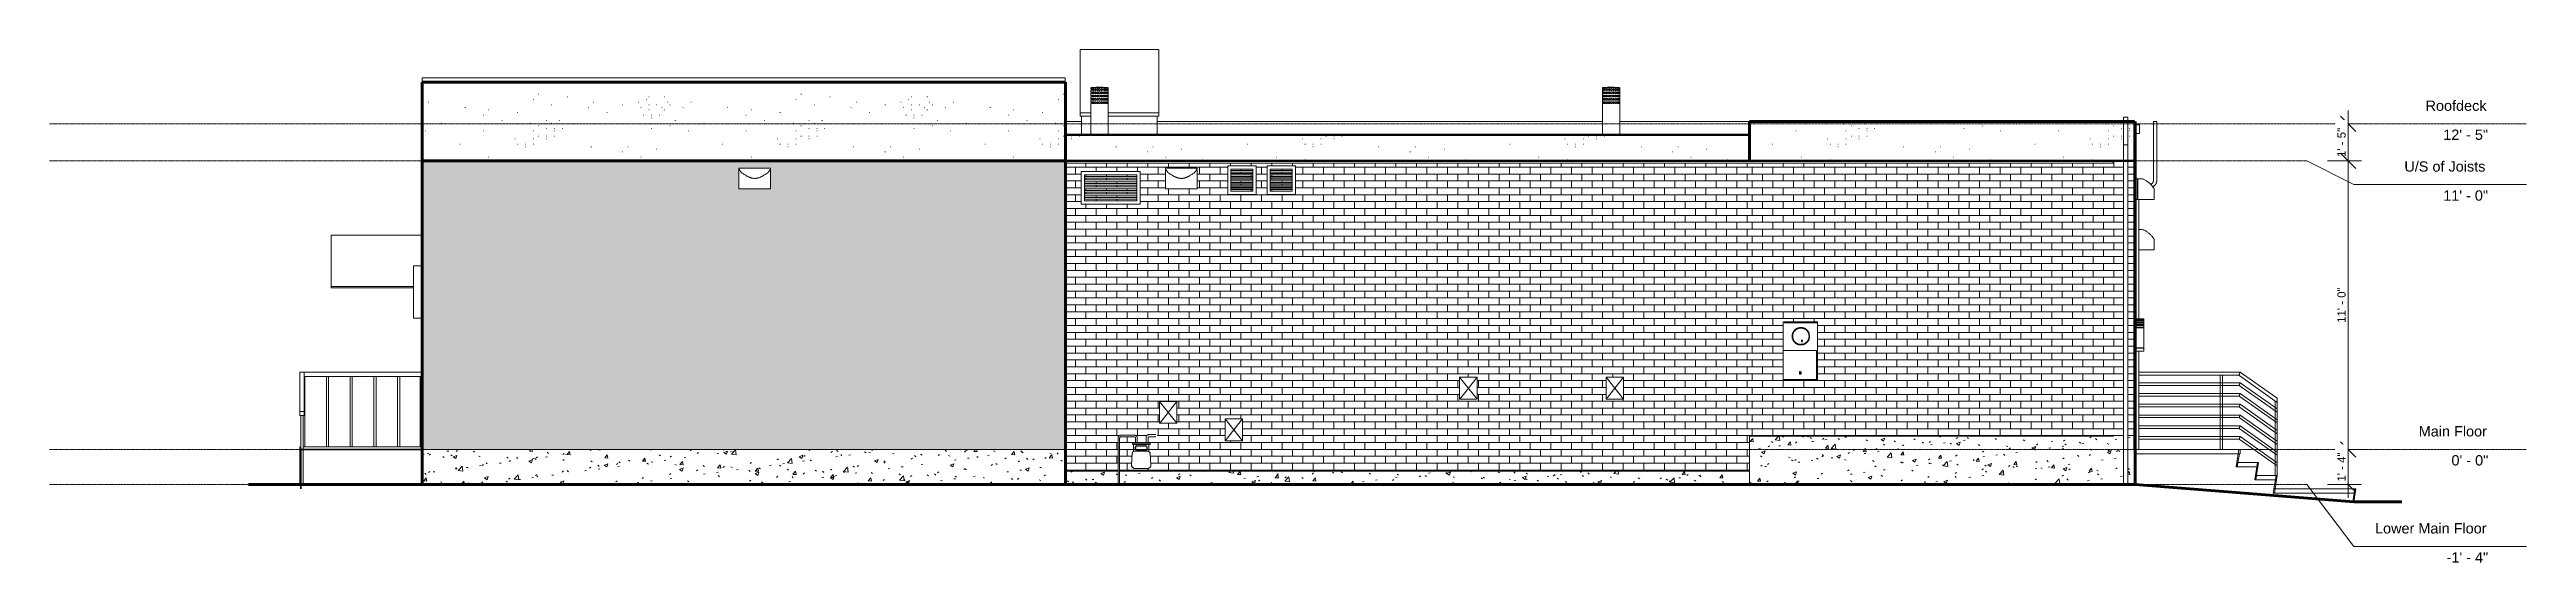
# Model space of a CAD drawing. Header units: inches. Extents: x -498 to 634, y -52 to 183.
import ezdxf

# ---------------------------------------------------------------- set-up
doc = ezdxf.new("R2010")
doc.units = ezdxf.units.IN
doc.header["$MEASUREMENT"] = 0
doc.linetypes.add('Center 1_4_', pattern=[0.53125, 0.25, -0.09375, 0.09375, -0.09375])
doc.linetypes.add('Dash', pattern=[0.23622, 0.11811, -0.11811])
for name, color, linetype, lineweight in [('A-ANNO-DIMS', 211, 'Continuous', 9), ('A-ANNO-DIMS-120', 211, 'Continuous', 9), ('A-AREA', 32, 'Dash', 9), ('A-CLNG', 13, 'Continuous', 9), ('A-DETL', 90, 'Continuous', 9), ('A-FLOR', 192, 'Continuous', 9), ('A-FLOR-HRAL', 11, 'Continuous', 9), ('A-FLOR-LEVL', 51, 'Continuous', 9), ('A-GENM', 13, 'Continuous', 9), ('A-ROOF', 132, 'Continuous', 9), ('A-WALL', 90, 'Continuous', 9), ('A-WALL-PATT', 111, 'Continuous', 9), ('E-LITE-EQPM', 6, 'Continuous', 9), ('M-EQPM', 90, 'Continuous', 9), ('Q-SPCQ', 2, 'Continuous', 9), ('S-STRS', 90, 'Continuous', 9)]:
    doc.layers.add(name, color=color, linetype=linetype, lineweight=lineweight)
doc.styles.add('Arial', font='arial.ttf', dxfattribs={"height": 4.724409})
doc.styles.add('Arial_1', font='arial.ttf', dxfattribs={"height": 3.75})
doc.dimstyles.new('Linear_-_1_32__Inter__Imperial__SMALL', dxfattribs={"dimscale": 12, "dimtxt": 3.825973, "dimasz": 0.585938, "dimexe": 0.507813, "dimexo": 0.787402, "dimgap": 0, "dimtad": 1, "dimrnd": 0.25, "dimzin": 1, "dimdsep": 46, "dimlunit": 4, "dimtxsty": 'Arial_1', "dimblk1": 'OBLIQUE', "dimblk2": 'OBLIQUE', "dimsah": 1, "dimcen": 0.09, "dimdle": 0.507813, "dimazin": 0, "dimtfac": 1, "dimtdec": 4, "dimtix": 1, "dimtmove": 0, "dimatfit": 3, "dimfxl": 1, "dimtvp": 1, "dimtfill": 1, "dimfrac": 2, "dimtolj": 1, "dimtzin": 0, "dimarcsym": 2})
pattern_1 = [(0, (450.5, 0), (0, 3.15), []), (90, (450.5, 0), (-4.724, 3.15), [3.15, -3.15])]
pattern_2 = [(0, (63.97, 88.04), (0, 120), [0.158, -119.842]), (0, (0.37, 50.84), (0, 120), [0.158, -119.842]), (0, (37.57, 48.44), (0, 120), [0.158, -119.842]), (0, (66.37, 79.64), (0, 120), [0.158, -119.842]), (0, (49.57, 139.64), (0, 120), [0.158, -119.842]), (0, (-10.43, 138.44), (0, 120), [0.158, -119.842]), (0, (13.57, 106.04), (0, 120), [0.158, -119.842]), (0, (19.57, 101.24), (0, 120), [0.158, -119.842]), (0, (83.17, 113.24), (0, 120), [0.158, -119.842]), (0, (86.77, 112.04), (0, 120), [0.158, -119.842]), (0, (86.77, 113.24), (0, 120), [0.158, -119.842]), (0, (90.37, 113.24), (0, 120), [0.158, -119.842]), (0, (66.37, 115.64), (0, 120), [0.158, -119.842]), (0, (69.97, 114.44), (0, 120), [0.158, -119.842]), (0, (69.97, 115.64), (0, 120), [0.158, -119.842]), (0, (73.57, 115.64), (0, 120), [0.158, -119.842]), (0, (77.17, 109.64), (0, 120), [0.158, -119.842]), (0, (80.77, 108.44), (0, 120), [0.158, -119.842]), (0, (80.77, 109.64), (0, 120), [0.158, -119.842]), (0, (84.37, 109.64), (0, 120), [0.158, -119.842]), (0, (78.37, 112.04), (0, 120), [0.158, -119.842]), (0, (81.97, 110.84), (0, 120), [0.158, -119.842]), (0, (81.97, 112.04), (0, 120), [0.158, -119.842]), (0, (85.57, 112.04), (0, 120), [0.158, -119.842]), (0, (68.77, 110.84), (0, 120), [0.158, -119.842]), (0, (72.37, 109.64), (0, 120), [0.158, -119.842]), (0, (72.37, 110.84), (0, 120), [0.158, -119.842]), (0, (75.97, 110.84), (0, 120), [0.158, -119.842]), (0, (74.77, 116.84), (0, 120), [0.158, -119.842]), (0, (78.37, 115.64), (0, 120), [0.158, -119.842]), (0, (78.37, 116.84), (0, 120), [0.158, -119.842]), (0, (81.97, 116.84), (0, 120), [0.158, -119.842]), (0, (25.57, 113.24), (0, 120), [0.158, -119.842]), (0, (29.17, 112.04), (0, 120), [0.158, -119.842]), (0, (29.17, 113.24), (0, 120), [0.158, -119.842]), (0, (32.77, 113.24), (0, 120), [0.158, -119.842]), (0, (23.17, 119.24), (0, 120), [0.158, -119.842]), (0, (26.77, 118.04), (0, 120), [0.158, -119.842]), (0, (26.77, 119.24), (0, 120), [0.158, -119.842]), (0, (30.37, 119.24), (0, 120), [0.158, -119.842]), (0, (75.97, 139.64), (0, 120), [0.158, -119.842]), (0, (79.57, 138.44), (0, 120), [0.158, -119.842]), (0, (79.57, 139.64), (0, 120), [0.158, -119.842]), (0, (83.17, 139.64), (0, 120), [0.158, -119.842]), (0, (13.57, 152.84), (0, 120), [0.158, -119.842]), (0, (17.17, 151.64), (0, 120), [0.158, -119.842]), (0, (17.17, 152.84), (0, 120), [0.158, -119.842]), (0, (20.77, 152.84), (0, 120), [0.158, -119.842]), (0, (3.97, 124.04), (0, 120), [0.158, -119.842]), (0, (7.57, 122.84), (0, 120), [0.158, -119.842]), (0, (7.57, 124.04), (0, 120), [0.158, -119.842]), (0, (11.17, 124.04), (0, 120), [0.158, -119.842]), (0, (85.57, 143.24), (0, 120), [0.158, -119.842]), (0, (89.17, 142.04), (0, 120), [0.158, -119.842]), (0, (89.17, 143.24), (0, 120), [0.158, -119.842]), (0, (92.77, 143.24), (0, 120), [0.158, -119.842]), (0, (-4.43, 124.04), (0, 120), [0.158, -119.842]), (0, (-0.83, 122.84), (0, 120), [0.158, -119.842]), (0, (-0.83, 124.04), (0, 120), [0.158, -119.842]), (0, (2.77, 124.04), (0, 120), [0.158, -119.842]), (0, (75.97, 154.04), (0, 120), [0.158, -119.842]), (0, (68.77, 150.44), (0, 120), [0.158, -119.842]), (0, (62.77, 155.24), (0, 120), [0.158, -119.842]), (0, (60.37, 152.84), (0, 120), [0.158, -119.842]), (0, (61.57, 120.44), (0, 120), [0.158, -119.842]), (0, (54.37, 116.84), (0, 120), [0.158, -119.842]), (0, (48.37, 121.64), (0, 120), [0.158, -119.842]), (0, (45.97, 119.24), (0, 120), [0.158, -119.842]), (0, (74.77, 107.24), (0, 120), [0.158, -119.842]), (0, (67.57, 103.64), (0, 120), [0.158, -119.842]), (0, (61.57, 108.44), (0, 120), [0.158, -119.842]), (0, (59.17, 106.04), (0, 120), [0.158, -119.842]), (0, (37.57, 120.44), (0, 120), [0.158, -119.842]), (0, (30.37, 116.84), (0, 120), [0.158, -119.842]), (0, (24.37, 121.64), (0, 120), [0.158, -119.842]), (0, (21.97, 119.24), (0, 120), [0.158, -119.842]), (0, (42.37, 131.24), (0, 120), [0.158, -119.842]), (0, (35.17, 127.64), (0, 120), [0.158, -119.842]), (0, (29.17, 132.44), (0, 120), [0.158, -119.842]), (0, (26.77, 130.04), (0, 120), [0.158, -119.842]), (0, (99.97, 127.64), (0, 120), [0.158, -119.842]), (0, (92.77, 124.04), (0, 120), [0.158, -119.842]), (0, (86.77, 128.84), (0, 120), [0.158, -119.842]), (0, (84.37, 126.44), (0, 120), [0.158, -119.842]), (0, (53.17, 97.64), (0, 120), [0.158, -119.842]), (0, (45.97, 94.04), (0, 120), [0.158, -119.842]), (0, (39.97, 98.84), (0, 120), [0.158, -119.842]), (0, (37.57, 96.44), (0, 120), [0.158, -119.842]), (0, (47.17, 108.44), (0, 120), [0.158, -119.842]), (0, (39.97, 104.84), (0, 120), [0.158, -119.842]), (0, (33.97, 109.64), (0, 120), [0.158, -119.842]), (0, (31.57, 107.24), (0, 120), [0.158, -119.842]), (0, (75.97, 132.44), (0, 120), [0.158, -119.842]), (0, (68.77, 128.84), (0, 120), [0.158, -119.842]), (0, (62.77, 133.64), (0, 120), [0.158, -119.842]), (0, (60.37, 131.24), (0, 120), [0.158, -119.842]), (0, (98.77, 80.84), (0, 120), [0.158, -119.842]), (0, (91.57, 77.24), (0, 120), [0.158, -119.842]), (0, (85.57, 82.04), (0, 120), [0.158, -119.842]), (0, (83.17, 79.64), (0, 120), [0.158, -119.842]), (0, (38.77, 77.24), (0, 120), [0.158, -119.842]), (0, (31.57, 73.64), (0, 120), [0.158, -119.842]), (0, (25.57, 78.44), (0, 120), [0.158, -119.842]), (0, (23.17, 76.04), (0, 120), [0.158, -119.842]), (0, (1.57, 102.44), (0, 120), [0.158, -119.842]), (0, (-5.63, 98.84), (0, 120), [0.158, -119.842]), (0, (-11.63, 103.64), (0, 120), [0.158, -119.842]), (0, (-14.03, 101.24), (0, 120), [0.158, -119.842]), (0, (19.57, 137.24), (0, 120), [0.158, -119.842]), (0, (12.37, 133.64), (0, 120), [0.158, -119.842]), (0, (6.37, 138.44), (0, 120), [0.158, -119.842]), (0, (3.97, 136.04), (0, 120), [0.158, -119.842]), (0, (3.97, 157.64), (0, 120), [0.158, -119.842]), (0, (-3.23, 154.04), (0, 120), [0.158, -119.842]), (0, (-9.23, 158.84), (0, 120), [0.158, -119.842]), (0, (-11.63, 156.44), (0, 120), [0.158, -119.842]), (0, (98.77, 161.24), (0, 120), [0.158, -119.842]), (0, (91.57, 157.64), (0, 120), [0.158, -119.842]), (0, (85.57, 162.44), (0, 120), [0.158, -119.842]), (0, (83.17, 160.04), (0, 120), [0.158, -119.842]), (0, (39.97, 80.84), (0, 120), [0.158, -119.842]), (0, (42.37, 83.24), (0, 120), [0.158, -119.842]), (0, (48.37, 78.44), (0, 120), [0.158, -119.842]), (0, (55.57, 82.04), (0, 120), [0.158, -119.842]), (0, (-9.23, 113.24), (0, 120), [0.158, -119.842]), (0, (-0.83, 113.24), (0, 120), [0.158, -119.842]), (0, (-0.83, 116.84), (0, 120), [0.158, -119.842]), (0, (1.57, 119.24), (0, 120), [0.158, -119.842]), (0, (-2.03, 120.44), (0, 120), [0.158, -119.842]), (0, (5.17, 121.64), (0, 120), [0.158, -119.842]), (0, (7.57, 120.44), (0, 120), [0.158, -119.842]), (0, (5.17, 118.04), (0, 120), [0.158, -119.842]), (0, (8.77, 116.84), (0, 120), [0.158, -119.842]), (0, (8.77, 118.04), (0, 120), [0.158, -119.842]), (0, (12.37, 118.04), (0, 120), [0.158, -119.842]), (0, (11.17, 121.64), (0, 120), [0.158, -119.842]), (0, (74.77, 142.04), (0, 120), [0.158, -119.842]), (0, (83.17, 142.04), (0, 120), [0.158, -119.842]), (0, (83.17, 145.64), (0, 120), [0.158, -119.842]), (0, (85.57, 148.04), (0, 120), [0.158, -119.842]), (0, (81.97, 149.24), (0, 120), [0.158, -119.842]), (0, (89.17, 150.44), (0, 120), [0.158, -119.842]), (0, (91.57, 149.24), (0, 120), [0.158, -119.842]), (0, (89.17, 146.84), (0, 120), [0.158, -119.842]), (0, (92.77, 145.64), (0, 120), [0.158, -119.842]), (0, (92.77, 146.84), (0, 120), [0.158, -119.842]), (0, (96.37, 146.84), (0, 120), [0.158, -119.842]), (0, (95.17, 150.44), (0, 120), [0.158, -119.842]), (0, (72.37, 91.64), (0, 120), [0.158, -119.842]), (0, (80.77, 91.64), (0, 120), [0.158, -119.842]), (0, (80.77, 95.24), (0, 120), [0.158, -119.842]), (0, (83.17, 97.64), (0, 120), [0.158, -119.842]), (0, (79.57, 98.84), (0, 120), [0.158, -119.842]), (0, (86.77, 100.04), (0, 120), [0.158, -119.842]), (0, (89.17, 98.84), (0, 120), [0.158, -119.842]), (0, (86.77, 96.44), (0, 120), [0.158, -119.842]), (0, (90.37, 95.24), (0, 120), [0.158, -119.842]), (0, (90.37, 96.44), (0, 120), [0.158, -119.842]), (0, (93.97, 96.44), (0, 120), [0.158, -119.842]), (0, (92.77, 100.04), (0, 120), [0.158, -119.842]), (0, (-6.83, 90.44), (0, 120), [0.158, -119.842]), (0, (8.77, 88.04), (0, 120), [0.158, -119.842]), (0, (1.57, 79.64), (0, 120), [0.158, -119.842]), (0, (14.77, 90.44), (0, 120), [0.158, -119.842]), (0, (17.17, 79.64), (0, 120), [0.158, -119.842]), (0, (24.37, 86.84), (0, 120), [0.158, -119.842]), (0, (23.17, 89.24), (0, 120), [0.158, -119.842]), (0, (17.17, 146.84), (0, 120), [0.158, -119.842]), (0, (25.57, 148.04), (0, 120), [0.158, -119.842]), (0, (27.97, 150.44), (0, 120), [0.158, -119.842]), (0, (31.57, 156.44), (0, 120), [0.158, -119.842]), (0, (35.17, 158.84), (0, 120), [0.158, -119.842]), (0, (25.57, 157.64), (0, 120), [0.158, -119.842]), (0, (24.37, 158.84), (0, 120), [0.158, -119.842]), (0, (23.17, 161.24), (0, 120), [0.158, -119.842]), (0, (23.17, 155.24), (0, 120), [0.158, -119.842]), (0, (21.97, 156.44), (0, 120), [0.158, -119.842]), (0, (19.57, 157.64), (0, 120), [0.158, -119.842]), (0, (15.97, 161.24), (0, 120), [0.158, -119.842]), (0, (14.77, 160.04), (0, 120), [0.158, -119.842]), (0, (11.17, 158.84), (0, 120), [0.158, -119.842]), (0, (12.37, 156.44), (0, 120), [0.158, -119.842]), (0, (15.97, 157.64), (0, 120), [0.158, -119.842]), (0, (15.97, 155.24), (0, 120), [0.158, -119.842]), (0, (33.97, 145.64), (0, 120), [0.158, -119.842]), (0, (41.17, 149.24), (0, 120), [0.158, -119.842]), (0, (51.97, 156.44), (0, 120), [0.158, -119.842]), (0, (60.37, 145.64), (0, 120), [0.158, -119.842]), (0, (71.17, 70.04), (0, 120), [0.158, -119.842]), (0, (83.17, 62.84), (0, 120), [0.158, -119.842]), (0, (83.17, 55.64), (0, 120), [0.158, -119.842]), (0, (87.97, 58.04), (0, 120), [0.158, -119.842]), (0, (92.77, 56.84), (0, 120), [0.158, -119.842]), (0, (93.97, 61.64), (0, 120), [0.158, -119.842]), (0, (98.77, 56.84), (0, 120), [0.158, -119.842]), (0, (102.37, 59.24), (0, 120), [0.158, -119.842]), (0, (101.17, 66.44), (0, 120), [0.158, -119.842]), (0, (95.17, 70.04), (0, 120), [0.158, -119.842]), (0, (89.17, 67.64), (0, 120), [0.158, -119.842]), (0, (79.57, 70.04), (0, 120), [0.158, -119.842]), (0, (80.77, 67.64), (0, 120), [0.158, -119.842]), (0, (75.97, 64.04), (0, 120), [0.158, -119.842]), (0, (77.17, 60.44), (0, 120), [0.158, -119.842]), (0, (73.57, 60.44), (0, 120), [0.158, -119.842]), (0, (73.57, 59.24), (0, 120), [0.158, -119.842]), (0, (69.97, 60.44), (0, 120), [0.158, -119.842]), (0, (72.37, 62.84), (0, 120), [0.158, -119.842]), (0, (69.97, 64.04), (0, 120), [0.158, -119.842]), (0, (72.37, 67.64), (0, 120), [0.158, -119.842]), (0, (67.57, 67.64), (0, 120), [0.158, -119.842]), (0, (69.97, 71.24), (0, 120), [0.158, -119.842]), (0, (67.57, 70.04), (0, 120), [0.158, -119.842]), (0, (63.97, 68.84), (0, 120), [0.158, -119.842]), (0, (61.57, 65.24), (0, 120), [0.158, -119.842]), (0, (62.77, 62.84), (0, 120), [0.158, -119.842]), (0, (66.37, 61.64), (0, 120), [0.158, -119.842]), (0, (63.97, 59.24), (0, 120), [0.158, -119.842]), (0, (63.97, 55.64), (0, 120), [0.158, -119.842]), (0, (55.57, 55.64), (0, 120), [0.158, -119.842]), (0, (53.17, 66.44), (0, 120), [0.158, -119.842]), (0, (39.97, 55.64), (0, 120), [0.158, -119.842]), (0, (47.17, 64.04), (0, 120), [0.158, -119.842]), (0, (31.57, 66.44), (0, 120), [0.158, -119.842]), (0, (20.77, 59.24), (0, 120), [0.158, -119.842]), (0, (13.57, 55.64), (0, 120), [0.158, -119.842]), (0, (-4.43, 65.24), (0, 120), [0.158, -119.842]), (0, (-4.43, 67.64), (0, 120), [0.158, -119.842]), (0, (-8.03, 66.44), (0, 120), [0.158, -119.842]), (0, (-9.23, 68.84), (0, 120), [0.158, -119.842]), (0, (-5.63, 70.04), (0, 120), [0.158, -119.842]), (0, (-4.43, 71.24), (0, 120), [0.158, -119.842]), (0, (-0.83, 67.64), (0, 120), [0.158, -119.842]), (0, (1.57, 66.44), (0, 120), [0.158, -119.842]), (0, (2.77, 65.24), (0, 120), [0.158, -119.842]), (0, (2.77, 71.24), (0, 120), [0.158, -119.842]), (0, (3.97, 68.84), (0, 120), [0.158, -119.842]), (0, (5.17, 67.64), (0, 120), [0.158, -119.842]), (0, (14.77, 68.84), (0, 120), [0.158, -119.842]), (0, (11.17, 66.44), (0, 120), [0.158, -119.842]), (0, (7.57, 60.44), (0, 120), [0.158, -119.842]), (0, (5.17, 58.04), (0, 120), [0.158, -119.842]), (0, (-3.23, 56.84), (0, 120), [0.158, -119.842])]
pattern_3 = [(50, (-16.431, 47.244), (17.21403, -1.5064), [1.8, -19.8]), (355, (-16.431, 47.244), (-3.33025, 18.05295), [1.44, -15.84]), (100.451, (-14.997, 47.119), (13.884, 16.54597), [1.53, -16.827]), (46.184, (-16.43, 52.044), (25.6134, -3.9723), [2.7, -29.7]), (96.636, (-14.297, 51.713), (22.4316, 23.3789), [2.295, -25.241]), (351.184, (-16.43, 52.044), (22.4322, 23.3792), [2.16, -23.76]), (21, (-14.031, 50.844), (14.3254, -9.66305), [1.8, -19.8]), (326, (-14.031, 50.844), (5.83954, 17.404), [1.44, -15.84]), (71.451, (-12.837, 50.039), (20.16485, 7.74034), [1.53, -16.827]), (37.5, (-16.431, 47.244), (0.29156, 7.98949), [0.792, -14.856, 0.792, -15.288, -15.9]), (37.5, (-16.431, 47.244), (0.29156, 7.98949), [-31.728, 0.792, -15.108]), (7.5, (-16.431, 47.244), (6.31344, 9.46605), [0.792, -8.376, 0.792, -14.496, -6.06]), (7.5, (-16.431, 47.244), (6.31344, 9.46605), [-24.456, 0.792, -5.268]), (327.5, (-21.783, 47.244), (12.8115, -0.5414), [0.792, -5.208, 0.792, -17.928, -24.84]), (327.5, (-21.783, 47.244), (12.8115, -0.5414), [-24.72, 0.792, -24.048]), (317.5, (-24.183, 47.244), (13.99621, 2.40248), [0.792, -7.008, 0.792, -11.64, -17.64]), (317.5, (-24.183, 47.244), (13.99621, 2.40248), [-20.232, 0.792, -16.848])]

msp = doc.modelspace()

# ---------------------------------------------------------------- texts
at = {"layer": 'A-FLOR-LEVL', "attachment_point": 1, "style": 'Arial'}
for s, insert, char_height, width in [('Roofdeck', (588.308, 159.647), 4.7244, 33.70875), ('12\' - 5"', (596.376, 146.367), 4.7244, 24.9975), ('U/S of Joists', (578.623, 131.835), 4.72441, 45.45), ('11\' - 0"', (596.376, 118.556), 4.7244, 24.9975), ('Main Floor', (585.19, 10.647), 4.7244, 37.49625), ('0\' - 0"', (600.155, -2.633), 4.7244, 20.4525), ('Lower Main Floor', (565.205, -33.746), 4.72441, 61.73625), ('-1\' - 4"', (597.935, -47.026), 4.7244, 23.10375)]:
    msp.add_mtext(s, dxfattribs=dict(at, insert=insert, char_height=char_height, width=width))

# ---------------------------------------------------------------- blocks, each defined once
blk = doc.blocks.new('Railing - 25mm-3958464-Right')
at = {"layer": 'A-FLOR-HRAL'}
blk.add_line((-381.1, 33.4), (-381.1, 1.3), dxfattribs=at)
blk = doc.blocks.new('Railing - 25mm-V1-Right')
at = {"layer": 'A-FLOR-HRAL'}
for p, q in [((-371.3, 1.3), (-371.3, 33.4)), ((-370.3, 33.4), (-370.3, 1.3))]:
    blk.add_line(p, q, dxfattribs=at)
blk = doc.blocks.new('Railing - 25mm-V2-Right')
at = {"layer": 'A-FLOR-HRAL'}
for p, q in [((-383, -16), (-383, 15.5)), ((-382, 15.5), (-383, 15.5)), ((-382, -16), (-382, 15.5))]:
    blk.add_line(p, q, dxfattribs=at)
blk = doc.blocks.new('Railing - 25mm-V3-Right')
at = {"layer": 'A-FLOR-HRAL'}
blk.add_line((-328.5, 1.3), (-328.5, 33.4), dxfattribs=at)
blk = doc.blocks.new('Railing - Railing-5510433-Right')
for name, p in [('Railing - 25mm-3958464-Right', (0, 0)), ('Railing - 25mm-V1-Right', (0, 0)), ('Railing - 25mm-V1-Right', (10.8, 0)), ('Railing - 25mm-V1-Right', (21.7, 0)), ('Railing - 25mm-V1-Right', (32.5, 0)), ('Railing - 25mm-V3-Right', (0, 0)), ('Railing - 25mm-V2-Right', (0, 0))]:
    blk.add_blockref(name, p)
blk = doc.blocks.new('Top Rail Type - Top Rail_Internal_-5510588-Right')
at = {"layer": 'A-FLOR-HRAL'}
for p, q in [((-383.5, 35.3), (-383.5, 35.4)), ((-327.5, 35.4), (-383.5, 35.4)), ((-383.5, 35.3), (-381.5, 35.3)), ((-383.5, 17.4), (-383.5, 35.3)), ((-381.5, 35.3), (-381.5, 17.4)), ((-381.5, 33.4), (-327.5, 33.4)), ((-381.5, 17.4), (-383.5, 17.4)), ((-383.5, 17.4), (-383.5, 15.5)), ((-383.5, 15.5), (-381.5, 15.5)), ((-381.5, 15.5), (-381.5, 17.4))]:
    blk.add_line(p, q, dxfattribs=at)
blk = doc.blocks.new('Railing - 25mm-3958369-Right')
at = {"layer": 'A-FLOR-HRAL'}
for p, q in [((494.4, 33.9), (494.4, 0)), ((494.9, 33.9), (494.4, 33.9)), ((495.4, 33.9), (494.9, 33.9)), ((495.4, 0), (495.4, 33.9))]:
    blk.add_line(p, q, dxfattribs=at)
blk = doc.blocks.new('Railing - 25mm-5568754-Right')
at = {"layer": 'A-FLOR-HRAL'}
for p, q in [((519.5, 22.2), (519.5, -12)), ((520.5, -12), (520.5, 21.5))]:
    blk.add_line(p, q, dxfattribs=at)
at = {"layer": 'A-FLOR-HRAL', "flags": 128}
for points in [[(520, 21.9), (519.8, 22), (519.6, 22.1), (519.5, 22.2), (519.5, 22.2)], [(520.5, 21.5), (520.5, 21.5), (520.4, 21.6), (520.2, 21.7), (520, 21.9)]]:
    blk.add_lwpolyline(points, dxfattribs=at)
blk = doc.blocks.new('Railing - 25mm-V4-Right')
at = {"layer": 'A-FLOR-HRAL'}
blk.add_line((455.7, 33.9), (455.5, 33.9), dxfattribs=at)
blk = doc.blocks.new('Railing - Railing-5511020-Right')
at = {"layer": 'A-FLOR-HRAL'}
for p, q in [((455.8, 30.5), (455.5, 30.5)), ((455.5, 29.3), (455.8, 29.3)), ((455.8, 25.6), (455.5, 25.6)), ((455.5, 24.4), (455.8, 24.4)), ((503.5, 30.5), (457.3, 30.5)), ((457.3, 29.3), (503.1, 29.3)), ((503.5, 25.6), (457.3, 25.6)), ((457.3, 24.4), (503.1, 24.4)), ((503.1, 29.3), (520.5, 17.1)), ((503.1, 24.4), (520.5, 12.1)), ((520.5, 18.5), (503.5, 30.5)), ((520.5, 13.6), (503.5, 25.6)), ((455.8, 20.7), (455.5, 20.7)), ((455.5, 19.5), (455.8, 19.5)), ((455.8, 15.7), (455.5, 15.7)), ((455.5, 14.6), (455.8, 14.6)), ((503.5, 20.7), (457.3, 20.7)), ((457.3, 19.5), (503.1, 19.5)), ((503.5, 15.7), (457.3, 15.7)), ((457.3, 14.6), (503.1, 14.6)), ((503.1, 19.5), (520.5, 7.2)), ((503.1, 14.6), (520.5, 2.3)), ((520.5, 8.7), (503.5, 20.7)), ((520.5, 3.7), (503.5, 15.7)), ((455.8, 10.8), (455.5, 10.8)), ((455.5, 9.6), (455.8, 9.6)), ((455.8, 5.9), (455.5, 5.9)), ((455.5, 4.7), (455.8, 4.7)), ((503.5, 10.8), (457.3, 10.8)), ((457.3, 9.6), (503.1, 9.6)), ((503.5, 5.9), (457.3, 5.9)), ((457.3, 4.7), (503.1, 4.7)), ((503.1, 9.6), (520.5, -2.6)), ((503.1, 4.7), (520.5, -7.5)), ((520.5, -1.2), (503.5, 10.8)), ((520.5, -6.1), (503.5, 5.9))]:
    blk.add_line(p, q, dxfattribs=at)
at = {"layer": 'A-FLOR-HRAL', "flags": 128}
for points in [[(520.5, 18.5), (520.5, 18.5), (520.5, 18.4), (520.5, 18.3), (520.5, 18.2), (520.5, 18), (520.5, 17.8)], [(520.5, 17.8), (520.5, 17.6), (520.5, 17.4), (520.5, 17.3), (520.5, 17.2), (520.5, 17.1), (520.5, 17.1)], [(520.5, 13.6), (520.5, 13.6), (520.5, 13.5), (520.5, 13.4), (520.5, 13.2), (520.5, 13.1), (520.5, 12.9)], [(520.5, 12.9), (520.5, 12.7), (520.5, 12.5), (520.5, 12.4), (520.5, 12.2), (520.5, 12.2), (520.5, 12.1)], [(520.5, 8.7), (520.5, 8.6), (520.5, 8.6), (520.5, 8.5), (520.5, 8.3), (520.5, 8.1), (520.5, 7.9)], [(520.5, 7.9), (520.5, 7.8), (520.5, 7.6), (520.5, 7.4), (520.5, 7.3), (520.5, 7.2), (520.5, 7.2)], [(520.5, 3.7), (520.5, 3.7), (520.5, 3.7), (520.5, 3.5), (520.5, 3.4), (520.5, 3.2), (520.5, 3)], [(520.5, 3), (520.5, 2.8), (520.5, 2.7), (520.5, 2.5), (520.5, 2.4), (520.5, 2.3), (520.5, 2.3)], [(520.5, -1.2), (520.5, -1.2), (520.5, -1.3), (520.5, -1.4), (520.5, -1.5), (520.5, -1.7), (520.5, -1.9)], [(520.5, -1.9), (520.5, -2.1), (520.5, -2.3), (520.5, -2.4), (520.5, -2.5), (520.5, -2.6), (520.5, -2.6)], [(520.5, -6.1), (520.5, -6.1), (520.5, -6.2), (520.5, -6.3), (520.5, -6.5), (520.5, -6.6), (520.5, -6.8)], [(520.5, -6.8), (520.5, -7), (520.5, -7.2), (520.5, -7.3), (520.5, -7.4), (520.5, -7.5), (520.5, -7.5)]]:
    blk.add_lwpolyline(points, dxfattribs=at)
at = {"layer": 'A-FLOR-HRAL'}
for points in [[(503.1, 29.3), (503.1, 29.3), (503.1, 29.4), (503.2, 29.5), (503.2, 29.6), (503.3, 29.8), (503.3, 29.9), (503.3, 29.9)], [(503.1, 24.4), (503.1, 24.4), (503.1, 24.5), (503.2, 24.6), (503.2, 24.7), (503.3, 24.8), (503.3, 24.9), (503.3, 25)], [(503.1, 19.5), (503.1, 19.5), (503.1, 19.5), (503.2, 19.7), (503.2, 19.8), (503.3, 19.9), (503.3, 20), (503.3, 20.1)], [(503.1, 14.6), (503.1, 14.6), (503.1, 14.6), (503.2, 14.7), (503.2, 14.9), (503.3, 15), (503.3, 15.1), (503.3, 15.2)], [(503.1, 9.6), (503.1, 9.6), (503.1, 9.7), (503.2, 9.8), (503.2, 9.9), (503.3, 10.1), (503.3, 10.2), (503.3, 10.2)], [(503.1, 4.7), (503.1, 4.7), (503.1, 4.8), (503.2, 4.9), (503.2, 5), (503.3, 5.2), (503.3, 5.3), (503.3, 5.3)]]:
    blk.add_open_spline(points, degree=3, knots=[0.5, 0.5, 0.5, 0.5, 0.6666667, 0.75, 0.8333333, 0.9166667, 1, 1, 1, 1], dxfattribs=at)
for points in [[(503.3, 29.9), (503.3, 30), (503.4, 30.1), (503.4, 30.2), (503.4, 30.3), (503.5, 30.4), (503.5, 30.5), (503.5, 30.5), (503.5, 30.5)], [(503.3, 25), (503.3, 25.1), (503.4, 25.2), (503.4, 25.3), (503.4, 25.4), (503.5, 25.5), (503.5, 25.6), (503.5, 25.6), (503.5, 25.6)], [(503.3, 20.1), (503.3, 20.1), (503.4, 20.2), (503.4, 20.4), (503.4, 20.5), (503.5, 20.6), (503.5, 20.7), (503.5, 20.7), (503.5, 20.7)], [(503.3, 15.2), (503.3, 15.2), (503.4, 15.3), (503.4, 15.5), (503.4, 15.6), (503.5, 15.7), (503.5, 15.7), (503.5, 15.7), (503.5, 15.7)], [(503.3, 10.2), (503.3, 10.3), (503.4, 10.4), (503.4, 10.5), (503.4, 10.7), (503.5, 10.8), (503.5, 10.8), (503.5, 10.8), (503.5, 10.8)], [(503.3, 5.3), (503.3, 5.4), (503.4, 5.5), (503.4, 5.6), (503.4, 5.7), (503.5, 5.8), (503.5, 5.9), (503.5, 5.9), (503.5, 5.9)]]:
    blk.add_open_spline(points, degree=3, dxfattribs=at)
for name in ['Railing - 25mm-V4-Right', 'Railing - 25mm-3958369-Right', 'Railing - 25mm-5568754-Right']:
    blk.add_blockref(name, (0, 0))
blk = doc.blocks.new('Top Rail Type - Top Rail_Internal_-5511134-Right')
at = {"layer": 'A-FLOR-HRAL'}
for p, q in [((455.8, 35.4), (455.5, 35.4)), ((503.5, 35.4), (457.3, 35.4)), ((520.5, 23.4), (503.5, 35.4)), ((455.5, 33.9), (455.8, 33.9)), ((457.3, 33.9), (503, 33.9)), ((503, 33.9), (520.5, 21.5))]:
    blk.add_line(p, q, dxfattribs=at)
at = {"layer": 'A-FLOR-HRAL', "flags": 128}
for points in [[(520.5, 23.4), (520.5, 23.4), (520.5, 23.3), (520.5, 23.2), (520.5, 23), (520.5, 22.7), (520.5, 22.5)], [(520.5, 22.5), (520.5, 22.2), (520.5, 22), (520.5, 21.8), (520.5, 21.6), (520.5, 21.5), (520.5, 21.5)]]:
    blk.add_lwpolyline(points, dxfattribs=at)
at = {"layer": 'A-FLOR-HRAL'}
blk.add_open_spline([(503.3, 34.6), (503.2, 34.6), (503.2, 34.4), (503.1, 34.2), (503.1, 34.1), (503, 34), (503, 33.9), (503, 33.9), (503, 33.9)], degree=3, dxfattribs=at)
blk.add_open_spline([(503.5, 35.4), (503.5, 35.4), (503.5, 35.4), (503.4, 35.2), (503.4, 35), (503.3, 34.9), (503.3, 34.7), (503.3, 34.6)], degree=3, knots=[0.5, 0.5, 0.5, 0.5, 0.6666667, 0.75, 0.8333333, 0.9166667, 1, 1, 1, 1], dxfattribs=at)
blk = doc.blocks.new('Gas Meter - Default 1-3381441-Right')
at = {"layer": 'M-EQPM'}
for p, q in [((-9.4, 5.1), (-9.4, -16)), ((-8.7, -16), (-8.7, 5.1)), ((-1.8, 6.5), (-8.1, 6.5)), ((-8.1, 5.8), (-1.8, 5.8)), ((-2.8, 2.9), (-2.8, 2.5)), ((-2.8, 2.5), (-0.8, 2.5)), ((-2.6, 2.3), (-2.4, 2.3)), ((-0.8, 2.3), (-2.6, 2.3)), ((-2.3, 2.3), (-2.3, -1)), ((-1.6, 0.2), (-1.6, 1)), ((-1.4, 5.4), (-1.4, 3.1)), ((-0.7, 3.1), (-1.4, 3.1)), ((-1.3, 1), (-1.3, 0.2)), ((3.2, 3.1), (-0.8, 3.1)), ((-0.8, 2.5), (3.2, 2.5)), ((3.2, 2.3), (-0.8, 2.3)), ((-0.8, 1.7), (3.2, 1.7)), ((3.2, 1.5), (-0.8, 1.5)), ((-0.7, 3.1), (-0.7, 5.4)), ((3.2, 2.5), (5.2, 2.5)), ((5.1, 2.3), (3.2, 2.3)), ((3.4, 5.5), (3.4, 3.1)), ((4.4, 3.1), (3.4, 3.1)), ((3.7, 0.2), (3.7, 1)), ((3.9, 1), (3.9, 0.2)), ((4.4, 3.1), (4.4, 5.5)), ((7.3, 6.8), (4.7, 6.8)), ((4.7, 5.8), (7.3, 5.8)), ((4.7, -1), (4.7, 2.3)), ((4.8, 2.3), (5.1, 2.3)), ((5.2, 2.5), (5.2, 2.9)), ((-2.9, -1.8), (-3.2, -7.1)), ((-2.3, -8.6), (-2.3, -8.7)), ((-1.8, -8.7), (-2.3, -8.7)), ((4.2, -0.8), (-1.9, -0.8)), ((-1.7, -8.7), (4.1, -8.7)), ((-0.8, -0.3), (3.2, -0.3)), ((3.2, -0.5), (-0.8, -0.5)), ((4.7, -8.7), (4.1, -8.7)), ((4.7, -8.7), (4.7, -8.6)), ((5.6, -7.1), (5.2, -1.8))]:
    blk.add_line(p, q, dxfattribs=at)
at = {"layer": 'M-EQPM', "flags": 128}
for points in [[(-8.1, 6.5), (-8.1, 6.5), (-8.2, 6.5), (-8.2, 6.5), (-8.3, 6.5), (-8.3, 6.5), (-8.4, 6.5), (-8.5, 6.5), (-8.5, 6.4), (-8.6, 6.4), (-8.6, 6.4), (-8.7, 6.4), (-8.7, 6.3), (-8.8, 6.3), (-8.8, 6.3), (-8.8, 6.3), (-8.9, 6.2), (-8.9, 6.2), (-9, 6.2), (-9, 6.1), (-9.1, 6.1), (-9.1, 6), (-9.1, 6), (-9.2, 6), (-9.2, 5.9), (-9.2, 5.9), (-9.3, 5.8), (-9.3, 5.8), (-9.3, 5.7), (-9.3, 5.7), (-9.4, 5.6), (-9.4, 5.6), (-9.4, 5.5), (-9.4, 5.5), (-9.4, 5.4), (-9.4, 5.4), (-9.4, 5.3), (-9.4, 5.3), (-9.4, 5.2), (-9.4, 5.1), (-9.4, 5.1)], [(-8.7, 5.1), (-8.7, 5.2), (-8.7, 5.2), (-8.7, 5.2), (-8.7, 5.2), (-8.7, 5.3), (-8.7, 5.3), (-8.7, 5.3), (-8.7, 5.3), (-8.7, 5.4), (-8.6, 5.4), (-8.6, 5.4), (-8.6, 5.4), (-8.6, 5.4), (-8.6, 5.5), (-8.6, 5.5), (-8.6, 5.5), (-8.6, 5.5), (-8.5, 5.5), (-8.5, 5.6), (-8.5, 5.6), (-8.5, 5.6), (-8.5, 5.6), (-8.4, 5.6), (-8.4, 5.6), (-8.4, 5.7), (-8.4, 5.7), (-8.4, 5.7), (-8.3, 5.7), (-8.3, 5.7), (-8.3, 5.7), (-8.3, 5.7), (-8.2, 5.7), (-8.2, 5.7), (-8.2, 5.7), (-8.2, 5.7), (-8.2, 5.7), (-8.1, 5.8), (-8.1, 5.8), (-8.1, 5.8), (-8.1, 5.8)], [(-2.8, 2.9), (-2.8, 2.9), (-2.8, 2.9), (-2.8, 2.9), (-2.8, 2.9), (-2.8, 2.9), (-2.8, 2.9), (-2.8, 2.9), (-2.8, 2.9), (-2.8, 3), (-2.8, 3), (-2.8, 3), (-2.8, 3), (-2.8, 3), (-2.8, 3), (-2.7, 3), (-2.7, 3), (-2.7, 3), (-2.7, 3), (-2.7, 3), (-2.7, 3), (-2.7, 3), (-2.7, 3.1), (-2.7, 3.1), (-2.7, 3.1), (-2.7, 3.1), (-2.7, 3.1), (-2.7, 3.1), (-2.7, 3.1), (-2.6, 3.1), (-2.6, 3.1), (-2.6, 3.1), (-2.6, 3.1), (-2.6, 3.1), (-2.6, 3.1), (-2.6, 3.1), (-2.6, 3.1), (-2.6, 3.1), (-2.6, 3.1), (-2.6, 3.1), (-2.6, 3.1)], [(-2.6, 2.3), (-2.6, 2.3), (-2.6, 2.3), (-2.7, 2.3), (-2.7, 2.3), (-2.7, 2.3), (-2.7, 2.3), (-2.7, 2.3), (-2.7, 2.3), (-2.7, 2.3), (-2.7, 2.3), (-2.7, 2.3), (-2.7, 2.3), (-2.7, 2.3), (-2.7, 2.4), (-2.7, 2.4), (-2.8, 2.4), (-2.8, 2.4), (-2.8, 2.4), (-2.8, 2.4), (-2.8, 2.4), (-2.8, 2.4), (-2.8, 2.4), (-2.8, 2.4), (-2.8, 2.4), (-2.8, 2.4), (-2.8, 2.5)], [(-0.7, 5.4), (-0.7, 5.4), (-0.7, 5.5), (-0.7, 5.5), (-0.7, 5.6), (-0.7, 5.6), (-0.7, 5.6), (-0.7, 5.7), (-0.8, 5.7), (-0.8, 5.8), (-0.8, 5.8), (-0.8, 5.9), (-0.8, 5.9), (-0.8, 5.9), (-0.9, 6), (-0.9, 6), (-0.9, 6.1), (-0.9, 6.1), (-1, 6.1), (-1, 6.2), (-1, 6.2), (-1.1, 6.2), (-1.1, 6.2), (-1.1, 6.3), (-1.2, 6.3), (-1.2, 6.3), (-1.3, 6.3), (-1.3, 6.4), (-1.3, 6.4), (-1.4, 6.4), (-1.4, 6.4), (-1.5, 6.4), (-1.5, 6.5), (-1.5, 6.5), (-1.6, 6.5), (-1.6, 6.5), (-1.7, 6.5), (-1.7, 6.5), (-1.8, 6.5), (-1.8, 6.5), (-1.8, 6.5)], [(-1.8, 5.8), (-1.8, 5.8), (-1.8, 5.8), (-1.8, 5.8), (-1.8, 5.7), (-1.7, 5.7), (-1.7, 5.7), (-1.7, 5.7), (-1.7, 5.7), (-1.7, 5.7), (-1.7, 5.7), (-1.7, 5.7), (-1.6, 5.7), (-1.6, 5.7), (-1.6, 5.7), (-1.6, 5.7), (-1.6, 5.7), (-1.6, 5.7), (-1.6, 5.7), (-1.6, 5.7), (-1.6, 5.6), (-1.5, 5.6), (-1.5, 5.6), (-1.5, 5.6), (-1.5, 5.6), (-1.5, 5.6), (-1.5, 5.6), (-1.5, 5.6), (-1.5, 5.5), (-1.5, 5.5), (-1.5, 5.5), (-1.5, 5.5), (-1.5, 5.5), (-1.5, 5.5), (-1.5, 5.5), (-1.5, 5.4), (-1.4, 5.4), (-1.4, 5.4), (-1.4, 5.4), (-1.4, 5.4), (-1.4, 5.4)], [(4.7, 6.8), (4.6, 6.8), (4.6, 6.8), (4.5, 6.8), (4.5, 6.8), (4.4, 6.7), (4.4, 6.7), (4.3, 6.7), (4.3, 6.7), (4.2, 6.7), (4.2, 6.7), (4.1, 6.7), (4.1, 6.6), (4.1, 6.6), (4, 6.6), (4, 6.6), (3.9, 6.5), (3.9, 6.5), (3.9, 6.5), (3.8, 6.4), (3.8, 6.4), (3.7, 6.4), (3.7, 6.3), (3.7, 6.3), (3.7, 6.2), (3.6, 6.2), (3.6, 6.2), (3.6, 6.1), (3.6, 6.1), (3.5, 6), (3.5, 6), (3.5, 5.9), (3.5, 5.9), (3.5, 5.8), (3.5, 5.8), (3.4, 5.7), (3.4, 5.7), (3.4, 5.6), (3.4, 5.6), (3.4, 5.5), (3.4, 5.5)], [(4.4, 5.5), (4.4, 5.5), (4.4, 5.5), (4.4, 5.6), (4.4, 5.6), (4.4, 5.6), (4.4, 5.6), (4.4, 5.6), (4.4, 5.6), (4.4, 5.6), (4.4, 5.6), (4.5, 5.6), (4.5, 5.6), (4.5, 5.6), (4.5, 5.7), (4.5, 5.7), (4.5, 5.7), (4.5, 5.7), (4.5, 5.7), (4.5, 5.7), (4.5, 5.7), (4.5, 5.7), (4.5, 5.7), (4.5, 5.7), (4.5, 5.7), (4.5, 5.7), (4.6, 5.7), (4.6, 5.7), (4.6, 5.7), (4.6, 5.8), (4.6, 5.8), (4.6, 5.8), (4.6, 5.8), (4.6, 5.8), (4.6, 5.8), (4.6, 5.8), (4.6, 5.8), (4.7, 5.8), (4.7, 5.8), (4.7, 5.8), (4.7, 5.8)], [(5, 3.1), (5, 3.1), (5, 3.1), (5, 3.1), (5, 3.1), (5, 3.1), (5, 3.1), (5, 3.1), (5.1, 3.1), (5.1, 3.1), (5.1, 3.1), (5.1, 3.1), (5.1, 3.1), (5.1, 3.1), (5.1, 3.1), (5.1, 3.1), (5.1, 3.1), (5.1, 3.1), (5.1, 3), (5.1, 3), (5.1, 3), (5.2, 3), (5.2, 3), (5.2, 3), (5.2, 3), (5.2, 3), (5.2, 3), (5.2, 3), (5.2, 3), (5.2, 3), (5.2, 3), (5.2, 2.9), (5.2, 2.9), (5.2, 2.9), (5.2, 2.9), (5.2, 2.9), (5.2, 2.9), (5.2, 2.9), (5.2, 2.9), (5.2, 2.9)], [(5.2, 2.5), (5.2, 2.4), (5.2, 2.4), (5.2, 2.4), (5.2, 2.4), (5.2, 2.4), (5.2, 2.4), (5.2, 2.4), (5.2, 2.4), (5.2, 2.4), (5.2, 2.4), (5.2, 2.4), (5.2, 2.4), (5.2, 2.3), (5.1, 2.3), (5.1, 2.3), (5.1, 2.3), (5.1, 2.3), (5.1, 2.3), (5.1, 2.3), (5.1, 2.3), (5.1, 2.3), (5.1, 2.3), (5.1, 2.3), (5.1, 2.3), (5.1, 2.3), (5.1, 2.3), (5.1, 2.3)], [(7.9, 6.8), (7.9, 6.8), (7.9, 6.8), (7.9, 6.8), (7.9, 6.8), (7.9, 6.8), (7.9, 6.8), (7.9, 6.8), (7.9, 6.8), (7.9, 6.8), (7.9, 6.8), (7.9, 6.8), (7.9, 6.8), (7.8, 6.8), (7.8, 6.8), (7.8, 6.8), (7.8, 6.8), (7.8, 6.8), (7.8, 6.8), (7.8, 6.8), (7.7, 6.8), (7.7, 6.8), (7.7, 6.8), (7.7, 6.8), (7.7, 6.8), (7.6, 6.8), (7.6, 6.8), (7.6, 6.8), (7.6, 6.8), (7.6, 6.8), (7.5, 6.8), (7.5, 6.8), (7.5, 6.8), (7.5, 6.8), (7.4, 6.8), (7.4, 6.8), (7.4, 6.8), (7.4, 6.8), (7.3, 6.8), (7.3, 6.8), (7.3, 6.8)], [(7.3, 5.8), (7.3, 5.8), (7.4, 5.8), (7.4, 5.8), (7.4, 5.8), (7.4, 5.8), (7.5, 5.8), (7.5, 5.8), (7.5, 5.8), (7.5, 5.8), (7.6, 5.8), (7.6, 5.8), (7.6, 5.8), (7.6, 5.8), (7.6, 5.8), (7.7, 5.8), (7.7, 5.8), (7.7, 5.8), (7.7, 5.8), (7.7, 5.8), (7.8, 5.8), (7.8, 5.8), (7.8, 5.8), (7.8, 5.8), (7.8, 5.8), (7.8, 5.8), (7.8, 5.8), (7.9, 5.8), (7.9, 5.8), (7.9, 5.8), (7.9, 5.8), (7.9, 5.8), (7.9, 5.8), (7.9, 5.8), (7.9, 5.8), (7.9, 5.8), (7.9, 5.8), (7.9, 5.8), (7.9, 5.8), (7.9, 5.8)], [(-3.2, -7.1), (-3.2, -7.2), (-3.2, -7.3), (-3.2, -7.3), (-3.2, -7.4), (-3.2, -7.4), (-3.2, -7.5), (-3.2, -7.5), (-3.2, -7.6), (-3.2, -7.7), (-3.2, -7.7), (-3.1, -7.8), (-3.1, -7.8), (-3.1, -7.9), (-3.1, -7.9), (-3, -8), (-3, -8), (-3, -8.1), (-2.9, -8.1), (-2.9, -8.2), (-2.8, -8.2), (-2.8, -8.3), (-2.8, -8.3), (-2.7, -8.4), (-2.7, -8.4), (-2.6, -8.4), (-2.6, -8.5), (-2.5, -8.5), (-2.5, -8.5), (-2.4, -8.6), (-2.4, -8.6), (-2.3, -8.6), (-2.3, -8.6), (-2.2, -8.7), (-2.1, -8.7), (-2.1, -8.7), (-2, -8.7), (-2, -8.7), (-1.9, -8.7), (-1.8, -8.7), (-1.8, -8.7), (-1.7, -8.7)], [(-1.9, -0.8), (-1.9, -0.8), (-2, -0.8), (-2, -0.9), (-2.1, -0.9), (-2.1, -0.9), (-2.1, -0.9), (-2.2, -0.9), (-2.2, -0.9), (-2.2, -0.9), (-2.3, -0.9), (-2.3, -0.9), (-2.4, -1), (-2.4, -1), (-2.4, -1), (-2.5, -1), (-2.5, -1), (-2.5, -1.1), (-2.6, -1.1), (-2.6, -1.1), (-2.6, -1.2), (-2.6, -1.2), (-2.7, -1.2), (-2.7, -1.2), (-2.7, -1.3), (-2.7, -1.3), (-2.8, -1.3), (-2.8, -1.4), (-2.8, -1.4), (-2.8, -1.4), (-2.8, -1.5), (-2.8, -1.5), (-2.9, -1.6), (-2.9, -1.6), (-2.9, -1.6), (-2.9, -1.7), (-2.9, -1.7), (-2.9, -1.8), (-2.9, -1.8)], [(4.1, -8.7), (4.1, -8.7), (4.2, -8.7), (4.2, -8.7), (4.3, -8.7), (4.4, -8.7), (4.4, -8.7), (4.5, -8.7), (4.5, -8.6), (4.6, -8.6), (4.7, -8.6), (4.7, -8.6), (4.8, -8.6), (4.8, -8.5), (4.9, -8.5), (4.9, -8.5), (5, -8.4), (5, -8.4), (5.1, -8.4), (5.1, -8.3), (5.1, -8.3), (5.2, -8.2), (5.2, -8.2), (5.3, -8.1), (5.3, -8.1), (5.3, -8), (5.4, -8), (5.4, -7.9), (5.4, -7.9), (5.4, -7.8), (5.5, -7.8), (5.5, -7.7), (5.5, -7.7), (5.5, -7.6), (5.5, -7.5), (5.5, -7.5), (5.6, -7.4), (5.6, -7.4), (5.6, -7.3), (5.6, -7.2), (5.6, -7.2), (5.6, -7.1)], [(5.2, -1.8), (5.2, -1.7), (5.2, -1.7), (5.2, -1.7), (5.2, -1.6), (5.2, -1.6), (5.2, -1.5), (5.2, -1.5), (5.2, -1.5), (5.1, -1.4), (5.1, -1.4), (5.1, -1.4), (5.1, -1.3), (5.1, -1.3), (5, -1.3), (5, -1.2), (5, -1.2), (5, -1.2), (4.9, -1.1), (4.9, -1.1), (4.9, -1.1), (4.8, -1.1), (4.8, -1), (4.8, -1), (4.7, -1), (4.7, -1), (4.7, -1), (4.6, -0.9), (4.6, -0.9), (4.6, -0.9), (4.5, -0.9), (4.5, -0.9), (4.5, -0.9), (4.4, -0.9), (4.4, -0.9), (4.3, -0.9), (4.3, -0.8), (4.3, -0.8), (4.2, -0.8)]]:
    blk.add_lwpolyline(points, dxfattribs=at)
at = {"layer": 'M-EQPM'}
for centre, radius, start, end in [((-0.8, 1), 0.75, 90, 180), ((-0.8, 0.2), 0.75, 180, 270), ((-0.8, 1), 0.52, 90, 180), ((-0.8, 0.2), 0.52, 180, 270), ((3.2, 1), 0.75, 360, 90), ((3.2, 1), 0.52, 360, 90), ((3.2, 0.2), 0.52, 270, 360), ((3.2, 0.2), 0.75, 270, 360), ((-1.7, -7.2), 1.5, 176.3686, 246.3855), ((-1.7, -7.2), 1.5, 176.3686, 270), ((-1.9, -1.8), 1, 90, 176.3686), ((-1.9, -1.8), 1, 163.0521, 176.3686), ((-1.9, -1.8), 1, 118.7895, 161.9739), ((4.1, -7.2), 1.5, 270, 3.6314), ((4.2, -1.8), 1, 3.6314, 90), ((4.2, -1.8), 1, 18.0261, 61.2105), ((4.1, -7.2), 1.5, 293.6145, 3.6314), ((4.2, -1.8), 1, 3.6314, 16.9479)]:
    blk.add_arc(centre, radius, start, end, dxfattribs=at)
blk = doc.blocks.new('Hydro Meter - Default 1-3380297-Right')
at = {"layer": 'M-EQPM'}
for p, q in [((294.6, 57.9), (294.6, 58.4)), ((294.6, 58.4), (294.7, 58.4)), ((294.6, 56.9), (294.6, 57.9)), ((294.7, 57.9), (294.6, 57.9)), ((294.7, 56.9), (294.6, 56.9)), ((294.7, 58.4), (294.7, 57.9)), ((295.2, 58.4), (294.7, 58.4)), ((294.7, 57.9), (294.7, 45.2)), ((295.2, 57.9), (295.2, 58.4)), ((310.3, 58.4), (295.2, 58.4)), ((295.2, 57.9), (310.3, 57.9)), ((310.3, 58.4), (310.3, 57.9)), ((310.3, 57.9), (310.3, 58.4)), ((310.3, 58.4), (310.4, 58.4)), ((310.4, 57.9), (310.3, 57.9)), ((310.3, 32), (310.3, 57.9)), ((310.4, 56.9), (310.3, 56.9)), ((310.4, 58.4), (310.4, 57.9)), ((310.4, 57.9), (310.4, 56.9)), ((303.2, 49.6), (303.2, 49.1)), ((303.2, 49), (303.2, 49.1)), ((303.2, 49), (303.2, 49.1)), ((303.2, 49), (303.4, 49)), ((303.4, 49), (303.2, 49)), ((303.4, 49.1), (303.4, 49.6)), ((303.4, 49.1), (303.4, 49)), ((303.4, 49.1), (303.4, 49)), ((294.6, 45.2), (309.9, 45.2)), ((294.6, 32), (294.6, 45.2)), ((302.1, 35.6), (302.4, 35.6)), ((302.1, 34.4), (302.1, 35.6)), ((302.4, 34.4), (302.1, 34.4)), ((302.4, 35.6), (302.4, 34.4)), ((302.7, 35.3), (302.7, 35.5)), ((302.7, 35.5), (302.8, 35.5)), ((302.7, 34.8), (302.7, 35.3)), ((302.8, 35.3), (302.7, 35.3)), ((302.7, 34.5), (302.7, 34.8)), ((302.8, 34.8), (302.7, 34.8)), ((302.8, 34.5), (302.7, 34.5)), ((302.8, 35.5), (302.8, 35.3)), ((302.8, 35.3), (302.8, 34.8)), ((302.8, 34.8), (302.8, 34.5)), ((309.9, 32), (309.9, 45.2)), ((309.9, 32), (294.6, 32)), ((309.9, 32), (310.3, 32))]:
    blk.add_line(p, q, dxfattribs=at)
at = {"layer": 'M-EQPM', "flags": 128}
for points in [[(302.7, 55.8), (302.6, 55.8), (302.4, 55.8), (302.3, 55.8), (302.1, 55.7), (301.9, 55.7), (301.8, 55.7), (301.6, 55.6), (301.5, 55.6), (301.3, 55.5), (301.2, 55.5), (301, 55.4), (300.9, 55.3), (300.7, 55.3), (300.6, 55.2), (300.5, 55.1), (300.3, 55), (300.2, 54.9), (300.1, 54.8), (300, 54.7), (299.9, 54.6), (299.8, 54.5), (299.6, 54.3), (299.5, 54.2), (299.5, 54.1), (299.4, 54), (299.3, 53.8), (299.2, 53.7), (299.1, 53.5), (299.1, 53.4), (299, 53.2), (298.9, 53.1), (298.9, 52.9), (298.9, 52.8), (298.8, 52.6), (298.8, 52.5), (298.8, 52.3), (298.7, 52.2), (298.7, 52), (298.7, 51.8), (298.7, 51.7), (298.7, 51.5), (298.8, 51.4), (298.8, 51.2), (298.8, 51), (298.8, 50.9), (298.9, 50.7), (298.9, 50.6), (299, 50.4), (299, 50.3), (299.1, 50.1), (299.2, 50), (299.2, 49.8), (299.3, 49.7), (299.4, 49.6), (299.5, 49.4), (299.6, 49.3), (299.7, 49.2), (299.8, 49.1), (299.9, 49), (300, 48.8), (300.1, 48.7), (300.3, 48.6), (300.4, 48.5), (300.5, 48.5), (300.7, 48.4), (300.8, 48.3), (300.9, 48.2), (301.1, 48.1), (301.2, 48.1), (301.4, 48), (301.5, 48), (301.7, 47.9), (301.9, 47.9), (302, 47.9), (302.2, 47.8), (302.3, 47.8), (302.5, 47.8), (302.6, 47.8), (302.7, 47.8)], [(306.5, 51.8), (306.5, 51.9), (306.5, 52.1), (306.5, 52.2), (306.4, 52.4), (306.4, 52.5), (306.4, 52.7), (306.3, 52.8), (306.3, 53), (306.2, 53.1), (306.2, 53.3), (306.1, 53.4), (306.1, 53.5), (306, 53.7), (305.9, 53.8), (305.8, 53.9), (305.7, 54), (305.6, 54.2), (305.5, 54.3), (305.4, 54.4), (305.3, 54.5), (305.2, 54.6), (305.1, 54.7), (305, 54.8), (304.9, 54.9), (304.8, 54.9), (304.6, 55), (304.5, 55.1), (304.4, 55.2), (304.2, 55.2), (304.1, 55.3), (303.9, 55.3), (303.8, 55.4), (303.7, 55.4), (303.5, 55.5), (303.4, 55.5), (303.2, 55.5), (303.1, 55.5), (302.9, 55.5), (302.8, 55.5), (302.6, 55.5), (302.5, 55.5), (302.3, 55.5), (302.2, 55.5), (302, 55.5), (301.9, 55.4), (301.7, 55.4), (301.6, 55.4), (301.4, 55.3), (301.3, 55.3), (301.2, 55.2), (301, 55.1), (300.9, 55.1), (300.8, 55), (300.6, 54.9), (300.5, 54.8), (300.4, 54.7), (300.3, 54.6), (300.2, 54.5), (300.1, 54.4), (300, 54.3), (299.9, 54.2), (299.8, 54.1), (299.7, 54), (299.6, 53.9), (299.5, 53.7), (299.4, 53.6), (299.4, 53.5), (299.3, 53.3), (299.2, 53.2), (299.2, 53), (299.1, 52.9), (299.1, 52.8), (299.1, 52.6), (299, 52.5), (299, 52.3), (299, 52.2), (299, 52), (299, 51.9), (299, 51.8)], [(299, 51.8), (299, 51.6), (299, 51.5), (299, 51.3), (299, 51.2), (299.1, 51), (299.1, 50.9), (299.1, 50.8), (299.2, 50.6), (299.2, 50.5), (299.3, 50.3), (299.3, 50.2), (299.4, 50.1), (299.5, 49.9), (299.6, 49.8), (299.6, 49.7)], [(299.6, 49.7), (299.7, 49.6), (299.8, 49.4), (299.9, 49.3), (300, 49.2), (300.1, 49.1), (300.2, 49), (300.3, 48.9), (300.5, 48.8), (300.6, 48.7), (300.7, 48.6), (300.8, 48.6), (301, 48.5), (301.1, 48.4), (301.2, 48.4), (301.4, 48.3), (301.5, 48.2), (301.7, 48.2), (301.8, 48.2), (301.9, 48.1), (302.1, 48.1), (302.2, 48.1), (302.4, 48.1), (302.5, 48), (302.7, 48), (302.8, 48), (303, 48.1), (303.1, 48.1), (303.3, 48.1), (303.4, 48.1), (303.6, 48.1), (303.7, 48.2), (303.9, 48.2), (304, 48.3), (304.2, 48.3), (304.3, 48.4), (304.4, 48.4), (304.6, 48.5), (304.7, 48.6), (304.8, 48.7), (304.9, 48.8), (305.1, 48.9), (305.2, 48.9), (305.3, 49), (305.4, 49.2), (305.5, 49.3), (305.6, 49.4), (305.7, 49.5), (305.8, 49.6), (305.9, 49.7), (305.9, 49.9), (306, 50), (306.1, 50.1), (306.2, 50.3), (306.2, 50.4), (306.3, 50.5), (306.3, 50.7), (306.4, 50.8), (306.4, 51), (306.4, 51.1), (306.4, 51.3), (306.5, 51.4), (306.5, 51.6), (306.5, 51.7), (306.5, 51.8)], [(302.7, 47.8), (302.9, 47.8), (303, 47.8), (303.2, 47.8), (303.4, 47.8), (303.5, 47.9), (303.7, 47.9), (303.8, 47.9), (304, 48), (304.1, 48), (304.3, 48.1), (304.4, 48.2), (304.6, 48.2), (304.7, 48.3), (304.9, 48.4), (305, 48.5), (305.1, 48.6), (305.2, 48.7), (305.4, 48.8), (305.5, 48.9), (305.6, 49), (305.7, 49.1), (305.8, 49.2), (305.9, 49.4), (306, 49.5), (306.1, 49.6), (306.2, 49.8), (306.3, 49.9), (306.3, 50.1), (306.4, 50.2), (306.5, 50.3), (306.5, 50.5), (306.6, 50.6), (306.6, 50.8), (306.6, 51), (306.7, 51.1), (306.7, 51.3), (306.7, 51.4), (306.7, 51.6), (306.7, 51.7), (306.7, 51.9), (306.7, 52.1), (306.7, 52.2), (306.7, 52.4), (306.7, 52.5), (306.6, 52.7), (306.6, 52.9), (306.5, 53), (306.5, 53.2), (306.4, 53.3), (306.4, 53.5), (306.3, 53.6), (306.2, 53.7), (306.1, 53.9), (306.1, 54), (306, 54.1), (305.9, 54.3), (305.8, 54.4), (305.7, 54.5), (305.5, 54.6), (305.4, 54.7), (305.3, 54.8), (305.2, 54.9), (305.1, 55), (304.9, 55.1), (304.8, 55.2), (304.7, 55.3), (304.5, 55.4), (304.4, 55.4), (304.2, 55.5), (304.1, 55.6), (303.9, 55.6), (303.8, 55.7), (303.6, 55.7), (303.5, 55.7), (303.3, 55.8), (303.1, 55.8), (303, 55.8), (302.8, 55.8), (302.7, 55.8)]]:
    blk.add_lwpolyline(points, dxfattribs=at)
at = {"layer": 'M-EQPM'}
for centre, radius, start, end in [((302.7, 51.8), 4, 170, 190), ((302.7, 51.8), 4, 150, 160.9701), ((302.7, 51.8), 4, 199.0299, 210), ((302.7, 51.8), 3.75, 167.977, 173.3546), ((302.7, 51.8), 3.75, 186.6454, 192.023), ((302.7, 51.8), 4, 110, 130), ((302.7, 51.8), 3.75, 127.0034, 131.7571), ((302.7, 51.8), 3.75, 227.977, 233.3546), ((302.7, 51.8), 4, 230, 250), ((302.7, 51.8), 3.75, 108.1081, 112.7216), ((302.7, 51.8), 3.75, 248.4306, 251.431), ((303.3, 49.8), 0.25, 0, 180), ((303.3, 49.8), 0.25, 165, 180), ((303.3, 49.8), 0.25, 180, 245.6972), ((303.3, 49.8), 0.25, 180, 245.6972), ((303.3, 49.8), 0.25, 60, 135), ((303.3, 49.8), 0.25, 294.3028, 0), ((303.3, 49.8), 0.25, 294.3028, 0), ((303.3, 49.8), 0.25, 0, 15), ((302.7, 51.8), 3.75, 68.4306, 71.431), ((302.7, 51.8), 3.75, 288.1081, 292.7216), ((302.7, 51.8), 4, 50, 70), ((302.7, 51.8), 4, 290, 310), ((302.7, 51.8), 3.75, 47.977, 53.3546), ((302.7, 51.8), 3.75, 307.0034, 311.7571), ((302.7, 51.8), 4, 19.0299, 30), ((302.7, 51.8), 4, 330, 340.9701), ((302.7, 51.8), 3.75, 6.6454, 12.023), ((302.7, 51.8), 3.75, 347.977, 353.3546), ((302.7, 51.8), 4, 350, 10)]:
    blk.add_arc(centre, radius, start, end, dxfattribs=at)
blk = doc.blocks.new('Roof Top Unit - Default 1-3708144-Right')
at = {"layer": 'M-EQPM'}
for p, q in [((-26.8, 183), (9.2, 183)), ((-26.8, 154), (-26.8, 183)), ((9.2, 183), (9.2, 154)), ((-21.7, 154), (-26.8, 154)), ((-26.8, 154), (-26.8, 152.5)), ((-21.7, 154), (-26.8, 154)), ((-26.8, 152.5), (-21.7, 152.5)), ((-26.1, 152.5), (-26.1, 144)), ((9.2, 154), (-13.9, 154)), ((9.2, 154), (-13.9, 154)), ((-13.9, 152.5), (9.2, 152.5)), ((8.4, 144), (8.4, 152.5)), ((9.2, 152.5), (9.2, 154))]:
    blk.add_line(p, q, dxfattribs=at)
blk = doc.blocks.new('Roof Vent - Roof Vent-4092266-Right')
at = {"layer": 'M-EQPM'}
for p, q in [((212.1, 165.6), (212.1, 165.1)), ((216, 165.6), (212.1, 165.6)), ((212.1, 165.6), (212.2, 165.6)), ((212.1, 164.3), (212.1, 163.6)), ((212.1, 162.8), (212.1, 162.1)), ((212.1, 161.3), (212.1, 160.6)), ((212.1, 159.8), (212.1, 159)), ((212.2, 165.6), (212.3, 165.6)), ((212.3, 165.4), (212.2, 165.4)), ((212.2, 165.4), (212.3, 165.4)), ((212.5, 165.6), (212.5, 165.6)), ((212.5, 165.4), (212.5, 165.4)), ((212.5, 165.4), (212.5, 165.4)), ((214.4, 165.7), (217.4, 165.7)), ((214.4, 165.6), (214.4, 165.7)), ((219.7, 165.6), (216, 165.6)), ((217.4, 165.6), (217.4, 165.7)), ((219.6, 165.4), (219.6, 165.4)), ((219.9, 165.1), (219.9, 165.6)), ((219.9, 163.6), (219.9, 164.3)), ((219.9, 162.1), (219.9, 162.8)), ((219.9, 160.6), (219.9, 161.3)), ((219.9, 159), (219.9, 159.8)), ((212.1, 158.3), (212.1, 144)), ((219.9, 144), (219.9, 158.3))]:
    blk.add_line(p, q, dxfattribs=at)
for points, knots in [([(212.1, 165.1), (212.1, 165.1), (212.1, 165.1), (212.1, 165.1), (212.1, 165), (212.1, 165), (212.1, 165), (212.1, 164.9), (212.1, 164.8), (212.1, 164.8), (212.1, 164.7), (212.1, 164.6), (212.1, 164.6), (212.1, 164.5), (212.1, 164.4), (212.1, 164.4), (212.1, 164.3), (212.1, 164.3), (212.1, 164.3)], [0, 0, 0, 0, 0.055556, 0.111111, 0.166667, 0.222222, 0.277778, 0.333333, 0.388889, 0.444444, 0.513889, 0.548611, 0.583333, 0.652778, 0.722222, 0.791667, 0.861111, 1, 1, 1, 1]), ([(212.1, 164.3), (212.1, 164.3), (212.1, 164.3), (212.1, 164.4), (212.1, 164.4), (212.1, 164.4), (212.1, 164.5), (212.1, 164.6), (212.1, 164.6), (212.1, 164.7), (212.1, 164.8), (212.1, 164.8), (212.1, 164.9), (212.1, 165), (212.1, 165), (212.1, 165.1), (212.1, 165.1), (212.1, 165.1)], [0, 0, 0, 0, 0.111111, 0.166667, 0.222222, 0.277778, 0.333333, 0.388889, 0.444444, 0.513889, 0.548611, 0.583333, 0.652778, 0.722222, 0.791667, 0.861111, 1, 1, 1, 1]), ([(212.2, 164.3), (212.2, 164.3), (212.2, 164.3), (212.2, 164.4), (212.2, 164.4), (212.1, 164.4), (212.1, 164.5), (212.1, 164.6), (212.1, 164.6), (212.1, 164.7), (212.1, 164.8), (212.1, 164.8), (212.1, 164.9), (212.1, 165), (212.2, 165), (212.2, 165.1), (212.2, 165.1), (212.2, 165.1)], [0, 0, 0, 0, 0.111111, 0.166667, 0.222222, 0.277778, 0.333333, 0.388889, 0.444444, 0.513889, 0.548611, 0.583333, 0.652778, 0.722222, 0.791667, 0.861111, 1, 1, 1, 1]), ([(212.1, 163.6), (212.1, 163.6), (212.1, 163.6), (212.1, 163.5), (212.1, 163.5), (212.1, 163.5), (212.1, 163.4), (212.1, 163.4), (212.1, 163.3), (212.1, 163.2), (212.1, 163.2), (212.1, 163.1), (212.1, 163.1), (212.1, 163), (212.1, 162.9), (212.1, 162.9), (212.1, 162.8), (212.1, 162.8), (212.1, 162.8)], [0, 0, 0, 0, 0.055556, 0.111111, 0.166667, 0.222222, 0.277778, 0.333333, 0.388889, 0.444444, 0.513889, 0.548611, 0.583333, 0.652778, 0.722222, 0.791667, 0.861111, 1, 1, 1, 1]), ([(212.1, 163.1), (212.1, 163.1), (212.1, 163.2), (212.1, 163.2), (212.1, 163.3), (212.1, 163.4), (212.1, 163.4), (212.1, 163.5), (212.1, 163.6), (212.1, 163.6), (212.1, 163.6)], [0.4444444, 0.4444444, 0.4444444, 0.4444444, 0.5138889, 0.5486111, 0.5833333, 0.6527778, 0.7222222, 0.7916667, 0.8611111, 1, 1, 1, 1]), ([(212.2, 162.8), (212.2, 162.8), (212.2, 162.8), (212.2, 162.8), (212.2, 162.9), (212.1, 162.9), (212.1, 163), (212.1, 163), (212.1, 163.1), (212.1, 163.2), (212.1, 163.2), (212.1, 163.3), (212.1, 163.4), (212.1, 163.4), (212.2, 163.5), (212.2, 163.6), (212.2, 163.6), (212.2, 163.6)], [0, 0, 0, 0, 0.111111, 0.166667, 0.222222, 0.277778, 0.333333, 0.388889, 0.444444, 0.513889, 0.548611, 0.583333, 0.652778, 0.722222, 0.791667, 0.861111, 1, 1, 1, 1]), ([(212.1, 162.8), (212.1, 162.8), (212.1, 162.8), (212.1, 162.8), (212.1, 162.9), (212.1, 162.9), (212.1, 163), (212.1, 163), (212.1, 163.1), (212.1, 163.1)], [0, 0, 0, 0, 0.1111111, 0.1666667, 0.2222222, 0.2777778, 0.3333333, 0.3888889, 0.4444444, 0.4444444, 0.4444444, 0.4444444]), ([(212.1, 162.1), (212.1, 162.1), (212.1, 162.1), (212.1, 162), (212.1, 162), (212.1, 162), (212.1, 161.9), (212.1, 161.9), (212.1, 161.8), (212.1, 161.7), (212.1, 161.7), (212.1, 161.6), (212.1, 161.6), (212.1, 161.5), (212.1, 161.4), (212.1, 161.4), (212.1, 161.3), (212.1, 161.3), (212.1, 161.3)], [0, 0, 0, 0, 0.055556, 0.111111, 0.166667, 0.222222, 0.277778, 0.333333, 0.388889, 0.444444, 0.513889, 0.548611, 0.583333, 0.652778, 0.722222, 0.791667, 0.861111, 1, 1, 1, 1]), ([(212.1, 161.3), (212.1, 161.3), (212.1, 161.3), (212.1, 161.3), (212.1, 161.4), (212.1, 161.4), (212.1, 161.5), (212.1, 161.5), (212.1, 161.6), (212.1, 161.7), (212.1, 161.7), (212.1, 161.8), (212.1, 161.9), (212.1, 161.9), (212.1, 162), (212.1, 162), (212.1, 162.1), (212.1, 162.1)], [0, 0, 0, 0, 0.111111, 0.166667, 0.222222, 0.277778, 0.333333, 0.388889, 0.444444, 0.513889, 0.548611, 0.583333, 0.652778, 0.722222, 0.791667, 0.861111, 1, 1, 1, 1]), ([(212.2, 161.3), (212.2, 161.3), (212.2, 161.3), (212.2, 161.3), (212.2, 161.4), (212.1, 161.4), (212.1, 161.5), (212.1, 161.5), (212.1, 161.6), (212.1, 161.7), (212.1, 161.7), (212.1, 161.8), (212.1, 161.9), (212.1, 161.9), (212.2, 162), (212.2, 162), (212.2, 162.1), (212.2, 162.1)], [0, 0, 0, 0, 0.111111, 0.166667, 0.222222, 0.277778, 0.333333, 0.388889, 0.444444, 0.513889, 0.548611, 0.583333, 0.652778, 0.722222, 0.791667, 0.861111, 1, 1, 1, 1]), ([(212.1, 160.6), (212.1, 160.6), (212.1, 160.6), (212.1, 160.5), (212.1, 160.5), (212.1, 160.5), (212.1, 160.4), (212.1, 160.4), (212.1, 160.3), (212.1, 160.2), (212.1, 160.2), (212.1, 160.1), (212.1, 160), (212.1, 160), (212.1, 159.9), (212.1, 159.8), (212.1, 159.8), (212.1, 159.8), (212.1, 159.8)], [0, 0, 0, 0, 0.055556, 0.111111, 0.166667, 0.222222, 0.277778, 0.333333, 0.388889, 0.444444, 0.513889, 0.548611, 0.583333, 0.652778, 0.722222, 0.791667, 0.861111, 1, 1, 1, 1]), ([(212.1, 159.8), (212.1, 159.8), (212.1, 159.8), (212.1, 159.8), (212.1, 159.9), (212.1, 159.9), (212.1, 160), (212.1, 160), (212.1, 160.1), (212.1, 160.2), (212.1, 160.2), (212.1, 160.3), (212.1, 160.3), (212.1, 160.4), (212.1, 160.5), (212.1, 160.5), (212.1, 160.6), (212.1, 160.6)], [0, 0, 0, 0, 0.111111, 0.166667, 0.222222, 0.277778, 0.333333, 0.388889, 0.444444, 0.513889, 0.548611, 0.583333, 0.652778, 0.722222, 0.791667, 0.861111, 1, 1, 1, 1]), ([(212.2, 159.8), (212.2, 159.8), (212.2, 159.8), (212.2, 159.8), (212.2, 159.9), (212.1, 159.9), (212.1, 160), (212.1, 160), (212.1, 160.1), (212.1, 160.2), (212.1, 160.2), (212.1, 160.3), (212.1, 160.3), (212.1, 160.4), (212.2, 160.5), (212.2, 160.5), (212.2, 160.6), (212.2, 160.6)], [0, 0, 0, 0, 0.111111, 0.166667, 0.222222, 0.277778, 0.333333, 0.388889, 0.444444, 0.513889, 0.548611, 0.583333, 0.652778, 0.722222, 0.791667, 0.861111, 1, 1, 1, 1]), ([(212.1, 159), (212.1, 159), (212.1, 159), (212.1, 159), (212.1, 159), (212.1, 159), (212.1, 158.9), (212.1, 158.9), (212.1, 158.8), (212.1, 158.7), (212.1, 158.7), (212.1, 158.6), (212.1, 158.5), (212.1, 158.5), (212.1, 158.4), (212.1, 158.3), (212.1, 158.3), (212.1, 158.3), (212.1, 158.3)], [0, 0, 0, 0, 0.055556, 0.111111, 0.166667, 0.222222, 0.277778, 0.333333, 0.388889, 0.444444, 0.513889, 0.548611, 0.583333, 0.652778, 0.722222, 0.791667, 0.861111, 1, 1, 1, 1]), ([(212.1, 158.6), (212.1, 158.6), (212.1, 158.7), (212.1, 158.7), (212.1, 158.8), (212.1, 158.8), (212.1, 158.9), (212.1, 159), (212.1, 159), (212.1, 159), (212.1, 159)], [0.4444444, 0.4444444, 0.4444444, 0.4444444, 0.5138889, 0.5486111, 0.5833333, 0.6527778, 0.7222222, 0.7916667, 0.8611111, 1, 1, 1, 1]), ([(212.2, 158.3), (212.2, 158.3), (212.2, 158.3), (212.2, 158.3), (212.2, 158.4), (212.1, 158.4), (212.1, 158.5), (212.1, 158.5), (212.1, 158.6), (212.1, 158.7), (212.1, 158.7), (212.1, 158.8), (212.1, 158.8), (212.1, 158.9), (212.2, 159), (212.2, 159), (212.2, 159), (212.2, 159)], [0, 0, 0, 0, 0.111111, 0.166667, 0.222222, 0.277778, 0.333333, 0.388889, 0.444444, 0.513889, 0.548611, 0.583333, 0.652778, 0.722222, 0.791667, 0.861111, 1, 1, 1, 1]), ([(212.2, 165.1), (212.2, 165.1), (212.2, 165.1), (212.3, 165.1), (212.3, 165), (212.3, 165), (212.3, 165), (212.3, 164.9), (212.3, 164.8), (212.3, 164.8), (212.3, 164.7), (212.3, 164.6), (212.3, 164.6), (212.3, 164.5), (212.3, 164.4), (212.3, 164.4), (212.3, 164.3), (212.2, 164.3), (212.2, 164.3)], [0, 0, 0, 0, 0.055556, 0.111111, 0.166667, 0.222222, 0.277778, 0.333333, 0.388889, 0.444444, 0.513889, 0.548611, 0.583333, 0.652778, 0.722222, 0.791667, 0.861111, 1, 1, 1, 1]), ([(212.2, 163.6), (212.2, 163.6), (212.2, 163.6), (212.3, 163.5), (212.3, 163.5), (212.3, 163.5), (212.3, 163.4), (212.3, 163.4), (212.3, 163.3), (212.3, 163.2), (212.3, 163.2), (212.3, 163.1), (212.3, 163.1), (212.3, 163), (212.3, 162.9), (212.3, 162.9), (212.3, 162.8), (212.2, 162.8), (212.2, 162.8)], [0, 0, 0, 0, 0.055556, 0.111111, 0.166667, 0.222222, 0.277778, 0.333333, 0.388889, 0.444444, 0.513889, 0.548611, 0.583333, 0.652778, 0.722222, 0.791667, 0.861111, 1, 1, 1, 1]), ([(212.2, 162.1), (212.2, 162.1), (212.2, 162.1), (212.3, 162), (212.3, 162), (212.3, 162), (212.3, 161.9), (212.3, 161.9), (212.3, 161.8), (212.3, 161.7), (212.3, 161.7), (212.3, 161.6), (212.3, 161.6), (212.3, 161.5), (212.3, 161.4), (212.3, 161.4), (212.3, 161.3), (212.2, 161.3), (212.2, 161.3)], [0, 0, 0, 0, 0.055556, 0.111111, 0.166667, 0.222222, 0.277778, 0.333333, 0.388889, 0.444444, 0.513889, 0.548611, 0.583333, 0.652778, 0.722222, 0.791667, 0.861111, 1, 1, 1, 1]), ([(212.2, 160.6), (212.2, 160.6), (212.2, 160.6), (212.3, 160.5), (212.3, 160.5), (212.3, 160.5), (212.3, 160.4), (212.3, 160.4), (212.3, 160.3), (212.3, 160.2), (212.3, 160.2), (212.3, 160.1), (212.3, 160), (212.3, 160), (212.3, 159.9), (212.3, 159.8), (212.3, 159.8), (212.2, 159.8), (212.2, 159.8)], [0, 0, 0, 0, 0.055556, 0.111111, 0.166667, 0.222222, 0.277778, 0.333333, 0.388889, 0.444444, 0.513889, 0.548611, 0.583333, 0.652778, 0.722222, 0.791667, 0.861111, 1, 1, 1, 1]), ([(212.2, 159), (212.2, 159), (212.2, 159), (212.3, 159), (212.3, 159), (212.3, 159), (212.3, 158.9), (212.3, 158.9), (212.3, 158.8), (212.3, 158.7), (212.3, 158.7), (212.3, 158.6), (212.3, 158.5), (212.3, 158.5), (212.3, 158.4), (212.3, 158.3), (212.3, 158.3), (212.2, 158.3), (212.2, 158.3)], [0, 0, 0, 0, 0.055556, 0.111111, 0.166667, 0.222222, 0.277778, 0.333333, 0.388889, 0.444444, 0.513889, 0.548611, 0.583333, 0.652778, 0.722222, 0.791667, 0.861111, 1, 1, 1, 1]), ([(212.3, 165), (212.3, 165), (212.3, 165), (212.3, 164.9), (212.3, 164.8), (212.3, 164.8), (212.3, 164.7), (212.3, 164.6), (212.3, 164.6), (212.3, 164.5), (212.3, 164.4), (212.3, 164.4), (212.3, 164.4)], [0.2222222, 0.2222222, 0.2222222, 0.2222222, 0.2777778, 0.3333333, 0.3888889, 0.4444444, 0.5138889, 0.5486111, 0.5833333, 0.6527778, 0.7222222, 0.7777778, 0.7777778, 0.7777778, 0.7777778]), ([(212.3, 164.5), (212.3, 164.5), (212.3, 164.6), (212.3, 164.6), (212.3, 164.7), (212.3, 164.8), (212.3, 164.8), (212.3, 164.9), (212.3, 164.9), (212.3, 164.9)], [0.3333333, 0.3333333, 0.3333333, 0.3333333, 0.3888889, 0.4444444, 0.5138889, 0.5486111, 0.5833333, 0.6527778, 0.6666667, 0.6666667, 0.6666667, 0.6666667]), ([(212.3, 163.5), (212.3, 163.5), (212.3, 163.4), (212.3, 163.4), (212.3, 163.3), (212.3, 163.2), (212.3, 163.2), (212.3, 163.1), (212.3, 163.1), (212.3, 163), (212.3, 162.9), (212.3, 162.9), (212.3, 162.9)], [0.2222222, 0.2222222, 0.2222222, 0.2222222, 0.2777778, 0.3333333, 0.3888889, 0.4444444, 0.5138889, 0.5486111, 0.5833333, 0.6527778, 0.7222222, 0.7777778, 0.7777778, 0.7777778, 0.7777778]), ([(212.3, 163), (212.3, 163), (212.3, 163), (212.3, 163.1), (212.3, 163.2), (212.3, 163.2), (212.3, 163.3), (212.3, 163.3), (212.3, 163.4), (212.3, 163.4)], [0.3333333, 0.3333333, 0.3333333, 0.3333333, 0.3888889, 0.4444444, 0.5138889, 0.5486111, 0.5833333, 0.6527778, 0.6666667, 0.6666667, 0.6666667, 0.6666667]), ([(212.3, 162), (212.3, 162), (212.3, 161.9), (212.3, 161.9), (212.3, 161.8), (212.3, 161.7), (212.3, 161.7), (212.3, 161.6), (212.3, 161.6), (212.3, 161.5), (212.3, 161.4), (212.3, 161.4), (212.3, 161.4)], [0.2222222, 0.2222222, 0.2222222, 0.2222222, 0.2777778, 0.3333333, 0.3888889, 0.4444444, 0.5138889, 0.5486111, 0.5833333, 0.6527778, 0.7222222, 0.7777778, 0.7777778, 0.7777778, 0.7777778]), ([(212.3, 161.5), (212.3, 161.5), (212.3, 161.5), (212.3, 161.6), (212.3, 161.7), (212.3, 161.7), (212.3, 161.8), (212.3, 161.8), (212.3, 161.9), (212.3, 161.9)], [0.3333333, 0.3333333, 0.3333333, 0.3333333, 0.3888889, 0.4444444, 0.5138889, 0.5486111, 0.5833333, 0.6527778, 0.6666667, 0.6666667, 0.6666667, 0.6666667]), ([(212.3, 160.5), (212.3, 160.4), (212.3, 160.4), (212.3, 160.4), (212.3, 160.3), (212.3, 160.2), (212.3, 160.2), (212.3, 160.1), (212.3, 160), (212.3, 160), (212.3, 159.9), (212.3, 159.9), (212.3, 159.9)], [0.2222222, 0.2222222, 0.2222222, 0.2222222, 0.2777778, 0.3333333, 0.3888889, 0.4444444, 0.5138889, 0.5486111, 0.5833333, 0.6527778, 0.7222222, 0.7777778, 0.7777778, 0.7777778, 0.7777778]), ([(212.3, 160), (212.3, 160), (212.3, 160), (212.3, 160.1), (212.3, 160.2), (212.3, 160.2), (212.3, 160.3), (212.3, 160.3), (212.3, 160.4), (212.3, 160.4)], [0.3333333, 0.3333333, 0.3333333, 0.3333333, 0.3888889, 0.4444444, 0.5138889, 0.5486111, 0.5833333, 0.6527778, 0.6666667, 0.6666667, 0.6666667, 0.6666667]), ([(212.3, 159), (212.3, 158.9), (212.3, 158.9), (212.3, 158.9), (212.3, 158.8), (212.3, 158.7), (212.3, 158.7), (212.3, 158.6), (212.3, 158.5), (212.3, 158.5), (212.3, 158.4), (212.3, 158.4), (212.3, 158.4)], [0.2222222, 0.2222222, 0.2222222, 0.2222222, 0.2777778, 0.3333333, 0.3888889, 0.4444444, 0.5138889, 0.5486111, 0.5833333, 0.6527778, 0.7222222, 0.7777778, 0.7777778, 0.7777778, 0.7777778]), ([(212.3, 158.5), (212.3, 158.5), (212.3, 158.5), (212.3, 158.6), (212.3, 158.7), (212.3, 158.7), (212.3, 158.8), (212.3, 158.8), (212.3, 158.8), (212.3, 158.9)], [0.3333333, 0.3333333, 0.3333333, 0.3333333, 0.3888889, 0.4444444, 0.5138889, 0.5486111, 0.5833333, 0.6527778, 0.6666667, 0.6666667, 0.6666667, 0.6666667]), ([(212.7, 164.3), (212.6, 164.3), (212.6, 164.3), (212.6, 164.4), (212.5, 164.4), (212.5, 164.4), (212.5, 164.5), (212.5, 164.6), (212.5, 164.6), (212.5, 164.7), (212.5, 164.8), (212.5, 164.8), (212.5, 164.9), (212.5, 165), (212.5, 165), (212.6, 165.1), (212.6, 165.1), (212.7, 165.1)], [0, 0, 0, 0, 0.111111, 0.166667, 0.222222, 0.277778, 0.333333, 0.388889, 0.444444, 0.513889, 0.548611, 0.583333, 0.652778, 0.722222, 0.791667, 0.861111, 1, 1, 1, 1]), ([(212.5, 165), (212.6, 165), (212.6, 165), (212.6, 165.1), (212.6, 165.1), (212.7, 165.1)], [0.7375732, 0.7375732, 0.7375732, 0.7375732, 0.7916667, 0.8611111, 1, 1, 1, 1]), ([(212.6, 164.3), (212.6, 164.3), (212.6, 164.3), (212.6, 164.4), (212.5, 164.4), (212.5, 164.5), (212.5, 164.5)], [0.1175274, 0.1175274, 0.1175274, 0.1175274, 0.1666667, 0.2222222, 0.2777778, 0.3164963, 0.3164963, 0.3164963, 0.3164963]), ([(212.7, 162.8), (212.6, 162.8), (212.6, 162.8), (212.6, 162.8), (212.5, 162.9), (212.5, 162.9), (212.5, 163), (212.5, 163), (212.5, 163.1), (212.5, 163.2), (212.5, 163.2), (212.5, 163.3), (212.5, 163.4), (212.5, 163.4), (212.5, 163.5), (212.6, 163.6), (212.6, 163.6), (212.7, 163.6)], [0, 0, 0, 0, 0.111111, 0.166667, 0.222222, 0.277778, 0.333333, 0.388889, 0.444444, 0.513889, 0.548611, 0.583333, 0.652778, 0.722222, 0.791667, 0.861111, 1, 1, 1, 1]), ([(212.5, 163.4), (212.5, 163.4), (212.5, 163.4), (212.6, 163.5), (212.6, 163.5), (212.6, 163.5), (212.6, 163.6)], [0.6666667, 0.6666667, 0.6666667, 0.6666667, 0.7222222, 0.7916667, 0.8611111, 0.8888889, 0.8888889, 0.8888889, 0.8888889]), ([(212.7, 162.8), (212.7, 162.8), (212.6, 162.8), (212.6, 162.8), (212.6, 162.9), (212.5, 162.9), (212.5, 162.9), (212.5, 162.9)], [0, 0, 0, 0, 0.1111111, 0.1666667, 0.2222222, 0.2777778, 0.2908992, 0.2908992, 0.2908992, 0.2908992]), ([(212.7, 161.3), (212.6, 161.3), (212.6, 161.3), (212.6, 161.3), (212.5, 161.4), (212.5, 161.4), (212.5, 161.5), (212.5, 161.5), (212.5, 161.6), (212.5, 161.7), (212.5, 161.7), (212.5, 161.8), (212.5, 161.9), (212.5, 161.9), (212.5, 162), (212.6, 162), (212.6, 162.1), (212.7, 162.1)], [0, 0, 0, 0, 0.111111, 0.166667, 0.222222, 0.277778, 0.333333, 0.388889, 0.444444, 0.513889, 0.548611, 0.583333, 0.652778, 0.722222, 0.791667, 0.861111, 1, 1, 1, 1]), ([(212.5, 161.9), (212.5, 161.9), (212.5, 161.9), (212.6, 162), (212.6, 162), (212.6, 162), (212.6, 162)], [0.6666667, 0.6666667, 0.6666667, 0.6666667, 0.7222222, 0.7916667, 0.8611111, 0.8824103, 0.8824103, 0.8824103, 0.8824103]), ([(212.7, 161.3), (212.7, 161.3), (212.6, 161.3), (212.6, 161.3), (212.6, 161.4), (212.5, 161.4), (212.5, 161.4)], [0, 0, 0, 0, 0.1111111, 0.1666667, 0.2222222, 0.2777778, 0.2777778, 0.2777778, 0.2777778]), ([(212.7, 159.8), (212.6, 159.8), (212.6, 159.8), (212.6, 159.8), (212.5, 159.9), (212.5, 159.9), (212.5, 160), (212.5, 160), (212.5, 160.1), (212.5, 160.2), (212.5, 160.2), (212.5, 160.3), (212.5, 160.3), (212.5, 160.4), (212.5, 160.5), (212.6, 160.5), (212.6, 160.6), (212.7, 160.6)], [0, 0, 0, 0, 0.111111, 0.166667, 0.222222, 0.277778, 0.333333, 0.388889, 0.444444, 0.513889, 0.548611, 0.583333, 0.652778, 0.722222, 0.791667, 0.861111, 1, 1, 1, 1]), ([(212.5, 160.4), (212.5, 160.4), (212.5, 160.4), (212.6, 160.5), (212.6, 160.5), (212.6, 160.5), (212.6, 160.5)], [0.6666667, 0.6666667, 0.6666667, 0.6666667, 0.7222222, 0.7916667, 0.8611111, 0.8688629, 0.8688629, 0.8688629, 0.8688629]), ([(212.7, 158.3), (212.6, 158.3), (212.6, 158.3), (212.6, 158.3), (212.5, 158.4), (212.5, 158.4), (212.5, 158.5), (212.5, 158.5), (212.5, 158.6), (212.5, 158.7), (212.5, 158.7), (212.5, 158.8), (212.5, 158.8), (212.5, 158.9), (212.5, 159), (212.6, 159), (212.6, 159), (212.7, 159)], [0, 0, 0, 0, 0.111111, 0.166667, 0.222222, 0.277778, 0.333333, 0.388889, 0.444444, 0.513889, 0.548611, 0.583333, 0.652778, 0.722222, 0.791667, 0.861111, 1, 1, 1, 1]), ([(212.6, 164.3), (212.6, 164.3), (212.7, 164.3), (212.7, 164.4), (212.7, 164.4), (212.7, 164.5), (212.8, 164.5), (212.8, 164.6), (212.8, 164.7), (212.8, 164.7), (212.8, 164.8), (212.7, 164.9), (212.7, 164.9), (212.7, 165), (212.7, 165), (212.6, 165), (212.6, 165.1)], [0.1111111, 0.1111111, 0.1111111, 0.1111111, 0.1666667, 0.2222222, 0.2777778, 0.3333333, 0.3888889, 0.4444444, 0.5138889, 0.5486111, 0.5833333, 0.6527778, 0.7222222, 0.7916667, 0.8611111, 0.8888889, 0.8888889, 0.8888889, 0.8888889]), ([(212.7, 165.1), (212.7, 165.1), (212.7, 165), (212.6, 165), (212.6, 165), (212.6, 164.9), (212.6, 164.8), (212.6, 164.8), (212.6, 164.7), (212.6, 164.6), (212.6, 164.6), (212.6, 164.5), (212.6, 164.4), (212.6, 164.4), (212.7, 164.3), (212.7, 164.3), (212.7, 164.3)], [0.1111111, 0.1111111, 0.1111111, 0.1111111, 0.1666667, 0.2222222, 0.2777778, 0.3333333, 0.3888889, 0.4444444, 0.5138889, 0.5486111, 0.5833333, 0.6527778, 0.7222222, 0.7916667, 0.8611111, 0.8888889, 0.8888889, 0.8888889, 0.8888889]), ([(212.6, 162.8), (212.6, 162.8), (212.7, 162.8), (212.7, 162.9), (212.7, 162.9), (212.7, 163), (212.8, 163), (212.8, 163.1), (212.8, 163.2), (212.8, 163.2), (212.8, 163.3), (212.7, 163.4), (212.7, 163.4), (212.7, 163.5), (212.7, 163.5), (212.6, 163.5), (212.6, 163.6)], [0.1111111, 0.1111111, 0.1111111, 0.1111111, 0.1666667, 0.2222222, 0.2777778, 0.3333333, 0.3888889, 0.4444444, 0.5138889, 0.5486111, 0.5833333, 0.6527778, 0.7222222, 0.7916667, 0.8611111, 0.8888889, 0.8888889, 0.8888889, 0.8888889]), ([(212.7, 163.5), (212.7, 163.5), (212.7, 163.5), (212.6, 163.5), (212.6, 163.4), (212.6, 163.4), (212.6, 163.3), (212.6, 163.2), (212.6, 163.2), (212.6, 163.1), (212.6, 163.1), (212.6, 163), (212.6, 162.9), (212.6, 162.9), (212.7, 162.8), (212.7, 162.8), (212.7, 162.8)], [0.1111111, 0.1111111, 0.1111111, 0.1111111, 0.1666667, 0.2222222, 0.2777778, 0.3333333, 0.3888889, 0.4444444, 0.5138889, 0.5486111, 0.5833333, 0.6527778, 0.7222222, 0.7916667, 0.8611111, 0.8888889, 0.8888889, 0.8888889, 0.8888889]), ([(212.6, 161.3), (212.6, 161.3), (212.7, 161.3), (212.7, 161.4), (212.7, 161.4), (212.7, 161.5), (212.8, 161.5), (212.8, 161.6), (212.8, 161.7), (212.8, 161.7), (212.8, 161.8), (212.7, 161.9), (212.7, 161.9), (212.7, 162), (212.7, 162), (212.6, 162), (212.6, 162)], [0.1111111, 0.1111111, 0.1111111, 0.1111111, 0.1666667, 0.2222222, 0.2777778, 0.3333333, 0.3888889, 0.4444444, 0.5138889, 0.5486111, 0.5833333, 0.6527778, 0.7222222, 0.7916667, 0.8611111, 0.8888889, 0.8888889, 0.8888889, 0.8888889]), ([(212.7, 162), (212.7, 162), (212.7, 162), (212.6, 162), (212.6, 161.9), (212.6, 161.9), (212.6, 161.8), (212.6, 161.7), (212.6, 161.7), (212.6, 161.6), (212.6, 161.6), (212.6, 161.5), (212.6, 161.4), (212.6, 161.4), (212.7, 161.3), (212.7, 161.3), (212.7, 161.3)], [0.1111111, 0.1111111, 0.1111111, 0.1111111, 0.1666667, 0.2222222, 0.2777778, 0.3333333, 0.3888889, 0.4444444, 0.5138889, 0.5486111, 0.5833333, 0.6527778, 0.7222222, 0.7916667, 0.8611111, 0.8888889, 0.8888889, 0.8888889, 0.8888889]), ([(212.6, 159.8), (212.6, 159.8), (212.7, 159.8), (212.7, 159.9), (212.7, 159.9), (212.7, 160), (212.8, 160), (212.8, 160.1), (212.8, 160.2), (212.8, 160.2), (212.8, 160.3), (212.7, 160.4), (212.7, 160.4), (212.7, 160.5), (212.7, 160.5), (212.6, 160.5), (212.6, 160.5)], [0.1111111, 0.1111111, 0.1111111, 0.1111111, 0.1666667, 0.2222222, 0.2777778, 0.3333333, 0.3888889, 0.4444444, 0.5138889, 0.5486111, 0.5833333, 0.6527778, 0.7222222, 0.7916667, 0.8611111, 0.8841603, 0.8841603, 0.8841603, 0.8841603]), ([(212.7, 160.5), (212.7, 160.5), (212.7, 160.5), (212.6, 160.5), (212.6, 160.4), (212.6, 160.4), (212.6, 160.3), (212.6, 160.2), (212.6, 160.2), (212.6, 160.1), (212.6, 160), (212.6, 160), (212.6, 159.9), (212.6, 159.8), (212.7, 159.8), (212.7, 159.8), (212.7, 159.8)], [0.1111111, 0.1111111, 0.1111111, 0.1111111, 0.1666667, 0.2222222, 0.2777778, 0.3333333, 0.3888889, 0.4444444, 0.5138889, 0.5486111, 0.5833333, 0.6527778, 0.7222222, 0.7916667, 0.8611111, 0.8888889, 0.8888889, 0.8888889, 0.8888889]), ([(212.7, 159.8), (212.7, 159.8), (212.6, 159.8), (212.6, 159.8), (212.6, 159.9), (212.6, 159.9)], [0, 0, 0, 0, 0.1111111, 0.1666667, 0.2222222, 0.2222222, 0.2222222, 0.2222222]), ([(212.6, 158.3), (212.6, 158.3), (212.7, 158.3), (212.7, 158.4), (212.7, 158.4), (212.7, 158.5), (212.8, 158.5), (212.8, 158.6), (212.8, 158.7), (212.8, 158.7), (212.8, 158.8), (212.7, 158.9), (212.7, 158.9), (212.7, 159), (212.7, 159), (212.6, 159), (212.6, 159)], [0.1111111, 0.1111111, 0.1111111, 0.1111111, 0.1666667, 0.2222222, 0.2777778, 0.3333333, 0.3888889, 0.4444444, 0.5138889, 0.5486111, 0.5833333, 0.6527778, 0.7222222, 0.7916667, 0.8611111, 0.8765646, 0.8765646, 0.8765646, 0.8765646]), ([(212.7, 159), (212.7, 159), (212.7, 159), (212.6, 159), (212.6, 158.9), (212.6, 158.9), (212.6, 158.8), (212.6, 158.7), (212.6, 158.7), (212.6, 158.6), (212.6, 158.5), (212.6, 158.5), (212.6, 158.4), (212.6, 158.3), (212.7, 158.3), (212.7, 158.3), (212.7, 158.3)], [0.1111111, 0.1111111, 0.1111111, 0.1111111, 0.1666667, 0.2222222, 0.2777778, 0.3333333, 0.3888889, 0.4444444, 0.5138889, 0.5486111, 0.5833333, 0.6527778, 0.7222222, 0.7916667, 0.8611111, 0.8888889, 0.8888889, 0.8888889, 0.8888889]), ([(212.7, 165.1), (212.7, 165.1), (212.7, 165.1), (212.7, 165.1), (212.8, 165), (212.8, 165), (212.8, 165), (212.8, 164.9), (212.9, 164.8), (212.9, 164.8), (212.9, 164.7), (212.9, 164.6), (212.9, 164.6), (212.9, 164.5), (212.8, 164.4), (212.8, 164.4), (212.7, 164.3), (212.7, 164.3), (212.7, 164.3)], [0, 0, 0, 0, 0.055556, 0.111111, 0.166667, 0.222222, 0.277778, 0.333333, 0.388889, 0.444444, 0.513889, 0.548611, 0.583333, 0.652778, 0.722222, 0.791667, 0.861111, 1, 1, 1, 1]), ([(212.7, 165.1), (212.7, 165.1), (212.7, 165.1), (212.7, 165.1), (212.7, 165.1)], [0, 0, 0, 0, 0.0555556, 0.1023583, 0.1023583, 0.1023583, 0.1023583]), ([(212.7, 163.6), (212.7, 163.6), (212.7, 163.6), (212.7, 163.5), (212.8, 163.5), (212.8, 163.5), (212.8, 163.4), (212.8, 163.4), (212.9, 163.3), (212.9, 163.2), (212.9, 163.2), (212.9, 163.1), (212.9, 163.1), (212.9, 163), (212.8, 162.9), (212.8, 162.9), (212.7, 162.8), (212.7, 162.8), (212.7, 162.8)], [0, 0, 0, 0, 0.055556, 0.111111, 0.166667, 0.222222, 0.277778, 0.333333, 0.388889, 0.444444, 0.513889, 0.548611, 0.583333, 0.652778, 0.722222, 0.791667, 0.861111, 1, 1, 1, 1]), ([(212.7, 162.1), (212.7, 162.1), (212.7, 162.1), (212.7, 162), (212.8, 162), (212.8, 162), (212.8, 161.9), (212.8, 161.9), (212.9, 161.8), (212.9, 161.7), (212.9, 161.7), (212.9, 161.6), (212.9, 161.6), (212.9, 161.5), (212.8, 161.4), (212.8, 161.4), (212.7, 161.3), (212.7, 161.3), (212.7, 161.3)], [0, 0, 0, 0, 0.055556, 0.111111, 0.166667, 0.222222, 0.277778, 0.333333, 0.388889, 0.444444, 0.513889, 0.548611, 0.583333, 0.652778, 0.722222, 0.791667, 0.861111, 1, 1, 1, 1]), ([(212.7, 160.6), (212.7, 160.6), (212.7, 160.6), (212.7, 160.5), (212.8, 160.5), (212.8, 160.5), (212.8, 160.4), (212.8, 160.4), (212.9, 160.3), (212.9, 160.2), (212.9, 160.2), (212.9, 160.1), (212.9, 160), (212.9, 160), (212.8, 159.9), (212.8, 159.8), (212.7, 159.8), (212.7, 159.8), (212.7, 159.8)], [0, 0, 0, 0, 0.055556, 0.111111, 0.166667, 0.222222, 0.277778, 0.333333, 0.388889, 0.444444, 0.513889, 0.548611, 0.583333, 0.652778, 0.722222, 0.791667, 0.861111, 1, 1, 1, 1]), ([(212.8, 159.9), (212.8, 159.9), (212.8, 159.9), (212.7, 159.8), (212.7, 159.8), (212.7, 159.8)], [0.7833006, 0.7833006, 0.7833006, 0.7833006, 0.7916667, 0.8611111, 1, 1, 1, 1]), ([(212.7, 159), (212.7, 159), (212.7, 159), (212.7, 159), (212.8, 159), (212.8, 159), (212.8, 158.9), (212.8, 158.9), (212.9, 158.8), (212.9, 158.7), (212.9, 158.7), (212.9, 158.6), (212.9, 158.5), (212.9, 158.5), (212.8, 158.4), (212.8, 158.3), (212.7, 158.3), (212.7, 158.3), (212.7, 158.3)], [0, 0, 0, 0, 0.055556, 0.111111, 0.166667, 0.222222, 0.277778, 0.333333, 0.388889, 0.444444, 0.513889, 0.548611, 0.583333, 0.652778, 0.722222, 0.791667, 0.861111, 1, 1, 1, 1]), ([(213.2, 164.3), (213.2, 164.3), (213.1, 164.3), (213.1, 164.4), (213, 164.4), (213, 164.4), (213, 164.5), (213, 164.6), (213, 164.6), (213, 164.7), (213, 164.8), (213, 164.8), (213, 164.9), (213, 165), (213.1, 165), (213.1, 165.1), (213.2, 165.1), (213.2, 165.1)], [0, 0, 0, 0, 0.111111, 0.166667, 0.222222, 0.277778, 0.333333, 0.388889, 0.444444, 0.513889, 0.548611, 0.583333, 0.652778, 0.722222, 0.791667, 0.861111, 1, 1, 1, 1]), ([(213.3, 165.1), (213.3, 165.1), (213.2, 165.1), (213.1, 165), (213.1, 164.9), (213.1, 164.9), (213.1, 164.8), (213, 164.8)], [0.0188158, 0.0188158, 0.0188158, 0.0188158, 0.1111111, 0.2222222, 0.2777778, 0.3333333, 0.4338333, 0.4338333, 0.4338333, 0.4338333]), ([(213, 164.8), (213, 164.8), (213, 164.8), (213, 164.8), (213, 164.8)], [0.55555556, 0.55555556, 0.55555556, 0.55555556, 0.58333333, 0.6035805, 0.6035805, 0.6035805, 0.6035805]), ([(213, 164.6), (213.1, 164.6), (213.1, 164.5), (213.1, 164.4), (213.1, 164.4), (213.2, 164.3), (213.2, 164.3)], [0.5555556, 0.5555556, 0.5555556, 0.5555556, 0.6666667, 0.7222222, 0.7777778, 0.8888889, 0.8888889, 0.8888889, 0.8888889]), ([(213.2, 162.8), (213.2, 162.8), (213.1, 162.8), (213.1, 162.8), (213, 162.9), (213, 162.9), (213, 163), (213, 163), (213, 163.1), (213, 163.2), (213, 163.2), (213, 163.3), (213, 163.4), (213, 163.4), (213.1, 163.5), (213.1, 163.6), (213.2, 163.6), (213.2, 163.6)], [0, 0, 0, 0, 0.111111, 0.166667, 0.222222, 0.277778, 0.333333, 0.388889, 0.444444, 0.513889, 0.548611, 0.583333, 0.652778, 0.722222, 0.791667, 0.861111, 1, 1, 1, 1]), ([(213.2, 163.6), (213.2, 163.5), (213.1, 163.5), (213.1, 163.4), (213.1, 163.4), (213.1, 163.3), (213, 163.3)], [0.1111111, 0.1111111, 0.1111111, 0.1111111, 0.2222222, 0.2777778, 0.3333333, 0.4444444, 0.4444444, 0.4444444, 0.4444444]), ([(213, 163.2), (213, 163.3), (213, 163.3), (213, 163.3), (213, 163.3)], [0.55555556, 0.55555556, 0.55555556, 0.55555556, 0.58333333, 0.6035805, 0.6035805, 0.6035805, 0.6035805]), ([(213, 163.1), (213.1, 163.1), (213.1, 163), (213.1, 162.9), (213.1, 162.9), (213.2, 162.8), (213.3, 162.8), (213.3, 162.8)], [0.5608843, 0.5608843, 0.5608843, 0.5608843, 0.6666667, 0.7222222, 0.7777778, 0.8888889, 0.9665857, 0.9665857, 0.9665857, 0.9665857]), ([(213.2, 161.3), (213.2, 161.3), (213.1, 161.3), (213.1, 161.3), (213, 161.4), (213, 161.4), (213, 161.5), (213, 161.5), (213, 161.6), (213, 161.7), (213, 161.7), (213, 161.8), (213, 161.9), (213, 161.9), (213.1, 162), (213.1, 162), (213.2, 162.1), (213.2, 162.1)], [0, 0, 0, 0, 0.111111, 0.166667, 0.222222, 0.277778, 0.333333, 0.388889, 0.444444, 0.513889, 0.548611, 0.583333, 0.652778, 0.722222, 0.791667, 0.861111, 1, 1, 1, 1]), ([(213.2, 162), (213.2, 162), (213.1, 162), (213.1, 161.9), (213.1, 161.9), (213.1, 161.8), (213, 161.8)], [0.1111111, 0.1111111, 0.1111111, 0.1111111, 0.2222222, 0.2777778, 0.3333333, 0.4444444, 0.4444444, 0.4444444, 0.4444444]), ([(213, 161.7), (213, 161.8), (213, 161.8), (213, 161.8), (213, 161.8)], [0.55555556, 0.55555556, 0.55555556, 0.55555556, 0.58333333, 0.6035805, 0.6035805, 0.6035805, 0.6035805]), ([(213, 161.6), (213.1, 161.6), (213.1, 161.5), (213.1, 161.4), (213.1, 161.4), (213.2, 161.3), (213.3, 161.3), (213.3, 161.3)], [0.5662029, 0.5662029, 0.5662029, 0.5662029, 0.6666667, 0.7222222, 0.7777778, 0.8888889, 0.9812706, 0.9812706, 0.9812706, 0.9812706]), ([(213.2, 159.8), (213.2, 159.8), (213.1, 159.8), (213.1, 159.8), (213, 159.9), (213, 159.9), (213, 160), (213, 160), (213, 160.1), (213, 160.2), (213, 160.2), (213, 160.3), (213, 160.3), (213, 160.4), (213.1, 160.5), (213.1, 160.5), (213.2, 160.6), (213.2, 160.6)], [0, 0, 0, 0, 0.111111, 0.166667, 0.222222, 0.277778, 0.333333, 0.388889, 0.444444, 0.513889, 0.548611, 0.583333, 0.652778, 0.722222, 0.791667, 0.861111, 1, 1, 1, 1]), ([(213.2, 160.6), (213.2, 160.5), (213.1, 160.5), (213.1, 160.4), (213.1, 160.4), (213.1, 160.3), (213, 160.3)], [0.1111111, 0.1111111, 0.1111111, 0.1111111, 0.2222222, 0.2777778, 0.3333333, 0.4444444, 0.4444444, 0.4444444, 0.4444444]), ([(213, 160.2), (213, 160.2), (213, 160.3), (213, 160.3), (213, 160.3)], [0.55555556, 0.55555556, 0.55555556, 0.55555556, 0.58333333, 0.6035805, 0.6035805, 0.6035805, 0.6035805]), ([(213, 160.1), (213.1, 160.1), (213.1, 160), (213.1, 159.9), (213.1, 159.9), (213.2, 159.8), (213.3, 159.8), (213.3, 159.8)], [0.5634233, 0.5634233, 0.5634233, 0.5634233, 0.6666667, 0.7222222, 0.7777778, 0.8888889, 1, 1, 1, 1]), ([(213.2, 158.3), (213.2, 158.3), (213.1, 158.3), (213.1, 158.3), (213, 158.4), (213, 158.4), (213, 158.5), (213, 158.5), (213, 158.6), (213, 158.7), (213, 158.7), (213, 158.8), (213, 158.8), (213, 158.9), (213.1, 159), (213.1, 159), (213.2, 159), (213.2, 159)], [0, 0, 0, 0, 0.111111, 0.166667, 0.222222, 0.277778, 0.333333, 0.388889, 0.444444, 0.513889, 0.548611, 0.583333, 0.652778, 0.722222, 0.791667, 0.861111, 1, 1, 1, 1]), ([(213.2, 159), (213.2, 159), (213.1, 159), (213.1, 158.9), (213.1, 158.9), (213.1, 158.8), (213, 158.7)], [0.1193382, 0.1193382, 0.1193382, 0.1193382, 0.2222222, 0.2777778, 0.3333333, 0.4444444, 0.4444444, 0.4444444, 0.4444444]), ([(213, 158.7), (213, 158.7), (213, 158.8), (213, 158.8), (213, 158.8)], [0.55555556, 0.55555556, 0.55555556, 0.55555556, 0.58333333, 0.6035805, 0.6035805, 0.6035805, 0.6035805]), ([(213, 158.5), (213, 158.5), (213, 158.5), (213, 158.6), (213, 158.6)], [0.35836896, 0.35836896, 0.35836896, 0.35836896, 0.38888889, 0.44444444, 0.44444444, 0.44444444, 0.44444444]), ([(213.2, 165.1), (213.2, 165.1), (213.2, 165.1), (213.1, 165.1), (213.1, 165.1)], [0, 0, 0, 0, 0.05555556, 0.09328528, 0.09328528, 0.09328528, 0.09328528]), ([(213.2, 164.3), (213.2, 164.3), (213.2, 164.4), (213.1, 164.4), (213.1, 164.5), (213, 164.6), (213, 164.8), (213.1, 164.9), (213.1, 165), (213.2, 165), (213.2, 165), (213.2, 165.1)], [0.1111111, 0.1111111, 0.1111111, 0.1111111, 0.2222222, 0.2777778, 0.3333333, 0.4444444, 0.5555556, 0.6666667, 0.7222222, 0.7777778, 0.8888889, 0.8888889, 0.8888889, 0.8888889]), ([(213.2, 162.8), (213.2, 162.8), (213.2, 162.9), (213.1, 162.9), (213.1, 163), (213, 163.1), (213, 163.2), (213.1, 163.4), (213.1, 163.4), (213.2, 163.5), (213.2, 163.5), (213.2, 163.5)], [0.1111111, 0.1111111, 0.1111111, 0.1111111, 0.2222222, 0.2777778, 0.3333333, 0.4444444, 0.5555556, 0.6666667, 0.7222222, 0.7777778, 0.8888889, 0.8888889, 0.8888889, 0.8888889]), ([(213.2, 161.3), (213.2, 161.3), (213.2, 161.4), (213.1, 161.4), (213.1, 161.5), (213, 161.6), (213, 161.7), (213.1, 161.8), (213.1, 161.9), (213.2, 162), (213.2, 162), (213.2, 162)], [0.1111111, 0.1111111, 0.1111111, 0.1111111, 0.2222222, 0.2777778, 0.3333333, 0.4444444, 0.5555556, 0.6666667, 0.7222222, 0.7777778, 0.8888889, 0.8888889, 0.8888889, 0.8888889]), ([(213.2, 159.8), (213.2, 159.8), (213.2, 159.8), (213.1, 159.9), (213.1, 160), (213, 160.1), (213, 160.2), (213.1, 160.3), (213.1, 160.4), (213.2, 160.5), (213.2, 160.5), (213.2, 160.5)], [0.1111111, 0.1111111, 0.1111111, 0.1111111, 0.2222222, 0.2777778, 0.3333333, 0.4444444, 0.5555556, 0.6666667, 0.7222222, 0.7777778, 0.8888889, 0.8888889, 0.8888889, 0.8888889]), ([(213.2, 158.3), (213.2, 158.3), (213.2, 158.3), (213.1, 158.4), (213.1, 158.5), (213, 158.6), (213, 158.7), (213.1, 158.8), (213.1, 158.9), (213.2, 159), (213.2, 159), (213.2, 159)], [0.1111111, 0.1111111, 0.1111111, 0.1111111, 0.2222222, 0.2777778, 0.3333333, 0.4444444, 0.5555556, 0.6666667, 0.7222222, 0.7777778, 0.8888889, 0.8888889, 0.8888889, 0.8888889]), ([(213, 158.6), (213.1, 158.6), (213.1, 158.5), (213.1, 158.4), (213.1, 158.4), (213.2, 158.3), (213.3, 158.3), (213.3, 158.3)], [0.5714851, 0.5714851, 0.5714851, 0.5714851, 0.6666667, 0.7222222, 0.7777778, 0.8888889, 1, 1, 1, 1]), ([(213.4, 165), (213.4, 165), (213.4, 165), (213.3, 165.1), (213.3, 165.1), (213.2, 165.1)], [0.7777778, 0.7777778, 0.7777778, 0.7777778, 0.7916667, 0.8611111, 1, 1, 1, 1]), ([(213.2, 165.1), (213.2, 165.1), (213.3, 165.1), (213.3, 165.1), (213.4, 165), (213.4, 165), (213.4, 165), (213.5, 164.9), (213.5, 164.8), (213.5, 164.8), (213.5, 164.7), (213.5, 164.6), (213.5, 164.6), (213.5, 164.5), (213.4, 164.4), (213.4, 164.4), (213.3, 164.3), (213.3, 164.3), (213.2, 164.3)], [0, 0, 0, 0, 0.055556, 0.111111, 0.166667, 0.222222, 0.277778, 0.333333, 0.388889, 0.444444, 0.513889, 0.548611, 0.583333, 0.652778, 0.722222, 0.791667, 0.861111, 1, 1, 1, 1]), ([(213.2, 163.6), (213.2, 163.6), (213.3, 163.6), (213.3, 163.5), (213.4, 163.5), (213.4, 163.5), (213.4, 163.4), (213.5, 163.4), (213.5, 163.3), (213.5, 163.2), (213.5, 163.2), (213.5, 163.1), (213.5, 163.1), (213.5, 163), (213.4, 162.9), (213.4, 162.9), (213.3, 162.8), (213.3, 162.8), (213.2, 162.8)], [0, 0, 0, 0, 0.055556, 0.111111, 0.166667, 0.222222, 0.277778, 0.333333, 0.388889, 0.444444, 0.513889, 0.548611, 0.583333, 0.652778, 0.722222, 0.791667, 0.861111, 1, 1, 1, 1]), ([(213.2, 162.1), (213.2, 162.1), (213.3, 162.1), (213.3, 162), (213.4, 162), (213.4, 162), (213.4, 161.9), (213.5, 161.9), (213.5, 161.8), (213.5, 161.7), (213.5, 161.7), (213.5, 161.6), (213.5, 161.6), (213.5, 161.5), (213.4, 161.4), (213.4, 161.4), (213.3, 161.3), (213.3, 161.3), (213.2, 161.3)], [0, 0, 0, 0, 0.055556, 0.111111, 0.166667, 0.222222, 0.277778, 0.333333, 0.388889, 0.444444, 0.513889, 0.548611, 0.583333, 0.652778, 0.722222, 0.791667, 0.861111, 1, 1, 1, 1]), ([(213.2, 160.6), (213.2, 160.6), (213.3, 160.6), (213.3, 160.5), (213.4, 160.5), (213.4, 160.5), (213.4, 160.4), (213.5, 160.4), (213.5, 160.3), (213.5, 160.2), (213.5, 160.2), (213.5, 160.1), (213.5, 160), (213.5, 160), (213.4, 159.9), (213.4, 159.8), (213.3, 159.8), (213.3, 159.8), (213.2, 159.8)], [0, 0, 0, 0, 0.055556, 0.111111, 0.166667, 0.222222, 0.277778, 0.333333, 0.388889, 0.444444, 0.513889, 0.548611, 0.583333, 0.652778, 0.722222, 0.791667, 0.861111, 1, 1, 1, 1]), ([(213.2, 159), (213.2, 159), (213.3, 159), (213.3, 159), (213.4, 159), (213.4, 159), (213.4, 158.9), (213.5, 158.9), (213.5, 158.8), (213.5, 158.7), (213.5, 158.7), (213.5, 158.6), (213.5, 158.5), (213.5, 158.5), (213.4, 158.4), (213.4, 158.3), (213.3, 158.3), (213.3, 158.3), (213.2, 158.3)], [0, 0, 0, 0, 0.055556, 0.111111, 0.166667, 0.222222, 0.277778, 0.333333, 0.388889, 0.444444, 0.513889, 0.548611, 0.583333, 0.652778, 0.722222, 0.791667, 0.861111, 1, 1, 1, 1]), ([(213.3, 162.8), (213.3, 162.8), (213.4, 162.8), (213.4, 162.9), (213.4, 162.9), (213.5, 163), (213.5, 163), (213.5, 163.1), (213.5, 163.2), (213.5, 163.2), (213.5, 163.3), (213.5, 163.4), (213.4, 163.4), (213.4, 163.5), (213.4, 163.5)], [0.1111111, 0.1111111, 0.1111111, 0.1111111, 0.1666667, 0.2222222, 0.2777778, 0.3333333, 0.3888889, 0.4444444, 0.5138889, 0.5486111, 0.5833333, 0.6527778, 0.7222222, 0.7777778, 0.7777778, 0.7777778, 0.7777778]), ([(213.3, 161.3), (213.3, 161.3), (213.4, 161.3), (213.4, 161.4), (213.4, 161.4), (213.5, 161.5), (213.5, 161.5), (213.5, 161.6), (213.5, 161.7), (213.5, 161.7), (213.5, 161.8), (213.5, 161.9), (213.4, 161.9), (213.4, 162), (213.4, 162)], [0.1111111, 0.1111111, 0.1111111, 0.1111111, 0.1666667, 0.2222222, 0.2777778, 0.3333333, 0.3888889, 0.4444444, 0.5138889, 0.5486111, 0.5833333, 0.6527778, 0.7222222, 0.7685264, 0.7685264, 0.7685264, 0.7685264]), ([(213.3, 159.8), (213.3, 159.8), (213.4, 159.8), (213.4, 159.9), (213.4, 159.9), (213.5, 160), (213.5, 160), (213.5, 160.1), (213.5, 160.2), (213.5, 160.2), (213.5, 160.3), (213.5, 160.3), (213.5, 160.4), (213.5, 160.4)], [0.1111111, 0.1111111, 0.1111111, 0.1111111, 0.1666667, 0.2222222, 0.2777778, 0.3333333, 0.3888889, 0.4444444, 0.5138889, 0.5486111, 0.5833333, 0.6527778, 0.6632965, 0.6632965, 0.6632965, 0.6632965]), ([(213.3, 158.3), (213.3, 158.3), (213.4, 158.3), (213.4, 158.4), (213.4, 158.4), (213.5, 158.5), (213.5, 158.5), (213.5, 158.6), (213.5, 158.7), (213.5, 158.7), (213.5, 158.8), (213.5, 158.8), (213.5, 158.9)], [0.1111111, 0.1111111, 0.1111111, 0.1111111, 0.1666667, 0.2222222, 0.2777778, 0.3333333, 0.3888889, 0.4444444, 0.5138889, 0.5486111, 0.5833333, 0.6527778, 0.6527778, 0.6527778, 0.6527778]), ([(213.4, 164.4), (213.4, 164.4), (213.4, 164.4), (213.5, 164.5), (213.5, 164.5), (213.5, 164.6), (213.5, 164.7), (213.5, 164.7), (213.5, 164.8), (213.5, 164.9), (213.4, 164.9), (213.4, 164.9), (213.4, 165)], [0.2314016, 0.2314016, 0.2314016, 0.2314016, 0.2777778, 0.3333333, 0.3888889, 0.4444444, 0.5138889, 0.5486111, 0.5833333, 0.6527778, 0.7222222, 0.7376178, 0.7376178, 0.7376178, 0.7376178]), ([(214.1, 164.3), (214, 164.3), (214, 164.3), (213.9, 164.4), (213.8, 164.4), (213.8, 164.4), (213.8, 164.5), (213.7, 164.6), (213.7, 164.6), (213.7, 164.7), (213.7, 164.8), (213.7, 164.8), (213.8, 164.9), (213.8, 165), (213.9, 165), (213.9, 165.1), (214, 165.1), (214.1, 165.1)], [0, 0, 0, 0, 0.111111, 0.166667, 0.222222, 0.277778, 0.333333, 0.388889, 0.444444, 0.513889, 0.548611, 0.583333, 0.652778, 0.722222, 0.791667, 0.861111, 1, 1, 1, 1]), ([(214.1, 162.8), (214, 162.8), (214, 162.8), (213.9, 162.8), (213.8, 162.9), (213.8, 162.9), (213.8, 163), (213.7, 163), (213.7, 163.1), (213.7, 163.2), (213.7, 163.2), (213.7, 163.3), (213.8, 163.4), (213.8, 163.4), (213.9, 163.5), (213.9, 163.6), (214, 163.6), (214.1, 163.6)], [0, 0, 0, 0, 0.111111, 0.166667, 0.222222, 0.277778, 0.333333, 0.388889, 0.444444, 0.513889, 0.548611, 0.583333, 0.652778, 0.722222, 0.791667, 0.861111, 1, 1, 1, 1]), ([(214.1, 161.3), (214, 161.3), (214, 161.3), (213.9, 161.3), (213.8, 161.4), (213.8, 161.4), (213.8, 161.5), (213.7, 161.5), (213.7, 161.6), (213.7, 161.7), (213.7, 161.7), (213.7, 161.8), (213.8, 161.9), (213.8, 161.9), (213.9, 162), (213.9, 162), (214, 162.1), (214.1, 162.1)], [0, 0, 0, 0, 0.111111, 0.166667, 0.222222, 0.277778, 0.333333, 0.388889, 0.444444, 0.513889, 0.548611, 0.583333, 0.652778, 0.722222, 0.791667, 0.861111, 1, 1, 1, 1]), ([(214.1, 159.8), (214, 159.8), (214, 159.8), (213.9, 159.8), (213.8, 159.9), (213.8, 159.9), (213.8, 160), (213.7, 160), (213.7, 160.1), (213.7, 160.2), (213.7, 160.2), (213.7, 160.3), (213.8, 160.3), (213.8, 160.4), (213.9, 160.5), (213.9, 160.5), (214, 160.6), (214.1, 160.6)], [0, 0, 0, 0, 0.111111, 0.166667, 0.222222, 0.277778, 0.333333, 0.388889, 0.444444, 0.513889, 0.548611, 0.583333, 0.652778, 0.722222, 0.791667, 0.861111, 1, 1, 1, 1]), ([(214.1, 158.3), (214, 158.3), (214, 158.3), (213.9, 158.3), (213.8, 158.4), (213.8, 158.4), (213.8, 158.5), (213.7, 158.5), (213.7, 158.6), (213.7, 158.7), (213.7, 158.7), (213.7, 158.8), (213.8, 158.8), (213.8, 158.9), (213.9, 159), (213.9, 159), (214, 159), (214.1, 159)], [0, 0, 0, 0, 0.111111, 0.166667, 0.222222, 0.277778, 0.333333, 0.388889, 0.444444, 0.513889, 0.548611, 0.583333, 0.652778, 0.722222, 0.791667, 0.861111, 1, 1, 1, 1]), ([(214.1, 165.1), (214.1, 165.1), (214.1, 165.1), (214, 165.1), (214, 165), (213.9, 165), (213.9, 165), (213.8, 164.9), (213.8, 164.8), (213.8, 164.8), (213.8, 164.7), (213.8, 164.6), (213.8, 164.6), (213.8, 164.5), (213.9, 164.4), (213.9, 164.4), (214, 164.3), (214.1, 164.3), (214.1, 164.3)], [0.0299868, 0.0299868, 0.0299868, 0.0299868, 0.0555556, 0.1111111, 0.1666667, 0.2222222, 0.2777778, 0.3333333, 0.3888889, 0.4444444, 0.5138889, 0.5486111, 0.5833333, 0.6527778, 0.7222222, 0.7916667, 0.8611111, 0.970008, 0.970008, 0.970008, 0.970008]), ([(213.8, 164.8), (213.8, 164.8), (213.8, 164.8), (213.8, 164.9), (213.9, 164.9), (213.9, 165), (214, 165.1), (214.1, 165.1), (214.1, 165.1)], [0.5564845, 0.5564845, 0.5564845, 0.5564845, 0.5833333, 0.6527778, 0.7222222, 0.7916667, 0.8611111, 0.9934622, 0.9934622, 0.9934622, 0.9934622]), ([(214.1, 163.6), (214.1, 163.6), (214.1, 163.6), (214, 163.5), (214, 163.5), (213.9, 163.5), (213.9, 163.4), (213.8, 163.4), (213.8, 163.3), (213.8, 163.2), (213.8, 163.2), (213.8, 163.1), (213.8, 163.1), (213.8, 163), (213.9, 162.9), (213.9, 162.9), (214, 162.8), (214.1, 162.8), (214.1, 162.8)], [0.0299868, 0.0299868, 0.0299868, 0.0299868, 0.0555556, 0.1111111, 0.1666667, 0.2222222, 0.2777778, 0.3333333, 0.3888889, 0.4444444, 0.5138889, 0.5486111, 0.5833333, 0.6527778, 0.7222222, 0.7916667, 0.8611111, 0.970008, 0.970008, 0.970008, 0.970008]), ([(214.1, 162.8), (214.1, 162.8), (214, 162.8), (214, 162.8), (213.9, 162.9), (213.9, 162.9), (213.8, 163), (213.8, 163), (213.8, 163.1), (213.8, 163.2), (213.8, 163.2), (213.8, 163.3), (213.8, 163.4), (213.9, 163.4), (213.9, 163.5), (214, 163.5), (214.1, 163.6), (214.1, 163.6)], [0.020983, 0.020983, 0.020983, 0.020983, 0.1111111, 0.1666667, 0.2222222, 0.2777778, 0.3333333, 0.3888889, 0.4444444, 0.5138889, 0.5486111, 0.5833333, 0.6527778, 0.7222222, 0.7916667, 0.8611111, 0.9498794, 0.9498794, 0.9498794, 0.9498794]), ([(214.1, 162.1), (214.1, 162.1), (214.1, 162.1), (214, 162), (214, 162), (213.9, 162), (213.9, 161.9), (213.8, 161.9), (213.8, 161.8), (213.8, 161.7), (213.8, 161.7), (213.8, 161.6), (213.8, 161.6), (213.8, 161.5), (213.9, 161.4), (213.9, 161.4), (214, 161.3), (214.1, 161.3), (214.1, 161.3)], [0.0299868, 0.0299868, 0.0299868, 0.0299868, 0.0555556, 0.1111111, 0.1666667, 0.2222222, 0.2777778, 0.3333333, 0.3888889, 0.4444444, 0.5138889, 0.5486111, 0.5833333, 0.6527778, 0.7222222, 0.7916667, 0.8611111, 0.970008, 0.970008, 0.970008, 0.970008]), ([(214.1, 161.3), (214.1, 161.3), (214, 161.3), (214, 161.3), (213.9, 161.4), (213.9, 161.4), (213.8, 161.5), (213.8, 161.5), (213.8, 161.6), (213.8, 161.7), (213.8, 161.7), (213.8, 161.8), (213.8, 161.9), (213.9, 161.9), (213.9, 162), (214, 162), (214, 162), (214, 162)], [0.0064502, 0.0064502, 0.0064502, 0.0064502, 0.1111111, 0.1666667, 0.2222222, 0.2777778, 0.3333333, 0.3888889, 0.4444444, 0.5138889, 0.5486111, 0.5833333, 0.6527778, 0.7222222, 0.7916667, 0.8611111, 0.8888889, 0.8888889, 0.8888889, 0.8888889]), ([(214.1, 160.6), (214.1, 160.6), (214.1, 160.5), (214, 160.5), (214, 160.5), (213.9, 160.5), (213.9, 160.4), (213.8, 160.4), (213.8, 160.3), (213.8, 160.2), (213.8, 160.2), (213.8, 160.1), (213.8, 160), (213.8, 160), (213.9, 159.9), (213.9, 159.8), (214, 159.8), (214.1, 159.8), (214.1, 159.8)], [0.0299868, 0.0299868, 0.0299868, 0.0299868, 0.0555556, 0.1111111, 0.1666667, 0.2222222, 0.2777778, 0.3333333, 0.3888889, 0.4444444, 0.5138889, 0.5486111, 0.5833333, 0.6527778, 0.7222222, 0.7916667, 0.8611111, 0.970008, 0.970008, 0.970008, 0.970008]), ([(214.1, 159.8), (214.1, 159.8), (214, 159.8), (214, 159.8), (213.9, 159.9), (213.9, 159.9), (213.8, 160), (213.8, 160), (213.8, 160.1), (213.8, 160.2), (213.8, 160.2), (213.8, 160.3), (213.8, 160.4), (213.9, 160.4), (213.9, 160.5), (214, 160.5), (214, 160.5), (214, 160.5)], [0, 0, 0, 0, 0.1111111, 0.1666667, 0.2222222, 0.2777778, 0.3333333, 0.3888889, 0.4444444, 0.5138889, 0.5486111, 0.5833333, 0.6527778, 0.7222222, 0.7916667, 0.8611111, 0.8816737, 0.8816737, 0.8816737, 0.8816737]), ([(214.1, 159), (214.1, 159), (214.1, 159), (214, 159), (214, 159), (213.9, 159), (213.9, 158.9), (213.8, 158.9), (213.8, 158.8), (213.8, 158.7), (213.8, 158.7), (213.8, 158.6), (213.8, 158.5), (213.8, 158.5), (213.9, 158.4), (213.9, 158.3), (214, 158.3), (214.1, 158.3), (214.1, 158.3)], [0.0299868, 0.0299868, 0.0299868, 0.0299868, 0.0555556, 0.1111111, 0.1666667, 0.2222222, 0.2777778, 0.3333333, 0.3888889, 0.4444444, 0.5138889, 0.5486111, 0.5833333, 0.6527778, 0.7222222, 0.7916667, 0.8611111, 0.970008, 0.970008, 0.970008, 0.970008]), ([(214.1, 158.3), (214.1, 158.3), (214, 158.3), (214, 158.3), (213.9, 158.4), (213.9, 158.4), (213.8, 158.5), (213.8, 158.5), (213.8, 158.6), (213.8, 158.7), (213.8, 158.7), (213.8, 158.8), (213.8, 158.9), (213.9, 158.9), (213.9, 159), (214, 159), (214, 159), (214, 159)], [0, 0, 0, 0, 0.1111111, 0.1666667, 0.2222222, 0.2777778, 0.3333333, 0.3888889, 0.4444444, 0.5138889, 0.5486111, 0.5833333, 0.6527778, 0.7222222, 0.7916667, 0.8611111, 0.8674133, 0.8674133, 0.8674133, 0.8674133]), ([(214.1, 165.1), (214.1, 165.1), (214.1, 165.1), (214.2, 165.1), (214.2, 165), (214.3, 165), (214.3, 165), (214.4, 164.9), (214.4, 164.8), (214.4, 164.8), (214.4, 164.7), (214.4, 164.6), (214.4, 164.6), (214.4, 164.5), (214.3, 164.4), (214.3, 164.4), (214.2, 164.3), (214.1, 164.3), (214.1, 164.3)], [0, 0, 0, 0, 0.055556, 0.111111, 0.166667, 0.222222, 0.277778, 0.333333, 0.388889, 0.444444, 0.513889, 0.548611, 0.583333, 0.652778, 0.722222, 0.791667, 0.861111, 1, 1, 1, 1]), ([(214.3, 165), (214.3, 165), (214.3, 165), (214.2, 165.1), (214.1, 165.1), (214.1, 165.1)], [0.7835576, 0.7835576, 0.7835576, 0.7835576, 0.7916667, 0.8611111, 1, 1, 1, 1]), ([(214.1, 163.6), (214.1, 163.6), (214.1, 163.6), (214.2, 163.5), (214.2, 163.5), (214.3, 163.5), (214.3, 163.4), (214.4, 163.4), (214.4, 163.3), (214.4, 163.2), (214.4, 163.2), (214.4, 163.1), (214.4, 163.1), (214.4, 163), (214.3, 162.9), (214.3, 162.9), (214.2, 162.8), (214.1, 162.8), (214.1, 162.8)], [0, 0, 0, 0, 0.055556, 0.111111, 0.166667, 0.222222, 0.277778, 0.333333, 0.388889, 0.444444, 0.513889, 0.548611, 0.583333, 0.652778, 0.722222, 0.791667, 0.861111, 1, 1, 1, 1]), ([(214.1, 162.1), (214.1, 162.1), (214.1, 162.1), (214.2, 162), (214.2, 162), (214.3, 162), (214.3, 161.9), (214.4, 161.9), (214.4, 161.8), (214.4, 161.7), (214.4, 161.7), (214.4, 161.6), (214.4, 161.6), (214.4, 161.5), (214.3, 161.4), (214.3, 161.4), (214.2, 161.3), (214.1, 161.3), (214.1, 161.3)], [0, 0, 0, 0, 0.055556, 0.111111, 0.166667, 0.222222, 0.277778, 0.333333, 0.388889, 0.444444, 0.513889, 0.548611, 0.583333, 0.652778, 0.722222, 0.791667, 0.861111, 1, 1, 1, 1]), ([(214.1, 161.3), (214.1, 161.3), (214.2, 161.3), (214.2, 161.3), (214.3, 161.4), (214.3, 161.4)], [0.0299577, 0.0299577, 0.0299577, 0.0299577, 0.1111111, 0.1666667, 0.2165032, 0.2165032, 0.2165032, 0.2165032]), ([(214.1, 160.6), (214.1, 160.6), (214.1, 160.6), (214.2, 160.5), (214.2, 160.5), (214.3, 160.5), (214.3, 160.4), (214.4, 160.4), (214.4, 160.3), (214.4, 160.2), (214.4, 160.2), (214.4, 160.1), (214.4, 160), (214.4, 160), (214.3, 159.9), (214.3, 159.8), (214.2, 159.8), (214.1, 159.8), (214.1, 159.8)], [0, 0, 0, 0, 0.055556, 0.111111, 0.166667, 0.222222, 0.277778, 0.333333, 0.388889, 0.444444, 0.513889, 0.548611, 0.583333, 0.652778, 0.722222, 0.791667, 0.861111, 1, 1, 1, 1]), ([(214.1, 159.8), (214.1, 159.8), (214.2, 159.8), (214.2, 159.8), (214.3, 159.9), (214.3, 159.9)], [0.0299577, 0.0299577, 0.0299577, 0.0299577, 0.1111111, 0.1666667, 0.2222222, 0.2222222, 0.2222222, 0.2222222]), ([(214.1, 159), (214.1, 159), (214.1, 159), (214.2, 159), (214.2, 159), (214.3, 159), (214.3, 158.9), (214.4, 158.9), (214.4, 158.8), (214.4, 158.7), (214.4, 158.7), (214.4, 158.6), (214.4, 158.5), (214.4, 158.5), (214.3, 158.4), (214.3, 158.3), (214.2, 158.3), (214.1, 158.3), (214.1, 158.3)], [0, 0, 0, 0, 0.055556, 0.111111, 0.166667, 0.222222, 0.277778, 0.333333, 0.388889, 0.444444, 0.513889, 0.548611, 0.583333, 0.652778, 0.722222, 0.791667, 0.861111, 1, 1, 1, 1]), ([(215.1, 164.3), (215, 164.3), (215, 164.3), (214.9, 164.3), (214.8, 164.4), (214.8, 164.4), (214.8, 164.5), (214.7, 164.5), (214.7, 164.6), (214.7, 164.7), (214.7, 164.7), (214.7, 164.8), (214.8, 164.9), (214.8, 164.9), (214.9, 165), (215, 165.1), (215, 165.1), (215.1, 165.1)], [0, 0, 0, 0, 0.111111, 0.166667, 0.222222, 0.277778, 0.333333, 0.388889, 0.444444, 0.513889, 0.548611, 0.583333, 0.652778, 0.722222, 0.791667, 0.861111, 1, 1, 1, 1]), ([(215, 165.1), (215, 165), (214.9, 165), (214.9, 165), (214.8, 164.9), (214.8, 164.9), (214.8, 164.8), (214.7, 164.7), (214.7, 164.7), (214.7, 164.6), (214.8, 164.6), (214.8, 164.5), (214.8, 164.4), (214.9, 164.4), (214.9, 164.3), (215, 164.3), (215, 164.3)], [0.1111111, 0.1111111, 0.1111111, 0.1111111, 0.1666667, 0.2222222, 0.2777778, 0.3333333, 0.3888889, 0.4444444, 0.5138889, 0.5486111, 0.5833333, 0.6527778, 0.7222222, 0.7916667, 0.8611111, 0.8888889, 0.8888889, 0.8888889, 0.8888889]), ([(215.1, 162.8), (215, 162.8), (215, 162.8), (214.9, 162.8), (214.8, 162.9), (214.8, 162.9), (214.8, 163), (214.7, 163), (214.7, 163.1), (214.7, 163.2), (214.7, 163.2), (214.7, 163.3), (214.8, 163.4), (214.8, 163.4), (214.9, 163.5), (215, 163.6), (215, 163.6), (215.1, 163.6)], [0, 0, 0, 0, 0.111111, 0.166667, 0.222222, 0.277778, 0.333333, 0.388889, 0.444444, 0.513889, 0.548611, 0.583333, 0.652778, 0.722222, 0.791667, 0.861111, 1, 1, 1, 1]), ([(215, 163.6), (215, 163.5), (214.9, 163.5), (214.9, 163.5), (214.8, 163.4), (214.8, 163.4), (214.8, 163.3), (214.7, 163.2), (214.7, 163.2), (214.7, 163.1), (214.8, 163.1), (214.8, 163), (214.8, 162.9), (214.9, 162.9), (214.9, 162.8), (215, 162.8), (215, 162.8)], [0.1111111, 0.1111111, 0.1111111, 0.1111111, 0.1666667, 0.2222222, 0.2777778, 0.3333333, 0.3888889, 0.4444444, 0.5138889, 0.5486111, 0.5833333, 0.6527778, 0.7222222, 0.7916667, 0.8611111, 0.8888889, 0.8888889, 0.8888889, 0.8888889]), ([(215.1, 161.3), (215, 161.3), (215, 161.3), (214.9, 161.3), (214.8, 161.4), (214.8, 161.4), (214.8, 161.5), (214.7, 161.5), (214.7, 161.6), (214.7, 161.7), (214.7, 161.7), (214.7, 161.8), (214.8, 161.9), (214.8, 161.9), (214.9, 162), (215, 162.1), (215, 162.1), (215.1, 162.1)], [0, 0, 0, 0, 0.111111, 0.166667, 0.222222, 0.277778, 0.333333, 0.388889, 0.444444, 0.513889, 0.548611, 0.583333, 0.652778, 0.722222, 0.791667, 0.861111, 1, 1, 1, 1]), ([(215, 162), (215, 162), (214.9, 162), (214.9, 162), (214.8, 161.9), (214.8, 161.9), (214.8, 161.8), (214.7, 161.7), (214.7, 161.7), (214.7, 161.6), (214.8, 161.6), (214.8, 161.5), (214.8, 161.4), (214.9, 161.4), (214.9, 161.3), (215, 161.3), (215, 161.3)], [0.1111111, 0.1111111, 0.1111111, 0.1111111, 0.1666667, 0.2222222, 0.2777778, 0.3333333, 0.3888889, 0.4444444, 0.5138889, 0.5486111, 0.5833333, 0.6527778, 0.7222222, 0.7916667, 0.8611111, 0.8888889, 0.8888889, 0.8888889, 0.8888889]), ([(215.1, 159.8), (215, 159.8), (215, 159.8), (214.9, 159.8), (214.8, 159.9), (214.8, 159.9), (214.8, 160), (214.7, 160), (214.7, 160.1), (214.7, 160.2), (214.7, 160.2), (214.7, 160.3), (214.8, 160.4), (214.8, 160.4), (214.9, 160.5), (215, 160.6), (215, 160.6), (215.1, 160.6)], [0, 0, 0, 0, 0.111111, 0.166667, 0.222222, 0.277778, 0.333333, 0.388889, 0.444444, 0.513889, 0.548611, 0.583333, 0.652778, 0.722222, 0.791667, 0.861111, 1, 1, 1, 1]), ([(215, 160.6), (215, 160.5), (214.9, 160.5), (214.9, 160.5), (214.8, 160.4), (214.8, 160.4), (214.8, 160.3), (214.7, 160.2), (214.7, 160.2), (214.7, 160.1), (214.8, 160.1), (214.8, 160), (214.8, 159.9), (214.9, 159.9), (214.9, 159.8), (215, 159.8), (215, 159.8)], [0.1111111, 0.1111111, 0.1111111, 0.1111111, 0.1666667, 0.2222222, 0.2777778, 0.3333333, 0.3888889, 0.4444444, 0.5138889, 0.5486111, 0.5833333, 0.6527778, 0.7222222, 0.7916667, 0.8611111, 0.8888889, 0.8888889, 0.8888889, 0.8888889]), ([(215.1, 158.3), (215, 158.3), (215, 158.3), (214.9, 158.3), (214.8, 158.4), (214.8, 158.4), (214.8, 158.5), (214.7, 158.5), (214.7, 158.6), (214.7, 158.7), (214.7, 158.7), (214.7, 158.8), (214.8, 158.9), (214.8, 158.9), (214.9, 159), (215, 159.1), (215, 159.1), (215.1, 159.1)], [0, 0, 0, 0, 0.111111, 0.166667, 0.222222, 0.277778, 0.333333, 0.388889, 0.444444, 0.513889, 0.548611, 0.583333, 0.652778, 0.722222, 0.791667, 0.861111, 1, 1, 1, 1]), ([(215, 159.1), (215, 159), (214.9, 159), (214.9, 159), (214.8, 158.9), (214.8, 158.9), (214.8, 158.8), (214.7, 158.7), (214.7, 158.7), (214.7, 158.6), (214.8, 158.6), (214.8, 158.5), (214.8, 158.4), (214.9, 158.4), (214.9, 158.3), (215, 158.3), (215, 158.3)], [0.1111111, 0.1111111, 0.1111111, 0.1111111, 0.1666667, 0.2222222, 0.2777778, 0.3333333, 0.3888889, 0.4444444, 0.5138889, 0.5486111, 0.5833333, 0.6527778, 0.7222222, 0.7916667, 0.8611111, 0.8888889, 0.8888889, 0.8888889, 0.8888889]), ([(215, 165.1), (215, 165.1), (215.1, 165.1), (215.1, 165.1), (215.2, 165), (215.2, 165), (215.3, 164.9), (215.3, 164.9), (215.3, 164.8), (215.4, 164.7), (215.4, 164.7), (215.4, 164.6), (215.4, 164.6), (215.3, 164.5), (215.3, 164.4), (215.2, 164.4), (215.1, 164.3), (215.1, 164.3), (215, 164.3)], [0.0445043, 0.0445043, 0.0445043, 0.0445043, 0.0555556, 0.1111111, 0.1666667, 0.2222222, 0.2777778, 0.3333333, 0.3888889, 0.4444444, 0.5138889, 0.5486111, 0.5833333, 0.6527778, 0.7222222, 0.7916667, 0.8611111, 0.9554879, 0.9554879, 0.9554879, 0.9554879]), ([(215.1, 165.1), (215.1, 165.1), (215.1, 165.1), (215, 165.1), (215, 165.1)], [0.0133932, 0.0133932, 0.0133932, 0.0133932, 0.05555556, 0.07831573, 0.07831573, 0.07831573, 0.07831573]), ([(215, 163.6), (215, 163.6), (215.1, 163.6), (215.1, 163.6), (215.2, 163.5), (215.2, 163.5), (215.3, 163.4), (215.3, 163.4), (215.3, 163.3), (215.4, 163.2), (215.4, 163.2), (215.4, 163.1), (215.4, 163.1), (215.3, 163), (215.3, 162.9), (215.2, 162.9), (215.1, 162.8), (215.1, 162.8), (215, 162.8)], [0.0445043, 0.0445043, 0.0445043, 0.0445043, 0.0555556, 0.1111111, 0.1666667, 0.2222222, 0.2777778, 0.3333333, 0.3888889, 0.4444444, 0.5138889, 0.5486111, 0.5833333, 0.6527778, 0.7222222, 0.7916667, 0.8611111, 0.9554879, 0.9554879, 0.9554879, 0.9554879]), ([(215.1, 163.6), (215.1, 163.6), (215.1, 163.6), (215, 163.6), (215, 163.6)], [0.0133932, 0.0133932, 0.0133932, 0.0133932, 0.05555556, 0.07831573, 0.07831573, 0.07831573, 0.07831573]), ([(215, 162.1), (215, 162.1), (215.1, 162.1), (215.1, 162.1), (215.2, 162), (215.2, 162), (215.3, 161.9), (215.3, 161.9), (215.3, 161.8), (215.4, 161.7), (215.4, 161.7), (215.4, 161.6), (215.4, 161.6), (215.3, 161.5), (215.3, 161.4), (215.2, 161.4), (215.1, 161.3), (215.1, 161.3), (215, 161.3)], [0.0445043, 0.0445043, 0.0445043, 0.0445043, 0.0555556, 0.1111111, 0.1666667, 0.2222222, 0.2777778, 0.3333333, 0.3888889, 0.4444444, 0.5138889, 0.5486111, 0.5833333, 0.6527778, 0.7222222, 0.7916667, 0.8611111, 0.9554879, 0.9554879, 0.9554879, 0.9554879]), ([(215.1, 162.1), (215.1, 162.1), (215.1, 162.1), (215, 162.1), (215, 162.1)], [0.0133932, 0.0133932, 0.0133932, 0.0133932, 0.05555556, 0.07831573, 0.07831573, 0.07831573, 0.07831573]), ([(215, 160.6), (215, 160.6), (215.1, 160.6), (215.1, 160.6), (215.2, 160.5), (215.2, 160.5), (215.3, 160.4), (215.3, 160.4), (215.3, 160.3), (215.4, 160.2), (215.4, 160.2), (215.4, 160.1), (215.4, 160.1), (215.3, 160), (215.3, 159.9), (215.2, 159.9), (215.1, 159.8), (215.1, 159.8), (215, 159.8)], [0.0445043, 0.0445043, 0.0445043, 0.0445043, 0.0555556, 0.1111111, 0.1666667, 0.2222222, 0.2777778, 0.3333333, 0.3888889, 0.4444444, 0.5138889, 0.5486111, 0.5833333, 0.6527778, 0.7222222, 0.7916667, 0.8611111, 0.9554879, 0.9554879, 0.9554879, 0.9554879]), ([(215.1, 160.6), (215.1, 160.6), (215.1, 160.6), (215, 160.6), (215, 160.6)], [0.0133932, 0.0133932, 0.0133932, 0.0133932, 0.05555556, 0.07831573, 0.07831573, 0.07831573, 0.07831573]), ([(215, 159.1), (215, 159.1), (215.1, 159.1), (215.1, 159.1), (215.2, 159), (215.2, 159), (215.3, 158.9), (215.3, 158.9), (215.3, 158.8), (215.4, 158.7), (215.4, 158.7), (215.4, 158.6), (215.4, 158.6), (215.3, 158.5), (215.3, 158.4), (215.2, 158.4), (215.1, 158.3), (215.1, 158.3), (215, 158.3)], [0.0445043, 0.0445043, 0.0445043, 0.0445043, 0.0555556, 0.1111111, 0.1666667, 0.2222222, 0.2777778, 0.3333333, 0.3888889, 0.4444444, 0.5138889, 0.5486111, 0.5833333, 0.6527778, 0.7222222, 0.7916667, 0.8611111, 0.9554879, 0.9554879, 0.9554879, 0.9554879]), ([(215.1, 159.1), (215.1, 159.1), (215.1, 159.1), (215, 159.1), (215, 159.1)], [0.0133932, 0.0133932, 0.0133932, 0.0133932, 0.05555556, 0.07831573, 0.07831573, 0.07831573, 0.07831573]), ([(215.1, 164.3), (215.1, 164.3), (215.1, 164.3), (215.2, 164.4), (215.2, 164.4), (215.3, 164.5), (215.3, 164.5), (215.3, 164.6), (215.3, 164.7), (215.3, 164.7), (215.3, 164.8), (215.3, 164.9), (215.2, 164.9), (215.2, 165), (215.1, 165), (215.1, 165), (215.1, 165.1)], [0.1111111, 0.1111111, 0.1111111, 0.1111111, 0.1666667, 0.2222222, 0.2777778, 0.3333333, 0.3888889, 0.4444444, 0.5138889, 0.5486111, 0.5833333, 0.6527778, 0.7222222, 0.7916667, 0.8611111, 0.8888889, 0.8888889, 0.8888889, 0.8888889]), ([(215.1, 165.1), (215.1, 165.1), (215.2, 165.1), (215.2, 165.1), (215.3, 165), (215.3, 165), (215.4, 164.9), (215.4, 164.9), (215.5, 164.8), (215.5, 164.7), (215.5, 164.7), (215.5, 164.6), (215.5, 164.6), (215.4, 164.5), (215.4, 164.4), (215.3, 164.4), (215.2, 164.3), (215.1, 164.3), (215.1, 164.3)], [0, 0, 0, 0, 0.055556, 0.111111, 0.166667, 0.222222, 0.277778, 0.333333, 0.388889, 0.444444, 0.513889, 0.548611, 0.583333, 0.652778, 0.722222, 0.791667, 0.861111, 1, 1, 1, 1]), ([(215.1, 162.8), (215.1, 162.8), (215.1, 162.8), (215.2, 162.9), (215.2, 162.9), (215.3, 163), (215.3, 163), (215.3, 163.1), (215.3, 163.2), (215.3, 163.2), (215.3, 163.3), (215.3, 163.4), (215.2, 163.4), (215.2, 163.5), (215.1, 163.5), (215.1, 163.5), (215.1, 163.6)], [0.1111111, 0.1111111, 0.1111111, 0.1111111, 0.1666667, 0.2222222, 0.2777778, 0.3333333, 0.3888889, 0.4444444, 0.5138889, 0.5486111, 0.5833333, 0.6527778, 0.7222222, 0.7916667, 0.8611111, 0.8888889, 0.8888889, 0.8888889, 0.8888889]), ([(215.1, 163.6), (215.1, 163.6), (215.2, 163.6), (215.2, 163.6), (215.3, 163.5), (215.3, 163.5), (215.4, 163.4), (215.4, 163.4), (215.5, 163.3), (215.5, 163.2), (215.5, 163.2), (215.5, 163.1), (215.5, 163.1), (215.4, 163), (215.4, 162.9), (215.3, 162.9), (215.2, 162.8), (215.1, 162.8), (215.1, 162.8)], [0, 0, 0, 0, 0.055556, 0.111111, 0.166667, 0.222222, 0.277778, 0.333333, 0.388889, 0.444444, 0.513889, 0.548611, 0.583333, 0.652778, 0.722222, 0.791667, 0.861111, 1, 1, 1, 1]), ([(215.1, 161.3), (215.1, 161.3), (215.1, 161.3), (215.2, 161.4), (215.2, 161.4), (215.3, 161.5), (215.3, 161.5), (215.3, 161.6), (215.3, 161.7), (215.3, 161.7), (215.3, 161.8), (215.3, 161.9), (215.2, 161.9), (215.2, 162), (215.1, 162), (215.1, 162), (215.1, 162)], [0.1111111, 0.1111111, 0.1111111, 0.1111111, 0.1666667, 0.2222222, 0.2777778, 0.3333333, 0.3888889, 0.4444444, 0.5138889, 0.5486111, 0.5833333, 0.6527778, 0.7222222, 0.7916667, 0.8611111, 0.8888889, 0.8888889, 0.8888889, 0.8888889]), ([(215.1, 162.1), (215.1, 162.1), (215.2, 162.1), (215.2, 162.1), (215.3, 162), (215.3, 162), (215.4, 161.9), (215.4, 161.9), (215.5, 161.8), (215.5, 161.7), (215.5, 161.7), (215.5, 161.6), (215.5, 161.6), (215.4, 161.5), (215.4, 161.4), (215.3, 161.4), (215.2, 161.3), (215.1, 161.3), (215.1, 161.3)], [0, 0, 0, 0, 0.055556, 0.111111, 0.166667, 0.222222, 0.277778, 0.333333, 0.388889, 0.444444, 0.513889, 0.548611, 0.583333, 0.652778, 0.722222, 0.791667, 0.861111, 1, 1, 1, 1]), ([(215.1, 159.8), (215.1, 159.8), (215.1, 159.8), (215.2, 159.9), (215.2, 159.9), (215.3, 160), (215.3, 160), (215.3, 160.1), (215.3, 160.2), (215.3, 160.2), (215.3, 160.3), (215.3, 160.4), (215.2, 160.4), (215.2, 160.5), (215.1, 160.5), (215.1, 160.5), (215.1, 160.6)], [0.1111111, 0.1111111, 0.1111111, 0.1111111, 0.1666667, 0.2222222, 0.2777778, 0.3333333, 0.3888889, 0.4444444, 0.5138889, 0.5486111, 0.5833333, 0.6527778, 0.7222222, 0.7916667, 0.8611111, 0.8888889, 0.8888889, 0.8888889, 0.8888889]), ([(215.1, 160.6), (215.1, 160.6), (215.2, 160.6), (215.2, 160.6), (215.3, 160.5), (215.3, 160.5), (215.4, 160.4), (215.4, 160.4), (215.5, 160.3), (215.5, 160.2), (215.5, 160.2), (215.5, 160.1), (215.5, 160.1), (215.4, 160), (215.4, 159.9), (215.3, 159.9), (215.2, 159.8), (215.1, 159.8), (215.1, 159.8)], [0, 0, 0, 0, 0.055556, 0.111111, 0.166667, 0.222222, 0.277778, 0.333333, 0.388889, 0.444444, 0.513889, 0.548611, 0.583333, 0.652778, 0.722222, 0.791667, 0.861111, 1, 1, 1, 1]), ([(215.1, 158.3), (215.1, 158.3), (215.1, 158.3), (215.2, 158.4), (215.2, 158.4), (215.3, 158.5), (215.3, 158.5), (215.3, 158.6), (215.3, 158.7), (215.3, 158.7), (215.3, 158.8), (215.3, 158.9), (215.2, 158.9), (215.2, 159), (215.1, 159), (215.1, 159), (215.1, 159.1)], [0.1111111, 0.1111111, 0.1111111, 0.1111111, 0.1666667, 0.2222222, 0.2777778, 0.3333333, 0.3888889, 0.4444444, 0.5138889, 0.5486111, 0.5833333, 0.6527778, 0.7222222, 0.7916667, 0.8611111, 0.8888889, 0.8888889, 0.8888889, 0.8888889]), ([(215.1, 159.1), (215.1, 159.1), (215.2, 159.1), (215.2, 159.1), (215.3, 159), (215.3, 159), (215.4, 158.9), (215.4, 158.9), (215.5, 158.8), (215.5, 158.7), (215.5, 158.7), (215.5, 158.6), (215.5, 158.6), (215.4, 158.5), (215.4, 158.4), (215.3, 158.4), (215.2, 158.3), (215.1, 158.3), (215.1, 158.3)], [0, 0, 0, 0, 0.055556, 0.111111, 0.166667, 0.222222, 0.277778, 0.333333, 0.388889, 0.444444, 0.513889, 0.548611, 0.583333, 0.652778, 0.722222, 0.791667, 0.861111, 1, 1, 1, 1]), ([(216, 164.3), (216, 164.3), (215.9, 164.3), (215.9, 164.3), (215.8, 164.3), (215.7, 164.4), (215.7, 164.4), (215.7, 164.5), (215.6, 164.5), (215.6, 164.6), (215.6, 164.7), (215.6, 164.7), (215.6, 164.8), (215.6, 164.9), (215.7, 164.9), (215.8, 165), (215.9, 165.1), (215.9, 165.1), (216, 165.1)], [0, 0, 0, 0, 0.055556, 0.111111, 0.166667, 0.222222, 0.277778, 0.333333, 0.388889, 0.444444, 0.513889, 0.548611, 0.583333, 0.652778, 0.722222, 0.791667, 0.861111, 1, 1, 1, 1]), ([(215.6, 164.8), (215.6, 164.7), (215.6, 164.7), (215.6, 164.6), (215.6, 164.6), (215.6, 164.6)], [0.4444444, 0.4444444, 0.4444444, 0.4444444, 0.5138889, 0.5486111, 0.5554758, 0.5554758, 0.5554758, 0.5554758]), ([(216, 162.8), (216, 162.8), (215.9, 162.8), (215.9, 162.8), (215.8, 162.8), (215.7, 162.9), (215.7, 162.9), (215.7, 163), (215.6, 163), (215.6, 163.1), (215.6, 163.2), (215.6, 163.2), (215.6, 163.3), (215.6, 163.4), (215.7, 163.4), (215.8, 163.5), (215.9, 163.6), (215.9, 163.6), (216, 163.6)], [0, 0, 0, 0, 0.055556, 0.111111, 0.166667, 0.222222, 0.277778, 0.333333, 0.388889, 0.444444, 0.513889, 0.548611, 0.583333, 0.652778, 0.722222, 0.791667, 0.861111, 1, 1, 1, 1]), ([(216, 161.3), (216, 161.3), (215.9, 161.3), (215.9, 161.3), (215.8, 161.3), (215.7, 161.4), (215.7, 161.4), (215.7, 161.5), (215.6, 161.5), (215.6, 161.6), (215.6, 161.7), (215.6, 161.7), (215.6, 161.8), (215.6, 161.9), (215.7, 161.9), (215.8, 162), (215.9, 162.1), (215.9, 162.1), (216, 162.1)], [0, 0, 0, 0, 0.055556, 0.111111, 0.166667, 0.222222, 0.277778, 0.333333, 0.388889, 0.444444, 0.513889, 0.548611, 0.583333, 0.652778, 0.722222, 0.791667, 0.861111, 1, 1, 1, 1]), ([(216, 159.8), (216, 159.8), (215.9, 159.8), (215.9, 159.8), (215.8, 159.8), (215.7, 159.9), (215.7, 159.9), (215.7, 160), (215.6, 160), (215.6, 160.1), (215.6, 160.2), (215.6, 160.2), (215.6, 160.3), (215.6, 160.4), (215.7, 160.4), (215.8, 160.5), (215.9, 160.6), (215.9, 160.6), (216, 160.6)], [0, 0, 0, 0, 0.055556, 0.111111, 0.166667, 0.222222, 0.277778, 0.333333, 0.388889, 0.444444, 0.513889, 0.548611, 0.583333, 0.652778, 0.722222, 0.791667, 0.861111, 1, 1, 1, 1]), ([(216, 158.3), (216, 158.3), (215.9, 158.3), (215.9, 158.3), (215.8, 158.3), (215.7, 158.4), (215.7, 158.4), (215.7, 158.5), (215.6, 158.5), (215.6, 158.6), (215.6, 158.7), (215.6, 158.7), (215.6, 158.8), (215.6, 158.9), (215.7, 158.9), (215.8, 159), (215.9, 159.1), (215.9, 159.1), (216, 159.1)], [0, 0, 0, 0, 0.055556, 0.111111, 0.166667, 0.222222, 0.277778, 0.333333, 0.388889, 0.444444, 0.513889, 0.548611, 0.583333, 0.652778, 0.722222, 0.791667, 0.861111, 1, 1, 1, 1]), ([(216, 165.1), (216, 165.1), (216.1, 165.1), (216.2, 165), (216.3, 165), (216.3, 164.9), (216.3, 164.9), (216.4, 164.8), (216.4, 164.7), (216.4, 164.7), (216.4, 164.6), (216.4, 164.6), (216.4, 164.5), (216.3, 164.4), (216.2, 164.4), (216.1, 164.3), (216.1, 164.3), (216, 164.3)], [0, 0, 0, 0, 0.111111, 0.166667, 0.222222, 0.277778, 0.333333, 0.388889, 0.444444, 0.513889, 0.548611, 0.583333, 0.652778, 0.722222, 0.791667, 0.861111, 1, 1, 1, 1]), ([(216, 163.6), (216, 163.6), (216.1, 163.6), (216.2, 163.5), (216.3, 163.5), (216.3, 163.4), (216.3, 163.4), (216.4, 163.3), (216.4, 163.2), (216.4, 163.2), (216.4, 163.1), (216.4, 163.1), (216.4, 163), (216.3, 162.9), (216.2, 162.9), (216.1, 162.8), (216.1, 162.8), (216, 162.8)], [0, 0, 0, 0, 0.111111, 0.166667, 0.222222, 0.277778, 0.333333, 0.388889, 0.444444, 0.513889, 0.548611, 0.583333, 0.652778, 0.722222, 0.791667, 0.861111, 1, 1, 1, 1]), ([(216, 162.1), (216, 162.1), (216.1, 162.1), (216.2, 162), (216.3, 162), (216.3, 161.9), (216.3, 161.9), (216.4, 161.8), (216.4, 161.7), (216.4, 161.7), (216.4, 161.6), (216.4, 161.6), (216.4, 161.5), (216.3, 161.4), (216.2, 161.4), (216.1, 161.3), (216.1, 161.3), (216, 161.3)], [0, 0, 0, 0, 0.111111, 0.166667, 0.222222, 0.277778, 0.333333, 0.388889, 0.444444, 0.513889, 0.548611, 0.583333, 0.652778, 0.722222, 0.791667, 0.861111, 1, 1, 1, 1]), ([(216, 160.6), (216, 160.6), (216.1, 160.6), (216.2, 160.5), (216.3, 160.5), (216.3, 160.4), (216.3, 160.4), (216.4, 160.3), (216.4, 160.2), (216.4, 160.2), (216.4, 160.1), (216.4, 160.1), (216.4, 160), (216.3, 159.9), (216.2, 159.9), (216.1, 159.8), (216.1, 159.8), (216, 159.8)], [0, 0, 0, 0, 0.111111, 0.166667, 0.222222, 0.277778, 0.333333, 0.388889, 0.444444, 0.513889, 0.548611, 0.583333, 0.652778, 0.722222, 0.791667, 0.861111, 1, 1, 1, 1]), ([(216, 159.1), (216, 159.1), (216.1, 159.1), (216.2, 159), (216.3, 159), (216.3, 158.9), (216.3, 158.9), (216.4, 158.8), (216.4, 158.7), (216.4, 158.7), (216.4, 158.6), (216.4, 158.6), (216.4, 158.5), (216.3, 158.4), (216.2, 158.4), (216.1, 158.3), (216.1, 158.3), (216, 158.3)], [0, 0, 0, 0, 0.111111, 0.166667, 0.222222, 0.277778, 0.333333, 0.388889, 0.444444, 0.513889, 0.548611, 0.583333, 0.652778, 0.722222, 0.791667, 0.861111, 1, 1, 1, 1]), ([(217, 164.3), (216.9, 164.3), (216.9, 164.3), (216.8, 164.3), (216.7, 164.4), (216.7, 164.4), (216.7, 164.5), (216.6, 164.5), (216.6, 164.6), (216.6, 164.7), (216.6, 164.7), (216.6, 164.8), (216.6, 164.9), (216.7, 164.9), (216.8, 165), (216.9, 165.1), (216.9, 165.1), (217, 165.1)], [0, 0, 0, 0, 0.111111, 0.166667, 0.222222, 0.277778, 0.333333, 0.388889, 0.444444, 0.513889, 0.548611, 0.583333, 0.652778, 0.722222, 0.791667, 0.861111, 1, 1, 1, 1]), ([(217, 162.8), (216.9, 162.8), (216.9, 162.8), (216.8, 162.8), (216.7, 162.9), (216.7, 162.9), (216.7, 163), (216.6, 163), (216.6, 163.1), (216.6, 163.2), (216.6, 163.2), (216.6, 163.3), (216.6, 163.4), (216.7, 163.4), (216.8, 163.5), (216.9, 163.6), (216.9, 163.6), (217, 163.6)], [0, 0, 0, 0, 0.111111, 0.166667, 0.222222, 0.277778, 0.333333, 0.388889, 0.444444, 0.513889, 0.548611, 0.583333, 0.652778, 0.722222, 0.791667, 0.861111, 1, 1, 1, 1]), ([(217, 161.3), (216.9, 161.3), (216.9, 161.3), (216.8, 161.3), (216.7, 161.4), (216.7, 161.4), (216.7, 161.5), (216.6, 161.5), (216.6, 161.6), (216.6, 161.7), (216.6, 161.7), (216.6, 161.8), (216.6, 161.9), (216.7, 161.9), (216.8, 162), (216.9, 162.1), (216.9, 162.1), (217, 162.1)], [0, 0, 0, 0, 0.111111, 0.166667, 0.222222, 0.277778, 0.333333, 0.388889, 0.444444, 0.513889, 0.548611, 0.583333, 0.652778, 0.722222, 0.791667, 0.861111, 1, 1, 1, 1]), ([(217, 159.8), (216.9, 159.8), (216.9, 159.8), (216.8, 159.8), (216.7, 159.9), (216.7, 159.9), (216.7, 160), (216.6, 160), (216.6, 160.1), (216.6, 160.2), (216.6, 160.2), (216.6, 160.3), (216.6, 160.4), (216.7, 160.4), (216.8, 160.5), (216.9, 160.6), (216.9, 160.6), (217, 160.6)], [0, 0, 0, 0, 0.111111, 0.166667, 0.222222, 0.277778, 0.333333, 0.388889, 0.444444, 0.513889, 0.548611, 0.583333, 0.652778, 0.722222, 0.791667, 0.861111, 1, 1, 1, 1]), ([(217, 158.3), (216.9, 158.3), (216.9, 158.3), (216.8, 158.3), (216.7, 158.4), (216.7, 158.4), (216.7, 158.5), (216.6, 158.5), (216.6, 158.6), (216.6, 158.7), (216.6, 158.7), (216.6, 158.8), (216.6, 158.9), (216.7, 158.9), (216.8, 159), (216.9, 159.1), (216.9, 159.1), (217, 159.1)], [0, 0, 0, 0, 0.111111, 0.166667, 0.222222, 0.277778, 0.333333, 0.388889, 0.444444, 0.513889, 0.548611, 0.583333, 0.652778, 0.722222, 0.791667, 0.861111, 1, 1, 1, 1]), ([(217.1, 165.1), (217, 165.1), (217, 165.1), (216.9, 165), (216.9, 165), (216.8, 164.9), (216.8, 164.9), (216.8, 164.8), (216.7, 164.7), (216.7, 164.7), (216.7, 164.6), (216.8, 164.6), (216.8, 164.5), (216.8, 164.4), (216.9, 164.4), (217, 164.3), (217, 164.3), (217.1, 164.3)], [0.0555556, 0.0555556, 0.0555556, 0.0555556, 0.1111111, 0.1666667, 0.2222222, 0.2777778, 0.3333333, 0.3888889, 0.4444444, 0.5138889, 0.5486111, 0.5833333, 0.6527778, 0.7222222, 0.7916667, 0.8611111, 0.9419515, 0.9419515, 0.9419515, 0.9419515]), ([(217, 164.3), (217, 164.3), (217, 164.3), (216.9, 164.3), (216.9, 164.4), (216.8, 164.4), (216.8, 164.5), (216.7, 164.5), (216.7, 164.6), (216.7, 164.7), (216.7, 164.7), (216.7, 164.8), (216.8, 164.9), (216.8, 164.9), (216.9, 165), (216.9, 165), (217, 165.1), (217, 165.1)], [0.0454421, 0.0454421, 0.0454421, 0.0454421, 0.1111111, 0.1666667, 0.2222222, 0.2777778, 0.3333333, 0.3888889, 0.4444444, 0.5138889, 0.5486111, 0.5833333, 0.6527778, 0.7222222, 0.7916667, 0.8611111, 0.9545659, 0.9545659, 0.9545659, 0.9545659]), ([(217.1, 163.6), (217, 163.6), (217, 163.6), (216.9, 163.5), (216.9, 163.5), (216.8, 163.4), (216.8, 163.4), (216.8, 163.3), (216.7, 163.2), (216.7, 163.2), (216.7, 163.1), (216.8, 163.1), (216.8, 163), (216.8, 162.9), (216.9, 162.9), (217, 162.8), (217, 162.8), (217.1, 162.8)], [0.0555556, 0.0555556, 0.0555556, 0.0555556, 0.1111111, 0.1666667, 0.2222222, 0.2777778, 0.3333333, 0.3888889, 0.4444444, 0.5138889, 0.5486111, 0.5833333, 0.6527778, 0.7222222, 0.7916667, 0.8611111, 0.9419515, 0.9419515, 0.9419515, 0.9419515]), ([(217, 162.8), (217, 162.8), (217, 162.8), (216.9, 162.8), (216.9, 162.9), (216.8, 162.9), (216.8, 163), (216.7, 163), (216.7, 163.1), (216.7, 163.2), (216.7, 163.2), (216.7, 163.3), (216.8, 163.4), (216.8, 163.4), (216.9, 163.5), (216.9, 163.5), (217, 163.6), (217, 163.6)], [0.0454421, 0.0454421, 0.0454421, 0.0454421, 0.1111111, 0.1666667, 0.2222222, 0.2777778, 0.3333333, 0.3888889, 0.4444444, 0.5138889, 0.5486111, 0.5833333, 0.6527778, 0.7222222, 0.7916667, 0.8611111, 0.9545659, 0.9545659, 0.9545659, 0.9545659]), ([(217.1, 162.1), (217, 162.1), (217, 162.1), (216.9, 162), (216.9, 162), (216.8, 161.9), (216.8, 161.9), (216.8, 161.8), (216.7, 161.7), (216.7, 161.7), (216.7, 161.6), (216.8, 161.6), (216.8, 161.5), (216.8, 161.4), (216.9, 161.4), (217, 161.3), (217, 161.3), (217.1, 161.3)], [0.0555556, 0.0555556, 0.0555556, 0.0555556, 0.1111111, 0.1666667, 0.2222222, 0.2777778, 0.3333333, 0.3888889, 0.4444444, 0.5138889, 0.5486111, 0.5833333, 0.6527778, 0.7222222, 0.7916667, 0.8611111, 0.9419515, 0.9419515, 0.9419515, 0.9419515]), ([(217, 161.3), (217, 161.3), (217, 161.3), (216.9, 161.3), (216.9, 161.4), (216.8, 161.4), (216.8, 161.5), (216.7, 161.5), (216.7, 161.6), (216.7, 161.7), (216.7, 161.7), (216.7, 161.8), (216.8, 161.9), (216.8, 161.9), (216.9, 162), (216.9, 162), (217, 162.1), (217, 162.1)], [0.0454421, 0.0454421, 0.0454421, 0.0454421, 0.1111111, 0.1666667, 0.2222222, 0.2777778, 0.3333333, 0.3888889, 0.4444444, 0.5138889, 0.5486111, 0.5833333, 0.6527778, 0.7222222, 0.7916667, 0.8611111, 0.9545659, 0.9545659, 0.9545659, 0.9545659]), ([(217.1, 160.6), (217, 160.6), (217, 160.6), (216.9, 160.5), (216.9, 160.5), (216.8, 160.4), (216.8, 160.4), (216.8, 160.3), (216.7, 160.2), (216.7, 160.2), (216.7, 160.1), (216.8, 160.1), (216.8, 160), (216.8, 159.9), (216.9, 159.9), (217, 159.8), (217, 159.8), (217.1, 159.8)], [0.0555556, 0.0555556, 0.0555556, 0.0555556, 0.1111111, 0.1666667, 0.2222222, 0.2777778, 0.3333333, 0.3888889, 0.4444444, 0.5138889, 0.5486111, 0.5833333, 0.6527778, 0.7222222, 0.7916667, 0.8611111, 0.9419515, 0.9419515, 0.9419515, 0.9419515]), ([(217, 159.8), (217, 159.8), (217, 159.8), (216.9, 159.8), (216.9, 159.9), (216.8, 159.9), (216.8, 160), (216.7, 160), (216.7, 160.1), (216.7, 160.2), (216.7, 160.2), (216.7, 160.3), (216.8, 160.4), (216.8, 160.4), (216.9, 160.5), (216.9, 160.5), (217, 160.6), (217, 160.6)], [0.0454421, 0.0454421, 0.0454421, 0.0454421, 0.1111111, 0.1666667, 0.2222222, 0.2777778, 0.3333333, 0.3888889, 0.4444444, 0.5138889, 0.5486111, 0.5833333, 0.6527778, 0.7222222, 0.7916667, 0.8611111, 0.9545659, 0.9545659, 0.9545659, 0.9545659]), ([(217.1, 159.1), (217, 159.1), (217, 159.1), (216.9, 159), (216.9, 159), (216.8, 158.9), (216.8, 158.9), (216.8, 158.8), (216.7, 158.7), (216.7, 158.7), (216.7, 158.6), (216.8, 158.6), (216.8, 158.5), (216.8, 158.4), (216.9, 158.4), (217, 158.3), (217, 158.3), (217.1, 158.3)], [0.0555556, 0.0555556, 0.0555556, 0.0555556, 0.1111111, 0.1666667, 0.2222222, 0.2777778, 0.3333333, 0.3888889, 0.4444444, 0.5138889, 0.5486111, 0.5833333, 0.6527778, 0.7222222, 0.7916667, 0.8611111, 0.9419515, 0.9419515, 0.9419515, 0.9419515]), ([(217, 158.3), (217, 158.3), (217, 158.3), (216.9, 158.3), (216.9, 158.4), (216.8, 158.4), (216.8, 158.5), (216.7, 158.5), (216.7, 158.6), (216.7, 158.7), (216.7, 158.7), (216.7, 158.8), (216.8, 158.9), (216.8, 158.9), (216.9, 159), (216.9, 159), (217, 159.1), (217, 159.1)], [0.0454421, 0.0454421, 0.0454421, 0.0454421, 0.1111111, 0.1666667, 0.2222222, 0.2777778, 0.3333333, 0.3888889, 0.4444444, 0.5138889, 0.5486111, 0.5833333, 0.6527778, 0.7222222, 0.7916667, 0.8611111, 0.9545659, 0.9545659, 0.9545659, 0.9545659]), ([(217, 165.1), (217, 165.1), (217.1, 165.1), (217.1, 165.1), (217.2, 165), (217.2, 165), (217.3, 164.9), (217.3, 164.9), (217.3, 164.8), (217.4, 164.7), (217.4, 164.7), (217.4, 164.6), (217.4, 164.6), (217.3, 164.5), (217.3, 164.4), (217.2, 164.4), (217.1, 164.3), (217, 164.3), (217, 164.3)], [0, 0, 0, 0, 0.055556, 0.111111, 0.166667, 0.222222, 0.277778, 0.333333, 0.388889, 0.444444, 0.513889, 0.548611, 0.583333, 0.652778, 0.722222, 0.791667, 0.861111, 1, 1, 1, 1]), ([(217, 164.3), (217, 164.3), (217.1, 164.3), (217.2, 164.3), (217.2, 164.4), (217.3, 164.4), (217.3, 164.5), (217.3, 164.5), (217.3, 164.6), (217.3, 164.7), (217.3, 164.7), (217.3, 164.8), (217.3, 164.9), (217.3, 164.9), (217.2, 165), (217.1, 165.1), (217, 165.1), (217, 165.1)], [0.0125466, 0.0125466, 0.0125466, 0.0125466, 0.1111111, 0.1666667, 0.2222222, 0.2777778, 0.3333333, 0.3888889, 0.4444444, 0.5138889, 0.5486111, 0.5833333, 0.6527778, 0.7222222, 0.7916667, 0.8611111, 0.9874556, 0.9874556, 0.9874556, 0.9874556]), ([(217, 163.6), (217, 163.6), (217.1, 163.6), (217.1, 163.6), (217.2, 163.5), (217.2, 163.5), (217.3, 163.4), (217.3, 163.4), (217.3, 163.3), (217.4, 163.2), (217.4, 163.2), (217.4, 163.1), (217.4, 163.1), (217.3, 163), (217.3, 162.9), (217.2, 162.9), (217.1, 162.8), (217, 162.8), (217, 162.8)], [0, 0, 0, 0, 0.055556, 0.111111, 0.166667, 0.222222, 0.277778, 0.333333, 0.388889, 0.444444, 0.513889, 0.548611, 0.583333, 0.652778, 0.722222, 0.791667, 0.861111, 1, 1, 1, 1]), ([(217, 162.8), (217, 162.8), (217.1, 162.8), (217.2, 162.8), (217.2, 162.9), (217.3, 162.9), (217.3, 163), (217.3, 163), (217.3, 163.1), (217.3, 163.2), (217.3, 163.2), (217.3, 163.3), (217.3, 163.4), (217.3, 163.4), (217.2, 163.5), (217.1, 163.6), (217, 163.6), (217, 163.6)], [0.0125466, 0.0125466, 0.0125466, 0.0125466, 0.1111111, 0.1666667, 0.2222222, 0.2777778, 0.3333333, 0.3888889, 0.4444444, 0.5138889, 0.5486111, 0.5833333, 0.6527778, 0.7222222, 0.7916667, 0.8611111, 0.9874556, 0.9874556, 0.9874556, 0.9874556]), ([(217, 162.1), (217, 162.1), (217.1, 162.1), (217.1, 162.1), (217.2, 162), (217.2, 162), (217.3, 161.9), (217.3, 161.9), (217.3, 161.8), (217.4, 161.7), (217.4, 161.7), (217.4, 161.6), (217.4, 161.6), (217.3, 161.5), (217.3, 161.4), (217.2, 161.4), (217.1, 161.3), (217, 161.3), (217, 161.3)], [0, 0, 0, 0, 0.055556, 0.111111, 0.166667, 0.222222, 0.277778, 0.333333, 0.388889, 0.444444, 0.513889, 0.548611, 0.583333, 0.652778, 0.722222, 0.791667, 0.861111, 1, 1, 1, 1]), ([(217, 161.3), (217, 161.3), (217.1, 161.3), (217.2, 161.3), (217.2, 161.4), (217.3, 161.4), (217.3, 161.5), (217.3, 161.5), (217.3, 161.6), (217.3, 161.7), (217.3, 161.7), (217.3, 161.8), (217.3, 161.9), (217.3, 161.9), (217.2, 162), (217.1, 162.1), (217, 162.1), (217, 162.1)], [0.0125466, 0.0125466, 0.0125466, 0.0125466, 0.1111111, 0.1666667, 0.2222222, 0.2777778, 0.3333333, 0.3888889, 0.4444444, 0.5138889, 0.5486111, 0.5833333, 0.6527778, 0.7222222, 0.7916667, 0.8611111, 0.9874556, 0.9874556, 0.9874556, 0.9874556]), ([(217, 160.6), (217, 160.6), (217.1, 160.6), (217.1, 160.6), (217.2, 160.5), (217.2, 160.5), (217.3, 160.4), (217.3, 160.4), (217.3, 160.3), (217.4, 160.2), (217.4, 160.2), (217.4, 160.1), (217.4, 160.1), (217.3, 160), (217.3, 159.9), (217.2, 159.9), (217.1, 159.8), (217, 159.8), (217, 159.8)], [0, 0, 0, 0, 0.055556, 0.111111, 0.166667, 0.222222, 0.277778, 0.333333, 0.388889, 0.444444, 0.513889, 0.548611, 0.583333, 0.652778, 0.722222, 0.791667, 0.861111, 1, 1, 1, 1]), ([(217, 159.8), (217, 159.8), (217.1, 159.8), (217.2, 159.8), (217.2, 159.9), (217.3, 159.9), (217.3, 160), (217.3, 160), (217.3, 160.1), (217.3, 160.2), (217.3, 160.2), (217.3, 160.3), (217.3, 160.4), (217.3, 160.4), (217.2, 160.5), (217.1, 160.6), (217, 160.6), (217, 160.6)], [0.0125466, 0.0125466, 0.0125466, 0.0125466, 0.1111111, 0.1666667, 0.2222222, 0.2777778, 0.3333333, 0.3888889, 0.4444444, 0.5138889, 0.5486111, 0.5833333, 0.6527778, 0.7222222, 0.7916667, 0.8611111, 0.9874556, 0.9874556, 0.9874556, 0.9874556]), ([(217, 159.1), (217, 159.1), (217.1, 159.1), (217.1, 159.1), (217.2, 159), (217.2, 159), (217.3, 158.9), (217.3, 158.9), (217.3, 158.8), (217.4, 158.7), (217.4, 158.7), (217.4, 158.6), (217.4, 158.6), (217.3, 158.5), (217.3, 158.4), (217.2, 158.4), (217.1, 158.3), (217, 158.3), (217, 158.3)], [0, 0, 0, 0, 0.055556, 0.111111, 0.166667, 0.222222, 0.277778, 0.333333, 0.388889, 0.444444, 0.513889, 0.548611, 0.583333, 0.652778, 0.722222, 0.791667, 0.861111, 1, 1, 1, 1]), ([(217, 158.3), (217, 158.3), (217.1, 158.3), (217.2, 158.3), (217.2, 158.4), (217.3, 158.4), (217.3, 158.5), (217.3, 158.5), (217.3, 158.6), (217.3, 158.7), (217.3, 158.7), (217.3, 158.8), (217.3, 158.9), (217.3, 158.9), (217.2, 159), (217.1, 159.1), (217, 159.1), (217, 159.1)], [0.0125466, 0.0125466, 0.0125466, 0.0125466, 0.1111111, 0.1666667, 0.2222222, 0.2777778, 0.3333333, 0.3888889, 0.4444444, 0.5138889, 0.5486111, 0.5833333, 0.6527778, 0.7222222, 0.7916667, 0.8611111, 0.9874556, 0.9874556, 0.9874556, 0.9874556]), ([(218, 164.3), (218, 164.3), (217.9, 164.3), (217.8, 164.3), (217.8, 164.4), (217.7, 164.4), (217.7, 164.5), (217.7, 164.5), (217.7, 164.6), (217.7, 164.7), (217.7, 164.7), (217.7, 164.8), (217.7, 164.9), (217.7, 164.9), (217.8, 165), (217.9, 165.1), (218, 165.1), (218, 165.1)], [0, 0, 0, 0, 0.111111, 0.166667, 0.222222, 0.277778, 0.333333, 0.388889, 0.444444, 0.513889, 0.548611, 0.583333, 0.652778, 0.722222, 0.791667, 0.861111, 1, 1, 1, 1]), ([(218, 162.8), (218, 162.8), (217.9, 162.8), (217.8, 162.8), (217.8, 162.9), (217.7, 162.9), (217.7, 163), (217.7, 163), (217.7, 163.1), (217.7, 163.2), (217.7, 163.2), (217.7, 163.3), (217.7, 163.4), (217.7, 163.4), (217.8, 163.5), (217.9, 163.6), (218, 163.6), (218, 163.6)], [0, 0, 0, 0, 0.111111, 0.166667, 0.222222, 0.277778, 0.333333, 0.388889, 0.444444, 0.513889, 0.548611, 0.583333, 0.652778, 0.722222, 0.791667, 0.861111, 1, 1, 1, 1]), ([(218, 161.3), (218, 161.3), (217.9, 161.3), (217.8, 161.3), (217.8, 161.4), (217.7, 161.4), (217.7, 161.5), (217.7, 161.5), (217.7, 161.6), (217.7, 161.7), (217.7, 161.7), (217.7, 161.8), (217.7, 161.9), (217.7, 161.9), (217.8, 162), (217.9, 162.1), (218, 162.1), (218, 162.1)], [0, 0, 0, 0, 0.111111, 0.166667, 0.222222, 0.277778, 0.333333, 0.388889, 0.444444, 0.513889, 0.548611, 0.583333, 0.652778, 0.722222, 0.791667, 0.861111, 1, 1, 1, 1]), ([(218, 159.8), (218, 159.8), (217.9, 159.8), (217.8, 159.8), (217.8, 159.9), (217.7, 159.9), (217.7, 160), (217.7, 160), (217.7, 160.1), (217.7, 160.2), (217.7, 160.2), (217.7, 160.3), (217.7, 160.4), (217.7, 160.4), (217.8, 160.5), (217.9, 160.6), (218, 160.6), (218, 160.6)], [0, 0, 0, 0, 0.111111, 0.166667, 0.222222, 0.277778, 0.333333, 0.388889, 0.444444, 0.513889, 0.548611, 0.583333, 0.652778, 0.722222, 0.791667, 0.861111, 1, 1, 1, 1]), ([(218, 158.3), (218, 158.3), (217.9, 158.3), (217.8, 158.3), (217.8, 158.4), (217.7, 158.4), (217.7, 158.5), (217.7, 158.5), (217.7, 158.6), (217.7, 158.7), (217.7, 158.7), (217.7, 158.8), (217.7, 158.9), (217.7, 158.9), (217.8, 159), (217.9, 159.1), (218, 159.1), (218, 159.1)], [0, 0, 0, 0, 0.111111, 0.166667, 0.222222, 0.277778, 0.333333, 0.388889, 0.444444, 0.513889, 0.548611, 0.583333, 0.652778, 0.722222, 0.791667, 0.861111, 1, 1, 1, 1]), ([(218, 159), (218, 159), (217.9, 159), (217.9, 159), (217.8, 159), (217.8, 159), (217.7, 158.9), (217.7, 158.9), (217.7, 158.9)], [0.0262104, 0.0262104, 0.0262104, 0.0262104, 0.0555556, 0.1111111, 0.1666667, 0.2222222, 0.2777778, 0.323175, 0.323175, 0.323175, 0.323175]), ([(217.8, 164.4), (217.8, 164.4), (217.8, 164.4), (217.9, 164.3), (217.9, 164.3), (218, 164.3)], [0.7835568, 0.7835568, 0.7835568, 0.7835568, 0.7916667, 0.8611111, 0.973785, 0.973785, 0.973785, 0.973785]), ([(218, 162.1), (218, 162.1), (217.9, 162.1), (217.9, 162), (217.8, 162), (217.8, 162), (217.8, 162)], [0.0262104, 0.0262104, 0.0262104, 0.0262104, 0.0555556, 0.1111111, 0.1666667, 0.2164931, 0.2164931, 0.2164931, 0.2164931]), ([(218, 160.6), (218, 160.6), (217.9, 160.5), (217.9, 160.5), (217.8, 160.5), (217.8, 160.5), (217.8, 160.5)], [0.0262104, 0.0262104, 0.0262104, 0.0262104, 0.0555556, 0.1111111, 0.1666667, 0.2222222, 0.2222222, 0.2222222, 0.2222222]), ([(218.1, 165.1), (218.1, 165.1), (218.1, 165), (218.2, 165), (218.2, 165), (218.2, 164.9), (218.3, 164.8), (218.3, 164.8), (218.3, 164.7), (218.3, 164.6), (218.3, 164.6), (218.2, 164.5), (218.2, 164.4), (218.1, 164.4), (218.1, 164.3), (218, 164.3), (217.9, 164.3)], [0.1111111, 0.1111111, 0.1111111, 0.1111111, 0.1666667, 0.2222222, 0.2777778, 0.3333333, 0.3888889, 0.4444444, 0.5138889, 0.5486111, 0.5833333, 0.6527778, 0.7222222, 0.7916667, 0.8611111, 1, 1, 1, 1]), ([(218, 163.6), (218, 163.6), (217.9, 163.6), (217.9, 163.6), (217.9, 163.5)], [0.02621041, 0.02621041, 0.02621041, 0.02621041, 0.05555556, 0.11111111, 0.11111111, 0.11111111, 0.11111111]), ([(217.9, 162.1), (218, 162.1), (218, 162.1), (218.1, 162), (218.1, 162), (218.2, 162), (218.2, 161.9), (218.2, 161.9), (218.3, 161.8), (218.3, 161.7), (218.3, 161.7), (218.3, 161.6), (218.3, 161.6), (218.2, 161.5), (218.2, 161.4), (218.1, 161.4), (218.1, 161.3), (218.1, 161.3), (218.1, 161.3)], [0, 0, 0, 0, 0.0555556, 0.1111111, 0.1666667, 0.2222222, 0.2777778, 0.3333333, 0.3888889, 0.4444444, 0.5138889, 0.5486111, 0.5833333, 0.6527778, 0.7222222, 0.7916667, 0.8611111, 0.8888889, 0.8888889, 0.8888889, 0.8888889]), ([(217.9, 160.6), (218, 160.6), (218, 160.6), (218.1, 160.5), (218.1, 160.5), (218.2, 160.5), (218.2, 160.4), (218.2, 160.4), (218.3, 160.3), (218.3, 160.2), (218.3, 160.2), (218.3, 160.1), (218.3, 160), (218.2, 160), (218.2, 159.9), (218.1, 159.8), (218.1, 159.8), (218.1, 159.8), (218.1, 159.8)], [0, 0, 0, 0, 0.0555556, 0.1111111, 0.1666667, 0.2222222, 0.2777778, 0.3333333, 0.3888889, 0.4444444, 0.5138889, 0.5486111, 0.5833333, 0.6527778, 0.7222222, 0.7916667, 0.8611111, 0.8777048, 0.8777048, 0.8777048, 0.8777048]), ([(217.9, 159), (218, 159), (218, 159), (218.1, 159), (218.1, 159), (218.2, 159), (218.2, 158.9), (218.2, 158.9), (218.3, 158.8), (218.3, 158.7), (218.3, 158.7), (218.3, 158.6), (218.3, 158.5), (218.2, 158.5), (218.2, 158.4), (218.1, 158.3), (218.1, 158.3), (218.1, 158.3)], [0, 0, 0, 0, 0.0555556, 0.1111111, 0.1666667, 0.2222222, 0.2777778, 0.3333333, 0.3888889, 0.4444444, 0.5138889, 0.5486111, 0.5833333, 0.6527778, 0.7222222, 0.7916667, 0.8611111, 0.8611111, 0.8611111, 0.8611111]), ([(218, 165.1), (218, 165.1), (218.1, 165.1), (218.1, 165.1), (218.2, 165), (218.2, 165), (218.3, 164.9), (218.3, 164.9), (218.3, 164.8), (218.3, 164.7), (218.3, 164.7), (218.3, 164.6), (218.3, 164.6), (218.3, 164.5), (218.3, 164.4), (218.2, 164.4), (218.1, 164.3), (218.1, 164.3), (218, 164.3)], [0, 0, 0, 0, 0.055556, 0.111111, 0.166667, 0.222222, 0.277778, 0.333333, 0.388889, 0.444444, 0.513889, 0.548611, 0.583333, 0.652778, 0.722222, 0.791667, 0.861111, 1, 1, 1, 1]), ([(218, 164.3), (218, 164.3), (218.1, 164.3), (218.1, 164.3), (218.2, 164.4), (218.2, 164.4), (218.2, 164.5), (218.3, 164.5), (218.3, 164.6), (218.3, 164.7), (218.3, 164.7), (218.3, 164.8), (218.3, 164.9), (218.2, 164.9), (218.2, 165), (218.1, 165.1), (218, 165.1), (218, 165.1)], [0.0262108, 0.0262108, 0.0262108, 0.0262108, 0.1111111, 0.1666667, 0.2222222, 0.2777778, 0.3333333, 0.3888889, 0.4444444, 0.5138889, 0.5486111, 0.5833333, 0.6527778, 0.7222222, 0.7916667, 0.8611111, 0.9737937, 0.9737937, 0.9737937, 0.9737937]), ([(218, 163.6), (218, 163.6), (218.1, 163.6), (218.1, 163.6), (218.2, 163.5), (218.2, 163.5), (218.3, 163.4), (218.3, 163.4), (218.3, 163.3), (218.3, 163.2), (218.3, 163.2), (218.3, 163.1), (218.3, 163.1), (218.3, 163), (218.3, 162.9), (218.2, 162.9), (218.1, 162.8), (218.1, 162.8), (218, 162.8)], [0, 0, 0, 0, 0.055556, 0.111111, 0.166667, 0.222222, 0.277778, 0.333333, 0.388889, 0.444444, 0.513889, 0.548611, 0.583333, 0.652778, 0.722222, 0.791667, 0.861111, 1, 1, 1, 1]), ([(218, 163.6), (218, 163.6), (218, 163.6), (218.1, 163.5), (218.1, 163.5), (218.2, 163.5), (218.2, 163.4), (218.2, 163.4), (218.3, 163.3), (218.3, 163.2), (218.3, 163.2), (218.3, 163.1), (218.3, 163.1), (218.2, 163), (218.2, 162.9), (218.1, 162.9), (218.1, 162.8), (218, 162.8), (218, 162.8)], [0.0172434, 0.0172434, 0.0172434, 0.0172434, 0.0555556, 0.1111111, 0.1666667, 0.2222222, 0.2777778, 0.3333333, 0.3888889, 0.4444444, 0.5138889, 0.5486111, 0.5833333, 0.6527778, 0.7222222, 0.7916667, 0.8611111, 0.9536652, 0.9536652, 0.9536652, 0.9536652]), ([(218, 162.8), (218, 162.8), (218.1, 162.8), (218.1, 162.8), (218.2, 162.9), (218.2, 162.9), (218.2, 163), (218.3, 163), (218.3, 163.1), (218.3, 163.2), (218.3, 163.2), (218.3, 163.3), (218.3, 163.4), (218.2, 163.4), (218.2, 163.5), (218.1, 163.6), (218, 163.6), (218, 163.6)], [0.0262108, 0.0262108, 0.0262108, 0.0262108, 0.1111111, 0.1666667, 0.2222222, 0.2777778, 0.3333333, 0.3888889, 0.4444444, 0.5138889, 0.5486111, 0.5833333, 0.6527778, 0.7222222, 0.7916667, 0.8611111, 0.9737937, 0.9737937, 0.9737937, 0.9737937]), ([(218, 162.1), (218, 162.1), (218.1, 162.1), (218.1, 162.1), (218.2, 162), (218.2, 162), (218.3, 161.9), (218.3, 161.9), (218.3, 161.8), (218.3, 161.7), (218.3, 161.7), (218.3, 161.6), (218.3, 161.6), (218.3, 161.5), (218.3, 161.4), (218.2, 161.4), (218.1, 161.3), (218.1, 161.3), (218, 161.3)], [0, 0, 0, 0, 0.055556, 0.111111, 0.166667, 0.222222, 0.277778, 0.333333, 0.388889, 0.444444, 0.513889, 0.548611, 0.583333, 0.652778, 0.722222, 0.791667, 0.861111, 1, 1, 1, 1]), ([(218, 161.3), (218, 161.3), (218.1, 161.3), (218.1, 161.3), (218.2, 161.4), (218.2, 161.4), (218.2, 161.5), (218.3, 161.5), (218.3, 161.6), (218.3, 161.7), (218.3, 161.7), (218.3, 161.8), (218.3, 161.9), (218.2, 161.9), (218.2, 162), (218.1, 162), (218, 162.1), (218, 162.1)], [0.0262108, 0.0262108, 0.0262108, 0.0262108, 0.1111111, 0.1666667, 0.2222222, 0.2777778, 0.3333333, 0.3888889, 0.4444444, 0.5138889, 0.5486111, 0.5833333, 0.6527778, 0.7222222, 0.7916667, 0.8611111, 0.9737937, 0.9737937, 0.9737937, 0.9737937]), ([(218, 160.6), (218, 160.6), (218.1, 160.6), (218.1, 160.6), (218.2, 160.5), (218.2, 160.5), (218.3, 160.4), (218.3, 160.4), (218.3, 160.3), (218.3, 160.2), (218.3, 160.2), (218.3, 160.1), (218.3, 160.1), (218.3, 160), (218.3, 159.9), (218.2, 159.9), (218.1, 159.8), (218.1, 159.8), (218, 159.8)], [0, 0, 0, 0, 0.055556, 0.111111, 0.166667, 0.222222, 0.277778, 0.333333, 0.388889, 0.444444, 0.513889, 0.548611, 0.583333, 0.652778, 0.722222, 0.791667, 0.861111, 1, 1, 1, 1]), ([(218, 159.8), (218, 159.8), (218.1, 159.8), (218.1, 159.8), (218.2, 159.9), (218.2, 159.9), (218.2, 160), (218.3, 160), (218.3, 160.1), (218.3, 160.2), (218.3, 160.2), (218.3, 160.3), (218.3, 160.4), (218.2, 160.4), (218.2, 160.5), (218.1, 160.6), (218, 160.6), (218, 160.6)], [0.0262108, 0.0262108, 0.0262108, 0.0262108, 0.1111111, 0.1666667, 0.2222222, 0.2777778, 0.3333333, 0.3888889, 0.4444444, 0.5138889, 0.5486111, 0.5833333, 0.6527778, 0.7222222, 0.7916667, 0.8611111, 0.9737937, 0.9737937, 0.9737937, 0.9737937]), ([(218, 159.1), (218, 159.1), (218.1, 159.1), (218.1, 159.1), (218.2, 159), (218.2, 159), (218.3, 158.9), (218.3, 158.9), (218.3, 158.8), (218.3, 158.7), (218.3, 158.7), (218.3, 158.6), (218.3, 158.6), (218.3, 158.5), (218.3, 158.4), (218.2, 158.4), (218.1, 158.3), (218.1, 158.3), (218, 158.3)], [0, 0, 0, 0, 0.055556, 0.111111, 0.166667, 0.222222, 0.277778, 0.333333, 0.388889, 0.444444, 0.513889, 0.548611, 0.583333, 0.652778, 0.722222, 0.791667, 0.861111, 1, 1, 1, 1]), ([(218, 158.3), (218, 158.3), (218.1, 158.3), (218.1, 158.3), (218.2, 158.4), (218.2, 158.4), (218.2, 158.5), (218.3, 158.5), (218.3, 158.6), (218.3, 158.7), (218.3, 158.7), (218.3, 158.8), (218.3, 158.9), (218.2, 158.9), (218.2, 159), (218.1, 159), (218, 159.1), (218, 159.1)], [0.0262108, 0.0262108, 0.0262108, 0.0262108, 0.1111111, 0.1666667, 0.2222222, 0.2777778, 0.3333333, 0.3888889, 0.4444444, 0.5138889, 0.5486111, 0.5833333, 0.6527778, 0.7222222, 0.7916667, 0.8611111, 0.9737937, 0.9737937, 0.9737937, 0.9737937]), ([(218.8, 164.3), (218.7, 164.3), (218.7, 164.3), (218.6, 164.3), (218.6, 164.4), (218.6, 164.4), (218.5, 164.5), (218.5, 164.5), (218.5, 164.6), (218.5, 164.7), (218.5, 164.7), (218.5, 164.8), (218.5, 164.9), (218.6, 164.9), (218.6, 165), (218.7, 165.1), (218.7, 165.1), (218.8, 165.1)], [0, 0, 0, 0, 0.111111, 0.166667, 0.222222, 0.277778, 0.333333, 0.388889, 0.444444, 0.513889, 0.548611, 0.583333, 0.652778, 0.722222, 0.791667, 0.861111, 1, 1, 1, 1]), ([(218.6, 165), (218.6, 165), (218.6, 164.9), (218.5, 164.9), (218.5, 164.8), (218.5, 164.8), (218.5, 164.7), (218.5, 164.6), (218.5, 164.6), (218.5, 164.5), (218.6, 164.4), (218.6, 164.4), (218.7, 164.3), (218.7, 164.3), (218.8, 164.3)], [0.231399, 0.231399, 0.231399, 0.231399, 0.2777778, 0.3333333, 0.3888889, 0.4444444, 0.5138889, 0.5486111, 0.5833333, 0.6527778, 0.7222222, 0.7916667, 0.8611111, 0.9561343, 0.9561343, 0.9561343, 0.9561343]), ([(218.8, 162.8), (218.7, 162.8), (218.7, 162.8), (218.6, 162.8), (218.6, 162.9), (218.6, 162.9), (218.5, 163), (218.5, 163), (218.5, 163.1), (218.5, 163.2), (218.5, 163.2), (218.5, 163.3), (218.5, 163.4), (218.6, 163.4), (218.6, 163.5), (218.7, 163.6), (218.7, 163.6), (218.8, 163.6)], [0, 0, 0, 0, 0.111111, 0.166667, 0.222222, 0.277778, 0.333333, 0.388889, 0.444444, 0.513889, 0.548611, 0.583333, 0.652778, 0.722222, 0.791667, 0.861111, 1, 1, 1, 1]), ([(218.8, 163.6), (218.7, 163.6), (218.7, 163.6), (218.7, 163.5), (218.6, 163.5), (218.6, 163.5), (218.6, 163.4), (218.5, 163.4), (218.5, 163.3), (218.5, 163.2), (218.5, 163.2), (218.5, 163.1), (218.5, 163.1), (218.5, 163), (218.6, 162.9), (218.6, 162.9), (218.6, 162.9)], [0.043858, 0.043858, 0.043858, 0.043858, 0.0555556, 0.1111111, 0.1666667, 0.2222222, 0.2777778, 0.3333333, 0.3888889, 0.4444444, 0.5138889, 0.5486111, 0.5833333, 0.6527778, 0.7222222, 0.7777778, 0.7777778, 0.7777778, 0.7777778]), ([(218.8, 161.3), (218.7, 161.3), (218.7, 161.3), (218.6, 161.3), (218.6, 161.4), (218.6, 161.4), (218.5, 161.5), (218.5, 161.5), (218.5, 161.6), (218.5, 161.7), (218.5, 161.7), (218.5, 161.8), (218.5, 161.9), (218.6, 161.9), (218.6, 162), (218.7, 162.1), (218.7, 162.1), (218.8, 162.1)], [0, 0, 0, 0, 0.111111, 0.166667, 0.222222, 0.277778, 0.333333, 0.388889, 0.444444, 0.513889, 0.548611, 0.583333, 0.652778, 0.722222, 0.791667, 0.861111, 1, 1, 1, 1]), ([(218.8, 162.1), (218.7, 162.1), (218.7, 162.1), (218.7, 162), (218.6, 162), (218.6, 162), (218.6, 161.9), (218.5, 161.9), (218.5, 161.8), (218.5, 161.7), (218.5, 161.7), (218.5, 161.6), (218.5, 161.6), (218.5, 161.5), (218.6, 161.4), (218.6, 161.4), (218.6, 161.4)], [0.043858, 0.043858, 0.043858, 0.043858, 0.0555556, 0.1111111, 0.1666667, 0.2222222, 0.2777778, 0.3333333, 0.3888889, 0.4444444, 0.5138889, 0.5486111, 0.5833333, 0.6527778, 0.7222222, 0.7685245, 0.7685245, 0.7685245, 0.7685245]), ([(218.8, 159.8), (218.7, 159.8), (218.7, 159.8), (218.6, 159.8), (218.6, 159.9), (218.6, 159.9), (218.5, 160), (218.5, 160), (218.5, 160.1), (218.5, 160.2), (218.5, 160.2), (218.5, 160.3), (218.5, 160.4), (218.6, 160.4), (218.6, 160.5), (218.7, 160.6), (218.7, 160.6), (218.8, 160.6)], [0, 0, 0, 0, 0.111111, 0.166667, 0.222222, 0.277778, 0.333333, 0.388889, 0.444444, 0.513889, 0.548611, 0.583333, 0.652778, 0.722222, 0.791667, 0.861111, 1, 1, 1, 1]), ([(218.8, 160.6), (218.7, 160.6), (218.7, 160.5), (218.7, 160.5), (218.6, 160.5), (218.6, 160.5), (218.6, 160.4), (218.5, 160.4), (218.5, 160.3), (218.5, 160.2), (218.5, 160.2), (218.5, 160.1), (218.5, 160), (218.5, 160), (218.5, 160), (218.5, 160)], [0.043858, 0.043858, 0.043858, 0.043858, 0.0555556, 0.1111111, 0.1666667, 0.2222222, 0.2777778, 0.3333333, 0.3888889, 0.4444444, 0.5138889, 0.5486111, 0.5833333, 0.6527778, 0.6632823, 0.6632823, 0.6632823, 0.6632823]), ([(218.8, 158.3), (218.7, 158.3), (218.7, 158.3), (218.6, 158.3), (218.6, 158.4), (218.6, 158.4), (218.5, 158.5), (218.5, 158.5), (218.5, 158.6), (218.5, 158.7), (218.5, 158.7), (218.5, 158.8), (218.5, 158.9), (218.6, 158.9), (218.6, 159), (218.7, 159.1), (218.7, 159.1), (218.8, 159.1)], [0, 0, 0, 0, 0.111111, 0.166667, 0.222222, 0.277778, 0.333333, 0.388889, 0.444444, 0.513889, 0.548611, 0.583333, 0.652778, 0.722222, 0.791667, 0.861111, 1, 1, 1, 1]), ([(218.8, 159), (218.7, 159), (218.7, 159), (218.7, 159), (218.6, 159), (218.6, 159), (218.6, 158.9), (218.5, 158.9), (218.5, 158.8), (218.5, 158.7), (218.5, 158.7), (218.5, 158.6), (218.5, 158.5), (218.5, 158.5), (218.5, 158.5)], [0.043858, 0.043858, 0.043858, 0.043858, 0.0555556, 0.1111111, 0.1666667, 0.2222222, 0.2777778, 0.3333333, 0.3888889, 0.4444444, 0.5138889, 0.5486111, 0.5833333, 0.6527778, 0.6527778, 0.6527778, 0.6527778]), ([(218.7, 165.1), (218.8, 165.1), (218.8, 165.1), (218.9, 165), (218.9, 164.9), (218.9, 164.9), (219, 164.8), (219, 164.6), (218.9, 164.5), (218.9, 164.4), (218.9, 164.4), (218.8, 164.3), (218.8, 164.3), (218.7, 164.3)], [0.0309578, 0.0309578, 0.0309578, 0.0309578, 0.1111111, 0.2222222, 0.2777778, 0.3333333, 0.4444444, 0.5555556, 0.6666667, 0.7222222, 0.7777778, 0.8888889, 0.9563272, 0.9563272, 0.9563272, 0.9563272]), ([(218.7, 164.3), (218.8, 164.3), (218.8, 164.3), (218.9, 164.4), (218.9, 164.4), (219, 164.5), (219, 164.6), (219, 164.8), (219, 164.9), (218.9, 165), (218.9, 165), (218.8, 165), (218.8, 165.1)], [0.0089681, 0.0089681, 0.0089681, 0.0089681, 0.1111111, 0.2222222, 0.2777778, 0.3333333, 0.4444444, 0.5555556, 0.6666667, 0.7222222, 0.7777778, 0.8888889, 0.8888889, 0.8888889, 0.8888889]), ([(218.7, 163.6), (218.8, 163.6), (218.8, 163.6), (218.9, 163.5), (218.9, 163.4), (218.9, 163.4), (219, 163.3), (219, 163.1), (218.9, 163), (218.9, 162.9), (218.9, 162.9), (218.8, 162.8), (218.8, 162.8), (218.7, 162.8)], [0.0436651, 0.0436651, 0.0436651, 0.0436651, 0.1111111, 0.2222222, 0.2777778, 0.3333333, 0.4444444, 0.5555556, 0.6666667, 0.7222222, 0.7777778, 0.8888889, 0.9563272, 0.9563272, 0.9563272, 0.9563272]), ([(218.8, 162.8), (218.8, 162.8), (218.9, 162.9), (218.9, 162.9), (219, 163), (219, 163.1), (219, 163.2), (219, 163.4), (218.9, 163.4), (218.9, 163.5), (218.8, 163.5), (218.8, 163.6), (218.7, 163.6)], [0.1111111, 0.1111111, 0.1111111, 0.1111111, 0.2222222, 0.2777778, 0.3333333, 0.4444444, 0.5555556, 0.6666667, 0.7222222, 0.7777778, 0.8888889, 0.9764768, 0.9764768, 0.9764768, 0.9764768]), ([(218.7, 162.1), (218.8, 162.1), (218.8, 162), (218.9, 162), (218.9, 161.9), (218.9, 161.9), (219, 161.8), (219, 161.6), (218.9, 161.5), (218.9, 161.4), (218.9, 161.4), (218.8, 161.3), (218.8, 161.3), (218.7, 161.3)], [0.0436651, 0.0436651, 0.0436651, 0.0436651, 0.1111111, 0.2222222, 0.2777778, 0.3333333, 0.4444444, 0.5555556, 0.6666667, 0.7222222, 0.7777778, 0.8888889, 0.9563272, 0.9563272, 0.9563272, 0.9563272]), ([(218.8, 161.3), (218.8, 161.3), (218.9, 161.4), (218.9, 161.4), (219, 161.5), (219, 161.6), (219, 161.7), (219, 161.8), (218.9, 161.9), (218.9, 162), (218.8, 162), (218.8, 162.1), (218.7, 162.1)], [0.1111111, 0.1111111, 0.1111111, 0.1111111, 0.2222222, 0.2777778, 0.3333333, 0.4444444, 0.5555556, 0.6666667, 0.7222222, 0.7777778, 0.8888889, 0.9911121, 0.9911121, 0.9911121, 0.9911121]), ([(218.7, 160.6), (218.8, 160.6), (218.8, 160.5), (218.9, 160.5), (218.9, 160.4), (218.9, 160.4), (219, 160.3), (219, 160.1), (218.9, 160), (218.9, 159.9), (218.9, 159.9), (218.8, 159.8), (218.8, 159.8), (218.7, 159.8)], [0.0436651, 0.0436651, 0.0436651, 0.0436651, 0.1111111, 0.2222222, 0.2777778, 0.3333333, 0.4444444, 0.5555556, 0.6666667, 0.7222222, 0.7777778, 0.8888889, 0.9563272, 0.9563272, 0.9563272, 0.9563272]), ([(218.9, 159.9), (218.9, 159.9), (218.9, 159.9), (219, 160), (219, 160.1), (219, 160.2), (219, 160.3), (218.9, 160.4), (218.9, 160.5), (218.8, 160.5), (218.7, 160.6), (218.7, 160.6)], [0.2222222, 0.2222222, 0.2222222, 0.2222222, 0.2777778, 0.3333333, 0.4444444, 0.5555556, 0.6666667, 0.7222222, 0.7777778, 0.8888889, 1, 1, 1, 1]), ([(218.7, 159.1), (218.8, 159.1), (218.8, 159), (218.9, 159), (218.9, 158.9), (218.9, 158.9), (219, 158.8), (219, 158.6), (218.9, 158.5), (218.9, 158.4), (218.9, 158.4), (218.8, 158.3), (218.8, 158.3), (218.7, 158.3)], [0.0436651, 0.0436651, 0.0436651, 0.0436651, 0.1111111, 0.2222222, 0.2777778, 0.3333333, 0.4444444, 0.5555556, 0.6666667, 0.7222222, 0.7777778, 0.8888889, 0.9563272, 0.9563272, 0.9563272, 0.9563272]), ([(218.9, 158.4), (218.9, 158.4), (218.9, 158.4), (219, 158.5), (219, 158.6), (219, 158.7), (219, 158.8), (218.9, 158.9), (218.9, 159), (218.8, 159), (218.7, 159), (218.7, 159)], [0.2222222, 0.2222222, 0.2222222, 0.2222222, 0.2777778, 0.3333333, 0.4444444, 0.5555556, 0.6666667, 0.7222222, 0.7777778, 0.8888889, 1, 1, 1, 1]), ([(218.8, 165.1), (218.8, 165.1), (218.8, 165.1), (218.9, 165.1), (218.9, 165), (219, 165), (219, 164.9), (219, 164.9), (219, 164.8), (219, 164.7), (219, 164.7), (219, 164.6), (219, 164.6), (219, 164.5), (219, 164.4), (218.9, 164.4), (218.9, 164.3), (218.8, 164.3), (218.8, 164.3)], [0, 0, 0, 0, 0.055556, 0.111111, 0.166667, 0.222222, 0.277778, 0.333333, 0.388889, 0.444444, 0.513889, 0.548611, 0.583333, 0.652778, 0.722222, 0.791667, 0.861111, 1, 1, 1, 1]), ([(218.8, 163.6), (218.8, 163.6), (218.8, 163.6), (218.9, 163.6), (218.9, 163.5), (219, 163.5), (219, 163.4), (219, 163.4), (219, 163.3), (219, 163.2), (219, 163.2), (219, 163.1), (219, 163.1), (219, 163), (219, 162.9), (218.9, 162.9), (218.9, 162.8), (218.8, 162.8), (218.8, 162.8)], [0, 0, 0, 0, 0.055556, 0.111111, 0.166667, 0.222222, 0.277778, 0.333333, 0.388889, 0.444444, 0.513889, 0.548611, 0.583333, 0.652778, 0.722222, 0.791667, 0.861111, 1, 1, 1, 1]), ([(218.8, 162.1), (218.8, 162.1), (218.8, 162.1), (218.9, 162.1), (218.9, 162), (219, 162), (219, 161.9), (219, 161.9), (219, 161.8), (219, 161.7), (219, 161.7), (219, 161.6), (219, 161.6), (219, 161.5), (219, 161.4), (218.9, 161.4), (218.9, 161.3), (218.8, 161.3), (218.8, 161.3)], [0, 0, 0, 0, 0.055556, 0.111111, 0.166667, 0.222222, 0.277778, 0.333333, 0.388889, 0.444444, 0.513889, 0.548611, 0.583333, 0.652778, 0.722222, 0.791667, 0.861111, 1, 1, 1, 1]), ([(218.8, 160.6), (218.8, 160.6), (218.8, 160.6), (218.9, 160.6), (218.9, 160.5), (219, 160.5), (219, 160.4), (219, 160.4), (219, 160.3), (219, 160.2), (219, 160.2), (219, 160.1), (219, 160.1), (219, 160), (219, 159.9), (218.9, 159.9), (218.9, 159.8), (218.8, 159.8), (218.8, 159.8)], [0, 0, 0, 0, 0.055556, 0.111111, 0.166667, 0.222222, 0.277778, 0.333333, 0.388889, 0.444444, 0.513889, 0.548611, 0.583333, 0.652778, 0.722222, 0.791667, 0.861111, 1, 1, 1, 1]), ([(218.8, 159.1), (218.8, 159.1), (218.8, 159.1), (218.9, 159.1), (218.9, 159), (219, 159), (219, 158.9), (219, 158.9), (219, 158.8), (219, 158.7), (219, 158.7), (219, 158.6), (219, 158.6), (219, 158.5), (219, 158.4), (218.9, 158.4), (218.9, 158.3), (218.8, 158.3), (218.8, 158.3)], [0, 0, 0, 0, 0.055556, 0.111111, 0.166667, 0.222222, 0.277778, 0.333333, 0.388889, 0.444444, 0.513889, 0.548611, 0.583333, 0.652778, 0.722222, 0.791667, 0.861111, 1, 1, 1, 1]), ([(219.4, 164.3), (219.4, 164.3), (219.3, 164.3), (219.3, 164.3), (219.2, 164.4), (219.2, 164.4), (219.2, 164.5), (219.2, 164.5), (219.2, 164.6), (219.2, 164.7), (219.2, 164.7), (219.2, 164.8), (219.2, 164.9), (219.2, 164.9), (219.2, 165), (219.3, 165.1), (219.3, 165.1), (219.4, 165.1)], [0, 0, 0, 0, 0.111111, 0.166667, 0.222222, 0.277778, 0.333333, 0.388889, 0.444444, 0.513889, 0.548611, 0.583333, 0.652778, 0.722222, 0.791667, 0.861111, 1, 1, 1, 1]), ([(219.4, 164.3), (219.4, 164.3), (219.3, 164.3), (219.3, 164.4), (219.3, 164.4), (219.2, 164.4), (219.2, 164.5), (219.2, 164.6), (219.2, 164.6), (219.2, 164.7), (219.2, 164.8), (219.2, 164.8), (219.2, 164.9), (219.2, 164.9), (219.2, 165), (219.3, 165)], [0, 0, 0, 0, 0.1111111, 0.1666667, 0.2222222, 0.2777778, 0.3333333, 0.3888889, 0.4444444, 0.5138889, 0.5486111, 0.5833333, 0.6527778, 0.7222222, 0.7777778, 0.7777778, 0.7777778, 0.7777778]), ([(219.4, 162.8), (219.4, 162.8), (219.3, 162.8), (219.3, 162.8), (219.2, 162.9), (219.2, 162.9), (219.2, 163), (219.2, 163), (219.2, 163.1), (219.2, 163.2), (219.2, 163.2), (219.2, 163.3), (219.2, 163.4), (219.2, 163.4), (219.2, 163.5), (219.3, 163.6), (219.3, 163.6), (219.4, 163.6)], [0, 0, 0, 0, 0.111111, 0.166667, 0.222222, 0.277778, 0.333333, 0.388889, 0.444444, 0.513889, 0.548611, 0.583333, 0.652778, 0.722222, 0.791667, 0.861111, 1, 1, 1, 1]), ([(219.3, 162.8), (219.3, 162.8), (219.3, 162.8), (219.3, 162.9), (219.2, 162.9), (219.2, 163), (219.2, 163), (219.2, 163.1), (219.2, 163.2), (219.2, 163.2), (219.2, 163.3), (219.2, 163.4), (219.2, 163.4), (219.3, 163.5), (219.3, 163.6), (219.4, 163.6), (219.4, 163.6)], [0.121171, 0.121171, 0.121171, 0.121171, 0.1666667, 0.2222222, 0.2777778, 0.3333333, 0.3888889, 0.4444444, 0.5138889, 0.5486111, 0.5833333, 0.6527778, 0.7222222, 0.7916667, 0.8611111, 1, 1, 1, 1]), ([(219.4, 161.3), (219.4, 161.3), (219.3, 161.3), (219.3, 161.3), (219.2, 161.4), (219.2, 161.4), (219.2, 161.5), (219.2, 161.5), (219.2, 161.6), (219.2, 161.7), (219.2, 161.7), (219.2, 161.8), (219.2, 161.9), (219.2, 161.9), (219.2, 162), (219.3, 162.1), (219.3, 162.1), (219.4, 162.1)], [0, 0, 0, 0, 0.111111, 0.166667, 0.222222, 0.277778, 0.333333, 0.388889, 0.444444, 0.513889, 0.548611, 0.583333, 0.652778, 0.722222, 0.791667, 0.861111, 1, 1, 1, 1]), ([(219.3, 161.4), (219.2, 161.4), (219.2, 161.4), (219.2, 161.5), (219.2, 161.5), (219.2, 161.6), (219.2, 161.7), (219.2, 161.7), (219.2, 161.8), (219.2, 161.9), (219.2, 161.9), (219.3, 162), (219.3, 162), (219.4, 162.1), (219.4, 162.1)], [0.2222222, 0.2222222, 0.2222222, 0.2222222, 0.2777778, 0.3333333, 0.3888889, 0.4444444, 0.5138889, 0.5486111, 0.5833333, 0.6527778, 0.7222222, 0.7916667, 0.8611111, 1, 1, 1, 1]), ([(219.4, 159.8), (219.4, 159.8), (219.3, 159.8), (219.3, 159.8), (219.2, 159.9), (219.2, 159.9), (219.2, 160), (219.2, 160), (219.2, 160.1), (219.2, 160.2), (219.2, 160.2), (219.2, 160.3), (219.2, 160.4), (219.2, 160.4), (219.2, 160.5), (219.3, 160.6), (219.3, 160.6), (219.4, 160.6)], [0, 0, 0, 0, 0.111111, 0.166667, 0.222222, 0.277778, 0.333333, 0.388889, 0.444444, 0.513889, 0.548611, 0.583333, 0.652778, 0.722222, 0.791667, 0.861111, 1, 1, 1, 1]), ([(219.2, 159.9), (219.2, 159.9), (219.2, 159.9), (219.2, 160), (219.2, 160), (219.2, 160.1), (219.2, 160.2), (219.2, 160.2), (219.2, 160.3), (219.2, 160.3), (219.2, 160.4), (219.3, 160.5), (219.3, 160.5), (219.4, 160.6), (219.4, 160.6)], [0.2343624, 0.2343624, 0.2343624, 0.2343624, 0.2777778, 0.3333333, 0.3888889, 0.4444444, 0.5138889, 0.5486111, 0.5833333, 0.6527778, 0.7222222, 0.7916667, 0.8611111, 1, 1, 1, 1]), ([(219.4, 158.3), (219.4, 158.3), (219.3, 158.3), (219.3, 158.3), (219.2, 158.4), (219.2, 158.4), (219.2, 158.5), (219.2, 158.5), (219.2, 158.6), (219.2, 158.7), (219.2, 158.7), (219.2, 158.8), (219.2, 158.9), (219.2, 158.9), (219.2, 159), (219.3, 159.1), (219.3, 159.1), (219.4, 159.1)], [0, 0, 0, 0, 0.111111, 0.166667, 0.222222, 0.277778, 0.333333, 0.388889, 0.444444, 0.513889, 0.548611, 0.583333, 0.652778, 0.722222, 0.791667, 0.861111, 1, 1, 1, 1]), ([(219.2, 158.4), (219.2, 158.4), (219.2, 158.4), (219.2, 158.5), (219.2, 158.5), (219.2, 158.6), (219.2, 158.7), (219.2, 158.7), (219.2, 158.8), (219.2, 158.8), (219.2, 158.9), (219.3, 159), (219.3, 159), (219.4, 159), (219.4, 159)], [0.2483175, 0.2483175, 0.2483175, 0.2483175, 0.2777778, 0.3333333, 0.3888889, 0.4444444, 0.5138889, 0.5486111, 0.5833333, 0.6527778, 0.7222222, 0.7916667, 0.8611111, 1, 1, 1, 1]), ([(219.4, 165.1), (219.4, 165.1), (219.4, 165), (219.3, 165), (219.3, 165), (219.3, 164.9), (219.3, 164.8), (219.3, 164.8), (219.3, 164.7), (219.3, 164.6), (219.3, 164.6), (219.3, 164.5), (219.3, 164.4), (219.3, 164.4), (219.4, 164.3), (219.4, 164.3), (219.4, 164.3)], [0.1111111, 0.1111111, 0.1111111, 0.1111111, 0.1666667, 0.2222222, 0.2777778, 0.3333333, 0.3888889, 0.4444444, 0.5138889, 0.5486111, 0.5833333, 0.6527778, 0.7222222, 0.7916667, 0.8611111, 0.8888889, 0.8888889, 0.8888889, 0.8888889]), ([(219.4, 163.5), (219.4, 163.5), (219.4, 163.5), (219.3, 163.5), (219.3, 163.4), (219.3, 163.4), (219.3, 163.3), (219.3, 163.2), (219.3, 163.2), (219.3, 163.1), (219.3, 163.1), (219.3, 163), (219.3, 162.9), (219.3, 162.9), (219.4, 162.8), (219.4, 162.8), (219.4, 162.8)], [0.1111111, 0.1111111, 0.1111111, 0.1111111, 0.1666667, 0.2222222, 0.2777778, 0.3333333, 0.3888889, 0.4444444, 0.5138889, 0.5486111, 0.5833333, 0.6527778, 0.7222222, 0.7916667, 0.8611111, 0.8888889, 0.8888889, 0.8888889, 0.8888889]), ([(219.4, 162), (219.4, 162), (219.4, 162), (219.3, 162), (219.3, 161.9), (219.3, 161.9), (219.3, 161.8), (219.3, 161.7), (219.3, 161.7), (219.3, 161.6), (219.3, 161.6), (219.3, 161.5), (219.3, 161.4), (219.3, 161.4), (219.4, 161.3), (219.4, 161.3), (219.4, 161.3)], [0.1111111, 0.1111111, 0.1111111, 0.1111111, 0.1666667, 0.2222222, 0.2777778, 0.3333333, 0.3888889, 0.4444444, 0.5138889, 0.5486111, 0.5833333, 0.6527778, 0.7222222, 0.7916667, 0.8611111, 0.8888889, 0.8888889, 0.8888889, 0.8888889]), ([(219.4, 160.5), (219.4, 160.5), (219.4, 160.5), (219.3, 160.5), (219.3, 160.4), (219.3, 160.4), (219.3, 160.3), (219.3, 160.2), (219.3, 160.2), (219.3, 160.1), (219.3, 160), (219.3, 160), (219.3, 159.9), (219.3, 159.8), (219.4, 159.8), (219.4, 159.8), (219.4, 159.8)], [0.1111111, 0.1111111, 0.1111111, 0.1111111, 0.1666667, 0.2222222, 0.2777778, 0.3333333, 0.3888889, 0.4444444, 0.5138889, 0.5486111, 0.5833333, 0.6527778, 0.7222222, 0.7916667, 0.8611111, 0.8841136, 0.8841136, 0.8841136, 0.8841136]), ([(219.4, 159), (219.4, 159), (219.4, 159), (219.3, 159), (219.3, 158.9), (219.3, 158.9), (219.3, 158.8), (219.3, 158.7), (219.3, 158.7), (219.3, 158.6), (219.3, 158.5), (219.3, 158.5), (219.3, 158.4), (219.3, 158.3), (219.4, 158.3), (219.4, 158.3), (219.4, 158.3)], [0.1111111, 0.1111111, 0.1111111, 0.1111111, 0.1666667, 0.2222222, 0.2777778, 0.3333333, 0.3888889, 0.4444444, 0.5138889, 0.5486111, 0.5833333, 0.6527778, 0.7222222, 0.7916667, 0.8611111, 0.8765094, 0.8765094, 0.8765094, 0.8765094]), ([(219.4, 165.1), (219.4, 165.1), (219.4, 165.1), (219.4, 165.1), (219.5, 165), (219.5, 165), (219.5, 164.9), (219.5, 164.9), (219.6, 164.8), (219.6, 164.7), (219.6, 164.7), (219.6, 164.6), (219.6, 164.6), (219.5, 164.5), (219.5, 164.4), (219.5, 164.4), (219.4, 164.3), (219.4, 164.3), (219.4, 164.3)], [0, 0, 0, 0, 0.055556, 0.111111, 0.166667, 0.222222, 0.277778, 0.333333, 0.388889, 0.444444, 0.513889, 0.548611, 0.583333, 0.652778, 0.722222, 0.791667, 0.861111, 1, 1, 1, 1]), ([(219.4, 164.3), (219.4, 164.3), (219.4, 164.3), (219.4, 164.4), (219.4, 164.4), (219.5, 164.5), (219.5, 164.5), (219.5, 164.6), (219.5, 164.7), (219.5, 164.7), (219.5, 164.8), (219.5, 164.9), (219.4, 164.9), (219.4, 165), (219.4, 165), (219.4, 165), (219.4, 165.1)], [0.1111111, 0.1111111, 0.1111111, 0.1111111, 0.1666667, 0.2222222, 0.2777778, 0.3333333, 0.3888889, 0.4444444, 0.5138889, 0.5486111, 0.5833333, 0.6527778, 0.7222222, 0.7916667, 0.8611111, 0.8888889, 0.8888889, 0.8888889, 0.8888889]), ([(219.5, 164.6), (219.5, 164.6), (219.5, 164.6), (219.5, 164.5), (219.5, 164.4), (219.5, 164.4), (219.4, 164.3), (219.4, 164.3), (219.4, 164.3)], [0.5661059, 0.5661059, 0.5661059, 0.5661059, 0.5833333, 0.6527778, 0.7222222, 0.7916667, 0.8611111, 1, 1, 1, 1]), ([(219.4, 163.6), (219.4, 163.6), (219.4, 163.6), (219.4, 163.6), (219.5, 163.5), (219.5, 163.5), (219.5, 163.4), (219.5, 163.4), (219.6, 163.3), (219.6, 163.2), (219.6, 163.2), (219.6, 163.1), (219.6, 163.1), (219.5, 163), (219.5, 162.9), (219.5, 162.9), (219.4, 162.8), (219.4, 162.8), (219.4, 162.8)], [0, 0, 0, 0, 0.055556, 0.111111, 0.166667, 0.222222, 0.277778, 0.333333, 0.388889, 0.444444, 0.513889, 0.548611, 0.583333, 0.652778, 0.722222, 0.791667, 0.861111, 1, 1, 1, 1]), ([(219.4, 162.8), (219.4, 162.8), (219.4, 162.8), (219.4, 162.9), (219.4, 162.9), (219.5, 163), (219.5, 163), (219.5, 163.1), (219.5, 163.2), (219.5, 163.2), (219.5, 163.3), (219.5, 163.4), (219.4, 163.4), (219.4, 163.5), (219.4, 163.5), (219.4, 163.5), (219.4, 163.6)], [0.1111111, 0.1111111, 0.1111111, 0.1111111, 0.1666667, 0.2222222, 0.2777778, 0.3333333, 0.3888889, 0.4444444, 0.5138889, 0.5486111, 0.5833333, 0.6527778, 0.7222222, 0.7916667, 0.8611111, 0.8888889, 0.8888889, 0.8888889, 0.8888889]), ([(219.4, 163.6), (219.4, 163.6), (219.4, 163.6), (219.4, 163.5), (219.5, 163.5), (219.5, 163.5), (219.5, 163.4), (219.5, 163.4), (219.5, 163.3), (219.5, 163.3), (219.5, 163.3)], [0, 0, 0, 0, 0.0555556, 0.1111111, 0.1666667, 0.2222222, 0.2777778, 0.3333333, 0.3888889, 0.4391831, 0.4391831, 0.4391831, 0.4391831]), ([(219.5, 163.1), (219.5, 163.1), (219.5, 163.1), (219.5, 163), (219.5, 162.9), (219.5, 162.9), (219.5, 162.8), (219.4, 162.8), (219.4, 162.8)], [0.5555556, 0.5555556, 0.5555556, 0.5555556, 0.5833333, 0.6527778, 0.7222222, 0.7916667, 0.8611111, 0.8788542, 0.8788542, 0.8788542, 0.8788542]), ([(219.4, 162.1), (219.4, 162.1), (219.4, 162.1), (219.4, 162.1), (219.5, 162), (219.5, 162), (219.5, 161.9), (219.5, 161.9), (219.6, 161.8), (219.6, 161.7), (219.6, 161.7), (219.6, 161.6), (219.6, 161.6), (219.5, 161.5), (219.5, 161.4), (219.5, 161.4), (219.4, 161.3), (219.4, 161.3), (219.4, 161.3)], [0, 0, 0, 0, 0.055556, 0.111111, 0.166667, 0.222222, 0.277778, 0.333333, 0.388889, 0.444444, 0.513889, 0.548611, 0.583333, 0.652778, 0.722222, 0.791667, 0.861111, 1, 1, 1, 1]), ([(219.4, 161.3), (219.4, 161.3), (219.4, 161.3), (219.4, 161.4), (219.4, 161.4), (219.5, 161.5), (219.5, 161.5), (219.5, 161.6), (219.5, 161.7), (219.5, 161.7), (219.5, 161.8), (219.5, 161.9), (219.4, 161.9), (219.4, 162), (219.4, 162), (219.4, 162), (219.4, 162)], [0.1111111, 0.1111111, 0.1111111, 0.1111111, 0.1666667, 0.2222222, 0.2777778, 0.3333333, 0.3888889, 0.4444444, 0.5138889, 0.5486111, 0.5833333, 0.6527778, 0.7222222, 0.7916667, 0.8611111, 0.8888889, 0.8888889, 0.8888889, 0.8888889]), ([(219.4, 162.1), (219.4, 162.1), (219.4, 162.1), (219.4, 162), (219.5, 162), (219.5, 162), (219.5, 161.9), (219.5, 161.9), (219.5, 161.8), (219.5, 161.8), (219.5, 161.8)], [0, 0, 0, 0, 0.0555556, 0.1111111, 0.1666667, 0.2222222, 0.2777778, 0.3333333, 0.3888889, 0.4338694, 0.4338694, 0.4338694, 0.4338694]), ([(219.4, 160.6), (219.4, 160.6), (219.4, 160.6), (219.4, 160.6), (219.5, 160.5), (219.5, 160.5), (219.5, 160.4), (219.5, 160.4), (219.6, 160.3), (219.6, 160.2), (219.6, 160.2), (219.6, 160.1), (219.6, 160.1), (219.5, 160), (219.5, 159.9), (219.5, 159.9), (219.4, 159.8), (219.4, 159.8), (219.4, 159.8)], [0, 0, 0, 0, 0.055556, 0.111111, 0.166667, 0.222222, 0.277778, 0.333333, 0.388889, 0.444444, 0.513889, 0.548611, 0.583333, 0.652778, 0.722222, 0.791667, 0.861111, 1, 1, 1, 1]), ([(219.4, 159.8), (219.4, 159.8), (219.4, 159.8), (219.4, 159.9), (219.4, 159.9), (219.5, 160), (219.5, 160), (219.5, 160.1), (219.5, 160.2), (219.5, 160.2), (219.5, 160.3), (219.5, 160.4), (219.4, 160.4), (219.4, 160.5), (219.4, 160.5), (219.4, 160.5), (219.4, 160.6)], [0.1111111, 0.1111111, 0.1111111, 0.1111111, 0.1666667, 0.2222222, 0.2777778, 0.3333333, 0.3888889, 0.4444444, 0.5138889, 0.5486111, 0.5833333, 0.6527778, 0.7222222, 0.7916667, 0.8611111, 0.8888889, 0.8888889, 0.8888889, 0.8888889]), ([(219.4, 160.6), (219.4, 160.6), (219.4, 160.6), (219.4, 160.5), (219.5, 160.5), (219.5, 160.5), (219.5, 160.5)], [0, 0, 0, 0, 0.0555556, 0.1111111, 0.1666667, 0.2163343, 0.2163343, 0.2163343, 0.2163343]), ([(219.4, 159.1), (219.4, 159.1), (219.4, 159.1), (219.4, 159.1), (219.5, 159), (219.5, 159), (219.5, 158.9), (219.5, 158.9), (219.6, 158.8), (219.6, 158.7), (219.6, 158.7), (219.6, 158.6), (219.6, 158.6), (219.5, 158.5), (219.5, 158.4), (219.5, 158.4), (219.4, 158.3), (219.4, 158.3), (219.4, 158.3)], [0, 0, 0, 0, 0.055556, 0.111111, 0.166667, 0.222222, 0.277778, 0.333333, 0.388889, 0.444444, 0.513889, 0.548611, 0.583333, 0.652778, 0.722222, 0.791667, 0.861111, 1, 1, 1, 1]), ([(219.4, 158.3), (219.4, 158.3), (219.4, 158.3), (219.4, 158.4), (219.4, 158.4), (219.5, 158.5), (219.5, 158.5), (219.5, 158.6), (219.5, 158.7), (219.5, 158.7), (219.5, 158.8), (219.5, 158.9), (219.4, 158.9), (219.4, 159), (219.4, 159), (219.4, 159), (219.4, 159.1)], [0.1111111, 0.1111111, 0.1111111, 0.1111111, 0.1666667, 0.2222222, 0.2777778, 0.3333333, 0.3888889, 0.4444444, 0.5138889, 0.5486111, 0.5833333, 0.6527778, 0.7222222, 0.7916667, 0.8611111, 0.8888889, 0.8888889, 0.8888889, 0.8888889]), ([(219.4, 159), (219.4, 159), (219.4, 159), (219.4, 159), (219.5, 159), (219.5, 159), (219.5, 158.9), (219.5, 158.9), (219.5, 158.8), (219.5, 158.8), (219.5, 158.8)], [0, 0, 0, 0, 0.0555556, 0.1111111, 0.1666667, 0.2222222, 0.2777778, 0.3333333, 0.3888889, 0.4232419, 0.4232419, 0.4232419, 0.4232419]), ([(219.5, 161.6), (219.5, 161.6), (219.5, 161.6), (219.5, 161.5), (219.5, 161.4), (219.5, 161.4), (219.5, 161.4)], [0.5555556, 0.5555556, 0.5555556, 0.5555556, 0.5833333, 0.6527778, 0.7222222, 0.7734541, 0.7734541, 0.7734541, 0.7734541]), ([(219.5, 160.5), (219.5, 160.4), (219.5, 160.4), (219.5, 160.4), (219.5, 160.3), (219.5, 160.3), (219.5, 160.3)], [0.2222222, 0.2222222, 0.2222222, 0.2222222, 0.2777778, 0.3333333, 0.3888889, 0.4285556, 0.4285556, 0.4285556, 0.4285556]), ([(219.5, 160.1), (219.5, 160.1), (219.5, 160), (219.5, 160), (219.5, 159.9), (219.5, 159.9), (219.5, 159.9)], [0.5555556, 0.5555556, 0.5555556, 0.5555556, 0.5833333, 0.6527778, 0.7222222, 0.7581008, 0.7581008, 0.7581008, 0.7581008]), ([(219.5, 158.6), (219.5, 158.6), (219.5, 158.5), (219.5, 158.5), (219.5, 158.4), (219.5, 158.4), (219.5, 158.4)], [0.5555556, 0.5555556, 0.5555556, 0.5555556, 0.5833333, 0.6527778, 0.7222222, 0.7515695, 0.7515695, 0.7515695, 0.7515695]), ([(219.8, 165.1), (219.8, 165.1), (219.8, 165), (219.7, 165), (219.7, 165), (219.7, 164.9), (219.7, 164.8), (219.7, 164.8), (219.7, 164.7), (219.7, 164.6), (219.7, 164.6), (219.7, 164.5), (219.7, 164.4), (219.7, 164.4), (219.7, 164.4)], [0.1246334, 0.1246334, 0.1246334, 0.1246334, 0.1666667, 0.2222222, 0.2777778, 0.3333333, 0.3888889, 0.4444444, 0.5138889, 0.5486111, 0.5833333, 0.6527778, 0.7222222, 0.7777778, 0.7777778, 0.7777778, 0.7777778]), ([(219.8, 164.3), (219.8, 164.3), (219.8, 164.3), (219.7, 164.4), (219.7, 164.4), (219.7, 164.4), (219.7, 164.5), (219.7, 164.6), (219.7, 164.6), (219.7, 164.7), (219.7, 164.8), (219.7, 164.8), (219.7, 164.9), (219.7, 165), (219.7, 165), (219.8, 165.1), (219.8, 165.1), (219.8, 165.1)], [0, 0, 0, 0, 0.111111, 0.166667, 0.222222, 0.277778, 0.333333, 0.388889, 0.444444, 0.513889, 0.548611, 0.583333, 0.652778, 0.722222, 0.791667, 0.861111, 1, 1, 1, 1]), ([(219.8, 162.8), (219.8, 162.8), (219.8, 162.8), (219.7, 162.8), (219.7, 162.9), (219.7, 162.9), (219.7, 163), (219.7, 163), (219.7, 163.1), (219.7, 163.2), (219.7, 163.2), (219.7, 163.3), (219.7, 163.4), (219.7, 163.4), (219.7, 163.5), (219.8, 163.6), (219.8, 163.6), (219.8, 163.6)], [0, 0, 0, 0, 0.111111, 0.166667, 0.222222, 0.277778, 0.333333, 0.388889, 0.444444, 0.513889, 0.548611, 0.583333, 0.652778, 0.722222, 0.791667, 0.861111, 1, 1, 1, 1]), ([(219.7, 163.5), (219.7, 163.5), (219.7, 163.4), (219.7, 163.4), (219.7, 163.3), (219.7, 163.2), (219.7, 163.2), (219.7, 163.1), (219.7, 163.1), (219.7, 163), (219.7, 162.9), (219.7, 162.9), (219.7, 162.9)], [0.2222222, 0.2222222, 0.2222222, 0.2222222, 0.2777778, 0.3333333, 0.3888889, 0.4444444, 0.5138889, 0.5486111, 0.5833333, 0.6527778, 0.7222222, 0.7777778, 0.7777778, 0.7777778, 0.7777778]), ([(219.8, 161.3), (219.8, 161.3), (219.8, 161.3), (219.7, 161.3), (219.7, 161.4), (219.7, 161.4), (219.7, 161.5), (219.7, 161.5), (219.7, 161.6), (219.7, 161.7), (219.7, 161.7), (219.7, 161.8), (219.7, 161.9), (219.7, 161.9), (219.7, 162), (219.8, 162), (219.8, 162.1), (219.8, 162.1)], [0, 0, 0, 0, 0.111111, 0.166667, 0.222222, 0.277778, 0.333333, 0.388889, 0.444444, 0.513889, 0.548611, 0.583333, 0.652778, 0.722222, 0.791667, 0.861111, 1, 1, 1, 1]), ([(219.7, 162), (219.7, 162), (219.7, 161.9), (219.7, 161.9), (219.7, 161.8), (219.7, 161.7), (219.7, 161.7), (219.7, 161.6), (219.7, 161.6), (219.7, 161.5), (219.7, 161.4), (219.7, 161.4), (219.7, 161.4)], [0.2222222, 0.2222222, 0.2222222, 0.2222222, 0.2777778, 0.3333333, 0.3888889, 0.4444444, 0.5138889, 0.5486111, 0.5833333, 0.6527778, 0.7222222, 0.7777778, 0.7777778, 0.7777778, 0.7777778]), ([(219.7, 160.5), (219.7, 160.5), (219.7, 160.5), (219.8, 160.5), (219.8, 160.6), (219.8, 160.6)], [0.7837292, 0.7837292, 0.7837292, 0.7837292, 0.7916667, 0.8611111, 1, 1, 1, 1]), ([(219.7, 160.5), (219.7, 160.4), (219.7, 160.4), (219.7, 160.4), (219.7, 160.3), (219.7, 160.2), (219.7, 160.2), (219.7, 160.1), (219.7, 160), (219.7, 160), (219.7, 159.9), (219.7, 159.9), (219.7, 159.9)], [0.2222222, 0.2222222, 0.2222222, 0.2222222, 0.2777778, 0.3333333, 0.3888889, 0.4444444, 0.5138889, 0.5486111, 0.5833333, 0.6527778, 0.7222222, 0.7777778, 0.7777778, 0.7777778, 0.7777778]), ([(219.8, 159.8), (219.8, 159.8), (219.8, 159.8), (219.7, 159.8), (219.7, 159.9), (219.7, 159.9), (219.7, 160), (219.7, 160), (219.7, 160.1), (219.7, 160.2), (219.7, 160.2), (219.7, 160.3), (219.7, 160.3), (219.7, 160.4), (219.7, 160.4), (219.7, 160.5)], [0, 0, 0, 0, 0.1111111, 0.1666667, 0.2222222, 0.2777778, 0.3333333, 0.3888889, 0.4444444, 0.5138889, 0.5486111, 0.5833333, 0.6527778, 0.7222222, 0.7777778, 0.7777778, 0.7777778, 0.7777778]), ([(219.7, 159), (219.7, 158.9), (219.7, 158.9), (219.7, 158.9), (219.7, 158.8), (219.7, 158.7), (219.7, 158.7), (219.7, 158.6), (219.7, 158.5), (219.7, 158.5), (219.7, 158.4), (219.7, 158.4), (219.7, 158.4)], [0.2222222, 0.2222222, 0.2222222, 0.2222222, 0.2777778, 0.3333333, 0.3888889, 0.4444444, 0.5138889, 0.5486111, 0.5833333, 0.6527778, 0.7222222, 0.7777778, 0.7777778, 0.7777778, 0.7777778]), ([(219.8, 158.3), (219.8, 158.3), (219.8, 158.3), (219.7, 158.3), (219.7, 158.4), (219.7, 158.4), (219.7, 158.5), (219.7, 158.5), (219.7, 158.6), (219.7, 158.7), (219.7, 158.7), (219.7, 158.8), (219.7, 158.8), (219.7, 158.9), (219.7, 159), (219.8, 159), (219.8, 159), (219.8, 159)], [0, 0, 0, 0, 0.111111, 0.166667, 0.222222, 0.277778, 0.333333, 0.388889, 0.444444, 0.513889, 0.548611, 0.583333, 0.652778, 0.722222, 0.791667, 0.861111, 1, 1, 1, 1]), ([(219.9, 165), (219.9, 165), (219.9, 165), (219.8, 165.1), (219.8, 165.1), (219.8, 165.1)], [0.7777778, 0.7777778, 0.7777778, 0.7777778, 0.7916667, 0.8611111, 1, 1, 1, 1]), ([(219.8, 165.1), (219.8, 165.1), (219.8, 165.1), (219.8, 165.1), (219.8, 165), (219.9, 165), (219.9, 165), (219.9, 164.9), (219.9, 164.8), (219.9, 164.8), (219.9, 164.7), (219.9, 164.6), (219.9, 164.6), (219.9, 164.5), (219.9, 164.4), (219.8, 164.4), (219.8, 164.3), (219.8, 164.3), (219.8, 164.3)], [0, 0, 0, 0, 0.055556, 0.111111, 0.166667, 0.222222, 0.277778, 0.333333, 0.388889, 0.444444, 0.513889, 0.548611, 0.583333, 0.652778, 0.722222, 0.791667, 0.861111, 1, 1, 1, 1]), ([(219.8, 164.9), (219.8, 164.9), (219.8, 165), (219.8, 165), (219.8, 165.1), (219.8, 165.1), (219.8, 165.1)], [0.6666667, 0.6666667, 0.6666667, 0.6666667, 0.7222222, 0.7777778, 0.8888889, 1, 1, 1, 1]), ([(219.8, 165.1), (219.8, 165.1), (219.8, 165.1), (219.8, 165), (219.8, 165), (219.8, 164.9), (219.8, 164.9)], [0, 0, 0, 0, 0.1111111, 0.2222222, 0.2777778, 0.3333333, 0.3333333, 0.3333333, 0.3333333]), ([(219.8, 164.4), (219.8, 164.4), (219.8, 164.4), (219.8, 164.5), (219.8, 164.6), (219.8, 164.6), (219.8, 164.7), (219.8, 164.8), (219.8, 164.8), (219.8, 164.9), (219.8, 164.9), (219.8, 165), (219.8, 165)], [0.2222222, 0.2222222, 0.2222222, 0.2222222, 0.2777778, 0.3333333, 0.3888889, 0.4444444, 0.5138889, 0.5486111, 0.5833333, 0.6527778, 0.7222222, 0.7777778, 0.7777778, 0.7777778, 0.7777778]), ([(219.8, 164.5), (219.8, 164.4), (219.8, 164.4), (219.8, 164.4), (219.8, 164.3), (219.8, 164.3), (219.8, 164.3)], [0.7153538, 0.7153538, 0.7153538, 0.7153538, 0.7222222, 0.7916667, 0.8611111, 0.883892, 0.883892, 0.883892, 0.883892]), ([(219.8, 163.6), (219.8, 163.6), (219.8, 163.6), (219.8, 163.5), (219.8, 163.5), (219.9, 163.5), (219.9, 163.4), (219.9, 163.4), (219.9, 163.3), (219.9, 163.2), (219.9, 163.2), (219.9, 163.1), (219.9, 163.1), (219.9, 163), (219.9, 162.9), (219.8, 162.9), (219.8, 162.8), (219.8, 162.8), (219.8, 162.8)], [0, 0, 0, 0, 0.055556, 0.111111, 0.166667, 0.222222, 0.277778, 0.333333, 0.388889, 0.444444, 0.513889, 0.548611, 0.583333, 0.652778, 0.722222, 0.791667, 0.861111, 1, 1, 1, 1]), ([(219.8, 162.9), (219.8, 162.9), (219.8, 162.9), (219.8, 163), (219.8, 163), (219.8, 163.1), (219.8, 163.2), (219.8, 163.2), (219.8, 163.3), (219.8, 163.4), (219.8, 163.4), (219.8, 163.5), (219.8, 163.5)], [0.2222222, 0.2222222, 0.2222222, 0.2222222, 0.2777778, 0.3333333, 0.3888889, 0.4444444, 0.5138889, 0.5486111, 0.5833333, 0.6527778, 0.7222222, 0.7777778, 0.7777778, 0.7777778, 0.7777778]), ([(219.8, 163), (219.8, 163), (219.8, 162.9), (219.8, 162.9), (219.8, 162.8), (219.8, 162.8), (219.8, 162.8)], [0.6666667, 0.6666667, 0.6666667, 0.6666667, 0.7222222, 0.7916667, 0.8611111, 0.883892, 0.883892, 0.883892, 0.883892]), ([(219.8, 162.1), (219.8, 162.1), (219.8, 162.1), (219.8, 162), (219.8, 162), (219.9, 162), (219.9, 161.9), (219.9, 161.9), (219.9, 161.8), (219.9, 161.7), (219.9, 161.7), (219.9, 161.6), (219.9, 161.6), (219.9, 161.5), (219.9, 161.4), (219.8, 161.4), (219.8, 161.3), (219.8, 161.3), (219.8, 161.3)], [0, 0, 0, 0, 0.055556, 0.111111, 0.166667, 0.222222, 0.277778, 0.333333, 0.388889, 0.444444, 0.513889, 0.548611, 0.583333, 0.652778, 0.722222, 0.791667, 0.861111, 1, 1, 1, 1]), ([(219.8, 161.4), (219.8, 161.4), (219.8, 161.4), (219.8, 161.5), (219.8, 161.5), (219.8, 161.6), (219.8, 161.7), (219.8, 161.7), (219.8, 161.8), (219.8, 161.9), (219.8, 161.9), (219.8, 162), (219.8, 162)], [0.2222222, 0.2222222, 0.2222222, 0.2222222, 0.2777778, 0.3333333, 0.3888889, 0.4444444, 0.5138889, 0.5486111, 0.5833333, 0.6527778, 0.7222222, 0.7777778, 0.7777778, 0.7777778, 0.7777778]), ([(219.8, 161.5), (219.8, 161.5), (219.8, 161.4), (219.8, 161.4), (219.8, 161.3), (219.8, 161.3), (219.8, 161.3)], [0.6666667, 0.6666667, 0.6666667, 0.6666667, 0.7222222, 0.7916667, 0.8611111, 0.883892, 0.883892, 0.883892, 0.883892]), ([(219.8, 160.6), (219.8, 160.6), (219.8, 160.6), (219.8, 160.5), (219.8, 160.5), (219.9, 160.5), (219.9, 160.4), (219.9, 160.4), (219.9, 160.3), (219.9, 160.2), (219.9, 160.2), (219.9, 160.1), (219.9, 160), (219.9, 160), (219.9, 159.9), (219.8, 159.8), (219.8, 159.8), (219.8, 159.8), (219.8, 159.8)], [0, 0, 0, 0, 0.055556, 0.111111, 0.166667, 0.222222, 0.277778, 0.333333, 0.388889, 0.444444, 0.513889, 0.548611, 0.583333, 0.652778, 0.722222, 0.791667, 0.861111, 1, 1, 1, 1]), ([(219.8, 160.5), (219.8, 160.5), (219.8, 160.5), (219.8, 160.5), (219.8, 160.5)], [0.1111111, 0.1111111, 0.1111111, 0.1111111, 0.1666667, 0.2162803, 0.2162803, 0.2162803, 0.2162803]), ([(219.8, 159.9), (219.8, 159.9), (219.8, 159.9), (219.8, 160), (219.8, 160), (219.8, 160.1), (219.8, 160.2), (219.8, 160.2), (219.8, 160.3), (219.8, 160.3), (219.8, 160.4), (219.8, 160.4), (219.8, 160.5)], [0.2222222, 0.2222222, 0.2222222, 0.2222222, 0.2777778, 0.3333333, 0.3888889, 0.4444444, 0.5138889, 0.5486111, 0.5833333, 0.6527778, 0.7222222, 0.7777778, 0.7777778, 0.7777778, 0.7777778]), ([(219.8, 160), (219.8, 159.9), (219.8, 159.9), (219.8, 159.8), (219.8, 159.8), (219.8, 159.8), (219.8, 159.8)], [0.6666667, 0.6666667, 0.6666667, 0.6666667, 0.7222222, 0.7916667, 0.8611111, 0.883892, 0.883892, 0.883892, 0.883892]), ([(219.8, 159), (219.8, 159), (219.8, 159), (219.8, 159), (219.8, 159), (219.9, 159), (219.9, 158.9), (219.9, 158.9), (219.9, 158.8), (219.9, 158.7), (219.9, 158.7), (219.9, 158.6), (219.9, 158.5), (219.9, 158.5), (219.9, 158.4), (219.8, 158.3), (219.8, 158.3), (219.8, 158.3), (219.8, 158.3)], [0, 0, 0, 0, 0.055556, 0.111111, 0.166667, 0.222222, 0.277778, 0.333333, 0.388889, 0.444444, 0.513889, 0.548611, 0.583333, 0.652778, 0.722222, 0.791667, 0.861111, 1, 1, 1, 1]), ([(219.8, 158.4), (219.8, 158.4), (219.8, 158.4), (219.8, 158.5), (219.8, 158.5), (219.8, 158.6), (219.8, 158.7), (219.8, 158.7), (219.8, 158.8), (219.8, 158.8), (219.8, 158.9), (219.8, 158.9), (219.8, 159)], [0.2222222, 0.2222222, 0.2222222, 0.2222222, 0.2777778, 0.3333333, 0.3888889, 0.4444444, 0.5138889, 0.5486111, 0.5833333, 0.6527778, 0.7222222, 0.7777778, 0.7777778, 0.7777778, 0.7777778]), ([(219.9, 164.3), (219.9, 164.3), (219.9, 164.3), (219.9, 164.4), (219.9, 164.4), (219.9, 164.4), (219.9, 164.5), (219.9, 164.6), (219.9, 164.6), (219.9, 164.7), (219.9, 164.8), (219.9, 164.8), (219.9, 164.9), (219.9, 165), (219.9, 165), (219.9, 165.1), (219.9, 165.1), (219.9, 165.1)], [0, 0, 0, 0, 0.111111, 0.166667, 0.222222, 0.277778, 0.333333, 0.388889, 0.444444, 0.513889, 0.548611, 0.583333, 0.652778, 0.722222, 0.791667, 0.861111, 1, 1, 1, 1]), ([(219.9, 165.1), (219.9, 165.1), (219.9, 165.1), (219.9, 165.1), (219.9, 165), (219.9, 165), (219.9, 165), (219.9, 164.9), (219.9, 164.8), (219.9, 164.8), (219.9, 164.7), (219.9, 164.6), (219.9, 164.6), (219.9, 164.5), (219.9, 164.4), (219.9, 164.4), (219.9, 164.3), (219.9, 164.3), (219.9, 164.3)], [0, 0, 0, 0, 0.055556, 0.111111, 0.166667, 0.222222, 0.277778, 0.333333, 0.388889, 0.444444, 0.513889, 0.548611, 0.583333, 0.652778, 0.722222, 0.791667, 0.861111, 1, 1, 1, 1]), ([(219.9, 162.8), (219.9, 162.8), (219.9, 162.8), (219.9, 162.8), (219.9, 162.9), (219.9, 162.9), (219.9, 163), (219.9, 163), (219.9, 163.1), (219.9, 163.2), (219.9, 163.2), (219.9, 163.3), (219.9, 163.4), (219.9, 163.4), (219.9, 163.5), (219.9, 163.6), (219.9, 163.6), (219.9, 163.6)], [0, 0, 0, 0, 0.111111, 0.166667, 0.222222, 0.277778, 0.333333, 0.388889, 0.444444, 0.513889, 0.548611, 0.583333, 0.652778, 0.722222, 0.791667, 0.861111, 1, 1, 1, 1]), ([(219.9, 163.6), (219.9, 163.6), (219.9, 163.6), (219.9, 163.5), (219.9, 163.5), (219.9, 163.5), (219.9, 163.4), (219.9, 163.4), (219.9, 163.3), (219.9, 163.2), (219.9, 163.2), (219.9, 163.1), (219.9, 163.1), (219.9, 163.1)], [0, 0, 0, 0, 0.0555556, 0.1111111, 0.1666667, 0.2222222, 0.2777778, 0.3333333, 0.3888889, 0.4444444, 0.5138889, 0.5486111, 0.5555556, 0.5555556, 0.5555556, 0.5555556]), ([(219.9, 163.1), (219.9, 163.1), (219.9, 163.1), (219.9, 163), (219.9, 162.9), (219.9, 162.9), (219.9, 162.8), (219.9, 162.8), (219.9, 162.8)], [0.5555556, 0.5555556, 0.5555556, 0.5555556, 0.5833333, 0.6527778, 0.7222222, 0.7916667, 0.8611111, 1, 1, 1, 1]), ([(219.9, 161.3), (219.9, 161.3), (219.9, 161.3), (219.9, 161.3), (219.9, 161.4), (219.9, 161.4), (219.9, 161.5), (219.9, 161.5), (219.9, 161.6), (219.9, 161.7), (219.9, 161.7), (219.9, 161.8), (219.9, 161.9), (219.9, 161.9), (219.9, 162), (219.9, 162), (219.9, 162.1), (219.9, 162.1)], [0, 0, 0, 0, 0.111111, 0.166667, 0.222222, 0.277778, 0.333333, 0.388889, 0.444444, 0.513889, 0.548611, 0.583333, 0.652778, 0.722222, 0.791667, 0.861111, 1, 1, 1, 1]), ([(219.9, 162.1), (219.9, 162.1), (219.9, 162.1), (219.9, 162), (219.9, 162), (219.9, 162), (219.9, 161.9), (219.9, 161.9), (219.9, 161.8), (219.9, 161.7), (219.9, 161.7), (219.9, 161.6), (219.9, 161.6), (219.9, 161.5), (219.9, 161.4), (219.9, 161.4), (219.9, 161.3), (219.9, 161.3), (219.9, 161.3)], [0, 0, 0, 0, 0.055556, 0.111111, 0.166667, 0.222222, 0.277778, 0.333333, 0.388889, 0.444444, 0.513889, 0.548611, 0.583333, 0.652778, 0.722222, 0.791667, 0.861111, 1, 1, 1, 1]), ([(219.9, 159.8), (219.9, 159.8), (219.9, 159.8), (219.9, 159.8), (219.9, 159.9), (219.9, 159.9), (219.9, 160), (219.9, 160), (219.9, 160.1), (219.9, 160.2), (219.9, 160.2), (219.9, 160.3), (219.9, 160.3), (219.9, 160.4), (219.9, 160.5), (219.9, 160.5), (219.9, 160.6), (219.9, 160.6)], [0, 0, 0, 0, 0.111111, 0.166667, 0.222222, 0.277778, 0.333333, 0.388889, 0.444444, 0.513889, 0.548611, 0.583333, 0.652778, 0.722222, 0.791667, 0.861111, 1, 1, 1, 1]), ([(219.9, 160.6), (219.9, 160.6), (219.9, 160.6), (219.9, 160.5), (219.9, 160.5), (219.9, 160.5), (219.9, 160.4), (219.9, 160.4), (219.9, 160.3), (219.9, 160.2), (219.9, 160.2), (219.9, 160.1), (219.9, 160), (219.9, 160), (219.9, 159.9), (219.9, 159.8), (219.9, 159.8), (219.9, 159.8), (219.9, 159.8)], [0, 0, 0, 0, 0.055556, 0.111111, 0.166667, 0.222222, 0.277778, 0.333333, 0.388889, 0.444444, 0.513889, 0.548611, 0.583333, 0.652778, 0.722222, 0.791667, 0.861111, 1, 1, 1, 1]), ([(219.9, 158.3), (219.9, 158.3), (219.9, 158.3), (219.9, 158.3), (219.9, 158.4), (219.9, 158.4), (219.9, 158.5), (219.9, 158.5), (219.9, 158.6), (219.9, 158.7), (219.9, 158.7), (219.9, 158.8), (219.9, 158.8), (219.9, 158.9), (219.9, 159), (219.9, 159), (219.9, 159), (219.9, 159)], [0, 0, 0, 0, 0.111111, 0.166667, 0.222222, 0.277778, 0.333333, 0.388889, 0.444444, 0.513889, 0.548611, 0.583333, 0.652778, 0.722222, 0.791667, 0.861111, 1, 1, 1, 1]), ([(219.9, 159), (219.9, 159), (219.9, 159), (219.9, 159), (219.9, 159), (219.9, 159), (219.9, 158.9), (219.9, 158.9), (219.9, 158.8), (219.9, 158.7), (219.9, 158.7), (219.9, 158.6), (219.9, 158.6), (219.9, 158.6)], [0, 0, 0, 0, 0.0555556, 0.1111111, 0.1666667, 0.2222222, 0.2777778, 0.3333333, 0.3888889, 0.4444444, 0.5138889, 0.5486111, 0.5555556, 0.5555556, 0.5555556, 0.5555556]), ([(212.7, 158.3), (212.7, 158.3), (212.6, 158.3), (212.6, 158.3), (212.6, 158.4), (212.6, 158.4)], [0, 0, 0, 0, 0.1111111, 0.1666667, 0.2222222, 0.2222222, 0.2222222, 0.2222222]), ([(212.8, 158.5), (212.8, 158.5), (212.8, 158.4), (212.8, 158.4), (212.7, 158.3), (212.7, 158.3), (212.7, 158.3)], [0.6732949, 0.6732949, 0.6732949, 0.6732949, 0.7222222, 0.7916667, 0.8611111, 1, 1, 1, 1]), ([(214.1, 158.3), (214.1, 158.3), (214.2, 158.3), (214.2, 158.3), (214.3, 158.4), (214.3, 158.4), (214.4, 158.5), (214.4, 158.5)], [0.0299577, 0.0299577, 0.0299577, 0.0299577, 0.1111111, 0.1666667, 0.2222222, 0.2777778, 0.3232078, 0.3232078, 0.3232078, 0.3232078]), ([(219.8, 158.5), (219.8, 158.4), (219.8, 158.4), (219.8, 158.3), (219.8, 158.3), (219.8, 158.3), (219.8, 158.3)], [0.6666667, 0.6666667, 0.6666667, 0.6666667, 0.7222222, 0.7916667, 0.8611111, 0.883892, 0.883892, 0.883892, 0.883892])]:
    blk.add_open_spline(points, degree=3, knots=knots, dxfattribs=at)
for points in [[(212.2, 165.1), (212.2, 165.1), (212.2, 165.1), (212.2, 165.1), (212.2, 165.1)], [(212.2, 165.1), (212.2, 165.1), (212.2, 165.1), (212.2, 165.1)], [(212.2, 165.1), (212.2, 165.1), (212.2, 165.1), (212.2, 165), (212.2, 165)], [(212.2, 165), (212.2, 165), (212.2, 165.1), (212.2, 165.1), (212.2, 165.1)], [(212.2, 164.4), (212.2, 164.4), (212.2, 164.3), (212.2, 164.3)], [(212.2, 164.3), (212.2, 164.3), (212.2, 164.4), (212.2, 164.4)], [(212.2, 163.5), (212.2, 163.5), (212.2, 163.5), (212.2, 163.5)], [(212.2, 163.5), (212.2, 163.5), (212.2, 163.5), (212.2, 163.5)], [(212.2, 162.9), (212.2, 162.8), (212.2, 162.8), (212.2, 162.8)], [(212.2, 162.8), (212.2, 162.8), (212.2, 162.8), (212.2, 162.9)], [(212.2, 162), (212.2, 162), (212.2, 162), (212.2, 162)], [(212.2, 162), (212.2, 162), (212.2, 162), (212.2, 162)], [(212.2, 161.4), (212.2, 161.3), (212.2, 161.3), (212.2, 161.3)], [(212.2, 161.3), (212.2, 161.3), (212.2, 161.3), (212.2, 161.4)], [(212.2, 160.5), (212.2, 160.5), (212.2, 160.5), (212.2, 160.5)], [(212.2, 160.5), (212.2, 160.5), (212.2, 160.5), (212.2, 160.5)], [(212.2, 159.9), (212.2, 159.8), (212.2, 159.8), (212.2, 159.8)], [(212.2, 159.8), (212.2, 159.8), (212.2, 159.8), (212.2, 159.9)], [(212.2, 159), (212.2, 159), (212.2, 159), (212.2, 159)], [(212.2, 159), (212.2, 159), (212.2, 159), (212.2, 159)], [(212.5, 158.9), (212.5, 158.9), (212.5, 158.9), (212.6, 159), (212.6, 159)], [(212.7, 161.3), (212.7, 161.3), (212.7, 161.3), (212.7, 161.3)], [(213, 164.6), (213, 164.6), (213, 164.6), (213, 164.6)], [(213, 163.1), (213, 163.1), (213, 163.1), (213, 163.1)], [(213, 161.5), (213, 161.6), (213, 161.6), (213, 161.6)], [(213, 160), (213, 160.1), (213, 160.1), (213, 160.1)], [(214, 164.3), (214, 164.3), (214, 164.3), (213.9, 164.4), (213.9, 164.4), (213.8, 164.5), (213.8, 164.5), (213.8, 164.6), (213.8, 164.6)], [(214.1, 165.1), (214.1, 165.1), (214, 165.1), (214, 165.1), (214, 165.1)], [(214.1, 162.8), (214.1, 162.8), (214.2, 162.8), (214.2, 162.8)], [(215, 164.3), (215.1, 164.3), (215.1, 164.3), (215.1, 164.3)], [(215, 162.8), (215.1, 162.8), (215.1, 162.8), (215.1, 162.8)], [(215, 161.3), (215.1, 161.3), (215.1, 161.3), (215.1, 161.3)], [(215, 159.8), (215.1, 159.8), (215.1, 159.8), (215.1, 159.8)], [(215.6, 164.6), (215.6, 164.7), (215.6, 164.7), (215.6, 164.8)], [(215.6, 164.8), (215.6, 164.7), (215.6, 164.7), (215.6, 164.6)], [(216.1, 165.1), (216.1, 165.1), (216.1, 165.1), (216.1, 165.1)], [(216.1, 165.1), (216.1, 165.1), (216.1, 165.1), (216.1, 165.1)], [(216.1, 164.3), (216.1, 164.3), (216.1, 164.3), (216.1, 164.3)], [(216.1, 164.3), (216.1, 164.3), (216.1, 164.3), (216.1, 164.3)], [(216.1, 163.6), (216.1, 163.6), (216.1, 163.6), (216.1, 163.6)], [(216.1, 163.6), (216.1, 163.6), (216.1, 163.6), (216.1, 163.6)], [(216.1, 162.8), (216.1, 162.8), (216.1, 162.8), (216.1, 162.8)], [(216.1, 162.8), (216.1, 162.8), (216.1, 162.8), (216.1, 162.8)], [(216.1, 162), (216.1, 162.1), (216.1, 162.1), (216.1, 162.1)], [(216.1, 162.1), (216.1, 162.1), (216.1, 162.1), (216.1, 162)], [(216.1, 161.3), (216.1, 161.3), (216.1, 161.3), (216.1, 161.3)], [(216.1, 161.3), (216.1, 161.3), (216.1, 161.3), (216.1, 161.3)], [(216.1, 160.5), (216.1, 160.6), (216.1, 160.6), (216.1, 160.6)], [(216.1, 160.6), (216.1, 160.6), (216.1, 160.6), (216.1, 160.5)], [(216.1, 159.8), (216.1, 159.8), (216.1, 159.8), (216.1, 159.8)], [(216.1, 159.8), (216.1, 159.8), (216.1, 159.8), (216.1, 159.8)], [(216.1, 159), (216.1, 159.1), (216.1, 159.1), (216.1, 159.1)], [(216.1, 159.1), (216.1, 159.1), (216.1, 159.1), (216.1, 159)], [(216.4, 164.6), (216.4, 164.7), (216.4, 164.7), (216.4, 164.8)], [(216.4, 164.8), (216.4, 164.7), (216.4, 164.7), (216.4, 164.6)], [(217.9, 160.5), (217.9, 160.6), (217.9, 160.6), (217.9, 160.6)], [(217.9, 159), (217.9, 159), (217.9, 159), (217.9, 159)], [(218.8, 159.8), (218.8, 159.8), (218.9, 159.8), (218.9, 159.8)], [(219.5, 165), (219.5, 165), (219.5, 165), (219.5, 164.9), (219.5, 164.8), (219.5, 164.8), (219.5, 164.8)], [(219.8, 165.1), (219.8, 165.1), (219.8, 165.1), (219.8, 165.1), (219.8, 165.1)], [(219.8, 165.1), (219.8, 165.1), (219.8, 165), (219.8, 165), (219.8, 165)], [(219.8, 164.4), (219.8, 164.4), (219.8, 164.4), (219.8, 164.5), (219.8, 164.5)], [(219.8, 164.5), (219.8, 164.5), (219.8, 164.4), (219.8, 164.4), (219.8, 164.4)], [(219.8, 163.4), (219.8, 163.4), (219.8, 163.4), (219.8, 163.5), (219.8, 163.5)], [(219.8, 163.5), (219.8, 163.5), (219.8, 163.4), (219.8, 163.4), (219.8, 163.4)], [(219.8, 163.5), (219.8, 163.5), (219.8, 163.5), (219.8, 163.5), (219.8, 163.4), (219.8, 163.4), (219.8, 163.4)], [(219.8, 162.9), (219.8, 162.9), (219.8, 162.9), (219.8, 163), (219.8, 163)], [(219.8, 163), (219.8, 163), (219.8, 162.9), (219.8, 162.9), (219.8, 162.9)], [(219.8, 161.9), (219.8, 161.9), (219.8, 161.9), (219.8, 162), (219.8, 162)], [(219.8, 162), (219.8, 162), (219.8, 161.9), (219.8, 161.9), (219.8, 161.9)], [(219.8, 162), (219.8, 162), (219.8, 162), (219.8, 162), (219.8, 161.9), (219.8, 161.9), (219.8, 161.9)], [(219.8, 161.4), (219.8, 161.4), (219.8, 161.4), (219.8, 161.5), (219.8, 161.5)], [(219.8, 161.5), (219.8, 161.5), (219.8, 161.4), (219.8, 161.4), (219.8, 161.4)], [(219.8, 160.4), (219.8, 160.4), (219.8, 160.4), (219.8, 160.4), (219.8, 160.5)], [(219.8, 160.5), (219.8, 160.4), (219.8, 160.4), (219.8, 160.4), (219.8, 160.4)], [(219.8, 160.5), (219.8, 160.4), (219.8, 160.4), (219.8, 160.4), (219.8, 160.4)], [(219.8, 159.9), (219.8, 159.9), (219.8, 159.9), (219.8, 159.9), (219.8, 160)], [(219.8, 160), (219.8, 159.9), (219.8, 159.9), (219.8, 159.9), (219.8, 159.9)], [(219.8, 158.9), (219.8, 158.9), (219.8, 158.9), (219.8, 158.9), (219.8, 159)], [(219.8, 159), (219.8, 158.9), (219.8, 158.9), (219.8, 158.9), (219.8, 158.9)], [(219.8, 159), (219.8, 159), (219.8, 159), (219.8, 159), (219.8, 158.9), (219.8, 158.9), (219.8, 158.9)], [(219.9, 163.5), (219.9, 163.5), (219.9, 163.5), (219.9, 163.5)], [(219.9, 162), (219.9, 162), (219.9, 162), (219.9, 162)], [(219.9, 160.5), (219.9, 160.5), (219.9, 160.5), (219.9, 160.5)], [(212.2, 158.4), (212.2, 158.3), (212.2, 158.3), (212.2, 158.3)], [(212.2, 158.3), (212.2, 158.3), (212.2, 158.3), (212.2, 158.4)], [(214.2, 158.3), (214.2, 158.3), (214.2, 158.3), (214.1, 158.3)], [(215, 158.3), (215.1, 158.3), (215.1, 158.3), (215.1, 158.3)], [(216.1, 158.3), (216.1, 158.3), (216.1, 158.3), (216.1, 158.3)], [(216.1, 158.3), (216.1, 158.3), (216.1, 158.3), (216.1, 158.3)], [(219.8, 158.4), (219.8, 158.4), (219.8, 158.4), (219.8, 158.4), (219.8, 158.5)], [(219.8, 158.5), (219.8, 158.4), (219.8, 158.4), (219.8, 158.4), (219.8, 158.4)]]:
    blk.add_open_spline(points, degree=3, dxfattribs=at)
blk = doc.blocks.new('Roof Vent - Roof Vent-V5-Right')
at = {"layer": 'M-EQPM'}
for p, q in [((-21.8, 165.6), (-21.8, 165.1)), ((-21.8, 164.3), (-21.8, 163.6)), ((-21.8, 162.8), (-21.8, 162.1)), ((-21.8, 161.3), (-21.8, 160.6)), ((-21.8, 159.8), (-21.8, 159)), ((-17.8, 165.6), (-21.7, 165.6)), ((-21.7, 165.6), (-21.6, 165.6)), ((-21.6, 165.6), (-21.5, 165.6)), ((-21.5, 165.4), (-21.6, 165.4)), ((-21.6, 165.4), (-21.5, 165.4)), ((-21.4, 165.6), (-21.3, 165.6)), ((-21.3, 165.4), (-21.4, 165.4)), ((-19.4, 165.7), (-16.4, 165.7)), ((-19.4, 165.6), (-19.4, 165.7)), ((-14.2, 165.6), (-17.8, 165.6)), ((-16.4, 165.6), (-16.4, 165.7)), ((-14.2, 165.4), (-14.2, 165.4)), ((-13.9, 165.1), (-13.9, 165.6)), ((-13.9, 163.6), (-13.9, 164.3)), ((-13.9, 162.1), (-13.9, 162.8)), ((-13.9, 160.6), (-13.9, 161.3)), ((-13.9, 159), (-13.9, 159.8)), ((-21.8, 158.3), (-21.8, 144)), ((-13.9, 144), (-13.9, 158.3))]:
    blk.add_line(p, q, dxfattribs=at)
for points, knots in [([(-21.8, 165.1), (-21.8, 165.1), (-21.8, 165.1), (-21.8, 165.1), (-21.8, 165), (-21.8, 165), (-21.7, 165), (-21.7, 164.9), (-21.7, 164.8), (-21.7, 164.8), (-21.7, 164.7), (-21.7, 164.6), (-21.7, 164.6), (-21.7, 164.5), (-21.7, 164.4), (-21.8, 164.4), (-21.8, 164.3), (-21.8, 164.3), (-21.8, 164.3)], [0, 0, 0, 0, 0.055556, 0.111111, 0.166667, 0.222222, 0.277778, 0.333333, 0.388889, 0.444444, 0.513889, 0.548611, 0.583333, 0.652778, 0.722222, 0.791667, 0.861111, 1, 1, 1, 1]), ([(-21.8, 164.3), (-21.8, 164.3), (-21.8, 164.3), (-21.8, 164.4), (-21.8, 164.4), (-21.7, 164.4), (-21.7, 164.5), (-21.7, 164.6), (-21.7, 164.6), (-21.7, 164.7), (-21.7, 164.8), (-21.7, 164.8), (-21.7, 164.9), (-21.7, 165), (-21.8, 165), (-21.8, 165.1), (-21.8, 165.1), (-21.8, 165.1)], [0, 0, 0, 0, 0.111111, 0.166667, 0.222222, 0.277778, 0.333333, 0.388889, 0.444444, 0.513889, 0.548611, 0.583333, 0.652778, 0.722222, 0.791667, 0.861111, 1, 1, 1, 1]), ([(-21.8, 163.6), (-21.8, 163.6), (-21.8, 163.6), (-21.8, 163.5), (-21.8, 163.5), (-21.8, 163.5), (-21.7, 163.4), (-21.7, 163.4), (-21.7, 163.3), (-21.7, 163.2), (-21.7, 163.2), (-21.7, 163.1), (-21.7, 163.1), (-21.7, 163), (-21.7, 162.9), (-21.8, 162.9), (-21.8, 162.8), (-21.8, 162.8), (-21.8, 162.8)], [0, 0, 0, 0, 0.055556, 0.111111, 0.166667, 0.222222, 0.277778, 0.333333, 0.388889, 0.444444, 0.513889, 0.548611, 0.583333, 0.652778, 0.722222, 0.791667, 0.861111, 1, 1, 1, 1]), ([(-21.7, 163.1), (-21.7, 163.1), (-21.7, 163.2), (-21.7, 163.2), (-21.7, 163.3), (-21.7, 163.4), (-21.7, 163.4), (-21.8, 163.5), (-21.8, 163.6), (-21.8, 163.6), (-21.8, 163.6)], [0.4444444, 0.4444444, 0.4444444, 0.4444444, 0.5138889, 0.5486111, 0.5833333, 0.6527778, 0.7222222, 0.7916667, 0.8611111, 1, 1, 1, 1]), ([(-21.8, 162.8), (-21.8, 162.8), (-21.8, 162.8), (-21.8, 162.8), (-21.8, 162.9), (-21.7, 162.9), (-21.7, 163), (-21.7, 163), (-21.7, 163.1), (-21.7, 163.1)], [0, 0, 0, 0, 0.1111111, 0.1666667, 0.2222222, 0.2777778, 0.3333333, 0.3888889, 0.4444444, 0.4444444, 0.4444444, 0.4444444]), ([(-21.8, 162.1), (-21.8, 162.1), (-21.8, 162.1), (-21.8, 162), (-21.8, 162), (-21.8, 162), (-21.7, 161.9), (-21.7, 161.9), (-21.7, 161.8), (-21.7, 161.7), (-21.7, 161.7), (-21.7, 161.6), (-21.7, 161.6), (-21.7, 161.5), (-21.7, 161.4), (-21.8, 161.4), (-21.8, 161.3), (-21.8, 161.3), (-21.8, 161.3)], [0, 0, 0, 0, 0.055556, 0.111111, 0.166667, 0.222222, 0.277778, 0.333333, 0.388889, 0.444444, 0.513889, 0.548611, 0.583333, 0.652778, 0.722222, 0.791667, 0.861111, 1, 1, 1, 1]), ([(-21.8, 161.3), (-21.8, 161.3), (-21.8, 161.3), (-21.8, 161.3), (-21.8, 161.4), (-21.7, 161.4), (-21.7, 161.5), (-21.7, 161.5), (-21.7, 161.6), (-21.7, 161.7), (-21.7, 161.7), (-21.7, 161.8), (-21.7, 161.9), (-21.7, 161.9), (-21.8, 162), (-21.8, 162), (-21.8, 162.1), (-21.8, 162.1)], [0, 0, 0, 0, 0.111111, 0.166667, 0.222222, 0.277778, 0.333333, 0.388889, 0.444444, 0.513889, 0.548611, 0.583333, 0.652778, 0.722222, 0.791667, 0.861111, 1, 1, 1, 1]), ([(-21.8, 160.6), (-21.8, 160.6), (-21.8, 160.6), (-21.8, 160.5), (-21.8, 160.5), (-21.8, 160.5), (-21.7, 160.4), (-21.7, 160.4), (-21.7, 160.3), (-21.7, 160.2), (-21.7, 160.2), (-21.7, 160.1), (-21.7, 160), (-21.7, 160), (-21.7, 159.9), (-21.8, 159.8), (-21.8, 159.8), (-21.8, 159.8), (-21.8, 159.8)], [0, 0, 0, 0, 0.055556, 0.111111, 0.166667, 0.222222, 0.277778, 0.333333, 0.388889, 0.444444, 0.513889, 0.548611, 0.583333, 0.652778, 0.722222, 0.791667, 0.861111, 1, 1, 1, 1]), ([(-21.8, 159.8), (-21.8, 159.8), (-21.8, 159.8), (-21.8, 159.8), (-21.8, 159.9), (-21.7, 159.9), (-21.7, 160), (-21.7, 160), (-21.7, 160.1), (-21.7, 160.2), (-21.7, 160.2), (-21.7, 160.3), (-21.7, 160.3), (-21.7, 160.4), (-21.8, 160.5), (-21.8, 160.5), (-21.8, 160.6), (-21.8, 160.6)], [0, 0, 0, 0, 0.111111, 0.166667, 0.222222, 0.277778, 0.333333, 0.388889, 0.444444, 0.513889, 0.548611, 0.583333, 0.652778, 0.722222, 0.791667, 0.861111, 1, 1, 1, 1]), ([(-21.8, 159), (-21.8, 159), (-21.8, 159), (-21.8, 159), (-21.8, 159), (-21.8, 159), (-21.7, 158.9), (-21.7, 158.9), (-21.7, 158.8), (-21.7, 158.7), (-21.7, 158.7), (-21.7, 158.6), (-21.7, 158.5), (-21.7, 158.5), (-21.7, 158.4), (-21.8, 158.3), (-21.8, 158.3), (-21.8, 158.3), (-21.8, 158.3)], [0, 0, 0, 0, 0.055556, 0.111111, 0.166667, 0.222222, 0.277778, 0.333333, 0.388889, 0.444444, 0.513889, 0.548611, 0.583333, 0.652778, 0.722222, 0.791667, 0.861111, 1, 1, 1, 1]), ([(-21.7, 158.6), (-21.7, 158.6), (-21.7, 158.7), (-21.7, 158.7), (-21.7, 158.8), (-21.7, 158.8), (-21.7, 158.9), (-21.8, 159), (-21.8, 159), (-21.8, 159), (-21.8, 159)], [0.4444444, 0.4444444, 0.4444444, 0.4444444, 0.5138889, 0.5486111, 0.5833333, 0.6527778, 0.7222222, 0.7916667, 0.8611111, 1, 1, 1, 1]), ([(-21.6, 164.3), (-21.6, 164.3), (-21.6, 164.3), (-21.7, 164.4), (-21.7, 164.4), (-21.7, 164.4), (-21.7, 164.5), (-21.7, 164.6), (-21.7, 164.6), (-21.7, 164.7), (-21.7, 164.8), (-21.7, 164.8), (-21.7, 164.9), (-21.7, 165), (-21.7, 165), (-21.6, 165.1), (-21.6, 165.1), (-21.6, 165.1)], [0, 0, 0, 0, 0.111111, 0.166667, 0.222222, 0.277778, 0.333333, 0.388889, 0.444444, 0.513889, 0.548611, 0.583333, 0.652778, 0.722222, 0.791667, 0.861111, 1, 1, 1, 1]), ([(-21.6, 162.8), (-21.6, 162.8), (-21.6, 162.8), (-21.7, 162.8), (-21.7, 162.9), (-21.7, 162.9), (-21.7, 163), (-21.7, 163), (-21.7, 163.1), (-21.7, 163.2), (-21.7, 163.2), (-21.7, 163.3), (-21.7, 163.4), (-21.7, 163.4), (-21.7, 163.5), (-21.6, 163.6), (-21.6, 163.6), (-21.6, 163.6)], [0, 0, 0, 0, 0.111111, 0.166667, 0.222222, 0.277778, 0.333333, 0.388889, 0.444444, 0.513889, 0.548611, 0.583333, 0.652778, 0.722222, 0.791667, 0.861111, 1, 1, 1, 1]), ([(-21.6, 161.3), (-21.6, 161.3), (-21.6, 161.3), (-21.7, 161.3), (-21.7, 161.4), (-21.7, 161.4), (-21.7, 161.5), (-21.7, 161.5), (-21.7, 161.6), (-21.7, 161.7), (-21.7, 161.7), (-21.7, 161.8), (-21.7, 161.9), (-21.7, 161.9), (-21.7, 162), (-21.6, 162), (-21.6, 162.1), (-21.6, 162.1)], [0, 0, 0, 0, 0.111111, 0.166667, 0.222222, 0.277778, 0.333333, 0.388889, 0.444444, 0.513889, 0.548611, 0.583333, 0.652778, 0.722222, 0.791667, 0.861111, 1, 1, 1, 1]), ([(-21.6, 159.8), (-21.6, 159.8), (-21.6, 159.8), (-21.7, 159.8), (-21.7, 159.9), (-21.7, 159.9), (-21.7, 160), (-21.7, 160), (-21.7, 160.1), (-21.7, 160.2), (-21.7, 160.2), (-21.7, 160.3), (-21.7, 160.3), (-21.7, 160.4), (-21.7, 160.5), (-21.6, 160.5), (-21.6, 160.6), (-21.6, 160.6)], [0, 0, 0, 0, 0.111111, 0.166667, 0.222222, 0.277778, 0.333333, 0.388889, 0.444444, 0.513889, 0.548611, 0.583333, 0.652778, 0.722222, 0.791667, 0.861111, 1, 1, 1, 1]), ([(-21.6, 158.3), (-21.6, 158.3), (-21.6, 158.3), (-21.7, 158.3), (-21.7, 158.4), (-21.7, 158.4), (-21.7, 158.5), (-21.7, 158.5), (-21.7, 158.6), (-21.7, 158.7), (-21.7, 158.7), (-21.7, 158.8), (-21.7, 158.8), (-21.7, 158.9), (-21.7, 159), (-21.6, 159), (-21.6, 159), (-21.6, 159)], [0, 0, 0, 0, 0.111111, 0.166667, 0.222222, 0.277778, 0.333333, 0.388889, 0.444444, 0.513889, 0.548611, 0.583333, 0.652778, 0.722222, 0.791667, 0.861111, 1, 1, 1, 1]), ([(-21.6, 165.1), (-21.6, 165.1), (-21.6, 165.1), (-21.6, 165.1), (-21.6, 165), (-21.5, 165), (-21.5, 165), (-21.5, 164.9), (-21.5, 164.8), (-21.5, 164.8), (-21.5, 164.7), (-21.5, 164.6), (-21.5, 164.6), (-21.5, 164.5), (-21.5, 164.4), (-21.5, 164.4), (-21.6, 164.3), (-21.6, 164.3), (-21.6, 164.3)], [0, 0, 0, 0, 0.055556, 0.111111, 0.166667, 0.222222, 0.277778, 0.333333, 0.388889, 0.444444, 0.513889, 0.548611, 0.583333, 0.652778, 0.722222, 0.791667, 0.861111, 1, 1, 1, 1]), ([(-21.5, 165), (-21.5, 165), (-21.6, 165), (-21.6, 164.9), (-21.6, 164.8), (-21.6, 164.8), (-21.6, 164.7), (-21.6, 164.6), (-21.6, 164.6), (-21.6, 164.5), (-21.6, 164.4), (-21.5, 164.4), (-21.5, 164.4)], [0.2222222, 0.2222222, 0.2222222, 0.2222222, 0.2777778, 0.3333333, 0.3888889, 0.4444444, 0.5138889, 0.5486111, 0.5833333, 0.6527778, 0.7222222, 0.7777778, 0.7777778, 0.7777778, 0.7777778]), ([(-21.6, 163.6), (-21.6, 163.6), (-21.6, 163.6), (-21.6, 163.5), (-21.6, 163.5), (-21.5, 163.5), (-21.5, 163.4), (-21.5, 163.4), (-21.5, 163.3), (-21.5, 163.2), (-21.5, 163.2), (-21.5, 163.1), (-21.5, 163.1), (-21.5, 163), (-21.5, 162.9), (-21.5, 162.9), (-21.6, 162.8), (-21.6, 162.8), (-21.6, 162.8)], [0, 0, 0, 0, 0.055556, 0.111111, 0.166667, 0.222222, 0.277778, 0.333333, 0.388889, 0.444444, 0.513889, 0.548611, 0.583333, 0.652778, 0.722222, 0.791667, 0.861111, 1, 1, 1, 1]), ([(-21.5, 163.5), (-21.5, 163.5), (-21.6, 163.4), (-21.6, 163.4), (-21.6, 163.3), (-21.6, 163.2), (-21.6, 163.2), (-21.6, 163.1), (-21.6, 163.1), (-21.6, 163), (-21.6, 162.9), (-21.5, 162.9), (-21.5, 162.9)], [0.2222222, 0.2222222, 0.2222222, 0.2222222, 0.2777778, 0.3333333, 0.3888889, 0.4444444, 0.5138889, 0.5486111, 0.5833333, 0.6527778, 0.7222222, 0.7777778, 0.7777778, 0.7777778, 0.7777778]), ([(-21.6, 162.1), (-21.6, 162.1), (-21.6, 162.1), (-21.6, 162), (-21.6, 162), (-21.5, 162), (-21.5, 161.9), (-21.5, 161.9), (-21.5, 161.8), (-21.5, 161.7), (-21.5, 161.7), (-21.5, 161.6), (-21.5, 161.6), (-21.5, 161.5), (-21.5, 161.4), (-21.5, 161.4), (-21.6, 161.3), (-21.6, 161.3), (-21.6, 161.3)], [0, 0, 0, 0, 0.055556, 0.111111, 0.166667, 0.222222, 0.277778, 0.333333, 0.388889, 0.444444, 0.513889, 0.548611, 0.583333, 0.652778, 0.722222, 0.791667, 0.861111, 1, 1, 1, 1]), ([(-21.5, 162), (-21.5, 162), (-21.6, 161.9), (-21.6, 161.9), (-21.6, 161.8), (-21.6, 161.7), (-21.6, 161.7), (-21.6, 161.6), (-21.6, 161.6), (-21.6, 161.5), (-21.6, 161.4), (-21.5, 161.4), (-21.5, 161.4)], [0.2222222, 0.2222222, 0.2222222, 0.2222222, 0.2777778, 0.3333333, 0.3888889, 0.4444444, 0.5138889, 0.5486111, 0.5833333, 0.6527778, 0.7222222, 0.7777778, 0.7777778, 0.7777778, 0.7777778]), ([(-21.6, 160.6), (-21.6, 160.6), (-21.6, 160.6), (-21.6, 160.5), (-21.6, 160.5), (-21.5, 160.5), (-21.5, 160.4), (-21.5, 160.4), (-21.5, 160.3), (-21.5, 160.2), (-21.5, 160.2), (-21.5, 160.1), (-21.5, 160), (-21.5, 160), (-21.5, 159.9), (-21.5, 159.8), (-21.6, 159.8), (-21.6, 159.8), (-21.6, 159.8)], [0, 0, 0, 0, 0.055556, 0.111111, 0.166667, 0.222222, 0.277778, 0.333333, 0.388889, 0.444444, 0.513889, 0.548611, 0.583333, 0.652778, 0.722222, 0.791667, 0.861111, 1, 1, 1, 1]), ([(-21.5, 160.5), (-21.5, 160.4), (-21.6, 160.4), (-21.6, 160.4), (-21.6, 160.3), (-21.6, 160.2), (-21.6, 160.2), (-21.6, 160.1), (-21.6, 160), (-21.6, 160), (-21.6, 159.9), (-21.5, 159.9), (-21.5, 159.9)], [0.2222222, 0.2222222, 0.2222222, 0.2222222, 0.2777778, 0.3333333, 0.3888889, 0.4444444, 0.5138889, 0.5486111, 0.5833333, 0.6527778, 0.7222222, 0.7777778, 0.7777778, 0.7777778, 0.7777778]), ([(-21.6, 159), (-21.6, 159), (-21.6, 159), (-21.6, 159), (-21.6, 159), (-21.5, 159), (-21.5, 158.9), (-21.5, 158.9), (-21.5, 158.8), (-21.5, 158.7), (-21.5, 158.7), (-21.5, 158.6), (-21.5, 158.5), (-21.5, 158.5), (-21.5, 158.4), (-21.5, 158.3), (-21.6, 158.3), (-21.6, 158.3), (-21.6, 158.3)], [0, 0, 0, 0, 0.055556, 0.111111, 0.166667, 0.222222, 0.277778, 0.333333, 0.388889, 0.444444, 0.513889, 0.548611, 0.583333, 0.652778, 0.722222, 0.791667, 0.861111, 1, 1, 1, 1]), ([(-21.5, 159), (-21.5, 158.9), (-21.6, 158.9), (-21.6, 158.9), (-21.6, 158.8), (-21.6, 158.7), (-21.6, 158.7), (-21.6, 158.6), (-21.6, 158.5), (-21.6, 158.5), (-21.6, 158.4), (-21.5, 158.4), (-21.5, 158.4)], [0.2222222, 0.2222222, 0.2222222, 0.2222222, 0.2777778, 0.3333333, 0.3888889, 0.4444444, 0.5138889, 0.5486111, 0.5833333, 0.6527778, 0.7222222, 0.7777778, 0.7777778, 0.7777778, 0.7777778]), ([(-21.5, 164.5), (-21.5, 164.5), (-21.5, 164.6), (-21.5, 164.6), (-21.5, 164.7), (-21.5, 164.8), (-21.5, 164.8), (-21.5, 164.9), (-21.5, 164.9), (-21.5, 164.9)], [0.3333333, 0.3333333, 0.3333333, 0.3333333, 0.3888889, 0.4444444, 0.5138889, 0.5486111, 0.5833333, 0.6527778, 0.6666667, 0.6666667, 0.6666667, 0.6666667]), ([(-21.5, 163), (-21.5, 163), (-21.5, 163), (-21.5, 163.1), (-21.5, 163.2), (-21.5, 163.2), (-21.5, 163.3), (-21.5, 163.3), (-21.5, 163.4), (-21.5, 163.4)], [0.3333333, 0.3333333, 0.3333333, 0.3333333, 0.3888889, 0.4444444, 0.5138889, 0.5486111, 0.5833333, 0.6527778, 0.6666667, 0.6666667, 0.6666667, 0.6666667]), ([(-21.5, 161.5), (-21.5, 161.5), (-21.5, 161.5), (-21.5, 161.6), (-21.5, 161.7), (-21.5, 161.7), (-21.5, 161.8), (-21.5, 161.8), (-21.5, 161.9), (-21.5, 161.9)], [0.3333333, 0.3333333, 0.3333333, 0.3333333, 0.3888889, 0.4444444, 0.5138889, 0.5486111, 0.5833333, 0.6527778, 0.6666667, 0.6666667, 0.6666667, 0.6666667]), ([(-21.5, 160), (-21.5, 160), (-21.5, 160), (-21.5, 160.1), (-21.5, 160.2), (-21.5, 160.2), (-21.5, 160.3), (-21.5, 160.3), (-21.5, 160.4), (-21.5, 160.4)], [0.3333333, 0.3333333, 0.3333333, 0.3333333, 0.3888889, 0.4444444, 0.5138889, 0.5486111, 0.5833333, 0.6527778, 0.6666667, 0.6666667, 0.6666667, 0.6666667]), ([(-21.5, 158.5), (-21.5, 158.5), (-21.5, 158.5), (-21.5, 158.6), (-21.5, 158.7), (-21.5, 158.7), (-21.5, 158.8), (-21.5, 158.8), (-21.5, 158.8), (-21.5, 158.9)], [0.3333333, 0.3333333, 0.3333333, 0.3333333, 0.3888889, 0.4444444, 0.5138889, 0.5486111, 0.5833333, 0.6527778, 0.6666667, 0.6666667, 0.6666667, 0.6666667]), ([(-21.2, 164.3), (-21.2, 164.3), (-21.2, 164.3), (-21.3, 164.4), (-21.3, 164.4), (-21.3, 164.4), (-21.3, 164.5), (-21.3, 164.6), (-21.4, 164.6), (-21.4, 164.7), (-21.4, 164.8), (-21.4, 164.8), (-21.3, 164.9), (-21.3, 165), (-21.3, 165), (-21.2, 165.1), (-21.2, 165.1), (-21.2, 165.1)], [0, 0, 0, 0, 0.111111, 0.166667, 0.222222, 0.277778, 0.333333, 0.388889, 0.444444, 0.513889, 0.548611, 0.583333, 0.652778, 0.722222, 0.791667, 0.861111, 1, 1, 1, 1]), ([(-21.2, 162.8), (-21.2, 162.8), (-21.2, 162.8), (-21.3, 162.8), (-21.3, 162.9), (-21.3, 162.9), (-21.3, 163), (-21.3, 163), (-21.4, 163.1), (-21.4, 163.2), (-21.4, 163.2), (-21.4, 163.3), (-21.3, 163.4), (-21.3, 163.4), (-21.3, 163.5), (-21.2, 163.6), (-21.2, 163.6), (-21.2, 163.6)], [0, 0, 0, 0, 0.111111, 0.166667, 0.222222, 0.277778, 0.333333, 0.388889, 0.444444, 0.513889, 0.548611, 0.583333, 0.652778, 0.722222, 0.791667, 0.861111, 1, 1, 1, 1]), ([(-21.2, 161.3), (-21.2, 161.3), (-21.2, 161.3), (-21.3, 161.3), (-21.3, 161.4), (-21.3, 161.4), (-21.3, 161.5), (-21.3, 161.5), (-21.4, 161.6), (-21.4, 161.7), (-21.4, 161.7), (-21.4, 161.8), (-21.3, 161.9), (-21.3, 161.9), (-21.3, 162), (-21.2, 162), (-21.2, 162.1), (-21.2, 162.1)], [0, 0, 0, 0, 0.111111, 0.166667, 0.222222, 0.277778, 0.333333, 0.388889, 0.444444, 0.513889, 0.548611, 0.583333, 0.652778, 0.722222, 0.791667, 0.861111, 1, 1, 1, 1]), ([(-21.2, 159.8), (-21.2, 159.8), (-21.2, 159.8), (-21.3, 159.8), (-21.3, 159.9), (-21.3, 159.9), (-21.3, 160), (-21.3, 160), (-21.4, 160.1), (-21.4, 160.2), (-21.4, 160.2), (-21.4, 160.3), (-21.3, 160.3), (-21.3, 160.4), (-21.3, 160.5), (-21.2, 160.5), (-21.2, 160.6), (-21.2, 160.6)], [0, 0, 0, 0, 0.111111, 0.166667, 0.222222, 0.277778, 0.333333, 0.388889, 0.444444, 0.513889, 0.548611, 0.583333, 0.652778, 0.722222, 0.791667, 0.861111, 1, 1, 1, 1]), ([(-21.2, 158.3), (-21.2, 158.3), (-21.2, 158.3), (-21.3, 158.3), (-21.3, 158.4), (-21.3, 158.4), (-21.3, 158.5), (-21.3, 158.5), (-21.4, 158.6), (-21.4, 158.7), (-21.4, 158.7), (-21.4, 158.8), (-21.3, 158.8), (-21.3, 158.9), (-21.3, 159), (-21.2, 159), (-21.2, 159), (-21.2, 159)], [0, 0, 0, 0, 0.111111, 0.166667, 0.222222, 0.277778, 0.333333, 0.388889, 0.444444, 0.513889, 0.548611, 0.583333, 0.652778, 0.722222, 0.791667, 0.861111, 1, 1, 1, 1]), ([(-21.3, 164.9), (-21.3, 164.9), (-21.3, 164.9), (-21.3, 165), (-21.2, 165.1), (-21.2, 165.1), (-21.1, 165.1)], [0.6796084, 0.6796084, 0.6796084, 0.6796084, 0.7222222, 0.7916667, 0.8611111, 1, 1, 1, 1]), ([(-21.2, 164.3), (-21.2, 164.3), (-21.2, 164.3), (-21.3, 164.4), (-21.3, 164.4), (-21.3, 164.5), (-21.3, 164.5)], [0.1175274, 0.1175274, 0.1175274, 0.1175274, 0.1666667, 0.2222222, 0.2777778, 0.3164963, 0.3164963, 0.3164963, 0.3164963]), ([(-21.3, 163.4), (-21.3, 163.4), (-21.3, 163.4), (-21.3, 163.5), (-21.2, 163.5), (-21.2, 163.5), (-21.2, 163.6)], [0.6666667, 0.6666667, 0.6666667, 0.6666667, 0.7222222, 0.7916667, 0.8611111, 0.8888889, 0.8888889, 0.8888889, 0.8888889]), ([(-21.1, 162.8), (-21.2, 162.8), (-21.2, 162.8), (-21.2, 162.8), (-21.3, 162.9), (-21.3, 162.9), (-21.3, 162.9), (-21.3, 162.9)], [0, 0, 0, 0, 0.1111111, 0.1666667, 0.2222222, 0.2777778, 0.2908992, 0.2908992, 0.2908992, 0.2908992]), ([(-21.3, 161.9), (-21.3, 161.9), (-21.3, 161.9), (-21.3, 162), (-21.2, 162), (-21.2, 162), (-21.2, 162)], [0.6666667, 0.6666667, 0.6666667, 0.6666667, 0.7222222, 0.7916667, 0.8611111, 0.8824103, 0.8824103, 0.8824103, 0.8824103]), ([(-21.1, 161.3), (-21.2, 161.3), (-21.2, 161.3), (-21.2, 161.3), (-21.3, 161.4), (-21.3, 161.4), (-21.3, 161.4)], [0, 0, 0, 0, 0.1111111, 0.1666667, 0.2222222, 0.2777778, 0.2777778, 0.2777778, 0.2777778]), ([(-21.3, 160.4), (-21.3, 160.4), (-21.3, 160.4), (-21.3, 160.5), (-21.2, 160.5), (-21.2, 160.5), (-21.2, 160.5)], [0.6666667, 0.6666667, 0.6666667, 0.6666667, 0.7222222, 0.7916667, 0.8611111, 0.8688629, 0.8688629, 0.8688629, 0.8688629]), ([(-21.1, 159.8), (-21.2, 159.8), (-21.2, 159.8), (-21.2, 159.8), (-21.3, 159.9), (-21.3, 159.9)], [0, 0, 0, 0, 0.1111111, 0.1666667, 0.2222222, 0.2222222, 0.2222222, 0.2222222]), ([(-21.2, 164.3), (-21.2, 164.3), (-21.2, 164.3), (-21.1, 164.4), (-21.1, 164.4), (-21.1, 164.5), (-21.1, 164.5), (-21.1, 164.6), (-21.1, 164.7), (-21.1, 164.7), (-21.1, 164.8), (-21.1, 164.9), (-21.1, 164.9), (-21.1, 165), (-21.2, 165), (-21.2, 165), (-21.2, 165.1)], [0.1111111, 0.1111111, 0.1111111, 0.1111111, 0.1666667, 0.2222222, 0.2777778, 0.3333333, 0.3888889, 0.4444444, 0.5138889, 0.5486111, 0.5833333, 0.6527778, 0.7222222, 0.7916667, 0.8611111, 0.8888889, 0.8888889, 0.8888889, 0.8888889]), ([(-21.2, 165.1), (-21.2, 165.1), (-21.1, 165.1), (-21.1, 165.1), (-21.1, 165), (-21, 165), (-21, 165), (-21, 164.9), (-21, 164.8), (-20.9, 164.8), (-20.9, 164.7), (-20.9, 164.6), (-21, 164.6), (-21, 164.5), (-21, 164.4), (-21, 164.4), (-21.1, 164.3), (-21.1, 164.3), (-21.2, 164.3)], [0, 0, 0, 0, 0.055556, 0.111111, 0.166667, 0.222222, 0.277778, 0.333333, 0.388889, 0.444444, 0.513889, 0.548611, 0.583333, 0.652778, 0.722222, 0.791667, 0.861111, 1, 1, 1, 1]), ([(-21.1, 165.1), (-21.1, 165.1), (-21.2, 165), (-21.2, 165), (-21.2, 165), (-21.2, 164.9), (-21.2, 164.8), (-21.2, 164.8), (-21.2, 164.7), (-21.2, 164.6), (-21.2, 164.6), (-21.2, 164.5), (-21.2, 164.4), (-21.2, 164.4), (-21.1, 164.3), (-21.1, 164.3), (-21.1, 164.3)], [0.1111111, 0.1111111, 0.1111111, 0.1111111, 0.1666667, 0.2222222, 0.2777778, 0.3333333, 0.3888889, 0.4444444, 0.5138889, 0.5486111, 0.5833333, 0.6527778, 0.7222222, 0.7916667, 0.8611111, 0.8888889, 0.8888889, 0.8888889, 0.8888889]), ([(-21.2, 162.8), (-21.2, 162.8), (-21.2, 162.8), (-21.1, 162.9), (-21.1, 162.9), (-21.1, 163), (-21.1, 163), (-21.1, 163.1), (-21.1, 163.2), (-21.1, 163.2), (-21.1, 163.3), (-21.1, 163.4), (-21.1, 163.4), (-21.1, 163.5), (-21.2, 163.5), (-21.2, 163.5), (-21.2, 163.6)], [0.1111111, 0.1111111, 0.1111111, 0.1111111, 0.1666667, 0.2222222, 0.2777778, 0.3333333, 0.3888889, 0.4444444, 0.5138889, 0.5486111, 0.5833333, 0.6527778, 0.7222222, 0.7916667, 0.8611111, 0.8888889, 0.8888889, 0.8888889, 0.8888889]), ([(-21.2, 163.6), (-21.2, 163.6), (-21.1, 163.6), (-21.1, 163.5), (-21.1, 163.5), (-21, 163.5), (-21, 163.4), (-21, 163.4), (-21, 163.3), (-20.9, 163.2), (-20.9, 163.2), (-20.9, 163.1), (-21, 163.1), (-21, 163), (-21, 162.9), (-21, 162.9), (-21.1, 162.8), (-21.1, 162.8), (-21.2, 162.8)], [0, 0, 0, 0, 0.055556, 0.111111, 0.166667, 0.222222, 0.277778, 0.333333, 0.388889, 0.444444, 0.513889, 0.548611, 0.583333, 0.652778, 0.722222, 0.791667, 0.861111, 1, 1, 1, 1]), ([(-21.1, 163.5), (-21.1, 163.5), (-21.2, 163.5), (-21.2, 163.5), (-21.2, 163.4), (-21.2, 163.4), (-21.2, 163.3), (-21.2, 163.2), (-21.2, 163.2), (-21.2, 163.1), (-21.2, 163.1), (-21.2, 163), (-21.2, 162.9), (-21.2, 162.9), (-21.1, 162.8), (-21.1, 162.8), (-21.1, 162.8)], [0.1111111, 0.1111111, 0.1111111, 0.1111111, 0.1666667, 0.2222222, 0.2777778, 0.3333333, 0.3888889, 0.4444444, 0.5138889, 0.5486111, 0.5833333, 0.6527778, 0.7222222, 0.7916667, 0.8611111, 0.8888889, 0.8888889, 0.8888889, 0.8888889]), ([(-21.2, 161.3), (-21.2, 161.3), (-21.2, 161.3), (-21.1, 161.4), (-21.1, 161.4), (-21.1, 161.5), (-21.1, 161.5), (-21.1, 161.6), (-21.1, 161.7), (-21.1, 161.7), (-21.1, 161.8), (-21.1, 161.9), (-21.1, 161.9), (-21.1, 162), (-21.2, 162), (-21.2, 162), (-21.2, 162)], [0.1111111, 0.1111111, 0.1111111, 0.1111111, 0.1666667, 0.2222222, 0.2777778, 0.3333333, 0.3888889, 0.4444444, 0.5138889, 0.5486111, 0.5833333, 0.6527778, 0.7222222, 0.7916667, 0.8611111, 0.8888889, 0.8888889, 0.8888889, 0.8888889]), ([(-21.2, 162.1), (-21.2, 162.1), (-21.1, 162.1), (-21.1, 162), (-21.1, 162), (-21, 162), (-21, 161.9), (-21, 161.9), (-21, 161.8), (-20.9, 161.7), (-20.9, 161.7), (-20.9, 161.6), (-21, 161.6), (-21, 161.5), (-21, 161.4), (-21, 161.4), (-21.1, 161.3), (-21.1, 161.3), (-21.2, 161.3)], [0, 0, 0, 0, 0.055556, 0.111111, 0.166667, 0.222222, 0.277778, 0.333333, 0.388889, 0.444444, 0.513889, 0.548611, 0.583333, 0.652778, 0.722222, 0.791667, 0.861111, 1, 1, 1, 1]), ([(-21.1, 162), (-21.1, 162), (-21.2, 162), (-21.2, 162), (-21.2, 161.9), (-21.2, 161.9), (-21.2, 161.8), (-21.2, 161.7), (-21.2, 161.7), (-21.2, 161.6), (-21.2, 161.6), (-21.2, 161.5), (-21.2, 161.4), (-21.2, 161.4), (-21.1, 161.3), (-21.1, 161.3), (-21.1, 161.3)], [0.1111111, 0.1111111, 0.1111111, 0.1111111, 0.1666667, 0.2222222, 0.2777778, 0.3333333, 0.3888889, 0.4444444, 0.5138889, 0.5486111, 0.5833333, 0.6527778, 0.7222222, 0.7916667, 0.8611111, 0.8888889, 0.8888889, 0.8888889, 0.8888889]), ([(-21.2, 160.6), (-21.2, 160.6), (-21.1, 160.6), (-21.1, 160.5), (-21.1, 160.5), (-21, 160.5), (-21, 160.4), (-21, 160.4), (-21, 160.3), (-20.9, 160.2), (-20.9, 160.2), (-20.9, 160.1), (-21, 160), (-21, 160), (-21, 159.9), (-21, 159.8), (-21.1, 159.8), (-21.1, 159.8), (-21.2, 159.8)], [0, 0, 0, 0, 0.055556, 0.111111, 0.166667, 0.222222, 0.277778, 0.333333, 0.388889, 0.444444, 0.513889, 0.548611, 0.583333, 0.652778, 0.722222, 0.791667, 0.861111, 1, 1, 1, 1]), ([(-21.2, 159.8), (-21.2, 159.8), (-21.2, 159.8), (-21.1, 159.9), (-21.1, 159.9), (-21.1, 160), (-21.1, 160), (-21.1, 160.1), (-21.1, 160.2), (-21.1, 160.2), (-21.1, 160.3), (-21.1, 160.4), (-21.1, 160.4), (-21.1, 160.5), (-21.2, 160.5), (-21.2, 160.5), (-21.2, 160.5)], [0.1111111, 0.1111111, 0.1111111, 0.1111111, 0.1666667, 0.2222222, 0.2777778, 0.3333333, 0.3888889, 0.4444444, 0.5138889, 0.5486111, 0.5833333, 0.6527778, 0.7222222, 0.7916667, 0.8611111, 0.8841603, 0.8841603, 0.8841603, 0.8841603]), ([(-21.1, 160.5), (-21.1, 160.5), (-21.2, 160.5), (-21.2, 160.5), (-21.2, 160.4), (-21.2, 160.4), (-21.2, 160.3), (-21.2, 160.2), (-21.2, 160.2), (-21.2, 160.1), (-21.2, 160), (-21.2, 160), (-21.2, 159.9), (-21.2, 159.8), (-21.1, 159.8), (-21.1, 159.8), (-21.1, 159.8)], [0.1111111, 0.1111111, 0.1111111, 0.1111111, 0.1666667, 0.2222222, 0.2777778, 0.3333333, 0.3888889, 0.4444444, 0.5138889, 0.5486111, 0.5833333, 0.6527778, 0.7222222, 0.7916667, 0.8611111, 0.8888889, 0.8888889, 0.8888889, 0.8888889]), ([(-21.2, 158.3), (-21.2, 158.3), (-21.2, 158.3), (-21.1, 158.4), (-21.1, 158.4), (-21.1, 158.5), (-21.1, 158.5), (-21.1, 158.6), (-21.1, 158.7), (-21.1, 158.7), (-21.1, 158.8), (-21.1, 158.9), (-21.1, 158.9), (-21.1, 159), (-21.2, 159), (-21.2, 159), (-21.2, 159)], [0.1111111, 0.1111111, 0.1111111, 0.1111111, 0.1666667, 0.2222222, 0.2777778, 0.3333333, 0.3888889, 0.4444444, 0.5138889, 0.5486111, 0.5833333, 0.6527778, 0.7222222, 0.7916667, 0.8611111, 0.8765646, 0.8765646, 0.8765646, 0.8765646]), ([(-21.2, 159), (-21.2, 159), (-21.1, 159), (-21.1, 159), (-21.1, 159), (-21, 159), (-21, 158.9), (-21, 158.9), (-21, 158.8), (-20.9, 158.7), (-20.9, 158.7), (-20.9, 158.6), (-21, 158.5), (-21, 158.5), (-21, 158.4), (-21, 158.3), (-21.1, 158.3), (-21.1, 158.3), (-21.2, 158.3)], [0, 0, 0, 0, 0.055556, 0.111111, 0.166667, 0.222222, 0.277778, 0.333333, 0.388889, 0.444444, 0.513889, 0.548611, 0.583333, 0.652778, 0.722222, 0.791667, 0.861111, 1, 1, 1, 1]), ([(-21.1, 159), (-21.1, 159), (-21.2, 159), (-21.2, 159), (-21.2, 158.9), (-21.2, 158.9), (-21.2, 158.8), (-21.2, 158.7), (-21.2, 158.7), (-21.2, 158.6), (-21.2, 158.5), (-21.2, 158.5), (-21.2, 158.4), (-21.2, 158.3), (-21.1, 158.3), (-21.1, 158.3), (-21.1, 158.3)], [0.1111111, 0.1111111, 0.1111111, 0.1111111, 0.1666667, 0.2222222, 0.2777778, 0.3333333, 0.3888889, 0.4444444, 0.5138889, 0.5486111, 0.5833333, 0.6527778, 0.7222222, 0.7916667, 0.8611111, 0.8888889, 0.8888889, 0.8888889, 0.8888889]), ([(-21.1, 165.1), (-21.1, 165.1), (-21.1, 165.1), (-21.1, 165.1), (-21.1, 165.1)], [0, 0, 0, 0, 0.0555556, 0.1023583, 0.1023583, 0.1023583, 0.1023583]), ([(-21, 159.9), (-21, 159.9), (-21, 159.9), (-21.1, 159.8), (-21.1, 159.8), (-21.1, 159.8)], [0.7833006, 0.7833006, 0.7833006, 0.7833006, 0.7916667, 0.8611111, 1, 1, 1, 1]), ([(-20.6, 164.3), (-20.6, 164.3), (-20.7, 164.3), (-20.7, 164.4), (-20.8, 164.4), (-20.8, 164.4), (-20.8, 164.5), (-20.8, 164.6), (-20.9, 164.6), (-20.9, 164.7), (-20.9, 164.8), (-20.9, 164.8), (-20.8, 164.9), (-20.8, 165), (-20.8, 165), (-20.7, 165.1), (-20.6, 165.1), (-20.6, 165.1)], [0, 0, 0, 0, 0.111111, 0.166667, 0.222222, 0.277778, 0.333333, 0.388889, 0.444444, 0.513889, 0.548611, 0.583333, 0.652778, 0.722222, 0.791667, 0.861111, 1, 1, 1, 1]), ([(-20.6, 162.8), (-20.6, 162.8), (-20.7, 162.8), (-20.7, 162.8), (-20.8, 162.9), (-20.8, 162.9), (-20.8, 163), (-20.8, 163), (-20.9, 163.1), (-20.9, 163.2), (-20.9, 163.2), (-20.9, 163.3), (-20.8, 163.4), (-20.8, 163.4), (-20.8, 163.5), (-20.7, 163.6), (-20.6, 163.6), (-20.6, 163.6)], [0, 0, 0, 0, 0.111111, 0.166667, 0.222222, 0.277778, 0.333333, 0.388889, 0.444444, 0.513889, 0.548611, 0.583333, 0.652778, 0.722222, 0.791667, 0.861111, 1, 1, 1, 1]), ([(-20.6, 161.3), (-20.6, 161.3), (-20.7, 161.3), (-20.7, 161.3), (-20.8, 161.4), (-20.8, 161.4), (-20.8, 161.5), (-20.8, 161.5), (-20.9, 161.6), (-20.9, 161.7), (-20.9, 161.7), (-20.9, 161.8), (-20.8, 161.9), (-20.8, 161.9), (-20.8, 162), (-20.7, 162), (-20.6, 162.1), (-20.6, 162.1)], [0, 0, 0, 0, 0.111111, 0.166667, 0.222222, 0.277778, 0.333333, 0.388889, 0.444444, 0.513889, 0.548611, 0.583333, 0.652778, 0.722222, 0.791667, 0.861111, 1, 1, 1, 1]), ([(-20.6, 159.8), (-20.6, 159.8), (-20.7, 159.8), (-20.7, 159.8), (-20.8, 159.9), (-20.8, 159.9), (-20.8, 160), (-20.8, 160), (-20.9, 160.1), (-20.9, 160.2), (-20.9, 160.2), (-20.9, 160.3), (-20.8, 160.3), (-20.8, 160.4), (-20.8, 160.5), (-20.7, 160.5), (-20.6, 160.6), (-20.6, 160.6)], [0, 0, 0, 0, 0.111111, 0.166667, 0.222222, 0.277778, 0.333333, 0.388889, 0.444444, 0.513889, 0.548611, 0.583333, 0.652778, 0.722222, 0.791667, 0.861111, 1, 1, 1, 1]), ([(-20.6, 158.3), (-20.6, 158.3), (-20.7, 158.3), (-20.7, 158.3), (-20.8, 158.4), (-20.8, 158.4), (-20.8, 158.5), (-20.8, 158.5), (-20.9, 158.6), (-20.9, 158.7), (-20.9, 158.7), (-20.9, 158.8), (-20.8, 158.8), (-20.8, 158.9), (-20.8, 159), (-20.7, 159), (-20.6, 159), (-20.6, 159)], [0, 0, 0, 0, 0.111111, 0.166667, 0.222222, 0.277778, 0.333333, 0.388889, 0.444444, 0.513889, 0.548611, 0.583333, 0.652778, 0.722222, 0.791667, 0.861111, 1, 1, 1, 1]), ([(-20.9, 158.5), (-20.8, 158.5), (-20.8, 158.5), (-20.8, 158.6), (-20.8, 158.6)], [0.35836896, 0.35836896, 0.35836896, 0.35836896, 0.38888889, 0.44444444, 0.44444444, 0.44444444, 0.44444444]), ([(-20.5, 165.1), (-20.6, 165.1), (-20.6, 165.1), (-20.7, 165), (-20.7, 164.9), (-20.8, 164.9), (-20.8, 164.8), (-20.8, 164.8)], [0.0188158, 0.0188158, 0.0188158, 0.0188158, 0.1111111, 0.2222222, 0.2777778, 0.3333333, 0.4338333, 0.4338333, 0.4338333, 0.4338333]), ([(-20.6, 164.3), (-20.6, 164.3), (-20.7, 164.4), (-20.7, 164.4), (-20.7, 164.5), (-20.8, 164.6), (-20.8, 164.8), (-20.7, 164.9), (-20.7, 165), (-20.7, 165), (-20.6, 165), (-20.6, 165.1)], [0.1111111, 0.1111111, 0.1111111, 0.1111111, 0.2222222, 0.2777778, 0.3333333, 0.4444444, 0.5555556, 0.6666667, 0.7222222, 0.7777778, 0.8888889, 0.8888889, 0.8888889, 0.8888889]), ([(-20.8, 164.6), (-20.8, 164.6), (-20.8, 164.5), (-20.7, 164.4), (-20.7, 164.4), (-20.6, 164.3), (-20.6, 164.3)], [0.5555556, 0.5555556, 0.5555556, 0.5555556, 0.6666667, 0.7222222, 0.7777778, 0.8888889, 0.8888889, 0.8888889, 0.8888889]), ([(-20.6, 163.6), (-20.6, 163.5), (-20.7, 163.5), (-20.7, 163.4), (-20.8, 163.4), (-20.8, 163.3), (-20.8, 163.3)], [0.1111111, 0.1111111, 0.1111111, 0.1111111, 0.2222222, 0.2777778, 0.3333333, 0.4444444, 0.4444444, 0.4444444, 0.4444444]), ([(-20.6, 162.8), (-20.6, 162.8), (-20.7, 162.9), (-20.7, 162.9), (-20.7, 163), (-20.8, 163.1), (-20.8, 163.2), (-20.7, 163.4), (-20.7, 163.4), (-20.7, 163.5), (-20.6, 163.5), (-20.6, 163.5)], [0.1111111, 0.1111111, 0.1111111, 0.1111111, 0.2222222, 0.2777778, 0.3333333, 0.4444444, 0.5555556, 0.6666667, 0.7222222, 0.7777778, 0.8888889, 0.8888889, 0.8888889, 0.8888889]), ([(-20.8, 163.1), (-20.8, 163.1), (-20.8, 163), (-20.7, 162.9), (-20.7, 162.9), (-20.6, 162.8), (-20.6, 162.8), (-20.5, 162.8)], [0.5608843, 0.5608843, 0.5608843, 0.5608843, 0.6666667, 0.7222222, 0.7777778, 0.8888889, 0.9665857, 0.9665857, 0.9665857, 0.9665857]), ([(-20.6, 162), (-20.6, 162), (-20.7, 162), (-20.7, 161.9), (-20.8, 161.9), (-20.8, 161.8), (-20.8, 161.8)], [0.1111111, 0.1111111, 0.1111111, 0.1111111, 0.2222222, 0.2777778, 0.3333333, 0.4444444, 0.4444444, 0.4444444, 0.4444444]), ([(-20.6, 161.3), (-20.6, 161.3), (-20.7, 161.4), (-20.7, 161.4), (-20.7, 161.5), (-20.8, 161.6), (-20.8, 161.7), (-20.7, 161.8), (-20.7, 161.9), (-20.7, 162), (-20.6, 162), (-20.6, 162)], [0.1111111, 0.1111111, 0.1111111, 0.1111111, 0.2222222, 0.2777778, 0.3333333, 0.4444444, 0.5555556, 0.6666667, 0.7222222, 0.7777778, 0.8888889, 0.8888889, 0.8888889, 0.8888889]), ([(-20.8, 161.6), (-20.8, 161.6), (-20.8, 161.5), (-20.7, 161.4), (-20.7, 161.4), (-20.6, 161.3), (-20.6, 161.3), (-20.5, 161.3)], [0.5662029, 0.5662029, 0.5662029, 0.5662029, 0.6666667, 0.7222222, 0.7777778, 0.8888889, 0.9812706, 0.9812706, 0.9812706, 0.9812706]), ([(-20.6, 160.6), (-20.6, 160.5), (-20.7, 160.5), (-20.7, 160.4), (-20.8, 160.4), (-20.8, 160.3), (-20.8, 160.3)], [0.1111111, 0.1111111, 0.1111111, 0.1111111, 0.2222222, 0.2777778, 0.3333333, 0.4444444, 0.4444444, 0.4444444, 0.4444444]), ([(-20.6, 159.8), (-20.6, 159.8), (-20.7, 159.8), (-20.7, 159.9), (-20.7, 160), (-20.8, 160.1), (-20.8, 160.2), (-20.7, 160.3), (-20.7, 160.4), (-20.7, 160.5), (-20.6, 160.5), (-20.6, 160.5)], [0.1111111, 0.1111111, 0.1111111, 0.1111111, 0.2222222, 0.2777778, 0.3333333, 0.4444444, 0.5555556, 0.6666667, 0.7222222, 0.7777778, 0.8888889, 0.8888889, 0.8888889, 0.8888889]), ([(-20.8, 160.1), (-20.8, 160.1), (-20.8, 160), (-20.7, 159.9), (-20.7, 159.9), (-20.6, 159.8), (-20.5, 159.8), (-20.5, 159.8)], [0.5634233, 0.5634233, 0.5634233, 0.5634233, 0.6666667, 0.7222222, 0.7777778, 0.8888889, 1, 1, 1, 1]), ([(-20.6, 159), (-20.6, 159), (-20.7, 159), (-20.7, 158.9), (-20.8, 158.9), (-20.8, 158.8), (-20.8, 158.7)], [0.1193382, 0.1193382, 0.1193382, 0.1193382, 0.2222222, 0.2777778, 0.3333333, 0.4444444, 0.4444444, 0.4444444, 0.4444444]), ([(-20.6, 158.3), (-20.6, 158.3), (-20.7, 158.3), (-20.7, 158.4), (-20.7, 158.5), (-20.8, 158.6), (-20.8, 158.7), (-20.7, 158.8), (-20.7, 158.9), (-20.7, 159), (-20.6, 159), (-20.6, 159)], [0.1111111, 0.1111111, 0.1111111, 0.1111111, 0.2222222, 0.2777778, 0.3333333, 0.4444444, 0.5555556, 0.6666667, 0.7222222, 0.7777778, 0.8888889, 0.8888889, 0.8888889, 0.8888889]), ([(-20.8, 158.6), (-20.8, 158.6), (-20.8, 158.5), (-20.7, 158.4), (-20.7, 158.4), (-20.6, 158.3), (-20.5, 158.3), (-20.5, 158.3)], [0.5714851, 0.5714851, 0.5714851, 0.5714851, 0.6666667, 0.7222222, 0.7777778, 0.8888889, 1, 1, 1, 1]), ([(-20.6, 165.1), (-20.6, 165.1), (-20.7, 165.1), (-20.7, 165.1), (-20.7, 165.1)], [0, 0, 0, 0, 0.05555556, 0.09328528, 0.09328528, 0.09328528, 0.09328528]), ([(-20.4, 164.4), (-20.4, 164.4), (-20.4, 164.4), (-20.4, 164.5), (-20.3, 164.5), (-20.3, 164.6), (-20.3, 164.7), (-20.3, 164.7), (-20.3, 164.8), (-20.3, 164.9), (-20.4, 164.9), (-20.4, 165), (-20.5, 165.1), (-20.6, 165.1), (-20.6, 165.1)], [0.2314016, 0.2314016, 0.2314016, 0.2314016, 0.2777778, 0.3333333, 0.3888889, 0.4444444, 0.5138889, 0.5486111, 0.5833333, 0.6527778, 0.7222222, 0.7916667, 0.8611111, 1, 1, 1, 1]), ([(-20.6, 165.1), (-20.6, 165.1), (-20.5, 165.1), (-20.5, 165.1), (-20.5, 165), (-20.4, 165), (-20.4, 165), (-20.3, 164.9), (-20.3, 164.8), (-20.3, 164.8), (-20.3, 164.7), (-20.3, 164.6), (-20.3, 164.6), (-20.3, 164.5), (-20.4, 164.4), (-20.4, 164.4), (-20.5, 164.3), (-20.6, 164.3), (-20.6, 164.3)], [0, 0, 0, 0, 0.055556, 0.111111, 0.166667, 0.222222, 0.277778, 0.333333, 0.388889, 0.444444, 0.513889, 0.548611, 0.583333, 0.652778, 0.722222, 0.791667, 0.861111, 1, 1, 1, 1]), ([(-20.6, 163.6), (-20.6, 163.6), (-20.5, 163.6), (-20.5, 163.5), (-20.5, 163.5), (-20.4, 163.5), (-20.4, 163.4), (-20.3, 163.4), (-20.3, 163.3), (-20.3, 163.2), (-20.3, 163.2), (-20.3, 163.1), (-20.3, 163.1), (-20.3, 163), (-20.4, 162.9), (-20.4, 162.9), (-20.5, 162.8), (-20.6, 162.8), (-20.6, 162.8)], [0, 0, 0, 0, 0.055556, 0.111111, 0.166667, 0.222222, 0.277778, 0.333333, 0.388889, 0.444444, 0.513889, 0.548611, 0.583333, 0.652778, 0.722222, 0.791667, 0.861111, 1, 1, 1, 1]), ([(-20.6, 162.1), (-20.6, 162.1), (-20.5, 162.1), (-20.5, 162), (-20.5, 162), (-20.4, 162), (-20.4, 161.9), (-20.3, 161.9), (-20.3, 161.8), (-20.3, 161.7), (-20.3, 161.7), (-20.3, 161.6), (-20.3, 161.6), (-20.3, 161.5), (-20.4, 161.4), (-20.4, 161.4), (-20.5, 161.3), (-20.6, 161.3), (-20.6, 161.3)], [0, 0, 0, 0, 0.055556, 0.111111, 0.166667, 0.222222, 0.277778, 0.333333, 0.388889, 0.444444, 0.513889, 0.548611, 0.583333, 0.652778, 0.722222, 0.791667, 0.861111, 1, 1, 1, 1]), ([(-20.6, 160.6), (-20.6, 160.6), (-20.5, 160.6), (-20.5, 160.5), (-20.5, 160.5), (-20.4, 160.5), (-20.4, 160.4), (-20.3, 160.4), (-20.3, 160.3), (-20.3, 160.2), (-20.3, 160.2), (-20.3, 160.1), (-20.3, 160), (-20.3, 160), (-20.4, 159.9), (-20.4, 159.8), (-20.5, 159.8), (-20.6, 159.8), (-20.6, 159.8)], [0, 0, 0, 0, 0.055556, 0.111111, 0.166667, 0.222222, 0.277778, 0.333333, 0.388889, 0.444444, 0.513889, 0.548611, 0.583333, 0.652778, 0.722222, 0.791667, 0.861111, 1, 1, 1, 1]), ([(-20.6, 159), (-20.6, 159), (-20.5, 159), (-20.5, 159), (-20.5, 159), (-20.4, 159), (-20.4, 158.9), (-20.3, 158.9), (-20.3, 158.8), (-20.3, 158.7), (-20.3, 158.7), (-20.3, 158.6), (-20.3, 158.5), (-20.3, 158.5), (-20.4, 158.4), (-20.4, 158.3), (-20.5, 158.3), (-20.6, 158.3), (-20.6, 158.3)], [0, 0, 0, 0, 0.055556, 0.111111, 0.166667, 0.222222, 0.277778, 0.333333, 0.388889, 0.444444, 0.513889, 0.548611, 0.583333, 0.652778, 0.722222, 0.791667, 0.861111, 1, 1, 1, 1]), ([(-20.5, 162.8), (-20.5, 162.8), (-20.5, 162.8), (-20.4, 162.9), (-20.4, 162.9), (-20.4, 163), (-20.3, 163), (-20.3, 163.1), (-20.3, 163.2), (-20.3, 163.2), (-20.3, 163.3), (-20.3, 163.4), (-20.4, 163.4), (-20.4, 163.5), (-20.4, 163.5)], [0.1111111, 0.1111111, 0.1111111, 0.1111111, 0.1666667, 0.2222222, 0.2777778, 0.3333333, 0.3888889, 0.4444444, 0.5138889, 0.5486111, 0.5833333, 0.6527778, 0.7222222, 0.7777778, 0.7777778, 0.7777778, 0.7777778]), ([(-20.5, 161.3), (-20.5, 161.3), (-20.5, 161.3), (-20.4, 161.4), (-20.4, 161.4), (-20.4, 161.5), (-20.3, 161.5), (-20.3, 161.6), (-20.3, 161.7), (-20.3, 161.7), (-20.3, 161.8), (-20.3, 161.9), (-20.4, 161.9), (-20.4, 162), (-20.4, 162)], [0.1111111, 0.1111111, 0.1111111, 0.1111111, 0.1666667, 0.2222222, 0.2777778, 0.3333333, 0.3888889, 0.4444444, 0.5138889, 0.5486111, 0.5833333, 0.6527778, 0.7222222, 0.7685264, 0.7685264, 0.7685264, 0.7685264]), ([(-20.5, 159.8), (-20.5, 159.8), (-20.5, 159.8), (-20.4, 159.9), (-20.4, 159.9), (-20.4, 160), (-20.3, 160), (-20.3, 160.1), (-20.3, 160.2), (-20.3, 160.2), (-20.3, 160.3), (-20.3, 160.3), (-20.4, 160.4), (-20.4, 160.4)], [0.1111111, 0.1111111, 0.1111111, 0.1111111, 0.1666667, 0.2222222, 0.2777778, 0.3333333, 0.3888889, 0.4444444, 0.5138889, 0.5486111, 0.5833333, 0.6527778, 0.6632965, 0.6632965, 0.6632965, 0.6632965]), ([(-20.5, 158.3), (-20.5, 158.3), (-20.5, 158.3), (-20.4, 158.4), (-20.4, 158.4), (-20.4, 158.5), (-20.3, 158.5), (-20.3, 158.6), (-20.3, 158.7), (-20.3, 158.7), (-20.3, 158.8), (-20.3, 158.8), (-20.3, 158.9)], [0.1111111, 0.1111111, 0.1111111, 0.1111111, 0.1666667, 0.2222222, 0.2777778, 0.3333333, 0.3888889, 0.4444444, 0.5138889, 0.5486111, 0.5833333, 0.6527778, 0.6527778, 0.6527778, 0.6527778]), ([(-19.8, 164.3), (-19.8, 164.3), (-19.9, 164.3), (-19.9, 164.4), (-20, 164.4), (-20, 164.4), (-20.1, 164.5), (-20.1, 164.6), (-20.1, 164.6), (-20.1, 164.7), (-20.1, 164.8), (-20.1, 164.8), (-20.1, 164.9), (-20, 165), (-20, 165), (-19.9, 165.1), (-19.8, 165.1), (-19.8, 165.1)], [0, 0, 0, 0, 0.111111, 0.166667, 0.222222, 0.277778, 0.333333, 0.388889, 0.444444, 0.513889, 0.548611, 0.583333, 0.652778, 0.722222, 0.791667, 0.861111, 1, 1, 1, 1]), ([(-19.8, 162.8), (-19.8, 162.8), (-19.9, 162.8), (-19.9, 162.8), (-20, 162.9), (-20, 162.9), (-20.1, 163), (-20.1, 163), (-20.1, 163.1), (-20.1, 163.2), (-20.1, 163.2), (-20.1, 163.3), (-20.1, 163.4), (-20, 163.4), (-20, 163.5), (-19.9, 163.6), (-19.8, 163.6), (-19.8, 163.6)], [0, 0, 0, 0, 0.111111, 0.166667, 0.222222, 0.277778, 0.333333, 0.388889, 0.444444, 0.513889, 0.548611, 0.583333, 0.652778, 0.722222, 0.791667, 0.861111, 1, 1, 1, 1]), ([(-19.8, 161.3), (-19.8, 161.3), (-19.9, 161.3), (-19.9, 161.3), (-20, 161.4), (-20, 161.4), (-20.1, 161.5), (-20.1, 161.5), (-20.1, 161.6), (-20.1, 161.7), (-20.1, 161.7), (-20.1, 161.8), (-20.1, 161.9), (-20, 161.9), (-20, 162), (-19.9, 162), (-19.8, 162.1), (-19.8, 162.1)], [0, 0, 0, 0, 0.111111, 0.166667, 0.222222, 0.277778, 0.333333, 0.388889, 0.444444, 0.513889, 0.548611, 0.583333, 0.652778, 0.722222, 0.791667, 0.861111, 1, 1, 1, 1]), ([(-19.8, 159.8), (-19.8, 159.8), (-19.9, 159.8), (-19.9, 159.8), (-20, 159.9), (-20, 159.9), (-20.1, 160), (-20.1, 160), (-20.1, 160.1), (-20.1, 160.2), (-20.1, 160.2), (-20.1, 160.3), (-20.1, 160.3), (-20, 160.4), (-20, 160.5), (-19.9, 160.5), (-19.8, 160.6), (-19.8, 160.6)], [0, 0, 0, 0, 0.111111, 0.166667, 0.222222, 0.277778, 0.333333, 0.388889, 0.444444, 0.513889, 0.548611, 0.583333, 0.652778, 0.722222, 0.791667, 0.861111, 1, 1, 1, 1]), ([(-19.8, 158.3), (-19.8, 158.3), (-19.9, 158.3), (-19.9, 158.3), (-20, 158.4), (-20, 158.4), (-20.1, 158.5), (-20.1, 158.5), (-20.1, 158.6), (-20.1, 158.7), (-20.1, 158.7), (-20.1, 158.8), (-20.1, 158.8), (-20, 158.9), (-20, 159), (-19.9, 159), (-19.8, 159), (-19.8, 159)], [0, 0, 0, 0, 0.111111, 0.166667, 0.222222, 0.277778, 0.333333, 0.388889, 0.444444, 0.513889, 0.548611, 0.583333, 0.652778, 0.722222, 0.791667, 0.861111, 1, 1, 1, 1]), ([(-19.7, 165.1), (-19.7, 165.1), (-19.8, 165.1), (-19.8, 165.1), (-19.9, 165), (-19.9, 165), (-20, 165), (-20, 164.9), (-20, 164.8), (-20, 164.8), (-20, 164.7), (-20, 164.6), (-20, 164.6), (-20, 164.5), (-20, 164.4), (-19.9, 164.4), (-19.8, 164.3), (-19.8, 164.3), (-19.7, 164.3)], [0.0299868, 0.0299868, 0.0299868, 0.0299868, 0.0555556, 0.1111111, 0.1666667, 0.2222222, 0.2777778, 0.3333333, 0.3888889, 0.4444444, 0.5138889, 0.5486111, 0.5833333, 0.6527778, 0.7222222, 0.7916667, 0.8611111, 0.970008, 0.970008, 0.970008, 0.970008]), ([(-20, 164.8), (-20, 164.8), (-20, 164.8), (-20, 164.9), (-19.9, 164.9), (-19.9, 165), (-19.8, 165.1), (-19.7, 165.1), (-19.7, 165.1)], [0.5564845, 0.5564845, 0.5564845, 0.5564845, 0.5833333, 0.6527778, 0.7222222, 0.7916667, 0.8611111, 0.9934622, 0.9934622, 0.9934622, 0.9934622]), ([(-19.7, 163.6), (-19.7, 163.6), (-19.8, 163.6), (-19.8, 163.5), (-19.9, 163.5), (-19.9, 163.5), (-20, 163.4), (-20, 163.4), (-20, 163.3), (-20, 163.2), (-20, 163.2), (-20, 163.1), (-20, 163.1), (-20, 163), (-20, 162.9), (-19.9, 162.9), (-19.8, 162.8), (-19.8, 162.8), (-19.7, 162.8)], [0.0299868, 0.0299868, 0.0299868, 0.0299868, 0.0555556, 0.1111111, 0.1666667, 0.2222222, 0.2777778, 0.3333333, 0.3888889, 0.4444444, 0.5138889, 0.5486111, 0.5833333, 0.6527778, 0.7222222, 0.7916667, 0.8611111, 0.970008, 0.970008, 0.970008, 0.970008]), ([(-19.7, 162.8), (-19.7, 162.8), (-19.8, 162.8), (-19.9, 162.8), (-19.9, 162.9), (-19.9, 162.9), (-20, 163), (-20, 163), (-20, 163.1), (-20, 163.2), (-20, 163.2), (-20, 163.3), (-20, 163.4), (-19.9, 163.4), (-19.9, 163.5), (-19.8, 163.5), (-19.8, 163.6), (-19.7, 163.6)], [0.020983, 0.020983, 0.020983, 0.020983, 0.1111111, 0.1666667, 0.2222222, 0.2777778, 0.3333333, 0.3888889, 0.4444444, 0.5138889, 0.5486111, 0.5833333, 0.6527778, 0.7222222, 0.7916667, 0.8611111, 0.9498794, 0.9498794, 0.9498794, 0.9498794]), ([(-19.7, 162.1), (-19.7, 162.1), (-19.8, 162.1), (-19.8, 162), (-19.9, 162), (-19.9, 162), (-20, 161.9), (-20, 161.9), (-20, 161.8), (-20, 161.7), (-20, 161.7), (-20, 161.6), (-20, 161.6), (-20, 161.5), (-20, 161.4), (-19.9, 161.4), (-19.8, 161.3), (-19.8, 161.3), (-19.7, 161.3)], [0.0299868, 0.0299868, 0.0299868, 0.0299868, 0.0555556, 0.1111111, 0.1666667, 0.2222222, 0.2777778, 0.3333333, 0.3888889, 0.4444444, 0.5138889, 0.5486111, 0.5833333, 0.6527778, 0.7222222, 0.7916667, 0.8611111, 0.970008, 0.970008, 0.970008, 0.970008]), ([(-19.7, 161.3), (-19.7, 161.3), (-19.8, 161.3), (-19.9, 161.3), (-19.9, 161.4), (-19.9, 161.4), (-20, 161.5), (-20, 161.5), (-20, 161.6), (-20, 161.7), (-20, 161.7), (-20, 161.8), (-20, 161.9), (-19.9, 161.9), (-19.9, 162), (-19.8, 162), (-19.8, 162), (-19.8, 162)], [0.0064502, 0.0064502, 0.0064502, 0.0064502, 0.1111111, 0.1666667, 0.2222222, 0.2777778, 0.3333333, 0.3888889, 0.4444444, 0.5138889, 0.5486111, 0.5833333, 0.6527778, 0.7222222, 0.7916667, 0.8611111, 0.8888889, 0.8888889, 0.8888889, 0.8888889]), ([(-19.7, 160.6), (-19.7, 160.6), (-19.8, 160.5), (-19.8, 160.5), (-19.9, 160.5), (-19.9, 160.5), (-20, 160.4), (-20, 160.4), (-20, 160.3), (-20, 160.2), (-20, 160.2), (-20, 160.1), (-20, 160), (-20, 160), (-20, 159.9), (-19.9, 159.8), (-19.8, 159.8), (-19.8, 159.8), (-19.7, 159.8)], [0.0299868, 0.0299868, 0.0299868, 0.0299868, 0.0555556, 0.1111111, 0.1666667, 0.2222222, 0.2777778, 0.3333333, 0.3888889, 0.4444444, 0.5138889, 0.5486111, 0.5833333, 0.6527778, 0.7222222, 0.7916667, 0.8611111, 0.970008, 0.970008, 0.970008, 0.970008]), ([(-19.7, 159.8), (-19.7, 159.8), (-19.8, 159.8), (-19.9, 159.8), (-19.9, 159.9), (-19.9, 159.9), (-20, 160), (-20, 160), (-20, 160.1), (-20, 160.2), (-20, 160.2), (-20, 160.3), (-20, 160.4), (-19.9, 160.4), (-19.9, 160.5), (-19.8, 160.5), (-19.8, 160.5), (-19.8, 160.5)], [0, 0, 0, 0, 0.1111111, 0.1666667, 0.2222222, 0.2777778, 0.3333333, 0.3888889, 0.4444444, 0.5138889, 0.5486111, 0.5833333, 0.6527778, 0.7222222, 0.7916667, 0.8611111, 0.8816737, 0.8816737, 0.8816737, 0.8816737]), ([(-19.7, 159), (-19.7, 159), (-19.8, 159), (-19.8, 159), (-19.9, 159), (-19.9, 159), (-20, 158.9), (-20, 158.9), (-20, 158.8), (-20, 158.7), (-20, 158.7), (-20, 158.6), (-20, 158.5), (-20, 158.5), (-20, 158.4), (-19.9, 158.3), (-19.8, 158.3), (-19.8, 158.3), (-19.7, 158.3)], [0.0299868, 0.0299868, 0.0299868, 0.0299868, 0.0555556, 0.1111111, 0.1666667, 0.2222222, 0.2777778, 0.3333333, 0.3888889, 0.4444444, 0.5138889, 0.5486111, 0.5833333, 0.6527778, 0.7222222, 0.7916667, 0.8611111, 0.970008, 0.970008, 0.970008, 0.970008]), ([(-19.7, 158.3), (-19.7, 158.3), (-19.8, 158.3), (-19.9, 158.3), (-19.9, 158.4), (-19.9, 158.4), (-20, 158.5), (-20, 158.5), (-20, 158.6), (-20, 158.7), (-20, 158.7), (-20, 158.8), (-20, 158.9), (-19.9, 158.9), (-19.9, 159), (-19.8, 159), (-19.8, 159), (-19.8, 159)], [0, 0, 0, 0, 0.1111111, 0.1666667, 0.2222222, 0.2777778, 0.3333333, 0.3888889, 0.4444444, 0.5138889, 0.5486111, 0.5833333, 0.6527778, 0.7222222, 0.7916667, 0.8611111, 0.8674133, 0.8674133, 0.8674133, 0.8674133]), ([(-19.8, 165.1), (-19.7, 165.1), (-19.7, 165.1), (-19.6, 165.1), (-19.6, 165), (-19.5, 165), (-19.5, 165), (-19.5, 164.9), (-19.4, 164.8), (-19.4, 164.8), (-19.4, 164.7), (-19.4, 164.6), (-19.4, 164.6), (-19.4, 164.5), (-19.5, 164.4), (-19.5, 164.4), (-19.6, 164.3), (-19.7, 164.3), (-19.8, 164.3)], [0, 0, 0, 0, 0.055556, 0.111111, 0.166667, 0.222222, 0.277778, 0.333333, 0.388889, 0.444444, 0.513889, 0.548611, 0.583333, 0.652778, 0.722222, 0.791667, 0.861111, 1, 1, 1, 1]), ([(-19.8, 163.6), (-19.7, 163.6), (-19.7, 163.6), (-19.6, 163.5), (-19.6, 163.5), (-19.5, 163.5), (-19.5, 163.4), (-19.5, 163.4), (-19.4, 163.3), (-19.4, 163.2), (-19.4, 163.2), (-19.4, 163.1), (-19.4, 163.1), (-19.4, 163), (-19.5, 162.9), (-19.5, 162.9), (-19.6, 162.8), (-19.7, 162.8), (-19.8, 162.8)], [0, 0, 0, 0, 0.055556, 0.111111, 0.166667, 0.222222, 0.277778, 0.333333, 0.388889, 0.444444, 0.513889, 0.548611, 0.583333, 0.652778, 0.722222, 0.791667, 0.861111, 1, 1, 1, 1]), ([(-19.8, 162.1), (-19.7, 162.1), (-19.7, 162.1), (-19.6, 162), (-19.6, 162), (-19.5, 162), (-19.5, 161.9), (-19.5, 161.9), (-19.4, 161.8), (-19.4, 161.7), (-19.4, 161.7), (-19.4, 161.6), (-19.4, 161.6), (-19.4, 161.5), (-19.5, 161.4), (-19.5, 161.4), (-19.6, 161.3), (-19.7, 161.3), (-19.8, 161.3)], [0, 0, 0, 0, 0.055556, 0.111111, 0.166667, 0.222222, 0.277778, 0.333333, 0.388889, 0.444444, 0.513889, 0.548611, 0.583333, 0.652778, 0.722222, 0.791667, 0.861111, 1, 1, 1, 1]), ([(-19.8, 160.6), (-19.7, 160.6), (-19.7, 160.6), (-19.6, 160.5), (-19.6, 160.5), (-19.5, 160.5), (-19.5, 160.4), (-19.5, 160.4), (-19.4, 160.3), (-19.4, 160.2), (-19.4, 160.2), (-19.4, 160.1), (-19.4, 160), (-19.4, 160), (-19.5, 159.9), (-19.5, 159.8), (-19.6, 159.8), (-19.7, 159.8), (-19.8, 159.8)], [0, 0, 0, 0, 0.055556, 0.111111, 0.166667, 0.222222, 0.277778, 0.333333, 0.388889, 0.444444, 0.513889, 0.548611, 0.583333, 0.652778, 0.722222, 0.791667, 0.861111, 1, 1, 1, 1]), ([(-19.8, 159), (-19.7, 159), (-19.7, 159), (-19.6, 159), (-19.6, 159), (-19.5, 159), (-19.5, 158.9), (-19.5, 158.9), (-19.4, 158.8), (-19.4, 158.7), (-19.4, 158.7), (-19.4, 158.6), (-19.4, 158.5), (-19.4, 158.5), (-19.5, 158.4), (-19.5, 158.3), (-19.6, 158.3), (-19.7, 158.3), (-19.8, 158.3)], [0, 0, 0, 0, 0.055556, 0.111111, 0.166667, 0.222222, 0.277778, 0.333333, 0.388889, 0.444444, 0.513889, 0.548611, 0.583333, 0.652778, 0.722222, 0.791667, 0.861111, 1, 1, 1, 1]), ([(-19.5, 165), (-19.5, 165), (-19.6, 165), (-19.6, 165.1), (-19.7, 165.1), (-19.7, 165.1)], [0.7777778, 0.7777778, 0.7777778, 0.7777778, 0.7916667, 0.8611111, 1, 1, 1, 1]), ([(-19.7, 161.3), (-19.7, 161.3), (-19.6, 161.3), (-19.6, 161.3), (-19.5, 161.4), (-19.5, 161.4)], [0.0299577, 0.0299577, 0.0299577, 0.0299577, 0.1111111, 0.1666667, 0.2222222, 0.2222222, 0.2222222, 0.2222222]), ([(-19.7, 159.8), (-19.7, 159.8), (-19.6, 159.8), (-19.6, 159.8), (-19.5, 159.9), (-19.5, 159.9)], [0.0299577, 0.0299577, 0.0299577, 0.0299577, 0.1111111, 0.1666667, 0.2222222, 0.2222222, 0.2222222, 0.2222222]), ([(-18.7, 164.3), (-18.8, 164.3), (-18.8, 164.3), (-18.9, 164.3), (-19, 164.4), (-19, 164.4), (-19.1, 164.5), (-19.1, 164.5), (-19.1, 164.6), (-19.1, 164.7), (-19.1, 164.7), (-19.1, 164.8), (-19.1, 164.9), (-19, 164.9), (-19, 165), (-18.9, 165.1), (-18.8, 165.1), (-18.7, 165.1)], [0, 0, 0, 0, 0.111111, 0.166667, 0.222222, 0.277778, 0.333333, 0.388889, 0.444444, 0.513889, 0.548611, 0.583333, 0.652778, 0.722222, 0.791667, 0.861111, 1, 1, 1, 1]), ([(-18.7, 165.1), (-18.7, 165.1), (-18.8, 165.1), (-18.8, 165.1), (-18.9, 165), (-18.9, 165), (-19, 164.9), (-19, 164.9), (-19.1, 164.8), (-19.1, 164.7), (-19.1, 164.7), (-19.1, 164.6), (-19.1, 164.6), (-19, 164.5), (-19, 164.4), (-18.9, 164.4), (-18.8, 164.3), (-18.8, 164.3), (-18.7, 164.3)], [0.0133932, 0.0133932, 0.0133932, 0.0133932, 0.0555556, 0.1111111, 0.1666667, 0.2222222, 0.2777778, 0.3333333, 0.3888889, 0.4444444, 0.5138889, 0.5486111, 0.5833333, 0.6527778, 0.7222222, 0.7916667, 0.8611111, 0.9866045, 0.9866045, 0.9866045, 0.9866045]), ([(-18.7, 162.8), (-18.8, 162.8), (-18.8, 162.8), (-18.9, 162.8), (-19, 162.9), (-19, 162.9), (-19.1, 163), (-19.1, 163), (-19.1, 163.1), (-19.1, 163.2), (-19.1, 163.2), (-19.1, 163.3), (-19.1, 163.4), (-19, 163.4), (-19, 163.5), (-18.9, 163.6), (-18.8, 163.6), (-18.7, 163.6)], [0, 0, 0, 0, 0.111111, 0.166667, 0.222222, 0.277778, 0.333333, 0.388889, 0.444444, 0.513889, 0.548611, 0.583333, 0.652778, 0.722222, 0.791667, 0.861111, 1, 1, 1, 1]), ([(-18.7, 163.6), (-18.7, 163.6), (-18.8, 163.6), (-18.8, 163.6), (-18.9, 163.5), (-18.9, 163.5), (-19, 163.4), (-19, 163.4), (-19.1, 163.3), (-19.1, 163.2), (-19.1, 163.2), (-19.1, 163.1), (-19.1, 163.1), (-19, 163), (-19, 162.9), (-18.9, 162.9), (-18.8, 162.8), (-18.8, 162.8), (-18.7, 162.8)], [0.0133932, 0.0133932, 0.0133932, 0.0133932, 0.0555556, 0.1111111, 0.1666667, 0.2222222, 0.2777778, 0.3333333, 0.3888889, 0.4444444, 0.5138889, 0.5486111, 0.5833333, 0.6527778, 0.7222222, 0.7916667, 0.8611111, 0.9866045, 0.9866045, 0.9866045, 0.9866045]), ([(-18.7, 161.3), (-18.8, 161.3), (-18.8, 161.3), (-18.9, 161.3), (-19, 161.4), (-19, 161.4), (-19.1, 161.5), (-19.1, 161.5), (-19.1, 161.6), (-19.1, 161.7), (-19.1, 161.7), (-19.1, 161.8), (-19.1, 161.9), (-19, 161.9), (-19, 162), (-18.9, 162.1), (-18.8, 162.1), (-18.7, 162.1)], [0, 0, 0, 0, 0.111111, 0.166667, 0.222222, 0.277778, 0.333333, 0.388889, 0.444444, 0.513889, 0.548611, 0.583333, 0.652778, 0.722222, 0.791667, 0.861111, 1, 1, 1, 1]), ([(-18.7, 162.1), (-18.7, 162.1), (-18.8, 162.1), (-18.8, 162.1), (-18.9, 162), (-18.9, 162), (-19, 161.9), (-19, 161.9), (-19.1, 161.8), (-19.1, 161.7), (-19.1, 161.7), (-19.1, 161.6), (-19.1, 161.6), (-19, 161.5), (-19, 161.4), (-18.9, 161.4), (-18.8, 161.3), (-18.8, 161.3), (-18.7, 161.3)], [0.0133932, 0.0133932, 0.0133932, 0.0133932, 0.0555556, 0.1111111, 0.1666667, 0.2222222, 0.2777778, 0.3333333, 0.3888889, 0.4444444, 0.5138889, 0.5486111, 0.5833333, 0.6527778, 0.7222222, 0.7916667, 0.8611111, 0.9866045, 0.9866045, 0.9866045, 0.9866045]), ([(-18.7, 159.8), (-18.8, 159.8), (-18.8, 159.8), (-18.9, 159.8), (-19, 159.9), (-19, 159.9), (-19.1, 160), (-19.1, 160), (-19.1, 160.1), (-19.1, 160.2), (-19.1, 160.2), (-19.1, 160.3), (-19.1, 160.4), (-19, 160.4), (-19, 160.5), (-18.9, 160.6), (-18.8, 160.6), (-18.7, 160.6)], [0, 0, 0, 0, 0.111111, 0.166667, 0.222222, 0.277778, 0.333333, 0.388889, 0.444444, 0.513889, 0.548611, 0.583333, 0.652778, 0.722222, 0.791667, 0.861111, 1, 1, 1, 1]), ([(-18.7, 160.6), (-18.7, 160.6), (-18.8, 160.6), (-18.8, 160.6), (-18.9, 160.5), (-18.9, 160.5), (-19, 160.4), (-19, 160.4), (-19.1, 160.3), (-19.1, 160.2), (-19.1, 160.2), (-19.1, 160.1), (-19.1, 160.1), (-19, 160), (-19, 159.9), (-18.9, 159.9), (-18.8, 159.8), (-18.8, 159.8), (-18.7, 159.8)], [0.0133932, 0.0133932, 0.0133932, 0.0133932, 0.0555556, 0.1111111, 0.1666667, 0.2222222, 0.2777778, 0.3333333, 0.3888889, 0.4444444, 0.5138889, 0.5486111, 0.5833333, 0.6527778, 0.7222222, 0.7916667, 0.8611111, 0.9866045, 0.9866045, 0.9866045, 0.9866045]), ([(-18.7, 158.3), (-18.8, 158.3), (-18.8, 158.3), (-18.9, 158.3), (-19, 158.4), (-19, 158.4), (-19.1, 158.5), (-19.1, 158.5), (-19.1, 158.6), (-19.1, 158.7), (-19.1, 158.7), (-19.1, 158.8), (-19.1, 158.9), (-19, 158.9), (-19, 159), (-18.9, 159.1), (-18.8, 159.1), (-18.7, 159.1)], [0, 0, 0, 0, 0.111111, 0.166667, 0.222222, 0.277778, 0.333333, 0.388889, 0.444444, 0.513889, 0.548611, 0.583333, 0.652778, 0.722222, 0.791667, 0.861111, 1, 1, 1, 1]), ([(-18.7, 159.1), (-18.7, 159.1), (-18.8, 159.1), (-18.8, 159.1), (-18.9, 159), (-18.9, 159), (-19, 158.9), (-19, 158.9), (-19.1, 158.8), (-19.1, 158.7), (-19.1, 158.7), (-19.1, 158.6), (-19.1, 158.6), (-19, 158.5), (-19, 158.4), (-18.9, 158.4), (-18.8, 158.3), (-18.8, 158.3), (-18.7, 158.3)], [0.0133932, 0.0133932, 0.0133932, 0.0133932, 0.0555556, 0.1111111, 0.1666667, 0.2222222, 0.2777778, 0.3333333, 0.3888889, 0.4444444, 0.5138889, 0.5486111, 0.5833333, 0.6527778, 0.7222222, 0.7916667, 0.8611111, 0.9866045, 0.9866045, 0.9866045, 0.9866045]), ([(-18.8, 164.3), (-18.8, 164.3), (-18.7, 164.3), (-18.7, 164.3), (-18.6, 164.4), (-18.6, 164.4), (-18.5, 164.5), (-18.5, 164.5), (-18.5, 164.6), (-18.5, 164.7), (-18.5, 164.7), (-18.5, 164.8), (-18.5, 164.9), (-18.6, 164.9), (-18.6, 165), (-18.7, 165), (-18.8, 165.1), (-18.8, 165.1)], [0.0580159, 0.0580159, 0.0580159, 0.0580159, 0.1111111, 0.1666667, 0.2222222, 0.2777778, 0.3333333, 0.3888889, 0.4444444, 0.5138889, 0.5486111, 0.5833333, 0.6527778, 0.7222222, 0.7916667, 0.8611111, 0.9395111, 0.9395111, 0.9395111, 0.9395111]), ([(-18.8, 165.1), (-18.8, 165.1), (-18.8, 165.1), (-18.7, 165.1), (-18.6, 165), (-18.6, 165), (-18.5, 164.9), (-18.5, 164.9), (-18.5, 164.8), (-18.5, 164.7), (-18.4, 164.7), (-18.5, 164.6), (-18.5, 164.6), (-18.5, 164.5), (-18.5, 164.4), (-18.6, 164.4), (-18.7, 164.3), (-18.7, 164.3), (-18.8, 164.3)], [0.0445043, 0.0445043, 0.0445043, 0.0445043, 0.0555556, 0.1111111, 0.1666667, 0.2222222, 0.2777778, 0.3333333, 0.3888889, 0.4444444, 0.5138889, 0.5486111, 0.5833333, 0.6527778, 0.7222222, 0.7916667, 0.8611111, 0.9554879, 0.9554879, 0.9554879, 0.9554879]), ([(-18.8, 162.8), (-18.8, 162.8), (-18.7, 162.8), (-18.7, 162.8), (-18.6, 162.9), (-18.6, 162.9), (-18.5, 163), (-18.5, 163), (-18.5, 163.1), (-18.5, 163.2), (-18.5, 163.2), (-18.5, 163.3), (-18.5, 163.4), (-18.6, 163.4), (-18.6, 163.5), (-18.7, 163.5), (-18.8, 163.6), (-18.8, 163.6)], [0.0580159, 0.0580159, 0.0580159, 0.0580159, 0.1111111, 0.1666667, 0.2222222, 0.2777778, 0.3333333, 0.3888889, 0.4444444, 0.5138889, 0.5486111, 0.5833333, 0.6527778, 0.7222222, 0.7916667, 0.8611111, 0.9419942, 0.9419942, 0.9419942, 0.9419942]), ([(-18.8, 163.6), (-18.8, 163.6), (-18.8, 163.6), (-18.7, 163.6), (-18.6, 163.5), (-18.6, 163.5), (-18.5, 163.4), (-18.5, 163.4), (-18.5, 163.3), (-18.5, 163.2), (-18.4, 163.2), (-18.5, 163.1), (-18.5, 163.1), (-18.5, 163), (-18.5, 162.9), (-18.6, 162.9), (-18.7, 162.8), (-18.7, 162.8), (-18.8, 162.8)], [0.0445043, 0.0445043, 0.0445043, 0.0445043, 0.0555556, 0.1111111, 0.1666667, 0.2222222, 0.2777778, 0.3333333, 0.3888889, 0.4444444, 0.5138889, 0.5486111, 0.5833333, 0.6527778, 0.7222222, 0.7916667, 0.8611111, 0.9554879, 0.9554879, 0.9554879, 0.9554879]), ([(-18.8, 161.3), (-18.8, 161.3), (-18.7, 161.3), (-18.7, 161.3), (-18.6, 161.4), (-18.6, 161.4), (-18.5, 161.5), (-18.5, 161.5), (-18.5, 161.6), (-18.5, 161.7), (-18.5, 161.7), (-18.5, 161.8), (-18.5, 161.9), (-18.6, 161.9), (-18.6, 162), (-18.7, 162), (-18.8, 162.1), (-18.8, 162.1)], [0.0580159, 0.0580159, 0.0580159, 0.0580159, 0.1111111, 0.1666667, 0.2222222, 0.2777778, 0.3333333, 0.3888889, 0.4444444, 0.5138889, 0.5486111, 0.5833333, 0.6527778, 0.7222222, 0.7916667, 0.8611111, 0.9419942, 0.9419942, 0.9419942, 0.9419942]), ([(-18.8, 162.1), (-18.8, 162.1), (-18.8, 162.1), (-18.7, 162.1), (-18.6, 162), (-18.6, 162), (-18.5, 161.9), (-18.5, 161.9), (-18.5, 161.8), (-18.5, 161.7), (-18.4, 161.7), (-18.5, 161.6), (-18.5, 161.6), (-18.5, 161.5), (-18.5, 161.4), (-18.6, 161.4), (-18.7, 161.3), (-18.7, 161.3), (-18.8, 161.3)], [0.0445043, 0.0445043, 0.0445043, 0.0445043, 0.0555556, 0.1111111, 0.1666667, 0.2222222, 0.2777778, 0.3333333, 0.3888889, 0.4444444, 0.5138889, 0.5486111, 0.5833333, 0.6527778, 0.7222222, 0.7916667, 0.8611111, 0.9554879, 0.9554879, 0.9554879, 0.9554879]), ([(-18.8, 159.8), (-18.8, 159.8), (-18.7, 159.8), (-18.7, 159.8), (-18.6, 159.9), (-18.6, 159.9), (-18.5, 160), (-18.5, 160), (-18.5, 160.1), (-18.5, 160.2), (-18.5, 160.2), (-18.5, 160.3), (-18.5, 160.4), (-18.6, 160.4), (-18.6, 160.5), (-18.7, 160.5), (-18.8, 160.6), (-18.8, 160.6)], [0.0580159, 0.0580159, 0.0580159, 0.0580159, 0.1111111, 0.1666667, 0.2222222, 0.2777778, 0.3333333, 0.3888889, 0.4444444, 0.5138889, 0.5486111, 0.5833333, 0.6527778, 0.7222222, 0.7916667, 0.8611111, 0.9419942, 0.9419942, 0.9419942, 0.9419942]), ([(-18.8, 160.6), (-18.8, 160.6), (-18.8, 160.6), (-18.7, 160.6), (-18.6, 160.5), (-18.6, 160.5), (-18.5, 160.4), (-18.5, 160.4), (-18.5, 160.3), (-18.5, 160.2), (-18.4, 160.2), (-18.5, 160.1), (-18.5, 160.1), (-18.5, 160), (-18.5, 159.9), (-18.6, 159.9), (-18.7, 159.8), (-18.7, 159.8), (-18.8, 159.8)], [0.0445043, 0.0445043, 0.0445043, 0.0445043, 0.0555556, 0.1111111, 0.1666667, 0.2222222, 0.2777778, 0.3333333, 0.3888889, 0.4444444, 0.5138889, 0.5486111, 0.5833333, 0.6527778, 0.7222222, 0.7916667, 0.8611111, 0.9554879, 0.9554879, 0.9554879, 0.9554879]), ([(-18.8, 158.3), (-18.8, 158.3), (-18.7, 158.3), (-18.7, 158.3), (-18.6, 158.4), (-18.6, 158.4), (-18.5, 158.5), (-18.5, 158.5), (-18.5, 158.6), (-18.5, 158.7), (-18.5, 158.7), (-18.5, 158.8), (-18.5, 158.9), (-18.6, 158.9), (-18.6, 159), (-18.7, 159), (-18.8, 159.1), (-18.8, 159.1)], [0.0580159, 0.0580159, 0.0580159, 0.0580159, 0.1111111, 0.1666667, 0.2222222, 0.2777778, 0.3333333, 0.3888889, 0.4444444, 0.5138889, 0.5486111, 0.5833333, 0.6527778, 0.7222222, 0.7916667, 0.8611111, 0.9419942, 0.9419942, 0.9419942, 0.9419942]), ([(-18.8, 159.1), (-18.8, 159.1), (-18.8, 159.1), (-18.7, 159.1), (-18.6, 159), (-18.6, 159), (-18.5, 158.9), (-18.5, 158.9), (-18.5, 158.8), (-18.5, 158.7), (-18.4, 158.7), (-18.5, 158.6), (-18.5, 158.6), (-18.5, 158.5), (-18.5, 158.4), (-18.6, 158.4), (-18.7, 158.3), (-18.7, 158.3), (-18.8, 158.3)], [0.0445043, 0.0445043, 0.0445043, 0.0445043, 0.0555556, 0.1111111, 0.1666667, 0.2222222, 0.2777778, 0.3333333, 0.3888889, 0.4444444, 0.5138889, 0.5486111, 0.5833333, 0.6527778, 0.7222222, 0.7916667, 0.8611111, 0.9554879, 0.9554879, 0.9554879, 0.9554879]), ([(-18.7, 165.1), (-18.7, 165.1), (-18.7, 165.1), (-18.6, 165.1), (-18.5, 165), (-18.5, 165), (-18.4, 164.9), (-18.4, 164.9), (-18.4, 164.8), (-18.3, 164.7), (-18.3, 164.7), (-18.3, 164.6), (-18.4, 164.6), (-18.4, 164.5), (-18.4, 164.4), (-18.5, 164.4), (-18.6, 164.3), (-18.7, 164.3), (-18.7, 164.3)], [0, 0, 0, 0, 0.055556, 0.111111, 0.166667, 0.222222, 0.277778, 0.333333, 0.388889, 0.444444, 0.513889, 0.548611, 0.583333, 0.652778, 0.722222, 0.791667, 0.861111, 1, 1, 1, 1]), ([(-18.7, 163.6), (-18.7, 163.6), (-18.7, 163.6), (-18.6, 163.6), (-18.5, 163.5), (-18.5, 163.5), (-18.4, 163.4), (-18.4, 163.4), (-18.4, 163.3), (-18.3, 163.2), (-18.3, 163.2), (-18.3, 163.1), (-18.4, 163.1), (-18.4, 163), (-18.4, 162.9), (-18.5, 162.9), (-18.6, 162.8), (-18.7, 162.8), (-18.7, 162.8)], [0, 0, 0, 0, 0.055556, 0.111111, 0.166667, 0.222222, 0.277778, 0.333333, 0.388889, 0.444444, 0.513889, 0.548611, 0.583333, 0.652778, 0.722222, 0.791667, 0.861111, 1, 1, 1, 1]), ([(-18.7, 162.1), (-18.7, 162.1), (-18.7, 162.1), (-18.6, 162.1), (-18.5, 162), (-18.5, 162), (-18.4, 161.9), (-18.4, 161.9), (-18.4, 161.8), (-18.3, 161.7), (-18.3, 161.7), (-18.3, 161.6), (-18.4, 161.6), (-18.4, 161.5), (-18.4, 161.4), (-18.5, 161.4), (-18.6, 161.3), (-18.7, 161.3), (-18.7, 161.3)], [0, 0, 0, 0, 0.055556, 0.111111, 0.166667, 0.222222, 0.277778, 0.333333, 0.388889, 0.444444, 0.513889, 0.548611, 0.583333, 0.652778, 0.722222, 0.791667, 0.861111, 1, 1, 1, 1]), ([(-18.7, 160.6), (-18.7, 160.6), (-18.7, 160.6), (-18.6, 160.6), (-18.5, 160.5), (-18.5, 160.5), (-18.4, 160.4), (-18.4, 160.4), (-18.4, 160.3), (-18.3, 160.2), (-18.3, 160.2), (-18.3, 160.1), (-18.4, 160.1), (-18.4, 160), (-18.4, 159.9), (-18.5, 159.9), (-18.6, 159.8), (-18.7, 159.8), (-18.7, 159.8)], [0, 0, 0, 0, 0.055556, 0.111111, 0.166667, 0.222222, 0.277778, 0.333333, 0.388889, 0.444444, 0.513889, 0.548611, 0.583333, 0.652778, 0.722222, 0.791667, 0.861111, 1, 1, 1, 1]), ([(-18.7, 159.1), (-18.7, 159.1), (-18.7, 159.1), (-18.6, 159.1), (-18.5, 159), (-18.5, 159), (-18.4, 158.9), (-18.4, 158.9), (-18.4, 158.8), (-18.3, 158.7), (-18.3, 158.7), (-18.3, 158.6), (-18.4, 158.6), (-18.4, 158.5), (-18.4, 158.4), (-18.5, 158.4), (-18.6, 158.3), (-18.7, 158.3), (-18.7, 158.3)], [0, 0, 0, 0, 0.055556, 0.111111, 0.166667, 0.222222, 0.277778, 0.333333, 0.388889, 0.444444, 0.513889, 0.548611, 0.583333, 0.652778, 0.722222, 0.791667, 0.861111, 1, 1, 1, 1]), ([(-17.8, 164.3), (-17.8, 164.3), (-17.9, 164.3), (-18, 164.3), (-18, 164.3), (-18.1, 164.4), (-18.1, 164.4), (-18.2, 164.5), (-18.2, 164.5), (-18.2, 164.6), (-18.2, 164.7), (-18.2, 164.7), (-18.2, 164.8), (-18.2, 164.9), (-18.1, 164.9), (-18.1, 165), (-18, 165.1), (-17.9, 165.1), (-17.8, 165.1)], [0, 0, 0, 0, 0.055556, 0.111111, 0.166667, 0.222222, 0.277778, 0.333333, 0.388889, 0.444444, 0.513889, 0.548611, 0.583333, 0.652778, 0.722222, 0.791667, 0.861111, 1, 1, 1, 1]), ([(-18.2, 164.8), (-18.2, 164.7), (-18.2, 164.7), (-18.2, 164.6), (-18.2, 164.6), (-18.2, 164.6)], [0.4444444, 0.4444444, 0.4444444, 0.4444444, 0.5138889, 0.5486111, 0.5554758, 0.5554758, 0.5554758, 0.5554758]), ([(-17.8, 162.8), (-17.8, 162.8), (-17.9, 162.8), (-18, 162.8), (-18, 162.8), (-18.1, 162.9), (-18.1, 162.9), (-18.2, 163), (-18.2, 163), (-18.2, 163.1), (-18.2, 163.2), (-18.2, 163.2), (-18.2, 163.3), (-18.2, 163.4), (-18.1, 163.4), (-18.1, 163.5), (-18, 163.6), (-17.9, 163.6), (-17.8, 163.6)], [0, 0, 0, 0, 0.055556, 0.111111, 0.166667, 0.222222, 0.277778, 0.333333, 0.388889, 0.444444, 0.513889, 0.548611, 0.583333, 0.652778, 0.722222, 0.791667, 0.861111, 1, 1, 1, 1]), ([(-17.8, 161.3), (-17.8, 161.3), (-17.9, 161.3), (-18, 161.3), (-18, 161.3), (-18.1, 161.4), (-18.1, 161.4), (-18.2, 161.5), (-18.2, 161.5), (-18.2, 161.6), (-18.2, 161.7), (-18.2, 161.7), (-18.2, 161.8), (-18.2, 161.9), (-18.1, 161.9), (-18.1, 162), (-18, 162.1), (-17.9, 162.1), (-17.8, 162.1)], [0, 0, 0, 0, 0.055556, 0.111111, 0.166667, 0.222222, 0.277778, 0.333333, 0.388889, 0.444444, 0.513889, 0.548611, 0.583333, 0.652778, 0.722222, 0.791667, 0.861111, 1, 1, 1, 1]), ([(-17.8, 159.8), (-17.8, 159.8), (-17.9, 159.8), (-18, 159.8), (-18, 159.8), (-18.1, 159.9), (-18.1, 159.9), (-18.2, 160), (-18.2, 160), (-18.2, 160.1), (-18.2, 160.2), (-18.2, 160.2), (-18.2, 160.3), (-18.2, 160.4), (-18.1, 160.4), (-18.1, 160.5), (-18, 160.6), (-17.9, 160.6), (-17.8, 160.6)], [0, 0, 0, 0, 0.055556, 0.111111, 0.166667, 0.222222, 0.277778, 0.333333, 0.388889, 0.444444, 0.513889, 0.548611, 0.583333, 0.652778, 0.722222, 0.791667, 0.861111, 1, 1, 1, 1]), ([(-17.8, 158.3), (-17.8, 158.3), (-17.9, 158.3), (-18, 158.3), (-18, 158.3), (-18.1, 158.4), (-18.1, 158.4), (-18.2, 158.5), (-18.2, 158.5), (-18.2, 158.6), (-18.2, 158.7), (-18.2, 158.7), (-18.2, 158.8), (-18.2, 158.9), (-18.1, 158.9), (-18.1, 159), (-18, 159.1), (-17.9, 159.1), (-17.8, 159.1)], [0, 0, 0, 0, 0.055556, 0.111111, 0.166667, 0.222222, 0.277778, 0.333333, 0.388889, 0.444444, 0.513889, 0.548611, 0.583333, 0.652778, 0.722222, 0.791667, 0.861111, 1, 1, 1, 1]), ([(-17.8, 165.1), (-17.8, 165.1), (-17.7, 165.1), (-17.6, 165), (-17.6, 165), (-17.5, 164.9), (-17.5, 164.9), (-17.4, 164.8), (-17.4, 164.7), (-17.4, 164.7), (-17.4, 164.6), (-17.4, 164.6), (-17.5, 164.5), (-17.5, 164.4), (-17.6, 164.4), (-17.7, 164.3), (-17.8, 164.3), (-17.8, 164.3)], [0, 0, 0, 0, 0.111111, 0.166667, 0.222222, 0.277778, 0.333333, 0.388889, 0.444444, 0.513889, 0.548611, 0.583333, 0.652778, 0.722222, 0.791667, 0.861111, 1, 1, 1, 1]), ([(-17.8, 163.6), (-17.8, 163.6), (-17.7, 163.6), (-17.6, 163.5), (-17.6, 163.5), (-17.5, 163.4), (-17.5, 163.4), (-17.4, 163.3), (-17.4, 163.2), (-17.4, 163.2), (-17.4, 163.1), (-17.4, 163.1), (-17.5, 163), (-17.5, 162.9), (-17.6, 162.9), (-17.7, 162.8), (-17.8, 162.8), (-17.8, 162.8)], [0, 0, 0, 0, 0.111111, 0.166667, 0.222222, 0.277778, 0.333333, 0.388889, 0.444444, 0.513889, 0.548611, 0.583333, 0.652778, 0.722222, 0.791667, 0.861111, 1, 1, 1, 1]), ([(-17.8, 162.1), (-17.8, 162.1), (-17.7, 162.1), (-17.6, 162), (-17.6, 162), (-17.5, 161.9), (-17.5, 161.9), (-17.4, 161.8), (-17.4, 161.7), (-17.4, 161.7), (-17.4, 161.6), (-17.4, 161.6), (-17.5, 161.5), (-17.5, 161.4), (-17.6, 161.4), (-17.7, 161.3), (-17.8, 161.3), (-17.8, 161.3)], [0, 0, 0, 0, 0.111111, 0.166667, 0.222222, 0.277778, 0.333333, 0.388889, 0.444444, 0.513889, 0.548611, 0.583333, 0.652778, 0.722222, 0.791667, 0.861111, 1, 1, 1, 1]), ([(-17.8, 160.6), (-17.8, 160.6), (-17.7, 160.6), (-17.6, 160.5), (-17.6, 160.5), (-17.5, 160.4), (-17.5, 160.4), (-17.4, 160.3), (-17.4, 160.2), (-17.4, 160.2), (-17.4, 160.1), (-17.4, 160.1), (-17.5, 160), (-17.5, 159.9), (-17.6, 159.9), (-17.7, 159.8), (-17.8, 159.8), (-17.8, 159.8)], [0, 0, 0, 0, 0.111111, 0.166667, 0.222222, 0.277778, 0.333333, 0.388889, 0.444444, 0.513889, 0.548611, 0.583333, 0.652778, 0.722222, 0.791667, 0.861111, 1, 1, 1, 1]), ([(-17.8, 159.1), (-17.8, 159.1), (-17.7, 159.1), (-17.6, 159), (-17.6, 159), (-17.5, 158.9), (-17.5, 158.9), (-17.4, 158.8), (-17.4, 158.7), (-17.4, 158.7), (-17.4, 158.6), (-17.4, 158.6), (-17.5, 158.5), (-17.5, 158.4), (-17.6, 158.4), (-17.7, 158.3), (-17.8, 158.3), (-17.8, 158.3)], [0, 0, 0, 0, 0.111111, 0.166667, 0.222222, 0.277778, 0.333333, 0.388889, 0.444444, 0.513889, 0.548611, 0.583333, 0.652778, 0.722222, 0.791667, 0.861111, 1, 1, 1, 1]), ([(-16.8, 164.3), (-16.9, 164.3), (-16.9, 164.3), (-17, 164.3), (-17.1, 164.4), (-17.1, 164.4), (-17.2, 164.5), (-17.2, 164.5), (-17.2, 164.6), (-17.2, 164.7), (-17.2, 164.7), (-17.2, 164.8), (-17.2, 164.9), (-17.1, 164.9), (-17.1, 165), (-17, 165.1), (-16.9, 165.1), (-16.8, 165.1)], [0, 0, 0, 0, 0.111111, 0.166667, 0.222222, 0.277778, 0.333333, 0.388889, 0.444444, 0.513889, 0.548611, 0.583333, 0.652778, 0.722222, 0.791667, 0.861111, 1, 1, 1, 1]), ([(-16.8, 162.8), (-16.9, 162.8), (-16.9, 162.8), (-17, 162.8), (-17.1, 162.9), (-17.1, 162.9), (-17.2, 163), (-17.2, 163), (-17.2, 163.1), (-17.2, 163.2), (-17.2, 163.2), (-17.2, 163.3), (-17.2, 163.4), (-17.1, 163.4), (-17.1, 163.5), (-17, 163.6), (-16.9, 163.6), (-16.8, 163.6)], [0, 0, 0, 0, 0.111111, 0.166667, 0.222222, 0.277778, 0.333333, 0.388889, 0.444444, 0.513889, 0.548611, 0.583333, 0.652778, 0.722222, 0.791667, 0.861111, 1, 1, 1, 1]), ([(-16.8, 161.3), (-16.9, 161.3), (-16.9, 161.3), (-17, 161.3), (-17.1, 161.4), (-17.1, 161.4), (-17.2, 161.5), (-17.2, 161.5), (-17.2, 161.6), (-17.2, 161.7), (-17.2, 161.7), (-17.2, 161.8), (-17.2, 161.9), (-17.1, 161.9), (-17.1, 162), (-17, 162.1), (-16.9, 162.1), (-16.8, 162.1)], [0, 0, 0, 0, 0.111111, 0.166667, 0.222222, 0.277778, 0.333333, 0.388889, 0.444444, 0.513889, 0.548611, 0.583333, 0.652778, 0.722222, 0.791667, 0.861111, 1, 1, 1, 1]), ([(-16.8, 159.8), (-16.9, 159.8), (-16.9, 159.8), (-17, 159.8), (-17.1, 159.9), (-17.1, 159.9), (-17.2, 160), (-17.2, 160), (-17.2, 160.1), (-17.2, 160.2), (-17.2, 160.2), (-17.2, 160.3), (-17.2, 160.4), (-17.1, 160.4), (-17.1, 160.5), (-17, 160.6), (-16.9, 160.6), (-16.8, 160.6)], [0, 0, 0, 0, 0.111111, 0.166667, 0.222222, 0.277778, 0.333333, 0.388889, 0.444444, 0.513889, 0.548611, 0.583333, 0.652778, 0.722222, 0.791667, 0.861111, 1, 1, 1, 1]), ([(-16.8, 158.3), (-16.9, 158.3), (-16.9, 158.3), (-17, 158.3), (-17.1, 158.4), (-17.1, 158.4), (-17.2, 158.5), (-17.2, 158.5), (-17.2, 158.6), (-17.2, 158.7), (-17.2, 158.7), (-17.2, 158.8), (-17.2, 158.9), (-17.1, 158.9), (-17.1, 159), (-17, 159.1), (-16.9, 159.1), (-16.8, 159.1)], [0, 0, 0, 0, 0.111111, 0.166667, 0.222222, 0.277778, 0.333333, 0.388889, 0.444444, 0.513889, 0.548611, 0.583333, 0.652778, 0.722222, 0.791667, 0.861111, 1, 1, 1, 1]), ([(-16.8, 165.1), (-16.8, 165.1), (-16.8, 165.1), (-16.9, 165), (-16.9, 165), (-17, 164.9), (-17, 164.9), (-17.1, 164.8), (-17.1, 164.7), (-17.1, 164.7), (-17.1, 164.6), (-17.1, 164.6), (-17, 164.5), (-17, 164.4), (-16.9, 164.4), (-16.9, 164.3), (-16.8, 164.3), (-16.8, 164.3)], [0.0555556, 0.0555556, 0.0555556, 0.0555556, 0.1111111, 0.1666667, 0.2222222, 0.2777778, 0.3333333, 0.3888889, 0.4444444, 0.5138889, 0.5486111, 0.5833333, 0.6527778, 0.7222222, 0.7916667, 0.8611111, 0.9419515, 0.9419515, 0.9419515, 0.9419515]), ([(-16.8, 164.3), (-16.8, 164.3), (-16.9, 164.3), (-16.9, 164.3), (-17, 164.4), (-17, 164.4), (-17.1, 164.5), (-17.1, 164.5), (-17.1, 164.6), (-17.1, 164.7), (-17.1, 164.7), (-17.1, 164.8), (-17.1, 164.9), (-17, 164.9), (-17, 165), (-16.9, 165), (-16.8, 165.1), (-16.8, 165.1)], [0.0454421, 0.0454421, 0.0454421, 0.0454421, 0.1111111, 0.1666667, 0.2222222, 0.2777778, 0.3333333, 0.3888889, 0.4444444, 0.5138889, 0.5486111, 0.5833333, 0.6527778, 0.7222222, 0.7916667, 0.8611111, 0.9545659, 0.9545659, 0.9545659, 0.9545659]), ([(-16.8, 163.6), (-16.8, 163.6), (-16.8, 163.6), (-16.9, 163.5), (-16.9, 163.5), (-17, 163.4), (-17, 163.4), (-17.1, 163.3), (-17.1, 163.2), (-17.1, 163.2), (-17.1, 163.1), (-17.1, 163.1), (-17, 163), (-17, 162.9), (-16.9, 162.9), (-16.9, 162.8), (-16.8, 162.8), (-16.8, 162.8)], [0.0555556, 0.0555556, 0.0555556, 0.0555556, 0.1111111, 0.1666667, 0.2222222, 0.2777778, 0.3333333, 0.3888889, 0.4444444, 0.5138889, 0.5486111, 0.5833333, 0.6527778, 0.7222222, 0.7916667, 0.8611111, 0.9419515, 0.9419515, 0.9419515, 0.9419515]), ([(-16.8, 162.8), (-16.8, 162.8), (-16.9, 162.8), (-16.9, 162.8), (-17, 162.9), (-17, 162.9), (-17.1, 163), (-17.1, 163), (-17.1, 163.1), (-17.1, 163.2), (-17.1, 163.2), (-17.1, 163.3), (-17.1, 163.4), (-17, 163.4), (-17, 163.5), (-16.9, 163.5), (-16.8, 163.6), (-16.8, 163.6)], [0.0454421, 0.0454421, 0.0454421, 0.0454421, 0.1111111, 0.1666667, 0.2222222, 0.2777778, 0.3333333, 0.3888889, 0.4444444, 0.5138889, 0.5486111, 0.5833333, 0.6527778, 0.7222222, 0.7916667, 0.8611111, 0.9545659, 0.9545659, 0.9545659, 0.9545659]), ([(-16.8, 162.1), (-16.8, 162.1), (-16.8, 162.1), (-16.9, 162), (-16.9, 162), (-17, 161.9), (-17, 161.9), (-17.1, 161.8), (-17.1, 161.7), (-17.1, 161.7), (-17.1, 161.6), (-17.1, 161.6), (-17, 161.5), (-17, 161.4), (-16.9, 161.4), (-16.9, 161.3), (-16.8, 161.3), (-16.8, 161.3)], [0.0555556, 0.0555556, 0.0555556, 0.0555556, 0.1111111, 0.1666667, 0.2222222, 0.2777778, 0.3333333, 0.3888889, 0.4444444, 0.5138889, 0.5486111, 0.5833333, 0.6527778, 0.7222222, 0.7916667, 0.8611111, 0.9419515, 0.9419515, 0.9419515, 0.9419515]), ([(-16.8, 161.3), (-16.8, 161.3), (-16.9, 161.3), (-16.9, 161.3), (-17, 161.4), (-17, 161.4), (-17.1, 161.5), (-17.1, 161.5), (-17.1, 161.6), (-17.1, 161.7), (-17.1, 161.7), (-17.1, 161.8), (-17.1, 161.9), (-17, 161.9), (-17, 162), (-16.9, 162), (-16.8, 162.1), (-16.8, 162.1)], [0.0454421, 0.0454421, 0.0454421, 0.0454421, 0.1111111, 0.1666667, 0.2222222, 0.2777778, 0.3333333, 0.3888889, 0.4444444, 0.5138889, 0.5486111, 0.5833333, 0.6527778, 0.7222222, 0.7916667, 0.8611111, 0.9545659, 0.9545659, 0.9545659, 0.9545659]), ([(-16.8, 160.6), (-16.8, 160.6), (-16.8, 160.6), (-16.9, 160.5), (-16.9, 160.5), (-17, 160.4), (-17, 160.4), (-17.1, 160.3), (-17.1, 160.2), (-17.1, 160.2), (-17.1, 160.1), (-17.1, 160.1), (-17, 160), (-17, 159.9), (-16.9, 159.9), (-16.9, 159.8), (-16.8, 159.8), (-16.8, 159.8)], [0.0555556, 0.0555556, 0.0555556, 0.0555556, 0.1111111, 0.1666667, 0.2222222, 0.2777778, 0.3333333, 0.3888889, 0.4444444, 0.5138889, 0.5486111, 0.5833333, 0.6527778, 0.7222222, 0.7916667, 0.8611111, 0.9419515, 0.9419515, 0.9419515, 0.9419515]), ([(-16.8, 159.8), (-16.8, 159.8), (-16.9, 159.8), (-16.9, 159.8), (-17, 159.9), (-17, 159.9), (-17.1, 160), (-17.1, 160), (-17.1, 160.1), (-17.1, 160.2), (-17.1, 160.2), (-17.1, 160.3), (-17.1, 160.4), (-17, 160.4), (-17, 160.5), (-16.9, 160.5), (-16.8, 160.6), (-16.8, 160.6)], [0.0454421, 0.0454421, 0.0454421, 0.0454421, 0.1111111, 0.1666667, 0.2222222, 0.2777778, 0.3333333, 0.3888889, 0.4444444, 0.5138889, 0.5486111, 0.5833333, 0.6527778, 0.7222222, 0.7916667, 0.8611111, 0.9545659, 0.9545659, 0.9545659, 0.9545659]), ([(-16.8, 159.1), (-16.8, 159.1), (-16.8, 159.1), (-16.9, 159), (-16.9, 159), (-17, 158.9), (-17, 158.9), (-17.1, 158.8), (-17.1, 158.7), (-17.1, 158.7), (-17.1, 158.6), (-17.1, 158.6), (-17, 158.5), (-17, 158.4), (-16.9, 158.4), (-16.9, 158.3), (-16.8, 158.3), (-16.8, 158.3)], [0.0555556, 0.0555556, 0.0555556, 0.0555556, 0.1111111, 0.1666667, 0.2222222, 0.2777778, 0.3333333, 0.3888889, 0.4444444, 0.5138889, 0.5486111, 0.5833333, 0.6527778, 0.7222222, 0.7916667, 0.8611111, 0.9419515, 0.9419515, 0.9419515, 0.9419515]), ([(-16.8, 158.3), (-16.8, 158.3), (-16.9, 158.3), (-16.9, 158.3), (-17, 158.4), (-17, 158.4), (-17.1, 158.5), (-17.1, 158.5), (-17.1, 158.6), (-17.1, 158.7), (-17.1, 158.7), (-17.1, 158.8), (-17.1, 158.9), (-17, 158.9), (-17, 159), (-16.9, 159), (-16.8, 159.1), (-16.8, 159.1)], [0.0454421, 0.0454421, 0.0454421, 0.0454421, 0.1111111, 0.1666667, 0.2222222, 0.2777778, 0.3333333, 0.3888889, 0.4444444, 0.5138889, 0.5486111, 0.5833333, 0.6527778, 0.7222222, 0.7916667, 0.8611111, 0.9545659, 0.9545659, 0.9545659, 0.9545659]), ([(-16.8, 165.1), (-16.8, 165.1), (-16.8, 165.1), (-16.7, 165.1), (-16.6, 165), (-16.6, 165), (-16.5, 164.9), (-16.5, 164.9), (-16.5, 164.8), (-16.5, 164.7), (-16.5, 164.7), (-16.5, 164.6), (-16.5, 164.6), (-16.5, 164.5), (-16.5, 164.4), (-16.6, 164.4), (-16.7, 164.3), (-16.8, 164.3), (-16.8, 164.3)], [0, 0, 0, 0, 0.055556, 0.111111, 0.166667, 0.222222, 0.277778, 0.333333, 0.388889, 0.444444, 0.513889, 0.548611, 0.583333, 0.652778, 0.722222, 0.791667, 0.861111, 1, 1, 1, 1]), ([(-16.8, 164.3), (-16.8, 164.3), (-16.7, 164.3), (-16.7, 164.3), (-16.6, 164.4), (-16.6, 164.4), (-16.5, 164.5), (-16.5, 164.5), (-16.5, 164.6), (-16.5, 164.7), (-16.5, 164.7), (-16.5, 164.8), (-16.5, 164.9), (-16.6, 164.9), (-16.6, 165), (-16.7, 165.1), (-16.8, 165.1), (-16.8, 165.1)], [0.0125466, 0.0125466, 0.0125466, 0.0125466, 0.1111111, 0.1666667, 0.2222222, 0.2777778, 0.3333333, 0.3888889, 0.4444444, 0.5138889, 0.5486111, 0.5833333, 0.6527778, 0.7222222, 0.7916667, 0.8611111, 0.9874556, 0.9874556, 0.9874556, 0.9874556]), ([(-16.8, 163.6), (-16.8, 163.6), (-16.8, 163.6), (-16.7, 163.6), (-16.6, 163.5), (-16.6, 163.5), (-16.5, 163.4), (-16.5, 163.4), (-16.5, 163.3), (-16.5, 163.2), (-16.5, 163.2), (-16.5, 163.1), (-16.5, 163.1), (-16.5, 163), (-16.5, 162.9), (-16.6, 162.9), (-16.7, 162.8), (-16.8, 162.8), (-16.8, 162.8)], [0, 0, 0, 0, 0.055556, 0.111111, 0.166667, 0.222222, 0.277778, 0.333333, 0.388889, 0.444444, 0.513889, 0.548611, 0.583333, 0.652778, 0.722222, 0.791667, 0.861111, 1, 1, 1, 1]), ([(-16.8, 162.8), (-16.8, 162.8), (-16.7, 162.8), (-16.7, 162.8), (-16.6, 162.9), (-16.6, 162.9), (-16.5, 163), (-16.5, 163), (-16.5, 163.1), (-16.5, 163.2), (-16.5, 163.2), (-16.5, 163.3), (-16.5, 163.4), (-16.6, 163.4), (-16.6, 163.5), (-16.7, 163.6), (-16.8, 163.6), (-16.8, 163.6)], [0.0125466, 0.0125466, 0.0125466, 0.0125466, 0.1111111, 0.1666667, 0.2222222, 0.2777778, 0.3333333, 0.3888889, 0.4444444, 0.5138889, 0.5486111, 0.5833333, 0.6527778, 0.7222222, 0.7916667, 0.8611111, 0.9874556, 0.9874556, 0.9874556, 0.9874556]), ([(-16.8, 162.1), (-16.8, 162.1), (-16.8, 162.1), (-16.7, 162.1), (-16.6, 162), (-16.6, 162), (-16.5, 161.9), (-16.5, 161.9), (-16.5, 161.8), (-16.5, 161.7), (-16.5, 161.7), (-16.5, 161.6), (-16.5, 161.6), (-16.5, 161.5), (-16.5, 161.4), (-16.6, 161.4), (-16.7, 161.3), (-16.8, 161.3), (-16.8, 161.3)], [0, 0, 0, 0, 0.055556, 0.111111, 0.166667, 0.222222, 0.277778, 0.333333, 0.388889, 0.444444, 0.513889, 0.548611, 0.583333, 0.652778, 0.722222, 0.791667, 0.861111, 1, 1, 1, 1]), ([(-16.8, 161.3), (-16.8, 161.3), (-16.7, 161.3), (-16.7, 161.3), (-16.6, 161.4), (-16.6, 161.4), (-16.5, 161.5), (-16.5, 161.5), (-16.5, 161.6), (-16.5, 161.7), (-16.5, 161.7), (-16.5, 161.8), (-16.5, 161.9), (-16.6, 161.9), (-16.6, 162), (-16.7, 162.1), (-16.8, 162.1), (-16.8, 162.1)], [0.0125466, 0.0125466, 0.0125466, 0.0125466, 0.1111111, 0.1666667, 0.2222222, 0.2777778, 0.3333333, 0.3888889, 0.4444444, 0.5138889, 0.5486111, 0.5833333, 0.6527778, 0.7222222, 0.7916667, 0.8611111, 0.9874556, 0.9874556, 0.9874556, 0.9874556]), ([(-16.8, 160.6), (-16.8, 160.6), (-16.8, 160.6), (-16.7, 160.6), (-16.6, 160.5), (-16.6, 160.5), (-16.5, 160.4), (-16.5, 160.4), (-16.5, 160.3), (-16.5, 160.2), (-16.5, 160.2), (-16.5, 160.1), (-16.5, 160.1), (-16.5, 160), (-16.5, 159.9), (-16.6, 159.9), (-16.7, 159.8), (-16.8, 159.8), (-16.8, 159.8)], [0, 0, 0, 0, 0.055556, 0.111111, 0.166667, 0.222222, 0.277778, 0.333333, 0.388889, 0.444444, 0.513889, 0.548611, 0.583333, 0.652778, 0.722222, 0.791667, 0.861111, 1, 1, 1, 1]), ([(-16.8, 159.8), (-16.8, 159.8), (-16.7, 159.8), (-16.7, 159.8), (-16.6, 159.9), (-16.6, 159.9), (-16.5, 160), (-16.5, 160), (-16.5, 160.1), (-16.5, 160.2), (-16.5, 160.2), (-16.5, 160.3), (-16.5, 160.4), (-16.6, 160.4), (-16.6, 160.5), (-16.7, 160.6), (-16.8, 160.6), (-16.8, 160.6)], [0.0125466, 0.0125466, 0.0125466, 0.0125466, 0.1111111, 0.1666667, 0.2222222, 0.2777778, 0.3333333, 0.3888889, 0.4444444, 0.5138889, 0.5486111, 0.5833333, 0.6527778, 0.7222222, 0.7916667, 0.8611111, 0.9874556, 0.9874556, 0.9874556, 0.9874556]), ([(-16.8, 159.1), (-16.8, 159.1), (-16.8, 159.1), (-16.7, 159.1), (-16.6, 159), (-16.6, 159), (-16.5, 158.9), (-16.5, 158.9), (-16.5, 158.8), (-16.5, 158.7), (-16.5, 158.7), (-16.5, 158.6), (-16.5, 158.6), (-16.5, 158.5), (-16.5, 158.4), (-16.6, 158.4), (-16.7, 158.3), (-16.8, 158.3), (-16.8, 158.3)], [0, 0, 0, 0, 0.055556, 0.111111, 0.166667, 0.222222, 0.277778, 0.333333, 0.388889, 0.444444, 0.513889, 0.548611, 0.583333, 0.652778, 0.722222, 0.791667, 0.861111, 1, 1, 1, 1]), ([(-16.8, 158.3), (-16.8, 158.3), (-16.7, 158.3), (-16.7, 158.3), (-16.6, 158.4), (-16.6, 158.4), (-16.5, 158.5), (-16.5, 158.5), (-16.5, 158.6), (-16.5, 158.7), (-16.5, 158.7), (-16.5, 158.8), (-16.5, 158.9), (-16.6, 158.9), (-16.6, 159), (-16.7, 159.1), (-16.8, 159.1), (-16.8, 159.1)], [0.0125466, 0.0125466, 0.0125466, 0.0125466, 0.1111111, 0.1666667, 0.2222222, 0.2777778, 0.3333333, 0.3888889, 0.4444444, 0.5138889, 0.5486111, 0.5833333, 0.6527778, 0.7222222, 0.7916667, 0.8611111, 0.9874556, 0.9874556, 0.9874556, 0.9874556]), ([(-15.8, 164.3), (-15.9, 164.3), (-15.9, 164.3), (-16, 164.3), (-16, 164.4), (-16.1, 164.4), (-16.1, 164.5), (-16.1, 164.5), (-16.2, 164.6), (-16.2, 164.7), (-16.2, 164.7), (-16.1, 164.8), (-16.1, 164.9), (-16.1, 164.9), (-16, 165), (-15.9, 165.1), (-15.9, 165.1), (-15.8, 165.1)], [0, 0, 0, 0, 0.111111, 0.166667, 0.222222, 0.277778, 0.333333, 0.388889, 0.444444, 0.513889, 0.548611, 0.583333, 0.652778, 0.722222, 0.791667, 0.861111, 1, 1, 1, 1]), ([(-15.8, 162.8), (-15.9, 162.8), (-15.9, 162.8), (-16, 162.8), (-16, 162.9), (-16.1, 162.9), (-16.1, 163), (-16.1, 163), (-16.2, 163.1), (-16.2, 163.2), (-16.2, 163.2), (-16.1, 163.3), (-16.1, 163.4), (-16.1, 163.4), (-16, 163.5), (-15.9, 163.6), (-15.9, 163.6), (-15.8, 163.6)], [0, 0, 0, 0, 0.111111, 0.166667, 0.222222, 0.277778, 0.333333, 0.388889, 0.444444, 0.513889, 0.548611, 0.583333, 0.652778, 0.722222, 0.791667, 0.861111, 1, 1, 1, 1]), ([(-15.8, 161.3), (-15.9, 161.3), (-15.9, 161.3), (-16, 161.3), (-16, 161.4), (-16.1, 161.4), (-16.1, 161.5), (-16.1, 161.5), (-16.2, 161.6), (-16.2, 161.7), (-16.2, 161.7), (-16.1, 161.8), (-16.1, 161.9), (-16.1, 161.9), (-16, 162), (-15.9, 162.1), (-15.9, 162.1), (-15.8, 162.1)], [0, 0, 0, 0, 0.111111, 0.166667, 0.222222, 0.277778, 0.333333, 0.388889, 0.444444, 0.513889, 0.548611, 0.583333, 0.652778, 0.722222, 0.791667, 0.861111, 1, 1, 1, 1]), ([(-15.8, 159.8), (-15.9, 159.8), (-15.9, 159.8), (-16, 159.8), (-16, 159.9), (-16.1, 159.9), (-16.1, 160), (-16.1, 160), (-16.2, 160.1), (-16.2, 160.2), (-16.2, 160.2), (-16.1, 160.3), (-16.1, 160.4), (-16.1, 160.4), (-16, 160.5), (-15.9, 160.6), (-15.9, 160.6), (-15.8, 160.6)], [0, 0, 0, 0, 0.111111, 0.166667, 0.222222, 0.277778, 0.333333, 0.388889, 0.444444, 0.513889, 0.548611, 0.583333, 0.652778, 0.722222, 0.791667, 0.861111, 1, 1, 1, 1]), ([(-15.8, 158.3), (-15.9, 158.3), (-15.9, 158.3), (-16, 158.3), (-16, 158.4), (-16.1, 158.4), (-16.1, 158.5), (-16.1, 158.5), (-16.2, 158.6), (-16.2, 158.7), (-16.2, 158.7), (-16.1, 158.8), (-16.1, 158.9), (-16.1, 158.9), (-16, 159), (-15.9, 159.1), (-15.9, 159.1), (-15.8, 159.1)], [0, 0, 0, 0, 0.111111, 0.166667, 0.222222, 0.277778, 0.333333, 0.388889, 0.444444, 0.513889, 0.548611, 0.583333, 0.652778, 0.722222, 0.791667, 0.861111, 1, 1, 1, 1]), ([(-15.9, 159), (-15.9, 159), (-15.9, 159), (-15.9, 159), (-16, 159), (-16, 159), (-16.1, 158.9), (-16.1, 158.9), (-16.1, 158.9)], [0.0262104, 0.0262104, 0.0262104, 0.0262104, 0.0555556, 0.1111111, 0.1666667, 0.2222222, 0.2777778, 0.323175, 0.323175, 0.323175, 0.323175]), ([(-16, 164.4), (-16, 164.4), (-16, 164.4), (-16, 164.3), (-15.9, 164.3), (-15.9, 164.3)], [0.7835568, 0.7835568, 0.7835568, 0.7835568, 0.7916667, 0.8611111, 0.973785, 0.973785, 0.973785, 0.973785]), ([(-15.9, 162.1), (-15.9, 162.1), (-15.9, 162.1), (-15.9, 162), (-16, 162), (-16, 162), (-16, 162)], [0.0262104, 0.0262104, 0.0262104, 0.0262104, 0.0555556, 0.1111111, 0.1666667, 0.2164931, 0.2164931, 0.2164931, 0.2164931]), ([(-15.9, 160.6), (-15.9, 160.6), (-15.9, 160.5), (-15.9, 160.5), (-16, 160.5), (-16, 160.5), (-16, 160.5)], [0.0262104, 0.0262104, 0.0262104, 0.0262104, 0.0555556, 0.1111111, 0.1666667, 0.2222222, 0.2222222, 0.2222222, 0.2222222]), ([(-15.8, 165.1), (-15.7, 165.1), (-15.7, 165), (-15.7, 165), (-15.6, 165), (-15.6, 164.9), (-15.6, 164.8), (-15.5, 164.8), (-15.5, 164.7), (-15.6, 164.6), (-15.6, 164.6), (-15.6, 164.5), (-15.6, 164.4), (-15.7, 164.4), (-15.8, 164.3), (-15.8, 164.3), (-15.9, 164.3)], [0.1111111, 0.1111111, 0.1111111, 0.1111111, 0.1666667, 0.2222222, 0.2777778, 0.3333333, 0.3888889, 0.4444444, 0.5138889, 0.5486111, 0.5833333, 0.6527778, 0.7222222, 0.7916667, 0.8611111, 1, 1, 1, 1]), ([(-15.9, 163.6), (-15.9, 163.6), (-15.9, 163.6), (-15.9, 163.6), (-15.9, 163.5)], [0.02621041, 0.02621041, 0.02621041, 0.02621041, 0.05555556, 0.11111111, 0.11111111, 0.11111111, 0.11111111]), ([(-15.9, 163.6), (-15.8, 163.6), (-15.8, 163.6), (-15.8, 163.5), (-15.7, 163.5), (-15.7, 163.5), (-15.6, 163.4), (-15.6, 163.4), (-15.6, 163.3), (-15.5, 163.2), (-15.5, 163.2), (-15.6, 163.1), (-15.6, 163.1), (-15.6, 163), (-15.6, 162.9), (-15.7, 162.9), (-15.7, 162.8), (-15.8, 162.8), (-15.8, 162.8)], [0.0172434, 0.0172434, 0.0172434, 0.0172434, 0.0555556, 0.1111111, 0.1666667, 0.2222222, 0.2777778, 0.3333333, 0.3888889, 0.4444444, 0.5138889, 0.5486111, 0.5833333, 0.6527778, 0.7222222, 0.7916667, 0.8611111, 0.9536652, 0.9536652, 0.9536652, 0.9536652]), ([(-15.9, 162.1), (-15.9, 162.1), (-15.8, 162.1), (-15.8, 162), (-15.7, 162), (-15.7, 162), (-15.6, 161.9), (-15.6, 161.9), (-15.6, 161.8), (-15.5, 161.7), (-15.5, 161.7), (-15.6, 161.6), (-15.6, 161.6), (-15.6, 161.5), (-15.6, 161.4), (-15.7, 161.4), (-15.7, 161.3), (-15.8, 161.3), (-15.8, 161.3)], [0, 0, 0, 0, 0.0555556, 0.1111111, 0.1666667, 0.2222222, 0.2777778, 0.3333333, 0.3888889, 0.4444444, 0.5138889, 0.5486111, 0.5833333, 0.6527778, 0.7222222, 0.7916667, 0.8611111, 0.8888889, 0.8888889, 0.8888889, 0.8888889]), ([(-15.9, 160.6), (-15.9, 160.6), (-15.8, 160.6), (-15.8, 160.5), (-15.7, 160.5), (-15.7, 160.5), (-15.6, 160.4), (-15.6, 160.4), (-15.6, 160.3), (-15.5, 160.2), (-15.5, 160.2), (-15.6, 160.1), (-15.6, 160), (-15.6, 160), (-15.6, 159.9), (-15.6, 159.9), (-15.7, 159.9)], [0, 0, 0, 0, 0.0555556, 0.1111111, 0.1666667, 0.2222222, 0.2777778, 0.3333333, 0.3888889, 0.4444444, 0.5138889, 0.5486111, 0.5833333, 0.6527778, 0.7222222, 0.7777778, 0.7777778, 0.7777778, 0.7777778]), ([(-15.9, 159), (-15.9, 159), (-15.8, 159), (-15.8, 159), (-15.7, 159), (-15.7, 159), (-15.6, 158.9), (-15.6, 158.9), (-15.6, 158.8), (-15.5, 158.7), (-15.5, 158.7), (-15.6, 158.6), (-15.6, 158.5), (-15.6, 158.5), (-15.6, 158.4), (-15.6, 158.4), (-15.7, 158.4)], [0, 0, 0, 0, 0.0555556, 0.1111111, 0.1666667, 0.2222222, 0.2777778, 0.3333333, 0.3888889, 0.4444444, 0.5138889, 0.5486111, 0.5833333, 0.6527778, 0.7222222, 0.7777778, 0.7777778, 0.7777778, 0.7777778]), ([(-15.8, 165.1), (-15.8, 165.1), (-15.8, 165.1), (-15.7, 165.1), (-15.6, 165), (-15.6, 165), (-15.6, 164.9), (-15.5, 164.9), (-15.5, 164.8), (-15.5, 164.7), (-15.5, 164.7), (-15.5, 164.6), (-15.5, 164.6), (-15.5, 164.5), (-15.6, 164.4), (-15.6, 164.4), (-15.7, 164.3), (-15.8, 164.3), (-15.8, 164.3)], [0, 0, 0, 0, 0.055556, 0.111111, 0.166667, 0.222222, 0.277778, 0.333333, 0.388889, 0.444444, 0.513889, 0.548611, 0.583333, 0.652778, 0.722222, 0.791667, 0.861111, 1, 1, 1, 1]), ([(-15.8, 164.3), (-15.8, 164.3), (-15.8, 164.3), (-15.7, 164.3), (-15.7, 164.4), (-15.6, 164.4), (-15.6, 164.5), (-15.6, 164.5), (-15.5, 164.6), (-15.5, 164.7), (-15.5, 164.7), (-15.5, 164.8), (-15.6, 164.9), (-15.6, 164.9), (-15.7, 165), (-15.7, 165.1), (-15.8, 165.1), (-15.8, 165.1)], [0.0262108, 0.0262108, 0.0262108, 0.0262108, 0.1111111, 0.1666667, 0.2222222, 0.2777778, 0.3333333, 0.3888889, 0.4444444, 0.5138889, 0.5486111, 0.5833333, 0.6527778, 0.7222222, 0.7916667, 0.8611111, 0.9737937, 0.9737937, 0.9737937, 0.9737937]), ([(-15.8, 163.6), (-15.8, 163.6), (-15.8, 163.6), (-15.7, 163.6), (-15.6, 163.5), (-15.6, 163.5), (-15.6, 163.4), (-15.5, 163.4), (-15.5, 163.3), (-15.5, 163.2), (-15.5, 163.2), (-15.5, 163.1), (-15.5, 163.1), (-15.5, 163), (-15.6, 162.9), (-15.6, 162.9), (-15.7, 162.8), (-15.8, 162.8), (-15.8, 162.8)], [0, 0, 0, 0, 0.055556, 0.111111, 0.166667, 0.222222, 0.277778, 0.333333, 0.388889, 0.444444, 0.513889, 0.548611, 0.583333, 0.652778, 0.722222, 0.791667, 0.861111, 1, 1, 1, 1]), ([(-15.8, 162.8), (-15.8, 162.8), (-15.8, 162.8), (-15.7, 162.8), (-15.7, 162.9), (-15.6, 162.9), (-15.6, 163), (-15.6, 163), (-15.5, 163.1), (-15.5, 163.2), (-15.5, 163.2), (-15.5, 163.3), (-15.6, 163.4), (-15.6, 163.4), (-15.7, 163.5), (-15.7, 163.6), (-15.8, 163.6), (-15.8, 163.6)], [0.0262108, 0.0262108, 0.0262108, 0.0262108, 0.1111111, 0.1666667, 0.2222222, 0.2777778, 0.3333333, 0.3888889, 0.4444444, 0.5138889, 0.5486111, 0.5833333, 0.6527778, 0.7222222, 0.7916667, 0.8611111, 0.9737937, 0.9737937, 0.9737937, 0.9737937]), ([(-15.8, 162.1), (-15.8, 162.1), (-15.8, 162.1), (-15.7, 162.1), (-15.6, 162), (-15.6, 162), (-15.6, 161.9), (-15.5, 161.9), (-15.5, 161.8), (-15.5, 161.7), (-15.5, 161.7), (-15.5, 161.6), (-15.5, 161.6), (-15.5, 161.5), (-15.6, 161.4), (-15.6, 161.4), (-15.7, 161.3), (-15.8, 161.3), (-15.8, 161.3)], [0, 0, 0, 0, 0.055556, 0.111111, 0.166667, 0.222222, 0.277778, 0.333333, 0.388889, 0.444444, 0.513889, 0.548611, 0.583333, 0.652778, 0.722222, 0.791667, 0.861111, 1, 1, 1, 1]), ([(-15.8, 161.3), (-15.8, 161.3), (-15.8, 161.3), (-15.7, 161.3), (-15.7, 161.4), (-15.6, 161.4), (-15.6, 161.5), (-15.6, 161.5), (-15.5, 161.6), (-15.5, 161.7), (-15.5, 161.7), (-15.5, 161.8), (-15.6, 161.9), (-15.6, 161.9), (-15.7, 162), (-15.7, 162), (-15.8, 162.1), (-15.8, 162.1)], [0.0262108, 0.0262108, 0.0262108, 0.0262108, 0.1111111, 0.1666667, 0.2222222, 0.2777778, 0.3333333, 0.3888889, 0.4444444, 0.5138889, 0.5486111, 0.5833333, 0.6527778, 0.7222222, 0.7916667, 0.8611111, 0.9737937, 0.9737937, 0.9737937, 0.9737937]), ([(-15.8, 160.6), (-15.8, 160.6), (-15.8, 160.6), (-15.7, 160.6), (-15.6, 160.5), (-15.6, 160.5), (-15.6, 160.4), (-15.5, 160.4), (-15.5, 160.3), (-15.5, 160.2), (-15.5, 160.2), (-15.5, 160.1), (-15.5, 160.1), (-15.5, 160), (-15.6, 159.9), (-15.6, 159.9), (-15.7, 159.8), (-15.8, 159.8), (-15.8, 159.8)], [0, 0, 0, 0, 0.055556, 0.111111, 0.166667, 0.222222, 0.277778, 0.333333, 0.388889, 0.444444, 0.513889, 0.548611, 0.583333, 0.652778, 0.722222, 0.791667, 0.861111, 1, 1, 1, 1]), ([(-15.8, 159.8), (-15.8, 159.8), (-15.8, 159.8), (-15.7, 159.8), (-15.7, 159.9), (-15.6, 159.9), (-15.6, 160), (-15.6, 160), (-15.5, 160.1), (-15.5, 160.2), (-15.5, 160.2), (-15.5, 160.3), (-15.6, 160.4), (-15.6, 160.4), (-15.7, 160.5), (-15.7, 160.6), (-15.8, 160.6), (-15.8, 160.6)], [0.0262108, 0.0262108, 0.0262108, 0.0262108, 0.1111111, 0.1666667, 0.2222222, 0.2777778, 0.3333333, 0.3888889, 0.4444444, 0.5138889, 0.5486111, 0.5833333, 0.6527778, 0.7222222, 0.7916667, 0.8611111, 0.9737937, 0.9737937, 0.9737937, 0.9737937]), ([(-15.8, 159.1), (-15.8, 159.1), (-15.8, 159.1), (-15.7, 159.1), (-15.6, 159), (-15.6, 159), (-15.6, 158.9), (-15.5, 158.9), (-15.5, 158.8), (-15.5, 158.7), (-15.5, 158.7), (-15.5, 158.6), (-15.5, 158.6), (-15.5, 158.5), (-15.6, 158.4), (-15.6, 158.4), (-15.7, 158.3), (-15.8, 158.3), (-15.8, 158.3)], [0, 0, 0, 0, 0.055556, 0.111111, 0.166667, 0.222222, 0.277778, 0.333333, 0.388889, 0.444444, 0.513889, 0.548611, 0.583333, 0.652778, 0.722222, 0.791667, 0.861111, 1, 1, 1, 1]), ([(-15.8, 158.3), (-15.8, 158.3), (-15.8, 158.3), (-15.7, 158.3), (-15.7, 158.4), (-15.6, 158.4), (-15.6, 158.5), (-15.6, 158.5), (-15.5, 158.6), (-15.5, 158.7), (-15.5, 158.7), (-15.5, 158.8), (-15.6, 158.9), (-15.6, 158.9), (-15.7, 159), (-15.7, 159), (-15.8, 159.1), (-15.8, 159.1)], [0.0262108, 0.0262108, 0.0262108, 0.0262108, 0.1111111, 0.1666667, 0.2222222, 0.2777778, 0.3333333, 0.3888889, 0.4444444, 0.5138889, 0.5486111, 0.5833333, 0.6527778, 0.7222222, 0.7916667, 0.8611111, 0.9737937, 0.9737937, 0.9737937, 0.9737937]), ([(-15, 164.3), (-15.1, 164.3), (-15.1, 164.3), (-15.2, 164.3), (-15.2, 164.4), (-15.3, 164.4), (-15.3, 164.5), (-15.3, 164.5), (-15.3, 164.6), (-15.3, 164.7), (-15.3, 164.7), (-15.3, 164.8), (-15.3, 164.9), (-15.3, 164.9), (-15.2, 165), (-15.1, 165.1), (-15.1, 165.1), (-15, 165.1)], [0, 0, 0, 0, 0.111111, 0.166667, 0.222222, 0.277778, 0.333333, 0.388889, 0.444444, 0.513889, 0.548611, 0.583333, 0.652778, 0.722222, 0.791667, 0.861111, 1, 1, 1, 1]), ([(-15.2, 165), (-15.2, 165), (-15.3, 164.9), (-15.3, 164.9), (-15.3, 164.8), (-15.3, 164.8), (-15.3, 164.7), (-15.3, 164.6), (-15.3, 164.6), (-15.3, 164.5), (-15.3, 164.4), (-15.2, 164.4), (-15.1, 164.3), (-15.1, 164.3), (-15.1, 164.3)], [0.231399, 0.231399, 0.231399, 0.231399, 0.2777778, 0.3333333, 0.3888889, 0.4444444, 0.5138889, 0.5486111, 0.5833333, 0.6527778, 0.7222222, 0.7916667, 0.8611111, 0.9561343, 0.9561343, 0.9561343, 0.9561343]), ([(-15, 162.8), (-15.1, 162.8), (-15.1, 162.8), (-15.2, 162.8), (-15.2, 162.9), (-15.3, 162.9), (-15.3, 163), (-15.3, 163), (-15.3, 163.1), (-15.3, 163.2), (-15.3, 163.2), (-15.3, 163.3), (-15.3, 163.4), (-15.3, 163.4), (-15.2, 163.5), (-15.1, 163.6), (-15.1, 163.6), (-15, 163.6)], [0, 0, 0, 0, 0.111111, 0.166667, 0.222222, 0.277778, 0.333333, 0.388889, 0.444444, 0.513889, 0.548611, 0.583333, 0.652778, 0.722222, 0.791667, 0.861111, 1, 1, 1, 1]), ([(-15.1, 163.6), (-15.1, 163.6), (-15.1, 163.6), (-15.1, 163.5), (-15.2, 163.5), (-15.2, 163.5), (-15.3, 163.4), (-15.3, 163.4), (-15.3, 163.3), (-15.3, 163.2), (-15.3, 163.2), (-15.3, 163.1), (-15.3, 163.1), (-15.3, 163), (-15.3, 162.9), (-15.2, 162.9), (-15.2, 162.9)], [0.043858, 0.043858, 0.043858, 0.043858, 0.0555556, 0.1111111, 0.1666667, 0.2222222, 0.2777778, 0.3333333, 0.3888889, 0.4444444, 0.5138889, 0.5486111, 0.5833333, 0.6527778, 0.7222222, 0.7777778, 0.7777778, 0.7777778, 0.7777778]), ([(-15, 161.3), (-15.1, 161.3), (-15.1, 161.3), (-15.2, 161.3), (-15.2, 161.4), (-15.3, 161.4), (-15.3, 161.5), (-15.3, 161.5), (-15.3, 161.6), (-15.3, 161.7), (-15.3, 161.7), (-15.3, 161.8), (-15.3, 161.9), (-15.3, 161.9), (-15.2, 162), (-15.1, 162.1), (-15.1, 162.1), (-15, 162.1)], [0, 0, 0, 0, 0.111111, 0.166667, 0.222222, 0.277778, 0.333333, 0.388889, 0.444444, 0.513889, 0.548611, 0.583333, 0.652778, 0.722222, 0.791667, 0.861111, 1, 1, 1, 1]), ([(-15.1, 162.1), (-15.1, 162.1), (-15.1, 162.1), (-15.1, 162), (-15.2, 162), (-15.2, 162), (-15.3, 161.9), (-15.3, 161.9), (-15.3, 161.8), (-15.3, 161.7), (-15.3, 161.7), (-15.3, 161.6), (-15.3, 161.6), (-15.3, 161.5), (-15.3, 161.4), (-15.2, 161.4), (-15.2, 161.4)], [0.043858, 0.043858, 0.043858, 0.043858, 0.0555556, 0.1111111, 0.1666667, 0.2222222, 0.2777778, 0.3333333, 0.3888889, 0.4444444, 0.5138889, 0.5486111, 0.5833333, 0.6527778, 0.7222222, 0.7685245, 0.7685245, 0.7685245, 0.7685245]), ([(-15, 159.8), (-15.1, 159.8), (-15.1, 159.8), (-15.2, 159.8), (-15.2, 159.9), (-15.3, 159.9), (-15.3, 160), (-15.3, 160), (-15.3, 160.1), (-15.3, 160.2), (-15.3, 160.2), (-15.3, 160.3), (-15.3, 160.4), (-15.3, 160.4), (-15.2, 160.5), (-15.1, 160.6), (-15.1, 160.6), (-15, 160.6)], [0, 0, 0, 0, 0.111111, 0.166667, 0.222222, 0.277778, 0.333333, 0.388889, 0.444444, 0.513889, 0.548611, 0.583333, 0.652778, 0.722222, 0.791667, 0.861111, 1, 1, 1, 1]), ([(-15.1, 160.6), (-15.1, 160.6), (-15.1, 160.5), (-15.1, 160.5), (-15.2, 160.5), (-15.2, 160.5), (-15.3, 160.4), (-15.3, 160.4), (-15.3, 160.3), (-15.3, 160.2), (-15.3, 160.2), (-15.3, 160.1), (-15.3, 160), (-15.3, 160), (-15.3, 160), (-15.3, 160)], [0.043858, 0.043858, 0.043858, 0.043858, 0.0555556, 0.1111111, 0.1666667, 0.2222222, 0.2777778, 0.3333333, 0.3888889, 0.4444444, 0.5138889, 0.5486111, 0.5833333, 0.6527778, 0.6632823, 0.6632823, 0.6632823, 0.6632823]), ([(-15, 158.3), (-15.1, 158.3), (-15.1, 158.3), (-15.2, 158.3), (-15.2, 158.4), (-15.3, 158.4), (-15.3, 158.5), (-15.3, 158.5), (-15.3, 158.6), (-15.3, 158.7), (-15.3, 158.7), (-15.3, 158.8), (-15.3, 158.9), (-15.3, 158.9), (-15.2, 159), (-15.1, 159.1), (-15.1, 159.1), (-15, 159.1)], [0, 0, 0, 0, 0.111111, 0.166667, 0.222222, 0.277778, 0.333333, 0.388889, 0.444444, 0.513889, 0.548611, 0.583333, 0.652778, 0.722222, 0.791667, 0.861111, 1, 1, 1, 1]), ([(-15.1, 159), (-15.1, 159), (-15.1, 159), (-15.1, 159), (-15.2, 159), (-15.2, 159), (-15.3, 158.9), (-15.3, 158.9), (-15.3, 158.8), (-15.3, 158.7), (-15.3, 158.7), (-15.3, 158.6), (-15.3, 158.5), (-15.3, 158.5), (-15.3, 158.5)], [0.043858, 0.043858, 0.043858, 0.043858, 0.0555556, 0.1111111, 0.1666667, 0.2222222, 0.2777778, 0.3333333, 0.3888889, 0.4444444, 0.5138889, 0.5486111, 0.5833333, 0.6527778, 0.6527778, 0.6527778, 0.6527778]), ([(-15.1, 165.1), (-15.1, 165.1), (-15, 165.1), (-14.9, 165), (-14.9, 164.9), (-14.9, 164.9), (-14.8, 164.8), (-14.8, 164.6), (-14.9, 164.5), (-14.9, 164.4), (-14.9, 164.4), (-15, 164.3), (-15.1, 164.3), (-15.1, 164.3)], [0.0309578, 0.0309578, 0.0309578, 0.0309578, 0.1111111, 0.2222222, 0.2777778, 0.3333333, 0.4444444, 0.5555556, 0.6666667, 0.7222222, 0.7777778, 0.8888889, 0.9563272, 0.9563272, 0.9563272, 0.9563272]), ([(-15.1, 164.3), (-15.1, 164.3), (-15, 164.3), (-14.9, 164.4), (-14.9, 164.4), (-14.9, 164.5), (-14.8, 164.6), (-14.8, 164.8), (-14.9, 164.9), (-14.9, 165), (-14.9, 165), (-15, 165), (-15, 165.1)], [0.0089681, 0.0089681, 0.0089681, 0.0089681, 0.1111111, 0.2222222, 0.2777778, 0.3333333, 0.4444444, 0.5555556, 0.6666667, 0.7222222, 0.7777778, 0.8888889, 0.8888889, 0.8888889, 0.8888889]), ([(-15.1, 163.6), (-15.1, 163.6), (-15, 163.6), (-14.9, 163.5), (-14.9, 163.4), (-14.9, 163.4), (-14.8, 163.3), (-14.8, 163.1), (-14.9, 163), (-14.9, 162.9), (-14.9, 162.9), (-15, 162.8), (-15.1, 162.8), (-15.1, 162.8)], [0.0436651, 0.0436651, 0.0436651, 0.0436651, 0.1111111, 0.2222222, 0.2777778, 0.3333333, 0.4444444, 0.5555556, 0.6666667, 0.7222222, 0.7777778, 0.8888889, 0.9563272, 0.9563272, 0.9563272, 0.9563272]), ([(-15, 162.8), (-15, 162.8), (-14.9, 162.9), (-14.9, 162.9), (-14.9, 163), (-14.8, 163.1), (-14.8, 163.2), (-14.9, 163.4), (-14.9, 163.4), (-14.9, 163.5), (-15, 163.5), (-15.1, 163.6), (-15.1, 163.6)], [0.1111111, 0.1111111, 0.1111111, 0.1111111, 0.2222222, 0.2777778, 0.3333333, 0.4444444, 0.5555556, 0.6666667, 0.7222222, 0.7777778, 0.8888889, 0.9764768, 0.9764768, 0.9764768, 0.9764768]), ([(-15.1, 162.1), (-15.1, 162.1), (-15, 162), (-14.9, 162), (-14.9, 161.9), (-14.9, 161.9), (-14.8, 161.8), (-14.8, 161.6), (-14.9, 161.5), (-14.9, 161.4), (-14.9, 161.4), (-15, 161.3), (-15.1, 161.3), (-15.1, 161.3)], [0.0436651, 0.0436651, 0.0436651, 0.0436651, 0.1111111, 0.2222222, 0.2777778, 0.3333333, 0.4444444, 0.5555556, 0.6666667, 0.7222222, 0.7777778, 0.8888889, 0.9563272, 0.9563272, 0.9563272, 0.9563272]), ([(-15, 161.3), (-15, 161.3), (-14.9, 161.4), (-14.9, 161.4), (-14.9, 161.5), (-14.8, 161.6), (-14.8, 161.7), (-14.9, 161.8), (-14.9, 161.9), (-14.9, 162), (-15, 162), (-15.1, 162.1), (-15.1, 162.1)], [0.1111111, 0.1111111, 0.1111111, 0.1111111, 0.2222222, 0.2777778, 0.3333333, 0.4444444, 0.5555556, 0.6666667, 0.7222222, 0.7777778, 0.8888889, 0.9911121, 0.9911121, 0.9911121, 0.9911121]), ([(-15.1, 160.6), (-15.1, 160.6), (-15, 160.5), (-14.9, 160.5), (-14.9, 160.4), (-14.9, 160.4), (-14.8, 160.3), (-14.8, 160.1), (-14.9, 160), (-14.9, 159.9), (-14.9, 159.9), (-15, 159.8), (-15.1, 159.8), (-15.1, 159.8)], [0.0436651, 0.0436651, 0.0436651, 0.0436651, 0.1111111, 0.2222222, 0.2777778, 0.3333333, 0.4444444, 0.5555556, 0.6666667, 0.7222222, 0.7777778, 0.8888889, 0.9563272, 0.9563272, 0.9563272, 0.9563272]), ([(-15, 159.8), (-15, 159.8), (-14.9, 159.8), (-14.9, 159.9), (-14.9, 160), (-14.8, 160.1), (-14.8, 160.2), (-14.9, 160.3), (-14.9, 160.4), (-14.9, 160.5), (-15, 160.5), (-15.1, 160.6), (-15.1, 160.6)], [0.1111111, 0.1111111, 0.1111111, 0.1111111, 0.2222222, 0.2777778, 0.3333333, 0.4444444, 0.5555556, 0.6666667, 0.7222222, 0.7777778, 0.8888889, 1, 1, 1, 1]), ([(-15.1, 159.1), (-15.1, 159.1), (-15, 159), (-14.9, 159), (-14.9, 158.9), (-14.9, 158.9), (-14.8, 158.8), (-14.8, 158.6), (-14.9, 158.5), (-14.9, 158.4), (-14.9, 158.4), (-15, 158.3), (-15.1, 158.3), (-15.1, 158.3)], [0.0436651, 0.0436651, 0.0436651, 0.0436651, 0.1111111, 0.2222222, 0.2777778, 0.3333333, 0.4444444, 0.5555556, 0.6666667, 0.7222222, 0.7777778, 0.8888889, 0.9563272, 0.9563272, 0.9563272, 0.9563272]), ([(-15, 158.3), (-15, 158.3), (-14.9, 158.3), (-14.9, 158.4), (-14.9, 158.5), (-14.8, 158.6), (-14.8, 158.7), (-14.9, 158.8), (-14.9, 158.9), (-14.9, 159), (-15, 159), (-15.1, 159), (-15.1, 159)], [0.1295444, 0.1295444, 0.1295444, 0.1295444, 0.2222222, 0.2777778, 0.3333333, 0.4444444, 0.5555556, 0.6666667, 0.7222222, 0.7777778, 0.8888889, 1, 1, 1, 1]), ([(-15, 165.1), (-15, 165.1), (-15, 165.1), (-14.9, 165.1), (-14.9, 165), (-14.9, 165), (-14.8, 164.9), (-14.8, 164.9), (-14.8, 164.8), (-14.8, 164.7), (-14.8, 164.7), (-14.8, 164.6), (-14.8, 164.6), (-14.8, 164.5), (-14.8, 164.4), (-14.9, 164.4), (-14.9, 164.3), (-15, 164.3), (-15, 164.3)], [0, 0, 0, 0, 0.055556, 0.111111, 0.166667, 0.222222, 0.277778, 0.333333, 0.388889, 0.444444, 0.513889, 0.548611, 0.583333, 0.652778, 0.722222, 0.791667, 0.861111, 1, 1, 1, 1]), ([(-15, 163.6), (-15, 163.6), (-15, 163.6), (-14.9, 163.6), (-14.9, 163.5), (-14.9, 163.5), (-14.8, 163.4), (-14.8, 163.4), (-14.8, 163.3), (-14.8, 163.2), (-14.8, 163.2), (-14.8, 163.1), (-14.8, 163.1), (-14.8, 163), (-14.8, 162.9), (-14.9, 162.9), (-14.9, 162.8), (-15, 162.8), (-15, 162.8)], [0, 0, 0, 0, 0.055556, 0.111111, 0.166667, 0.222222, 0.277778, 0.333333, 0.388889, 0.444444, 0.513889, 0.548611, 0.583333, 0.652778, 0.722222, 0.791667, 0.861111, 1, 1, 1, 1]), ([(-15, 162.1), (-15, 162.1), (-15, 162.1), (-14.9, 162.1), (-14.9, 162), (-14.9, 162), (-14.8, 161.9), (-14.8, 161.9), (-14.8, 161.8), (-14.8, 161.7), (-14.8, 161.7), (-14.8, 161.6), (-14.8, 161.6), (-14.8, 161.5), (-14.8, 161.4), (-14.9, 161.4), (-14.9, 161.3), (-15, 161.3), (-15, 161.3)], [0, 0, 0, 0, 0.055556, 0.111111, 0.166667, 0.222222, 0.277778, 0.333333, 0.388889, 0.444444, 0.513889, 0.548611, 0.583333, 0.652778, 0.722222, 0.791667, 0.861111, 1, 1, 1, 1]), ([(-15, 160.6), (-15, 160.6), (-15, 160.6), (-14.9, 160.6), (-14.9, 160.5), (-14.9, 160.5), (-14.8, 160.4), (-14.8, 160.4), (-14.8, 160.3), (-14.8, 160.2), (-14.8, 160.2), (-14.8, 160.1), (-14.8, 160.1), (-14.8, 160), (-14.8, 159.9), (-14.9, 159.9), (-14.9, 159.8), (-15, 159.8), (-15, 159.8)], [0, 0, 0, 0, 0.055556, 0.111111, 0.166667, 0.222222, 0.277778, 0.333333, 0.388889, 0.444444, 0.513889, 0.548611, 0.583333, 0.652778, 0.722222, 0.791667, 0.861111, 1, 1, 1, 1]), ([(-15, 159.1), (-15, 159.1), (-15, 159.1), (-14.9, 159.1), (-14.9, 159), (-14.9, 159), (-14.8, 158.9), (-14.8, 158.9), (-14.8, 158.8), (-14.8, 158.7), (-14.8, 158.7), (-14.8, 158.6), (-14.8, 158.6), (-14.8, 158.5), (-14.8, 158.4), (-14.9, 158.4), (-14.9, 158.3), (-15, 158.3), (-15, 158.3)], [0, 0, 0, 0, 0.055556, 0.111111, 0.166667, 0.222222, 0.277778, 0.333333, 0.388889, 0.444444, 0.513889, 0.548611, 0.583333, 0.652778, 0.722222, 0.791667, 0.861111, 1, 1, 1, 1]), ([(-14.4, 164.3), (-14.5, 164.3), (-14.5, 164.3), (-14.6, 164.3), (-14.6, 164.4), (-14.6, 164.4), (-14.6, 164.5), (-14.7, 164.5), (-14.7, 164.6), (-14.7, 164.7), (-14.7, 164.7), (-14.7, 164.8), (-14.6, 164.9), (-14.6, 164.9), (-14.6, 165), (-14.5, 165.1), (-14.5, 165.1), (-14.4, 165.1)], [0, 0, 0, 0, 0.111111, 0.166667, 0.222222, 0.277778, 0.333333, 0.388889, 0.444444, 0.513889, 0.548611, 0.583333, 0.652778, 0.722222, 0.791667, 0.861111, 1, 1, 1, 1]), ([(-14.4, 162.8), (-14.5, 162.8), (-14.5, 162.8), (-14.6, 162.8), (-14.6, 162.9), (-14.6, 162.9), (-14.6, 163), (-14.7, 163), (-14.7, 163.1), (-14.7, 163.2), (-14.7, 163.2), (-14.7, 163.3), (-14.6, 163.4), (-14.6, 163.4), (-14.6, 163.5), (-14.5, 163.6), (-14.5, 163.6), (-14.4, 163.6)], [0, 0, 0, 0, 0.111111, 0.166667, 0.222222, 0.277778, 0.333333, 0.388889, 0.444444, 0.513889, 0.548611, 0.583333, 0.652778, 0.722222, 0.791667, 0.861111, 1, 1, 1, 1]), ([(-14.4, 161.3), (-14.5, 161.3), (-14.5, 161.3), (-14.6, 161.3), (-14.6, 161.4), (-14.6, 161.4), (-14.6, 161.5), (-14.7, 161.5), (-14.7, 161.6), (-14.7, 161.7), (-14.7, 161.7), (-14.7, 161.8), (-14.6, 161.9), (-14.6, 161.9), (-14.6, 162), (-14.5, 162.1), (-14.5, 162.1), (-14.4, 162.1)], [0, 0, 0, 0, 0.111111, 0.166667, 0.222222, 0.277778, 0.333333, 0.388889, 0.444444, 0.513889, 0.548611, 0.583333, 0.652778, 0.722222, 0.791667, 0.861111, 1, 1, 1, 1]), ([(-14.4, 159.8), (-14.5, 159.8), (-14.5, 159.8), (-14.6, 159.8), (-14.6, 159.9), (-14.6, 159.9), (-14.6, 160), (-14.7, 160), (-14.7, 160.1), (-14.7, 160.2), (-14.7, 160.2), (-14.7, 160.3), (-14.6, 160.4), (-14.6, 160.4), (-14.6, 160.5), (-14.5, 160.6), (-14.5, 160.6), (-14.4, 160.6)], [0, 0, 0, 0, 0.111111, 0.166667, 0.222222, 0.277778, 0.333333, 0.388889, 0.444444, 0.513889, 0.548611, 0.583333, 0.652778, 0.722222, 0.791667, 0.861111, 1, 1, 1, 1]), ([(-14.4, 158.3), (-14.5, 158.3), (-14.5, 158.3), (-14.6, 158.3), (-14.6, 158.4), (-14.6, 158.4), (-14.6, 158.5), (-14.7, 158.5), (-14.7, 158.6), (-14.7, 158.7), (-14.7, 158.7), (-14.7, 158.8), (-14.6, 158.9), (-14.6, 158.9), (-14.6, 159), (-14.5, 159.1), (-14.5, 159.1), (-14.4, 159.1)], [0, 0, 0, 0, 0.111111, 0.166667, 0.222222, 0.277778, 0.333333, 0.388889, 0.444444, 0.513889, 0.548611, 0.583333, 0.652778, 0.722222, 0.791667, 0.861111, 1, 1, 1, 1]), ([(-14.4, 165.1), (-14.4, 165.1), (-14.5, 165), (-14.5, 165), (-14.5, 165), (-14.5, 164.9), (-14.5, 164.8), (-14.6, 164.8), (-14.6, 164.7), (-14.6, 164.6), (-14.5, 164.6), (-14.5, 164.5), (-14.5, 164.4), (-14.5, 164.4), (-14.4, 164.3), (-14.4, 164.3), (-14.4, 164.3)], [0.1111111, 0.1111111, 0.1111111, 0.1111111, 0.1666667, 0.2222222, 0.2777778, 0.3333333, 0.3888889, 0.4444444, 0.5138889, 0.5486111, 0.5833333, 0.6527778, 0.7222222, 0.7916667, 0.8611111, 0.8888889, 0.8888889, 0.8888889, 0.8888889]), ([(-14.4, 164.3), (-14.5, 164.3), (-14.5, 164.3), (-14.5, 164.4), (-14.6, 164.4), (-14.6, 164.4), (-14.6, 164.5), (-14.6, 164.6), (-14.6, 164.6), (-14.6, 164.7), (-14.6, 164.8), (-14.6, 164.8), (-14.6, 164.9), (-14.6, 164.9), (-14.6, 165), (-14.6, 165)], [0, 0, 0, 0, 0.1111111, 0.1666667, 0.2222222, 0.2777778, 0.3333333, 0.3888889, 0.4444444, 0.5138889, 0.5486111, 0.5833333, 0.6527778, 0.7222222, 0.7777778, 0.7777778, 0.7777778, 0.7777778]), ([(-14.5, 162.8), (-14.5, 162.8), (-14.5, 162.8), (-14.6, 162.9), (-14.6, 162.9), (-14.6, 163), (-14.6, 163), (-14.6, 163.1), (-14.6, 163.2), (-14.6, 163.2), (-14.6, 163.3), (-14.6, 163.4), (-14.6, 163.4), (-14.6, 163.5), (-14.5, 163.6), (-14.5, 163.6), (-14.4, 163.6)], [0.121171, 0.121171, 0.121171, 0.121171, 0.1666667, 0.2222222, 0.2777778, 0.3333333, 0.3888889, 0.4444444, 0.5138889, 0.5486111, 0.5833333, 0.6527778, 0.7222222, 0.7916667, 0.8611111, 1, 1, 1, 1]), ([(-14.4, 163.5), (-14.4, 163.5), (-14.5, 163.5), (-14.5, 163.5), (-14.5, 163.4), (-14.5, 163.4), (-14.5, 163.3), (-14.6, 163.2), (-14.6, 163.2), (-14.6, 163.1), (-14.5, 163.1), (-14.5, 163), (-14.5, 162.9), (-14.5, 162.9), (-14.4, 162.8), (-14.4, 162.8), (-14.4, 162.8)], [0.1111111, 0.1111111, 0.1111111, 0.1111111, 0.1666667, 0.2222222, 0.2777778, 0.3333333, 0.3888889, 0.4444444, 0.5138889, 0.5486111, 0.5833333, 0.6527778, 0.7222222, 0.7916667, 0.8611111, 0.8726688, 0.8726688, 0.8726688, 0.8726688]), ([(-14.6, 161.4), (-14.6, 161.4), (-14.6, 161.4), (-14.6, 161.5), (-14.6, 161.5), (-14.6, 161.6), (-14.6, 161.7), (-14.6, 161.7), (-14.6, 161.8), (-14.6, 161.9), (-14.6, 161.9), (-14.6, 162), (-14.5, 162), (-14.5, 162.1), (-14.4, 162.1)], [0.2222222, 0.2222222, 0.2222222, 0.2222222, 0.2777778, 0.3333333, 0.3888889, 0.4444444, 0.5138889, 0.5486111, 0.5833333, 0.6527778, 0.7222222, 0.7916667, 0.8611111, 1, 1, 1, 1]), ([(-14.4, 162), (-14.4, 162), (-14.5, 162), (-14.5, 162), (-14.5, 161.9), (-14.5, 161.9), (-14.5, 161.8), (-14.6, 161.7), (-14.6, 161.7), (-14.6, 161.6), (-14.5, 161.6), (-14.5, 161.5), (-14.5, 161.4), (-14.5, 161.4), (-14.4, 161.3), (-14.4, 161.3), (-14.4, 161.3)], [0.1111111, 0.1111111, 0.1111111, 0.1111111, 0.1666667, 0.2222222, 0.2777778, 0.3333333, 0.3888889, 0.4444444, 0.5138889, 0.5486111, 0.5833333, 0.6527778, 0.7222222, 0.7916667, 0.8611111, 0.8726688, 0.8726688, 0.8726688, 0.8726688]), ([(-14.6, 159.9), (-14.6, 159.9), (-14.6, 159.9), (-14.6, 160), (-14.6, 160), (-14.6, 160.1), (-14.6, 160.2), (-14.6, 160.2), (-14.6, 160.3), (-14.6, 160.3), (-14.6, 160.4), (-14.6, 160.5), (-14.5, 160.5), (-14.5, 160.6), (-14.4, 160.6)], [0.2343624, 0.2343624, 0.2343624, 0.2343624, 0.2777778, 0.3333333, 0.3888889, 0.4444444, 0.5138889, 0.5486111, 0.5833333, 0.6527778, 0.7222222, 0.7916667, 0.8611111, 1, 1, 1, 1]), ([(-14.4, 160.5), (-14.4, 160.5), (-14.5, 160.5), (-14.5, 160.5), (-14.5, 160.4), (-14.5, 160.4), (-14.5, 160.3), (-14.6, 160.2), (-14.6, 160.2), (-14.6, 160.1), (-14.5, 160), (-14.5, 160), (-14.5, 159.9), (-14.5, 159.8), (-14.4, 159.8), (-14.4, 159.8), (-14.4, 159.8)], [0.1111111, 0.1111111, 0.1111111, 0.1111111, 0.1666667, 0.2222222, 0.2777778, 0.3333333, 0.3888889, 0.4444444, 0.5138889, 0.5486111, 0.5833333, 0.6527778, 0.7222222, 0.7916667, 0.8611111, 0.8726688, 0.8726688, 0.8726688, 0.8726688]), ([(-14.4, 159), (-14.4, 159), (-14.5, 159), (-14.5, 159), (-14.5, 158.9), (-14.5, 158.9), (-14.5, 158.8), (-14.6, 158.7), (-14.6, 158.7), (-14.6, 158.6), (-14.5, 158.5), (-14.5, 158.5), (-14.5, 158.4), (-14.5, 158.3), (-14.4, 158.3), (-14.4, 158.3), (-14.4, 158.3)], [0.1111111, 0.1111111, 0.1111111, 0.1111111, 0.1666667, 0.2222222, 0.2777778, 0.3333333, 0.3888889, 0.4444444, 0.5138889, 0.5486111, 0.5833333, 0.6527778, 0.7222222, 0.7916667, 0.8611111, 0.8765094, 0.8765094, 0.8765094, 0.8765094]), ([(-14.6, 158.4), (-14.6, 158.4), (-14.6, 158.4), (-14.6, 158.5), (-14.6, 158.5), (-14.6, 158.6), (-14.6, 158.7), (-14.6, 158.7), (-14.6, 158.8), (-14.6, 158.8), (-14.6, 158.9), (-14.6, 159), (-14.5, 159), (-14.5, 159), (-14.4, 159)], [0.2483175, 0.2483175, 0.2483175, 0.2483175, 0.2777778, 0.3333333, 0.3888889, 0.4444444, 0.5138889, 0.5486111, 0.5833333, 0.6527778, 0.7222222, 0.7916667, 0.8611111, 1, 1, 1, 1]), ([(-14.5, 164.3), (-14.5, 164.3), (-14.4, 164.3), (-14.4, 164.4), (-14.4, 164.4), (-14.4, 164.5), (-14.4, 164.5), (-14.3, 164.6), (-14.3, 164.7), (-14.3, 164.7), (-14.4, 164.8), (-14.4, 164.9), (-14.4, 164.9), (-14.4, 165), (-14.4, 165), (-14.5, 165), (-14.5, 165.1)], [0.1111111, 0.1111111, 0.1111111, 0.1111111, 0.1666667, 0.2222222, 0.2777778, 0.3333333, 0.3888889, 0.4444444, 0.5138889, 0.5486111, 0.5833333, 0.6527778, 0.7222222, 0.7916667, 0.8611111, 0.8888889, 0.8888889, 0.8888889, 0.8888889]), ([(-14.5, 162.8), (-14.5, 162.8), (-14.4, 162.8), (-14.4, 162.9), (-14.4, 162.9), (-14.4, 163), (-14.4, 163), (-14.3, 163.1), (-14.3, 163.2), (-14.3, 163.2), (-14.4, 163.3), (-14.4, 163.4), (-14.4, 163.4), (-14.4, 163.5), (-14.4, 163.5), (-14.5, 163.5), (-14.5, 163.6)], [0.1111111, 0.1111111, 0.1111111, 0.1111111, 0.1666667, 0.2222222, 0.2777778, 0.3333333, 0.3888889, 0.4444444, 0.5138889, 0.5486111, 0.5833333, 0.6527778, 0.7222222, 0.7916667, 0.8611111, 0.8888889, 0.8888889, 0.8888889, 0.8888889]), ([(-14.5, 161.3), (-14.5, 161.3), (-14.4, 161.3), (-14.4, 161.4), (-14.4, 161.4), (-14.4, 161.5), (-14.4, 161.5), (-14.3, 161.6), (-14.3, 161.7), (-14.3, 161.7), (-14.4, 161.8), (-14.4, 161.9), (-14.4, 161.9), (-14.4, 162), (-14.4, 162), (-14.5, 162), (-14.5, 162)], [0.1111111, 0.1111111, 0.1111111, 0.1111111, 0.1666667, 0.2222222, 0.2777778, 0.3333333, 0.3888889, 0.4444444, 0.5138889, 0.5486111, 0.5833333, 0.6527778, 0.7222222, 0.7916667, 0.8611111, 0.8888889, 0.8888889, 0.8888889, 0.8888889]), ([(-14.5, 159.8), (-14.5, 159.8), (-14.4, 159.8), (-14.4, 159.9), (-14.4, 159.9), (-14.4, 160), (-14.4, 160), (-14.3, 160.1), (-14.3, 160.2), (-14.3, 160.2), (-14.4, 160.3), (-14.4, 160.4), (-14.4, 160.4), (-14.4, 160.5), (-14.4, 160.5), (-14.5, 160.5), (-14.5, 160.6)], [0.1111111, 0.1111111, 0.1111111, 0.1111111, 0.1666667, 0.2222222, 0.2777778, 0.3333333, 0.3888889, 0.4444444, 0.5138889, 0.5486111, 0.5833333, 0.6527778, 0.7222222, 0.7916667, 0.8611111, 0.8888889, 0.8888889, 0.8888889, 0.8888889]), ([(-14.5, 158.3), (-14.5, 158.3), (-14.4, 158.3), (-14.4, 158.4), (-14.4, 158.4), (-14.4, 158.5), (-14.4, 158.5), (-14.3, 158.6), (-14.3, 158.7), (-14.3, 158.7), (-14.4, 158.8), (-14.4, 158.9), (-14.4, 158.9), (-14.4, 159), (-14.4, 159), (-14.5, 159), (-14.5, 159.1)], [0.1111111, 0.1111111, 0.1111111, 0.1111111, 0.1666667, 0.2222222, 0.2777778, 0.3333333, 0.3888889, 0.4444444, 0.5138889, 0.5486111, 0.5833333, 0.6527778, 0.7222222, 0.7916667, 0.8611111, 0.8888889, 0.8888889, 0.8888889, 0.8888889]), ([(-14.4, 165.1), (-14.4, 165.1), (-14.4, 165.1), (-14.4, 165.1), (-14.3, 165), (-14.3, 165), (-14.3, 164.9), (-14.3, 164.9), (-14.3, 164.8), (-14.3, 164.7), (-14.3, 164.7), (-14.3, 164.6), (-14.3, 164.6), (-14.3, 164.5), (-14.3, 164.4), (-14.3, 164.4), (-14.4, 164.3), (-14.4, 164.3), (-14.4, 164.3)], [0, 0, 0, 0, 0.055556, 0.111111, 0.166667, 0.222222, 0.277778, 0.333333, 0.388889, 0.444444, 0.513889, 0.548611, 0.583333, 0.652778, 0.722222, 0.791667, 0.861111, 1, 1, 1, 1]), ([(-14.3, 164.6), (-14.3, 164.6), (-14.3, 164.6), (-14.3, 164.5), (-14.3, 164.4), (-14.3, 164.4), (-14.4, 164.3), (-14.4, 164.3), (-14.4, 164.3)], [0.5661059, 0.5661059, 0.5661059, 0.5661059, 0.5833333, 0.6527778, 0.7222222, 0.7916667, 0.8611111, 0.973438, 0.973438, 0.973438, 0.973438]), ([(-14.4, 163.6), (-14.4, 163.6), (-14.4, 163.6), (-14.4, 163.6), (-14.3, 163.5), (-14.3, 163.5), (-14.3, 163.4), (-14.3, 163.4), (-14.3, 163.3), (-14.3, 163.2), (-14.3, 163.2), (-14.3, 163.1), (-14.3, 163.1), (-14.3, 163), (-14.3, 162.9), (-14.3, 162.9), (-14.4, 162.8), (-14.4, 162.8), (-14.4, 162.8)], [0, 0, 0, 0, 0.055556, 0.111111, 0.166667, 0.222222, 0.277778, 0.333333, 0.388889, 0.444444, 0.513889, 0.548611, 0.583333, 0.652778, 0.722222, 0.791667, 0.861111, 1, 1, 1, 1]), ([(-14.4, 163.5), (-14.4, 163.5), (-14.4, 163.5), (-14.3, 163.5), (-14.3, 163.4), (-14.3, 163.4), (-14.3, 163.3), (-14.3, 163.3), (-14.3, 163.3)], [0.1111111, 0.1111111, 0.1111111, 0.1111111, 0.1666667, 0.2222222, 0.2777778, 0.3333333, 0.3888889, 0.4391831, 0.4391831, 0.4391831, 0.4391831]), ([(-14.3, 163.1), (-14.3, 163.1), (-14.3, 163.1), (-14.3, 163), (-14.3, 162.9), (-14.3, 162.9), (-14.4, 162.8), (-14.4, 162.8), (-14.4, 162.8)], [0.5555556, 0.5555556, 0.5555556, 0.5555556, 0.5833333, 0.6527778, 0.7222222, 0.7916667, 0.8611111, 0.8788542, 0.8788542, 0.8788542, 0.8788542]), ([(-14.4, 162.1), (-14.4, 162.1), (-14.4, 162.1), (-14.4, 162.1), (-14.3, 162), (-14.3, 162), (-14.3, 161.9), (-14.3, 161.9), (-14.3, 161.8), (-14.3, 161.7), (-14.3, 161.7), (-14.3, 161.6), (-14.3, 161.6), (-14.3, 161.5), (-14.3, 161.4), (-14.3, 161.4), (-14.4, 161.3), (-14.4, 161.3), (-14.4, 161.3)], [0, 0, 0, 0, 0.055556, 0.111111, 0.166667, 0.222222, 0.277778, 0.333333, 0.388889, 0.444444, 0.513889, 0.548611, 0.583333, 0.652778, 0.722222, 0.791667, 0.861111, 1, 1, 1, 1]), ([(-14.4, 162.1), (-14.4, 162.1), (-14.4, 162.1), (-14.4, 162), (-14.4, 162), (-14.3, 162), (-14.3, 161.9), (-14.3, 161.9), (-14.3, 161.8), (-14.3, 161.8), (-14.3, 161.8)], [0.0265576, 0.0265576, 0.0265576, 0.0265576, 0.0555556, 0.1111111, 0.1666667, 0.2222222, 0.2777778, 0.3333333, 0.3888889, 0.4338694, 0.4338694, 0.4338694, 0.4338694]), ([(-14.4, 160.6), (-14.4, 160.6), (-14.4, 160.6), (-14.4, 160.6), (-14.3, 160.5), (-14.3, 160.5), (-14.3, 160.4), (-14.3, 160.4), (-14.3, 160.3), (-14.3, 160.2), (-14.3, 160.2), (-14.3, 160.1), (-14.3, 160.1), (-14.3, 160), (-14.3, 159.9), (-14.3, 159.9), (-14.4, 159.8), (-14.4, 159.8), (-14.4, 159.8)], [0, 0, 0, 0, 0.055556, 0.111111, 0.166667, 0.222222, 0.277778, 0.333333, 0.388889, 0.444444, 0.513889, 0.548611, 0.583333, 0.652778, 0.722222, 0.791667, 0.861111, 1, 1, 1, 1]), ([(-14.4, 160.6), (-14.4, 160.6), (-14.4, 160.5), (-14.4, 160.5), (-14.4, 160.5), (-14.3, 160.5), (-14.3, 160.4), (-14.3, 160.4), (-14.3, 160.3), (-14.3, 160.3), (-14.3, 160.3)], [0.0265576, 0.0265576, 0.0265576, 0.0265576, 0.0555556, 0.1111111, 0.1666667, 0.2222222, 0.2777778, 0.3333333, 0.3888889, 0.4285556, 0.4285556, 0.4285556, 0.4285556]), ([(-14.4, 159.1), (-14.4, 159.1), (-14.4, 159.1), (-14.4, 159.1), (-14.3, 159), (-14.3, 159), (-14.3, 158.9), (-14.3, 158.9), (-14.3, 158.8), (-14.3, 158.7), (-14.3, 158.7), (-14.3, 158.6), (-14.3, 158.6), (-14.3, 158.5), (-14.3, 158.4), (-14.3, 158.4), (-14.4, 158.3), (-14.4, 158.3), (-14.4, 158.3)], [0, 0, 0, 0, 0.055556, 0.111111, 0.166667, 0.222222, 0.277778, 0.333333, 0.388889, 0.444444, 0.513889, 0.548611, 0.583333, 0.652778, 0.722222, 0.791667, 0.861111, 1, 1, 1, 1]), ([(-14.4, 159), (-14.4, 159), (-14.4, 159), (-14.4, 159), (-14.4, 159), (-14.3, 159), (-14.3, 158.9), (-14.3, 158.9), (-14.3, 158.8), (-14.3, 158.8), (-14.3, 158.8)], [0, 0, 0, 0, 0.0555556, 0.1111111, 0.1666667, 0.2222222, 0.2777778, 0.3333333, 0.3888889, 0.4232419, 0.4232419, 0.4232419, 0.4232419]), ([(-14.3, 161.6), (-14.3, 161.6), (-14.3, 161.6), (-14.3, 161.5), (-14.3, 161.4), (-14.3, 161.4), (-14.3, 161.4)], [0.5555556, 0.5555556, 0.5555556, 0.5555556, 0.5833333, 0.6527778, 0.7222222, 0.7734541, 0.7734541, 0.7734541, 0.7734541]), ([(-14.3, 160.1), (-14.3, 160.1), (-14.3, 160), (-14.3, 160), (-14.3, 159.9), (-14.3, 159.9), (-14.3, 159.9)], [0.5555556, 0.5555556, 0.5555556, 0.5555556, 0.5833333, 0.6527778, 0.7222222, 0.7581008, 0.7581008, 0.7581008, 0.7581008]), ([(-14.3, 158.6), (-14.3, 158.6), (-14.3, 158.5), (-14.3, 158.5), (-14.3, 158.4), (-14.3, 158.4), (-14.3, 158.4)], [0.5555556, 0.5555556, 0.5555556, 0.5555556, 0.5833333, 0.6527778, 0.7222222, 0.7515695, 0.7515695, 0.7515695, 0.7515695]), ([(-14, 164.3), (-14, 164.3), (-14.1, 164.3), (-14.1, 164.4), (-14.1, 164.4), (-14.1, 164.4), (-14.1, 164.5), (-14.1, 164.6), (-14.2, 164.6), (-14.2, 164.7), (-14.2, 164.8), (-14.1, 164.8), (-14.1, 164.9), (-14.1, 165), (-14.1, 165), (-14.1, 165.1), (-14, 165.1), (-14, 165.1)], [0, 0, 0, 0, 0.111111, 0.166667, 0.222222, 0.277778, 0.333333, 0.388889, 0.444444, 0.513889, 0.548611, 0.583333, 0.652778, 0.722222, 0.791667, 0.861111, 1, 1, 1, 1]), ([(-14, 162.8), (-14, 162.8), (-14.1, 162.8), (-14.1, 162.8), (-14.1, 162.9), (-14.1, 162.9), (-14.1, 163), (-14.1, 163), (-14.2, 163.1), (-14.2, 163.2), (-14.2, 163.2), (-14.1, 163.3), (-14.1, 163.4), (-14.1, 163.4), (-14.1, 163.5), (-14.1, 163.6), (-14, 163.6), (-14, 163.6)], [0, 0, 0, 0, 0.111111, 0.166667, 0.222222, 0.277778, 0.333333, 0.388889, 0.444444, 0.513889, 0.548611, 0.583333, 0.652778, 0.722222, 0.791667, 0.861111, 1, 1, 1, 1]), ([(-14, 161.3), (-14, 161.3), (-14.1, 161.3), (-14.1, 161.3), (-14.1, 161.4), (-14.1, 161.4), (-14.1, 161.5), (-14.1, 161.5), (-14.2, 161.6), (-14.2, 161.7), (-14.2, 161.7), (-14.1, 161.8), (-14.1, 161.9), (-14.1, 161.9), (-14.1, 162), (-14.1, 162), (-14, 162.1), (-14, 162.1)], [0, 0, 0, 0, 0.111111, 0.166667, 0.222222, 0.277778, 0.333333, 0.388889, 0.444444, 0.513889, 0.548611, 0.583333, 0.652778, 0.722222, 0.791667, 0.861111, 1, 1, 1, 1]), ([(-14, 159.8), (-14, 159.8), (-14.1, 159.8), (-14.1, 159.8), (-14.1, 159.9), (-14.1, 159.9), (-14.1, 160), (-14.1, 160), (-14.2, 160.1), (-14.2, 160.2), (-14.2, 160.2), (-14.1, 160.3), (-14.1, 160.3), (-14.1, 160.4), (-14.1, 160.5), (-14.1, 160.5), (-14, 160.6), (-14, 160.6)], [0, 0, 0, 0, 0.111111, 0.166667, 0.222222, 0.277778, 0.333333, 0.388889, 0.444444, 0.513889, 0.548611, 0.583333, 0.652778, 0.722222, 0.791667, 0.861111, 1, 1, 1, 1]), ([(-14, 158.3), (-14, 158.3), (-14.1, 158.3), (-14.1, 158.3), (-14.1, 158.4), (-14.1, 158.4), (-14.1, 158.5), (-14.1, 158.5), (-14.2, 158.6), (-14.2, 158.7), (-14.2, 158.7), (-14.1, 158.8), (-14.1, 158.8), (-14.1, 158.9), (-14.1, 159), (-14.1, 159), (-14, 159), (-14, 159)], [0, 0, 0, 0, 0.111111, 0.166667, 0.222222, 0.277778, 0.333333, 0.388889, 0.444444, 0.513889, 0.548611, 0.583333, 0.652778, 0.722222, 0.791667, 0.861111, 1, 1, 1, 1]), ([(-14, 165.1), (-14, 165.1), (-14.1, 165), (-14.1, 165), (-14.1, 165), (-14.1, 164.9), (-14.1, 164.8), (-14.1, 164.8), (-14.1, 164.7), (-14.1, 164.6), (-14.1, 164.6), (-14.1, 164.5), (-14.1, 164.4), (-14.1, 164.4), (-14.1, 164.4)], [0.1246334, 0.1246334, 0.1246334, 0.1246334, 0.1666667, 0.2222222, 0.2777778, 0.3333333, 0.3888889, 0.4444444, 0.5138889, 0.5486111, 0.5833333, 0.6527778, 0.7222222, 0.7777778, 0.7777778, 0.7777778, 0.7777778]), ([(-14.1, 164.4), (-14.1, 164.4), (-14.1, 164.4), (-14.1, 164.5), (-14, 164.6), (-14, 164.6), (-14, 164.7), (-14, 164.8), (-14, 164.8), (-14, 164.9), (-14.1, 164.9), (-14.1, 165), (-14.1, 165)], [0.2222222, 0.2222222, 0.2222222, 0.2222222, 0.2777778, 0.3333333, 0.3888889, 0.4444444, 0.5138889, 0.5486111, 0.5833333, 0.6527778, 0.7222222, 0.7777778, 0.7777778, 0.7777778, 0.7777778]), ([(-14, 164.5), (-14, 164.4), (-14, 164.4), (-14.1, 164.4), (-14.1, 164.3), (-14.1, 164.3), (-14.1, 164.3)], [0.7153538, 0.7153538, 0.7153538, 0.7153538, 0.7222222, 0.7916667, 0.8611111, 0.883892, 0.883892, 0.883892, 0.883892]), ([(-14.1, 163.5), (-14.1, 163.5), (-14.1, 163.4), (-14.1, 163.4), (-14.1, 163.3), (-14.1, 163.2), (-14.1, 163.2), (-14.1, 163.1), (-14.1, 163.1), (-14.1, 163), (-14.1, 162.9), (-14.1, 162.9), (-14.1, 162.9)], [0.2222222, 0.2222222, 0.2222222, 0.2222222, 0.2777778, 0.3333333, 0.3888889, 0.4444444, 0.5138889, 0.5486111, 0.5833333, 0.6527778, 0.7222222, 0.7777778, 0.7777778, 0.7777778, 0.7777778]), ([(-14.1, 162.9), (-14.1, 162.9), (-14.1, 162.9), (-14.1, 163), (-14, 163), (-14, 163.1), (-14, 163.2), (-14, 163.2), (-14, 163.3), (-14, 163.4), (-14.1, 163.4), (-14.1, 163.5), (-14.1, 163.5)], [0.2222222, 0.2222222, 0.2222222, 0.2222222, 0.2777778, 0.3333333, 0.3888889, 0.4444444, 0.5138889, 0.5486111, 0.5833333, 0.6527778, 0.7222222, 0.7777778, 0.7777778, 0.7777778, 0.7777778]), ([(-14, 163), (-14, 163), (-14, 162.9), (-14.1, 162.9), (-14.1, 162.8), (-14.1, 162.8), (-14.1, 162.8)], [0.6666667, 0.6666667, 0.6666667, 0.6666667, 0.7222222, 0.7916667, 0.8611111, 0.883892, 0.883892, 0.883892, 0.883892]), ([(-14.1, 162), (-14.1, 162), (-14.1, 161.9), (-14.1, 161.9), (-14.1, 161.8), (-14.1, 161.7), (-14.1, 161.7), (-14.1, 161.6), (-14.1, 161.6), (-14.1, 161.5), (-14.1, 161.4), (-14.1, 161.4), (-14.1, 161.4)], [0.2222222, 0.2222222, 0.2222222, 0.2222222, 0.2777778, 0.3333333, 0.3888889, 0.4444444, 0.5138889, 0.5486111, 0.5833333, 0.6527778, 0.7222222, 0.7777778, 0.7777778, 0.7777778, 0.7777778]), ([(-14.1, 161.4), (-14.1, 161.4), (-14.1, 161.4), (-14.1, 161.5), (-14, 161.5), (-14, 161.6), (-14, 161.7), (-14, 161.7), (-14, 161.8), (-14, 161.9), (-14.1, 161.9), (-14.1, 162), (-14.1, 162)], [0.2222222, 0.2222222, 0.2222222, 0.2222222, 0.2777778, 0.3333333, 0.3888889, 0.4444444, 0.5138889, 0.5486111, 0.5833333, 0.6527778, 0.7222222, 0.7777778, 0.7777778, 0.7777778, 0.7777778]), ([(-14, 161.5), (-14, 161.5), (-14, 161.4), (-14.1, 161.4), (-14.1, 161.3), (-14.1, 161.3), (-14.1, 161.3)], [0.6666667, 0.6666667, 0.6666667, 0.6666667, 0.7222222, 0.7916667, 0.8611111, 0.883892, 0.883892, 0.883892, 0.883892]), ([(-14.1, 160.5), (-14.1, 160.4), (-14.1, 160.4), (-14.1, 160.4), (-14.1, 160.3), (-14.1, 160.2), (-14.1, 160.2), (-14.1, 160.1), (-14.1, 160), (-14.1, 160), (-14.1, 159.9), (-14.1, 159.9), (-14.1, 159.9)], [0.2222222, 0.2222222, 0.2222222, 0.2222222, 0.2777778, 0.3333333, 0.3888889, 0.4444444, 0.5138889, 0.5486111, 0.5833333, 0.6527778, 0.7222222, 0.7777778, 0.7777778, 0.7777778, 0.7777778]), ([(-14.1, 159.9), (-14.1, 159.9), (-14.1, 159.9), (-14.1, 160), (-14, 160), (-14, 160.1), (-14, 160.2), (-14, 160.2), (-14, 160.3), (-14, 160.3), (-14.1, 160.4), (-14.1, 160.4), (-14.1, 160.5)], [0.2222222, 0.2222222, 0.2222222, 0.2222222, 0.2777778, 0.3333333, 0.3888889, 0.4444444, 0.5138889, 0.5486111, 0.5833333, 0.6527778, 0.7222222, 0.7777778, 0.7777778, 0.7777778, 0.7777778]), ([(-14, 160), (-14, 159.9), (-14, 159.9), (-14.1, 159.8), (-14.1, 159.8), (-14.1, 159.8), (-14.1, 159.8)], [0.6666667, 0.6666667, 0.6666667, 0.6666667, 0.7222222, 0.7916667, 0.8611111, 0.883892, 0.883892, 0.883892, 0.883892]), ([(-14.1, 159), (-14.1, 158.9), (-14.1, 158.9), (-14.1, 158.9), (-14.1, 158.8), (-14.1, 158.7), (-14.1, 158.7), (-14.1, 158.6), (-14.1, 158.5), (-14.1, 158.5), (-14.1, 158.4), (-14.1, 158.4), (-14.1, 158.4)], [0.2222222, 0.2222222, 0.2222222, 0.2222222, 0.2777778, 0.3333333, 0.3888889, 0.4444444, 0.5138889, 0.5486111, 0.5833333, 0.6527778, 0.7222222, 0.7777778, 0.7777778, 0.7777778, 0.7777778]), ([(-14.1, 158.4), (-14.1, 158.4), (-14.1, 158.4), (-14.1, 158.5), (-14, 158.5), (-14, 158.6), (-14, 158.7), (-14, 158.7), (-14, 158.8), (-14, 158.8), (-14.1, 158.9), (-14.1, 158.9), (-14.1, 159)], [0.2222222, 0.2222222, 0.2222222, 0.2222222, 0.2777778, 0.3333333, 0.3888889, 0.4444444, 0.5138889, 0.5486111, 0.5833333, 0.6527778, 0.7222222, 0.7777778, 0.7777778, 0.7777778, 0.7777778]), ([(-14, 165), (-14, 165), (-14, 165), (-14, 165.1), (-14, 165.1), (-14, 165.1)], [0.7777778, 0.7777778, 0.7777778, 0.7777778, 0.7916667, 0.8611111, 1, 1, 1, 1]), ([(-14, 165.1), (-14, 165.1), (-14, 165.1), (-14, 165.1), (-14, 165), (-14, 165), (-14, 165), (-14, 164.9), (-13.9, 164.8), (-13.9, 164.8), (-13.9, 164.7), (-13.9, 164.6), (-13.9, 164.6), (-14, 164.5), (-14, 164.4), (-14, 164.4), (-14, 164.3), (-14, 164.3), (-14, 164.3)], [0, 0, 0, 0, 0.055556, 0.111111, 0.166667, 0.222222, 0.277778, 0.333333, 0.388889, 0.444444, 0.513889, 0.548611, 0.583333, 0.652778, 0.722222, 0.791667, 0.861111, 1, 1, 1, 1]), ([(-14, 164.9), (-14, 164.9), (-14, 165), (-14, 165), (-14, 165.1), (-14, 165.1), (-14, 165.1)], [0.6666667, 0.6666667, 0.6666667, 0.6666667, 0.7222222, 0.7777778, 0.8888889, 1, 1, 1, 1]), ([(-14, 165.1), (-14, 165.1), (-14, 165.1), (-14, 165), (-14, 165), (-14, 164.9), (-14, 164.9)], [0, 0, 0, 0, 0.1111111, 0.2222222, 0.2777778, 0.3333333, 0.3333333, 0.3333333, 0.3333333]), ([(-14, 163.6), (-14, 163.6), (-14, 163.6), (-14, 163.5), (-14, 163.5), (-14, 163.5), (-14, 163.4), (-14, 163.4), (-13.9, 163.3), (-13.9, 163.2), (-13.9, 163.2), (-13.9, 163.1), (-13.9, 163.1), (-14, 163), (-14, 162.9), (-14, 162.9), (-14, 162.8), (-14, 162.8), (-14, 162.8)], [0, 0, 0, 0, 0.055556, 0.111111, 0.166667, 0.222222, 0.277778, 0.333333, 0.388889, 0.444444, 0.513889, 0.548611, 0.583333, 0.652778, 0.722222, 0.791667, 0.861111, 1, 1, 1, 1]), ([(-14, 162.1), (-14, 162.1), (-14, 162.1), (-14, 162), (-14, 162), (-14, 162), (-14, 161.9), (-14, 161.9), (-13.9, 161.8), (-13.9, 161.7), (-13.9, 161.7), (-13.9, 161.6), (-13.9, 161.6), (-14, 161.5), (-14, 161.4), (-14, 161.4), (-14, 161.3), (-14, 161.3), (-14, 161.3)], [0, 0, 0, 0, 0.055556, 0.111111, 0.166667, 0.222222, 0.277778, 0.333333, 0.388889, 0.444444, 0.513889, 0.548611, 0.583333, 0.652778, 0.722222, 0.791667, 0.861111, 1, 1, 1, 1]), ([(-14, 160.6), (-14, 160.6), (-14, 160.6), (-14, 160.5), (-14, 160.5), (-14, 160.5), (-14, 160.4), (-14, 160.4), (-13.9, 160.3), (-13.9, 160.2), (-13.9, 160.2), (-13.9, 160.1), (-13.9, 160), (-14, 160), (-14, 159.9), (-14, 159.8), (-14, 159.8), (-14, 159.8), (-14, 159.8)], [0, 0, 0, 0, 0.055556, 0.111111, 0.166667, 0.222222, 0.277778, 0.333333, 0.388889, 0.444444, 0.513889, 0.548611, 0.583333, 0.652778, 0.722222, 0.791667, 0.861111, 1, 1, 1, 1]), ([(-14, 159), (-14, 159), (-14, 159), (-14, 159), (-14, 159), (-14, 159), (-14, 158.9), (-14, 158.9), (-13.9, 158.8), (-13.9, 158.7), (-13.9, 158.7), (-13.9, 158.6), (-13.9, 158.5), (-14, 158.5), (-14, 158.4), (-14, 158.3), (-14, 158.3), (-14, 158.3), (-14, 158.3)], [0, 0, 0, 0, 0.055556, 0.111111, 0.166667, 0.222222, 0.277778, 0.333333, 0.388889, 0.444444, 0.513889, 0.548611, 0.583333, 0.652778, 0.722222, 0.791667, 0.861111, 1, 1, 1, 1]), ([(-13.9, 164.3), (-13.9, 164.3), (-13.9, 164.3), (-13.9, 164.4), (-13.9, 164.4), (-13.9, 164.4), (-13.9, 164.5), (-13.9, 164.6), (-13.9, 164.6), (-13.9, 164.7), (-13.9, 164.8), (-13.9, 164.8), (-13.9, 164.9), (-13.9, 165), (-13.9, 165), (-13.9, 165.1), (-13.9, 165.1), (-13.9, 165.1)], [0, 0, 0, 0, 0.111111, 0.166667, 0.222222, 0.277778, 0.333333, 0.388889, 0.444444, 0.513889, 0.548611, 0.583333, 0.652778, 0.722222, 0.791667, 0.861111, 1, 1, 1, 1]), ([(-13.9, 165.1), (-13.9, 165.1), (-13.9, 165.1), (-13.9, 165.1), (-13.9, 165), (-13.9, 165), (-13.9, 165), (-13.9, 164.9), (-13.9, 164.8), (-13.9, 164.8), (-13.9, 164.7), (-13.9, 164.6), (-13.9, 164.6), (-13.9, 164.5), (-13.9, 164.4), (-13.9, 164.4), (-13.9, 164.3), (-13.9, 164.3), (-13.9, 164.3)], [0, 0, 0, 0, 0.055556, 0.111111, 0.166667, 0.222222, 0.277778, 0.333333, 0.388889, 0.444444, 0.513889, 0.548611, 0.583333, 0.652778, 0.722222, 0.791667, 0.861111, 1, 1, 1, 1]), ([(-13.9, 162.8), (-13.9, 162.8), (-13.9, 162.8), (-13.9, 162.8), (-13.9, 162.9), (-13.9, 162.9), (-13.9, 163), (-13.9, 163), (-13.9, 163.1), (-13.9, 163.2), (-13.9, 163.2), (-13.9, 163.3), (-13.9, 163.4), (-13.9, 163.4), (-13.9, 163.5), (-13.9, 163.6), (-13.9, 163.6), (-13.9, 163.6)], [0, 0, 0, 0, 0.111111, 0.166667, 0.222222, 0.277778, 0.333333, 0.388889, 0.444444, 0.513889, 0.548611, 0.583333, 0.652778, 0.722222, 0.791667, 0.861111, 1, 1, 1, 1]), ([(-13.9, 163.6), (-13.9, 163.6), (-13.9, 163.6), (-13.9, 163.5), (-13.9, 163.5), (-13.9, 163.5), (-13.9, 163.4), (-13.9, 163.4), (-13.9, 163.3), (-13.9, 163.2), (-13.9, 163.2), (-13.9, 163.1), (-13.9, 163.1), (-13.9, 163.1)], [0, 0, 0, 0, 0.0555556, 0.1111111, 0.1666667, 0.2222222, 0.2777778, 0.3333333, 0.3888889, 0.4444444, 0.5138889, 0.5486111, 0.5555556, 0.5555556, 0.5555556, 0.5555556]), ([(-13.9, 163.1), (-13.9, 163.1), (-13.9, 163.1), (-13.9, 163), (-13.9, 162.9), (-13.9, 162.9), (-13.9, 162.8), (-13.9, 162.8), (-13.9, 162.8)], [0.5555556, 0.5555556, 0.5555556, 0.5555556, 0.5833333, 0.6527778, 0.7222222, 0.7916667, 0.8611111, 1, 1, 1, 1]), ([(-13.9, 161.3), (-13.9, 161.3), (-13.9, 161.3), (-13.9, 161.3), (-13.9, 161.4), (-13.9, 161.4), (-13.9, 161.5), (-13.9, 161.5), (-13.9, 161.6), (-13.9, 161.7), (-13.9, 161.7), (-13.9, 161.8), (-13.9, 161.9), (-13.9, 161.9), (-13.9, 162), (-13.9, 162), (-13.9, 162.1), (-13.9, 162.1)], [0, 0, 0, 0, 0.111111, 0.166667, 0.222222, 0.277778, 0.333333, 0.388889, 0.444444, 0.513889, 0.548611, 0.583333, 0.652778, 0.722222, 0.791667, 0.861111, 1, 1, 1, 1]), ([(-13.9, 162.1), (-13.9, 162.1), (-13.9, 162.1), (-13.9, 162), (-13.9, 162), (-13.9, 162), (-13.9, 161.9), (-13.9, 161.9), (-13.9, 161.8), (-13.9, 161.7), (-13.9, 161.7), (-13.9, 161.6), (-13.9, 161.6), (-13.9, 161.5), (-13.9, 161.4), (-13.9, 161.4), (-13.9, 161.3), (-13.9, 161.3), (-13.9, 161.3)], [0, 0, 0, 0, 0.055556, 0.111111, 0.166667, 0.222222, 0.277778, 0.333333, 0.388889, 0.444444, 0.513889, 0.548611, 0.583333, 0.652778, 0.722222, 0.791667, 0.861111, 1, 1, 1, 1]), ([(-13.9, 159.8), (-13.9, 159.8), (-13.9, 159.8), (-13.9, 159.8), (-13.9, 159.9), (-13.9, 159.9), (-13.9, 160), (-13.9, 160), (-13.9, 160.1), (-13.9, 160.2), (-13.9, 160.2), (-13.9, 160.3), (-13.9, 160.3), (-13.9, 160.4), (-13.9, 160.5), (-13.9, 160.5), (-13.9, 160.6), (-13.9, 160.6)], [0, 0, 0, 0, 0.111111, 0.166667, 0.222222, 0.277778, 0.333333, 0.388889, 0.444444, 0.513889, 0.548611, 0.583333, 0.652778, 0.722222, 0.791667, 0.861111, 1, 1, 1, 1]), ([(-13.9, 160.6), (-13.9, 160.6), (-13.9, 160.6), (-13.9, 160.5), (-13.9, 160.5), (-13.9, 160.5), (-13.9, 160.4), (-13.9, 160.4), (-13.9, 160.3), (-13.9, 160.2), (-13.9, 160.2), (-13.9, 160.1), (-13.9, 160), (-13.9, 160), (-13.9, 159.9), (-13.9, 159.8), (-13.9, 159.8), (-13.9, 159.8), (-13.9, 159.8)], [0, 0, 0, 0, 0.055556, 0.111111, 0.166667, 0.222222, 0.277778, 0.333333, 0.388889, 0.444444, 0.513889, 0.548611, 0.583333, 0.652778, 0.722222, 0.791667, 0.861111, 1, 1, 1, 1]), ([(-13.9, 158.3), (-13.9, 158.3), (-13.9, 158.3), (-13.9, 158.3), (-13.9, 158.4), (-13.9, 158.4), (-13.9, 158.5), (-13.9, 158.5), (-13.9, 158.6), (-13.9, 158.7), (-13.9, 158.7), (-13.9, 158.8), (-13.9, 158.8), (-13.9, 158.9), (-13.9, 159), (-13.9, 159), (-13.9, 159), (-13.9, 159)], [0, 0, 0, 0, 0.111111, 0.166667, 0.222222, 0.277778, 0.333333, 0.388889, 0.444444, 0.513889, 0.548611, 0.583333, 0.652778, 0.722222, 0.791667, 0.861111, 1, 1, 1, 1]), ([(-13.9, 159), (-13.9, 159), (-13.9, 159), (-13.9, 159), (-13.9, 159), (-13.9, 159), (-13.9, 158.9), (-13.9, 158.9), (-13.9, 158.8), (-13.9, 158.7), (-13.9, 158.7), (-13.9, 158.6), (-13.9, 158.6), (-13.9, 158.6)], [0, 0, 0, 0, 0.0555556, 0.1111111, 0.1666667, 0.2222222, 0.2777778, 0.3333333, 0.3888889, 0.4444444, 0.5138889, 0.5486111, 0.5555556, 0.5555556, 0.5555556, 0.5555556]), ([(-21.1, 158.3), (-21.2, 158.3), (-21.2, 158.3), (-21.2, 158.3), (-21.3, 158.4), (-21.3, 158.4)], [0, 0, 0, 0, 0.1111111, 0.1666667, 0.2222222, 0.2222222, 0.2222222, 0.2222222]), ([(-21, 158.5), (-21, 158.5), (-21, 158.4), (-21, 158.4), (-21.1, 158.3), (-21.1, 158.3), (-21.1, 158.3)], [0.6732949, 0.6732949, 0.6732949, 0.6732949, 0.7222222, 0.7916667, 0.8611111, 1, 1, 1, 1]), ([(-19.7, 158.3), (-19.7, 158.3), (-19.6, 158.3), (-19.6, 158.3), (-19.5, 158.4), (-19.5, 158.4), (-19.5, 158.5), (-19.4, 158.5)], [0.0299577, 0.0299577, 0.0299577, 0.0299577, 0.1111111, 0.1666667, 0.2222222, 0.2777778, 0.3232078, 0.3232078, 0.3232078, 0.3232078]), ([(-14, 158.5), (-14, 158.4), (-14, 158.4), (-14.1, 158.3), (-14.1, 158.3), (-14.1, 158.3), (-14.1, 158.3)], [0.6666667, 0.6666667, 0.6666667, 0.6666667, 0.7222222, 0.7916667, 0.8611111, 0.883892, 0.883892, 0.883892, 0.883892])]:
    blk.add_open_spline(points, degree=3, knots=knots, dxfattribs=at)
for points in [[(-21.6, 165.1), (-21.6, 165.1), (-21.7, 165.1), (-21.7, 165.1), (-21.7, 165.1)], [(-21.6, 165.1), (-21.6, 165.1), (-21.6, 165.1), (-21.6, 165.1)], [(-21.6, 165.1), (-21.6, 165.1), (-21.6, 165.1), (-21.6, 165), (-21.6, 165)], [(-21.6, 165), (-21.6, 165), (-21.6, 165.1), (-21.6, 165.1), (-21.6, 165.1)], [(-21.6, 164.4), (-21.6, 164.4), (-21.6, 164.3), (-21.6, 164.3)], [(-21.6, 164.3), (-21.6, 164.3), (-21.6, 164.4), (-21.6, 164.4)], [(-21.6, 163.5), (-21.6, 163.5), (-21.6, 163.5), (-21.6, 163.5)], [(-21.6, 163.5), (-21.6, 163.5), (-21.6, 163.5), (-21.6, 163.5)], [(-21.6, 162.9), (-21.6, 162.8), (-21.6, 162.8), (-21.6, 162.8)], [(-21.6, 162.8), (-21.6, 162.8), (-21.6, 162.8), (-21.6, 162.9)], [(-21.6, 162), (-21.6, 162), (-21.6, 162), (-21.6, 162)], [(-21.6, 162), (-21.6, 162), (-21.6, 162), (-21.6, 162)], [(-21.6, 161.4), (-21.6, 161.3), (-21.6, 161.3), (-21.6, 161.3)], [(-21.6, 161.3), (-21.6, 161.3), (-21.6, 161.3), (-21.6, 161.4)], [(-21.6, 160.5), (-21.6, 160.5), (-21.6, 160.5), (-21.6, 160.5)], [(-21.6, 160.5), (-21.6, 160.5), (-21.6, 160.5), (-21.6, 160.5)], [(-21.6, 159.9), (-21.6, 159.8), (-21.6, 159.8), (-21.6, 159.8)], [(-21.6, 159.8), (-21.6, 159.8), (-21.6, 159.8), (-21.6, 159.9)], [(-21.6, 159), (-21.6, 159), (-21.6, 159), (-21.6, 159)], [(-21.6, 159), (-21.6, 159), (-21.6, 159), (-21.6, 159)], [(-21.3, 158.9), (-21.3, 158.9), (-21.3, 158.9), (-21.3, 159), (-21.3, 159)], [(-21.1, 161.3), (-21.1, 161.3), (-21.1, 161.3), (-21.1, 161.3)], [(-19.8, 164.3), (-19.8, 164.3), (-19.9, 164.3), (-19.9, 164.4), (-19.9, 164.4), (-20, 164.5), (-20, 164.5), (-20, 164.6), (-20, 164.6)], [(-19.7, 165.1), (-19.8, 165.1), (-19.8, 165.1), (-19.8, 165.1), (-19.9, 165.1)], [(-19.7, 162.8), (-19.7, 162.8), (-19.7, 162.8), (-19.6, 162.8)], [(-18.2, 164.6), (-18.2, 164.7), (-18.2, 164.7), (-18.2, 164.8)], [(-18.2, 164.8), (-18.2, 164.7), (-18.2, 164.7), (-18.2, 164.6)], [(-17.8, 165.1), (-17.7, 165.1), (-17.7, 165.1), (-17.7, 165.1)], [(-17.7, 165.1), (-17.7, 165.1), (-17.7, 165.1), (-17.7, 165.1)], [(-17.7, 164.3), (-17.7, 164.3), (-17.7, 164.3), (-17.7, 164.3)], [(-17.7, 164.3), (-17.7, 164.3), (-17.7, 164.3), (-17.7, 164.3)], [(-17.7, 163.6), (-17.7, 163.6), (-17.7, 163.6), (-17.7, 163.6)], [(-17.7, 163.6), (-17.7, 163.6), (-17.7, 163.6), (-17.7, 163.6)], [(-17.7, 162.8), (-17.7, 162.8), (-17.7, 162.8), (-17.7, 162.8)], [(-17.7, 162.8), (-17.7, 162.8), (-17.7, 162.8), (-17.7, 162.8)], [(-17.7, 162), (-17.7, 162.1), (-17.7, 162.1), (-17.7, 162.1)], [(-17.7, 162.1), (-17.7, 162.1), (-17.7, 162.1), (-17.7, 162)], [(-17.7, 161.3), (-17.7, 161.3), (-17.7, 161.3), (-17.7, 161.3)], [(-17.7, 161.3), (-17.7, 161.3), (-17.7, 161.3), (-17.7, 161.3)], [(-17.7, 160.5), (-17.7, 160.6), (-17.7, 160.6), (-17.7, 160.6)], [(-17.7, 160.6), (-17.7, 160.6), (-17.7, 160.6), (-17.7, 160.5)], [(-17.7, 159.8), (-17.7, 159.8), (-17.7, 159.8), (-17.7, 159.8)], [(-17.7, 159.8), (-17.7, 159.8), (-17.7, 159.8), (-17.7, 159.8)], [(-17.7, 159), (-17.7, 159.1), (-17.7, 159.1), (-17.7, 159.1)], [(-17.7, 159.1), (-17.7, 159.1), (-17.7, 159.1), (-17.7, 159)], [(-17.4, 164.6), (-17.4, 164.7), (-17.4, 164.7), (-17.4, 164.8)], [(-17.4, 164.8), (-17.4, 164.7), (-17.4, 164.7), (-17.4, 164.6)], [(-16, 159), (-15.9, 159), (-15.9, 159), (-15.9, 159)], [(-15.9, 160.5), (-15.9, 160.6), (-15.9, 160.6), (-15.9, 160.6)], [(-14.3, 165), (-14.3, 165), (-14.3, 165), (-14.3, 164.9), (-14.3, 164.8), (-14.3, 164.8), (-14.3, 164.8)], [(-14.1, 165.1), (-14.1, 165.1), (-14.1, 165), (-14.1, 165), (-14, 165)], [(-14.1, 163.5), (-14.1, 163.5), (-14.1, 163.5), (-14, 163.5), (-14, 163.4), (-14, 163.4), (-14, 163.4)], [(-14.1, 162), (-14.1, 162), (-14.1, 162), (-14, 162), (-14, 161.9), (-14, 161.9), (-14, 161.9)], [(-14.1, 160.5), (-14.1, 160.5), (-14.1, 160.5), (-14, 160.5), (-14, 160.4), (-14, 160.4), (-14, 160.4)], [(-14.1, 159), (-14.1, 159), (-14.1, 159), (-14, 159), (-14, 158.9), (-14, 158.9), (-14, 158.9)], [(-14, 165.1), (-14, 165.1), (-14, 165.1), (-14, 165.1), (-14, 165.1)], [(-14, 164.4), (-14, 164.4), (-14, 164.4), (-14, 164.5), (-14, 164.5)], [(-14, 164.5), (-14, 164.5), (-14, 164.4), (-14, 164.4), (-14, 164.4)], [(-14, 163.4), (-14, 163.4), (-14, 163.4), (-14, 163.5), (-14, 163.5)], [(-14, 163.5), (-14, 163.5), (-14, 163.4), (-14, 163.4), (-14, 163.4)], [(-14, 162.9), (-14, 162.9), (-14, 162.9), (-14, 163), (-14, 163)], [(-14, 163), (-14, 163), (-14, 162.9), (-14, 162.9), (-14, 162.9)], [(-14, 161.9), (-14, 161.9), (-14, 161.9), (-14, 162), (-14, 162)], [(-14, 162), (-14, 162), (-14, 161.9), (-14, 161.9), (-14, 161.9)], [(-14, 161.4), (-14, 161.4), (-14, 161.4), (-14, 161.5), (-14, 161.5)], [(-14, 161.5), (-14, 161.5), (-14, 161.4), (-14, 161.4), (-14, 161.4)], [(-14, 160.4), (-14, 160.4), (-14, 160.4), (-14, 160.4), (-14, 160.5)], [(-14, 160.5), (-14, 160.4), (-14, 160.4), (-14, 160.4), (-14, 160.4)], [(-14, 159.9), (-14, 159.9), (-14, 159.9), (-14, 159.9), (-14, 160)], [(-14, 160), (-14, 159.9), (-14, 159.9), (-14, 159.9), (-14, 159.9)], [(-14, 158.9), (-14, 158.9), (-14, 158.9), (-14, 158.9), (-14, 159)], [(-14, 159), (-14, 158.9), (-14, 158.9), (-14, 158.9), (-14, 158.9)], [(-21.6, 158.4), (-21.6, 158.3), (-21.6, 158.3), (-21.6, 158.3)], [(-21.6, 158.3), (-21.6, 158.3), (-21.6, 158.3), (-21.6, 158.4)], [(-19.6, 158.3), (-19.6, 158.3), (-19.7, 158.3), (-19.7, 158.3)], [(-17.7, 158.3), (-17.7, 158.3), (-17.7, 158.3), (-17.7, 158.3)], [(-17.7, 158.3), (-17.7, 158.3), (-17.7, 158.3), (-17.7, 158.3)], [(-14, 158.4), (-14, 158.4), (-14, 158.4), (-14, 158.4), (-14, 158.5)], [(-14, 158.5), (-14, 158.4), (-14, 158.4), (-14, 158.4), (-14, 158.4)]]:
    blk.add_open_spline(points, degree=3, dxfattribs=at)
blk = doc.blocks.new('Exterior Commercial Surface Lighting - Exterior_Wall_Mounted_Light_Fixture_-_Lithonia_TWR1S_3416-5532570-Right')
at = {"layer": 'E-LITE-EQPM'}
for p, q in [((455.5, 100.7), (455.7, 100.7)), ((455.7, 91.3), (455.5, 91.3)), ((457.2, 100.7), (458.2, 100.7)), ((459.2, 91.3), (457.2, 91.3)), ((458.2, 100.7), (458.3, 100.7)), ((462.5, 91.3), (459.2, 91.3)), ((464.2, 91.3), (462.5, 91.3)), ((464.2, 91.3), (464.2, 96))]:
    blk.add_line(p, q, dxfattribs=at)
blk.add_arc((458.3, 97.9), 2.81, 70.1824, 90, dxfattribs=at)
for points in [[(459.5, 100.4), (459.5, 100.4), (459.4, 100.5), (459.3, 100.5), (459.2, 100.5)], [(462.5, 98.3), (462.4, 98.4), (462.2, 98.6), (461.7, 99), (461.2, 99.4), (460.7, 99.8), (460.1, 100.1), (459.7, 100.3), (459.5, 100.4)]]:
    blk.add_open_spline(points, degree=3, dxfattribs=at)
blk.add_open_spline([(464.2, 96), (464.2, 96), (464.2, 96), (464.2, 96.1), (464.2, 96.2), (464.1, 96.2), (464.1, 96.3), (464, 96.4), (464, 96.5), (463.9, 96.6), (463.8, 96.8), (463.6, 97), (463.5, 97.2), (463.3, 97.5), (463, 97.8), (462.7, 98.1), (462.5, 98.3)], degree=3, knots=[0.5, 0.5, 0.5, 0.5, 0.5357143, 0.5714286, 0.6071429, 0.625, 0.6428571, 0.6607143, 0.6785714, 0.7142857, 0.75, 0.7857143, 0.8214286, 0.8571429, 0.9285714, 1, 1, 1, 1], dxfattribs=at)
blk = doc.blocks.new('Exterior Commercial Surface Lighting - Exterior_Wall_Mounted_Light_Fixture_-_Lithonia_TWR1S_3416-5532845-Right')
at = {"layer": 'E-LITE-EQPM'}
for p, q in [((455.5, 123.8), (456.6, 123.8)), ((456.6, 114.4), (455.5, 114.4)), ((456.6, 114.4), (456.6, 123.8)), ((456.7, 123.8), (458.2, 123.8)), ((456.7, 123.8), (456.7, 114.4)), ((459.2, 114.4), (456.7, 114.4)), ((458.2, 123.8), (458.3, 123.8)), ((462.5, 114.4), (459.2, 114.4)), ((464.2, 114.4), (462.5, 114.4)), ((464.2, 114.4), (464.2, 119.1))]:
    blk.add_line(p, q, dxfattribs=at)
blk.add_arc((458.3, 121), 2.81, 70.1824, 90, dxfattribs=at)
for points in [[(459.5, 123.5), (459.5, 123.6), (459.4, 123.6), (459.3, 123.6), (459.2, 123.6)], [(462.5, 121.4), (462.4, 121.5), (462.2, 121.8), (461.7, 122.1), (461.2, 122.5), (460.7, 122.9), (460.1, 123.2), (459.7, 123.4), (459.5, 123.5)]]:
    blk.add_open_spline(points, degree=3, dxfattribs=at)
blk.add_open_spline([(464.2, 119.1), (464.2, 119.1), (464.2, 119.2), (464.2, 119.2), (464.2, 119.3), (464.1, 119.4), (464.1, 119.4), (464, 119.5), (464, 119.6), (463.9, 119.7), (463.8, 119.9), (463.6, 120.1), (463.5, 120.3), (463.3, 120.6), (463, 121), (462.7, 121.2), (462.5, 121.4)], degree=3, knots=[0.5, 0.5, 0.5, 0.5, 0.5357143, 0.5714286, 0.6071429, 0.625, 0.6428571, 0.6607143, 0.6785714, 0.7142857, 0.75, 0.7857143, 0.8214286, 0.8571429, 0.9285714, 1, 1, 1, 1], dxfattribs=at)
blk = doc.blocks.new('Downspout - Downspout_4650-5603892-Right')
at = {"layer": 'Q-SPCQ'}
for p, q in [((463.9, 150), (463.9, 122.8)), ((463.9, 150), (464.4, 150)), ((464.4, 150), (464.9, 150)), ((464.9, 150), (465.4, 150)), ((465.4, 122.8), (465.4, 150)), ((455.8, 114.4), (455.7, 114.1)), ((455.7, 114.1), (455.7, 59.8)), ((457.2, 114.1), (457.3, 114.4)), ((457.2, 59.8), (457.2, 114.1)), ((462.8, 121.6), (462.4, 121.5)), ((455.7, 44.9), (455.7, 0)), ((457.2, 0), (457.2, 44.9)), ((456.2, 0), (455.7, 0)), ((456.2, 0), (456.7, 0)), ((457.2, 0), (456.7, 0))]:
    blk.add_line(p, q, dxfattribs=at)
at = {"layer": 'Q-SPCQ', "flags": 128}
for points in [[(456.7, 119.7), (456.7, 119.5), (456.6, 119.3)], [(463.9, 122.8), (463.9, 122.8), (463.9, 122.7), (463.9, 122.7), (463.9, 122.6), (463.8, 122.6), (463.8, 122.5), (463.8, 122.5), (463.8, 122.4), (463.8, 122.4), (463.8, 122.3), (463.8, 122.3), (463.7, 122.2), (463.7, 122.2), (463.7, 122.1), (463.7, 122.1), (463.6, 122.1), (463.6, 122), (463.6, 122), (463.5, 121.9), (463.5, 121.9), (463.5, 121.9), (463.4, 121.8), (463.4, 121.8), (463.3, 121.8), (463.3, 121.8), (463.3, 121.7), (463.2, 121.7), (463.2, 121.7), (463.1, 121.7), (463.1, 121.6), (463, 121.6), (463, 121.6), (462.9, 121.6), (462.9, 121.6), (462.8, 121.6), (462.8, 121.6)], [(463.6, 120.2), (463.7, 120.3), (463.8, 120.3), (463.9, 120.4), (464, 120.4), (464.1, 120.5), (464.2, 120.5), (464.3, 120.6), (464.3, 120.7), (464.4, 120.7), (464.5, 120.8), (464.6, 120.9), (464.7, 121), (464.7, 121), (464.8, 121.1), (464.9, 121.2), (464.9, 121.3), (465, 121.4), (465, 121.5), (465.1, 121.6), (465.1, 121.7), (465.2, 121.8), (465.2, 121.9), (465.3, 122), (465.3, 122.1), (465.3, 122.2), (465.3, 122.3), (465.3, 122.4), (465.4, 122.5), (465.4, 122.7), (465.4, 122.8), (465.4, 122.8)]]:
    blk.add_lwpolyline(points, dxfattribs=at)
blk = doc.blocks.new('Downspout - Downspout_4650-5603893-Right')
at = {"layer": 'Q-SPCQ'}
for p, q in [((450.2, 152), (450.2, 142.8)), ((450.2, 152), (450.7, 152)), ((450.7, 152), (451.7, 152)), ((451.7, 152), (452.2, 152)), ((452.2, 142.8), (452.2, 152)), ((450.2, 140.6), (450.2, 139.8)), ((450.7, 139.3), (451.7, 139.3)), ((452.2, 139.8), (452.2, 140.6)), ((450.2, 134.1), (450.2, -16)), ((452.2, -16), (452.2, 134.1))]:
    blk.add_line(p, q, dxfattribs=at)
at = {"layer": 'Q-SPCQ', "flags": 128}
for points in [[(450.2, 142.8), (450.2, 142.7), (450.2, 142.6), (450.2, 142.5), (450.2, 142.4), (450.2, 142.4), (450.2, 142.3), (450.2, 142.2), (450.2, 142.1), (450.2, 142), (450.2, 141.9), (450.2, 141.8), (450.2, 141.8), (450.2, 141.7), (450.2, 141.6), (450.2, 141.5), (450.2, 141.5), (450.2, 141.4), (450.2, 141.3), (450.2, 141.3), (450.2, 141.2), (450.2, 141.1), (450.2, 141.1), (450.2, 141), (450.2, 141), (450.2, 140.9), (450.2, 140.9), (450.2, 140.8), (450.2, 140.8), (450.2, 140.7), (450.2, 140.7), (450.2, 140.7), (450.2, 140.7), (450.2, 140.6), (450.2, 140.6), (450.2, 140.6), (450.2, 140.6)], [(450.2, 134.1), (450.2, 135.5), (450.2, 136.9), (450.2, 138.3), (450.2, 139.7), (450.2, 140.2)], [(452.2, 140.6), (452.2, 140.6), (452.2, 140.6), (452.2, 140.6), (452.2, 140.7), (452.2, 140.7), (452.2, 140.7), (452.2, 140.8), (452.2, 140.8), (452.2, 140.9), (452.2, 140.9), (452.2, 140.9), (452.2, 141), (452.2, 141.1), (452.2, 141.1), (452.2, 141.2), (452.2, 141.2), (452.2, 141.3), (452.2, 141.4), (452.2, 141.4), (452.2, 141.5), (452.2, 141.6), (452.2, 141.7), (452.2, 141.7), (452.2, 141.8), (452.2, 141.9), (452.2, 142), (452.2, 142.1), (452.2, 142.2), (452.2, 142.2), (452.2, 142.3), (452.2, 142.4), (452.2, 142.5), (452.2, 142.6), (452.2, 142.7), (452.2, 142.8), (452.2, 142.8)], [(452.2, 140.2), (452.2, 138.8), (452.2, 137.4), (452.2, 136), (452.2, 134.6), (452.2, 134.1)]]:
    blk.add_lwpolyline(points, dxfattribs=at)
at = {"layer": 'Q-SPCQ'}
for points, knots in [([(450.2, 139.8), (450.2, 139.8), (450.3, 139.7), (450.3, 139.6), (450.3, 139.6), (450.3, 139.5), (450.4, 139.5), (450.4, 139.5), (450.4, 139.5), (450.5, 139.4), (450.5, 139.4), (450.5, 139.4), (450.5, 139.4), (450.6, 139.4), (450.6, 139.4), (450.7, 139.3), (450.7, 139.3), (450.7, 139.3)], [0, 0, 0, 0, 0.142857, 0.285714, 0.357143, 0.428571, 0.5, 0.535714, 0.571429, 0.625, 0.678571, 0.705357, 0.732143, 0.785714, 0.839286, 0.892857, 1, 1, 1, 1]), ([(451.7, 139.3), (451.8, 139.3), (451.9, 139.4), (451.9, 139.4), (452, 139.4), (452, 139.4), (452, 139.4), (452, 139.4), (452.1, 139.4), (452.1, 139.5), (452.1, 139.5), (452.1, 139.5), (452.2, 139.5), (452.2, 139.6), (452.2, 139.6), (452.2, 139.7), (452.2, 139.8), (452.2, 139.8)], [0, 0, 0, 0, 0.142857, 0.214286, 0.25, 0.285714, 0.321429, 0.357143, 0.392857, 0.428571, 0.464286, 0.5, 0.571429, 0.642857, 0.714286, 0.857143, 1, 1, 1, 1])]:
    blk.add_open_spline(points, degree=3, knots=knots, dxfattribs=at)
blk = doc.blocks.new('Exterior Commercial Surface Lighting - Exterior_Wall_Mounted_Light_Fixture_-_Lithonia_TWR1S_3416-V6-Right')
at = {"layer": 'E-LITE-EQPM'}
for p, q in [((26.7, 128.7), (12.3, 128.7)), ((12.3, 128.5), (12.3, 128.7)), ((12.3, 128.5), (12.3, 119.3)), ((26.7, 128.7), (26.7, 128.5)), ((26.7, 119.3), (26.7, 128.5)), ((14, 119.3), (12.3, 119.3)), ((25, 119.3), (14, 119.3)), ((26.7, 119.3), (25, 119.3))]:
    blk.add_line(p, q, dxfattribs=at)
for points in [[(12.3, 128.4), (12.3, 128.4), (12.3, 128.5), (12.3, 128.5), (12.3, 128.5)], [(14, 126.3), (13.9, 126.4), (13.5, 126.6), (13.2, 127), (12.8, 127.4), (12.6, 127.8), (12.4, 128.1), (12.3, 128.3), (12.3, 128.4)], [(26.7, 128.4), (26.7, 128.3), (26.6, 128.1), (26.4, 127.8), (26.2, 127.4), (25.8, 127), (25.5, 126.6), (25.1, 126.4), (25, 126.3)], [(26.7, 128.5), (26.7, 128.5), (26.7, 128.5), (26.7, 128.4), (26.7, 128.4)]]:
    blk.add_open_spline(points, degree=3, dxfattribs=at)
blk.add_open_spline([(25, 126.3), (24.8, 126.1), (24.3, 125.8), (23.7, 125.5), (23.3, 125.2), (22.9, 125), (22.5, 124.8), (22.1, 124.6), (21.8, 124.5), (21.5, 124.4), (21.3, 124.3), (21.1, 124.2), (20.8, 124.2), (20.4, 124.1), (20, 124), (19.5, 124), (19, 124), (18.6, 124.1), (18.2, 124.2), (17.9, 124.2), (17.7, 124.3), (17.5, 124.4), (17.2, 124.5), (16.9, 124.6), (16.5, 124.8), (16.1, 125), (15.7, 125.2), (15.3, 125.5), (14.7, 125.8), (14.2, 126.1), (14, 126.3)], degree=3, knots=[0, 0, 0, 0, 0.071429, 0.142857, 0.178571, 0.214286, 0.25, 0.285714, 0.321429, 0.339286, 0.357143, 0.375, 0.392857, 0.428571, 0.464286, 0.5, 0.535714, 0.571429, 0.607143, 0.625, 0.642857, 0.660714, 0.678571, 0.714286, 0.75, 0.785714, 0.821429, 0.857143, 0.928571, 1, 1, 1, 1], dxfattribs=at)
blk = doc.blocks.new('Exhaust Vent - Exhaust Vent-5535076-Right')
at = {"layer": 'M-EQPM'}
for p, q in [((0.7, 127.2), (-26.3, 127.2)), ((-26.3, 127.2), (-26.3, 112.2)), ((-24.8, 125.7), (-0.8, 125.7)), ((-24.8, 113.7), (-24.8, 125.7)), ((-0.8, 124.9), (-24.8, 124.9)), ((-0.8, 125.7), (-0.8, 113.7)), ((0.7, 112.2), (0.7, 127.2)), ((-24.8, 124.1), (-0.8, 124.1)), ((-0.8, 123.3), (-24.8, 123.3)), ((-24.8, 122.5), (-0.8, 122.5)), ((-0.8, 121.7), (-24.8, 121.7)), ((-24.8, 120.9), (-0.8, 120.9)), ((-0.8, 120.1), (-24.8, 120.1)), ((-24.8, 119.3), (-0.8, 119.3)), ((-0.8, 118.5), (-24.8, 118.5)), ((-24.8, 117.7), (-0.8, 117.7)), ((-0.8, 116.9), (-24.8, 116.9)), ((-24.8, 116.1), (-0.8, 116.1)), ((-0.8, 115.3), (-24.8, 115.3)), ((-24.8, 114.5), (-0.8, 114.5)), ((-0.8, 113.7), (-24.8, 113.7)), ((-26.3, 112.2), (0.7, 112.2))]:
    blk.add_line(p, q, dxfattribs=at)
blk = doc.blocks.new('Exterior Commercial Surface Lighting - Exterior_Wall_Mounted_Light_Fixture_-_Lithonia_TWR1S_3416-5535348-Right')
at = {"layer": 'E-LITE-EQPM'}
for p, q in [((-168.3, 128.7), (-182.7, 128.7)), ((-182.7, 128.5), (-182.7, 128.7)), ((-182.7, 128.5), (-182.7, 119.3)), ((-168.3, 128.7), (-168.3, 128.5)), ((-168.3, 119.3), (-168.3, 128.5)), ((-181, 119.3), (-182.7, 119.3)), ((-170, 119.3), (-181, 119.3)), ((-168.3, 119.3), (-170, 119.3))]:
    blk.add_line(p, q, dxfattribs=at)
for points in [[(-182.7, 128.4), (-182.7, 128.4), (-182.7, 128.5), (-182.7, 128.5), (-182.7, 128.5)], [(-181, 126.3), (-181.1, 126.4), (-181.5, 126.6), (-181.8, 127), (-182.2, 127.4), (-182.4, 127.8), (-182.6, 128.1), (-182.7, 128.3), (-182.7, 128.4)], [(-168.3, 128.4), (-168.3, 128.3), (-168.4, 128.1), (-168.6, 127.8), (-168.8, 127.4), (-169.2, 127), (-169.5, 126.6), (-169.9, 126.4), (-170, 126.3)], [(-168.3, 128.5), (-168.3, 128.5), (-168.3, 128.5), (-168.3, 128.4), (-168.3, 128.4)]]:
    blk.add_open_spline(points, degree=3, dxfattribs=at)
blk.add_open_spline([(-170, 126.3), (-170.2, 126.1), (-170.7, 125.8), (-171.3, 125.5), (-171.7, 125.2), (-172.1, 125), (-172.5, 124.8), (-172.9, 124.6), (-173.2, 124.5), (-173.5, 124.4), (-173.7, 124.3), (-173.9, 124.2), (-174.2, 124.2), (-174.6, 124.1), (-175, 124), (-175.5, 124), (-176, 124), (-176.4, 124.1), (-176.8, 124.2), (-177.1, 124.2), (-177.3, 124.3), (-177.5, 124.4), (-177.8, 124.5), (-178.1, 124.6), (-178.5, 124.8), (-178.9, 125), (-179.3, 125.2), (-179.7, 125.5), (-180.3, 125.8), (-180.8, 126.1), (-181, 126.3)], degree=3, knots=[0, 0, 0, 0, 0.071429, 0.142857, 0.178571, 0.214286, 0.25, 0.285714, 0.321429, 0.339286, 0.357143, 0.375, 0.392857, 0.428571, 0.464286, 0.5, 0.535714, 0.571429, 0.607143, 0.625, 0.642857, 0.660714, 0.678571, 0.714286, 0.75, 0.785714, 0.821429, 0.857143, 0.928571, 1, 1, 1, 1], dxfattribs=at)
blk = doc.blocks.new('Wall  Protrusion - Wall  Protrusion-4332175-Right')
at = {"layer": 'A-GENM'}
for p, q in [((213.7, 33), (221.7, 23)), ((221.7, 33), (213.7, 33)), ((213.7, 33), (213.7, 23)), ((213.7, 23), (221.7, 23)), ((221.7, 33), (213.8, 23)), ((221.7, 23), (221.7, 33))]:
    blk.add_line(p, q, dxfattribs=at)
blk = doc.blocks.new('Exhaust Vent - Exhaust Vent-5572954-Right')
at = {"layer": 'M-EQPM'}
for p, q in [((53.7, 129.7), (40.7, 129.7)), ((40.7, 129.7), (40.7, 116.7)), ((42.2, 128.2), (52.2, 128.2)), ((42.2, 118.2), (42.2, 128.2)), ((52.2, 127.6), (42.2, 127.6)), ((42.2, 126.9), (52.2, 126.9)), ((52.2, 126.2), (42.2, 126.2)), ((42.2, 125.6), (52.2, 125.6)), ((52.2, 124.9), (42.2, 124.9)), ((52.2, 128.2), (52.2, 118.2)), ((53.7, 116.7), (53.7, 129.7)), ((40.7, 116.7), (53.7, 116.7)), ((42.2, 124.2), (52.2, 124.2)), ((52.2, 123.6), (42.2, 123.6)), ((42.2, 122.9), (52.2, 122.9)), ((52.2, 122.2), (42.2, 122.2)), ((42.2, 121.6), (52.2, 121.6)), ((52.2, 120.9), (42.2, 120.9)), ((42.2, 120.2), (52.2, 120.2)), ((52.2, 119.6), (42.2, 119.6)), ((42.2, 118.9), (52.2, 118.9)), ((52.2, 118.2), (42.2, 118.2))]:
    blk.add_line(p, q, dxfattribs=at)
blk = doc.blocks.new('Signage - Signage-5643857-Right')
at = {"layer": 'A-GENM'}
for p, q in [((455.5, 59.8), (459.5, 59.8)), ((455.5, 59.5), (459.5, 59.5)), ((455.5, 59.2), (459.5, 59.2)), ((459.5, 58.8), (455.5, 58.8)), ((455.5, 58.8), (459.5, 58.8)), ((455.5, 58.2), (459.5, 58.2)), ((455.5, 57.7), (459.5, 57.7)), ((455.5, 57.1), (459.5, 57.1)), ((455.5, 56.8), (459.5, 56.8)), ((455.5, 56.7), (459.5, 56.7)), ((459.5, 59.8), (459.5, 59.5)), ((459.5, 59.5), (459.5, 59.2)), ((459.5, 59.2), (459.5, 58.8)), ((459.5, 58.8), (459.5, 58.2)), ((459.5, 58.2), (459.5, 57.7)), ((459.5, 57.7), (459.5, 57.1)), ((459.5, 57.1), (459.5, 56.8)), ((459.5, 56.8), (459.5, 56.7)), ((459.5, 56.7), (459.5, 56.5)), ((459.5, 55.9), (455.5, 55.9)), ((455.5, 55.7), (459.5, 55.7)), ((455.5, 46.5), (459.5, 46.5)), ((459.5, 46.4), (455.5, 46.4)), ((459.5, 56.5), (459.5, 55.9)), ((459.5, 55.9), (459.5, 55.7)), ((459.5, 55.7), (459.5, 46.5)), ((459.5, 46.4), (459.5, 44.9)), ((455.5, 44.9), (459.5, 44.9))]:
    blk.add_line(p, q, dxfattribs=at)
blk = doc.blocks.new('Signage - Signage-5643858-Right')
at = {"layer": 'A-GENM'}
for p, q in [((-331.5, 60), (-331.5, 84)), ((-331.5, 84), (-327.5, 84)), ((-327.5, 60), (-331.5, 60))]:
    blk.add_line(p, q, dxfattribs=at)
blk = doc.blocks.new('Roof Scupper - Roof Scupper-4900939-Right')
at = {"layer": 'A-GENM'}
for p, q in [((455.5, 148.5), (457.6, 148.5)), ((457.6, 148.5), (457.6, 144.5)), ((455.5, 144.5), (457.6, 144.5))]:
    blk.add_line(p, q, dxfattribs=at)
blk = doc.blocks.new('DIMBLOCK1-Right')
at = {"layer": 'A-ANNO-DIMS-120'}
for p, q in [((548.4, 149), (559, 149)), ((552.9, 149), (548.4, 149)), ((552.9, 155.1), (552.9, 132)), ((543.5, 132), (559, 132)), ((552.9, 132), (543.5, 132))]:
    blk.add_line(p, q, dxfattribs=at)
at = {"layer": 'A-ANNO-DIMS-120', "lineweight": 35}
for p, q in [((552.9, 149), (549.4, 152.5)), ((552.9, 149), (556.4, 145.5)), ((552.9, 132), (549.4, 135.5)), ((552.9, 132), (556.4, 128.5))]:
    blk.add_line(p, q, dxfattribs=at)
at = {"layer": 'A-ANNO-DIMS-120', "color": 0, "insert": (548, 133.8), "char_height": 3.75, "width": 16.034, "attachment_point": 1, "rotation": 90, "line_spacing_factor": 0.941778, "style": 'Arial_1', "bg_fill": 3, "box_fill_scale": 1.25, "bg_fill_color": 256, "bg_fill_true_color": 13158600, "bg_fill_transparency": 0}
blk.add_mtext('1\' - 5"', dxfattribs=at)
blk = doc.blocks.new('_Oblique')
at = {"color": 0, "linetype": 'ByBlock', "lineweight": -2}
blk.add_line((-0.5, -0.5), (0.5, 0.5), dxfattribs=at)
blk = doc.blocks.new('DIMBLOCK2-Right')
at = {"layer": 'A-ANNO-DIMS-120'}
for p, q in [((543.5, 132), (559, 132)), ((552.9, 132), (543.5, 132)), ((552.9, 132), (552.9, 0)), ((548.4, 0), (559, 0)), ((552.9, 0), (548.4, 0))]:
    blk.add_line(p, q, dxfattribs=at)
at = {"layer": 'A-ANNO-DIMS-120', "lineweight": 35}
for p, q in [((552.9, 132), (549.4, 135.5)), ((552.9, 132), (556.4, 128.5)), ((552.9, 0), (549.4, 3.5)), ((552.9, 0), (556.4, -3.5))]:
    blk.add_line(p, q, dxfattribs=at)
at = {"layer": 'A-ANNO-DIMS-120', "color": 0, "insert": (548, 57.9), "char_height": 3.75, "width": 19.495, "attachment_point": 1, "rotation": 90, "line_spacing_factor": 0.941778, "style": 'Arial_1', "bg_fill": 3, "box_fill_scale": 1.25, "bg_fill_color": 256, "bg_fill_true_color": 13158600, "bg_fill_transparency": 0}
blk.add_mtext('11\' - 0"', dxfattribs=at)
blk = doc.blocks.new('DIMBLOCK3-Right')
at = {"layer": 'A-ANNO-DIMS-120'}
for p, q in [((548.4, 0), (559, 0)), ((552.9, 0), (548.4, 0)), ((552.9, 0), (552.9, -22.1)), ((543.5, -16), (559, -16)), ((552.9, -16), (543.5, -16))]:
    blk.add_line(p, q, dxfattribs=at)
at = {"layer": 'A-ANNO-DIMS-120', "lineweight": 35}
for p, q in [((552.9, 0), (549.4, 3.5)), ((552.9, 0), (556.4, -3.5)), ((552.9, -16), (549.4, -12.5)), ((552.9, -16), (556.4, -19.5))]:
    blk.add_line(p, q, dxfattribs=at)
at = {"layer": 'A-ANNO-DIMS-120', "color": 0, "insert": (548, -14.7), "char_height": 3.75, "width": 16.034, "attachment_point": 1, "rotation": 90, "line_spacing_factor": 0.941778, "style": 'Arial_1', "bg_fill": 3, "box_fill_scale": 1.25, "bg_fill_color": 256, "bg_fill_true_color": 13158600, "bg_fill_transparency": 0}
blk.add_mtext('1\' - 4"', dxfattribs=at)

# ---------------------------------------------------------------- hatches: boundary and pattern name
at = {"layer": 'A-WALL-PATT'}
h = msp.add_hatch(dxfattribs=at)
h.set_pattern_fill('FP_4', color=256, style=0, pattern_type=2)
h.set_pattern_definition(pattern_2)
h.paths.add_polyline_path([(-307.5, 132), (-307.5, 170), (-327.5, 170), (-327.5, 132)], flags=0)
h = msp.add_hatch(dxfattribs=at)
h.set_pattern_fill('FP_4', color=256, style=0, pattern_type=2)
h.set_pattern_definition(pattern_2)
h.paths.add_polyline_path([(-45.57, 132), (-45.57, 170), (-307.5, 170), (-307.5, 132), (-123.388, 132)], flags=0)
h = msp.add_hatch(dxfattribs=at)
h.set_pattern_fill('FP_4', color=256, style=0, pattern_type=2)
h.set_pattern_definition(pattern_2)
h.paths.add_polyline_path([(-45.57, 132), (-33.57, 132), (-33.57, 170), (-45.57, 170)], flags=0)
h = msp.add_hatch(dxfattribs=at)
h.set_pattern_fill('FP_4', color=256, style=0, pattern_type=2)
h.set_pattern_definition(pattern_2)
h.paths.add_polyline_path([(409.876, 132), (445.5, 132), (445.5, 150), (279.25, 150), (279.25, 132), (368.856, 132)], flags=0)
h = msp.add_hatch(dxfattribs=at)
h.set_pattern_fill('FP_4', color=256, style=0, pattern_type=2)
h.set_pattern_definition(pattern_2)
h.paths.add_polyline_path([(450.317, 140.338), (450.5, 140.157), (450.459, 140.292), (450.344, 140.329)], flags=0)
h.paths.add_polyline_path([(450.25, 132), (450.294, 140.392), (450.294, 140.52), (450.25, 141.438), (450.25, 150), (445.5, 150), (445.5, 132), (450.209, 132)], flags=0)
h.paths.add_polyline_path([(452.183, 140.338), (452.017, 140.236), (452.028, 140.178), (452.165, 140.315)], flags=0)
h.paths.add_polyline_path([(452.277, 132), (455.5, 132), (455.5, 150), (452.25, 150), (452.198, 140.457), (452.249, 140.506), (452.25, 136.717), (452.25, 132)], flags=0)
h = msp.add_hatch(dxfattribs=at)
h.set_pattern_fill('FP_4', color=256, style=0, pattern_type=2)
h.set_pattern_definition(pattern_2)
h.paths.add_polyline_path([(-33.57, 132), (279.25, 132), (279.25, 144), (-33.57, 144), (-33.57, 141.802)], flags=0)
h = msp.add_hatch(dxfattribs=at)
h.set_pattern_fill('FP_3', color=256, style=0, pattern_type=2)
h.set_pattern_definition([(0, (-16.43, 47.664), (0, 21), [1.26, -19.74]), (0, (-16.43, 67.824), (0, 21), [1.68, -19.32]), (0, (-16.43, 64.044), (0, 21), [1.68, -19.32]), (0, (-16.43, 63.204), (0, 21), [5.04, -15.96]), (4.764, (-16.43, 59.424), (-5e-05, 20.9995), [5.057, -247.816]), (4.764, (4.57, 59.424), (-5e-05, 20.9995), [5.057, -247.816]), (4.764, (25.57, 59.424), (-5e-05, 20.9995), [5.057, -247.816]), (4.764, (46.57, 59.424), (-5e-05, 20.9995), [5.057, -247.816]), (4.764, (67.57, 59.424), (-5e-05, 20.9995), [5.057, -247.816]), (4.764, (88.57, 59.424), (-5e-05, 20.9995), [5.057, -247.816]), (4.764, (109.57, 59.424), (-5e-05, 20.9995), [5.057, -247.816]), (4.764, (130.57, 59.424), (-5e-05, 20.9995), [5.057, -247.816]), (4.764, (151.57, 59.424), (-5e-05, 20.9995), [5.057, -247.816]), (4.764, (172.57, 59.424), (-5e-05, 20.99954), [5.057, -247.816]), (4.764, (193.57, 59.424), (-5e-05, 20.99954), [5.057, -247.816]), (4.764, (214.57, 59.424), (-5e-05, 20.99954), [5.057, -247.816]), (0, (-16.43, 58.584), (0, 21), [0.554, -20.446]), (0, (-16.43, 52.704), (0, 21), [1.26, -19.74]), (0, (-16.43, 53.544), (0, 21), [0.554, -20.446]), (279.462, (-12.651, 66.984), (-0.00021, 20.99967), [2.555, -125.183]), (279.462, (-9.291, 62.784), (-0.00021, 20.99967), [2.555, -125.183]), (279.462, (2.469, 62.784), (-0.00021, 20.99967), [2.555, -125.183]), (278.13, (-2.991, 62.784), (0.00018, 21.000081), [2.97, -145.523]), (111.801, (-5.931, 64.464), (-4e-05, 20.99991), [2.262, -110.827]), (111.801, (15.069, 64.464), (-4e-05, 20.99991), [2.262, -110.827]), (90, (1.21, 64.884), (-21, 1e-15), [2.52, -18.48]), (262.875, (-5.511, 57.324), (-0.000254, 21.000197), [3.386, -165.921]), (261.87, (-13.911, 58.164), (-0.00018, 21.000081), [2.97, -145.523]), (264.289, (1.209, 58.164), (-0.000249, 21.00026), [4.221, -206.826]), (270, (-1.73, 52.704), (21, 1e-15), [4.2, -16.8]), (263.66, (-12.651, 51.864), (4e-05, 21.000432), [3.803, -186.36]), (276.34, (-7.611, 52.704), (-4e-05, 21.000432), [3.803, -186.36]), (279.462, (-5.511, 67.404), (-0.00021, 20.99967), [2.555, -125.183]), (279.462, (-0.051, 66.984), (-0.00021, 20.99967), [2.555, -125.183]), (278.13, (3.309, 62.784), (0.00018, 21.000081), [2.97, -145.523]), (279.462, (-2.151, 63.204), (-0.00021, 20.99967), [2.555, -125.183]), (262.875, (0.369, 57.744), (-0.000254, 21.000197), [3.386, -165.921]), (282.529, (-1.311, 52.284), (0.000363, 21.00017), [3.872, -189.738]), (282.529, (19.689, 52.284), (0.000363, 21.00017), [3.872, -189.738]), (276.34, (-8.451, 52.284), (-4e-05, 21.000432), [3.803, -186.36]), (264.289, (-13.491, 52.284), (-0.000249, 21.00026), [4.221, -206.826]), (279.462, (-10.131, 62.784), (-0.00021, 20.99967), [2.555, -125.183]), (263.66, (-4.671, 58.164), (4e-05, 21.000432), [3.803, -186.36]), (275.194, (-15.171, 58.164), (-0.000114, 21.000219), [4.639, -227.314]), (0, (-4.25, 64.044), (0, 21), [3.36, -17.64]), (6.34, (-8.03, 63.204), (-4e-05, 21.0004), [3.803, -186.36]), (6.34, (12.97, 63.204), (-4e-05, 21.0004), [3.803, -186.36]), (6.34, (33.97, 63.204), (-4e-05, 21.0004), [3.803, -186.36]), (6.34, (54.97, 63.204), (-4e-05, 21.0004), [3.803, -186.36]), (6.34, (75.97, 63.204), (-4e-05, 21.0004), [3.803, -186.36]), (6.34, (96.97, 63.204), (-4e-05, 21.0004), [3.803, -186.36]), (6.34, (117.97, 63.204), (-4e-05, 21.0004), [3.803, -186.36]), (6.34, (138.97, 63.204), (-4e-05, 21.0004), [3.803, -186.36]), (6.34, (159.97, 63.204), (-4e-05, 21.0004), [3.803, -186.36]), (9.462, (-0.89, 63.624), (-0.0002, 20.9997), [2.555, -125.183]), (9.462, (20.11, 63.624), (-0.0002, 20.9997), [2.555, -125.183]), (9.462, (41.11, 63.624), (-0.0002, 20.9997), [2.555, -125.183]), (9.462, (62.11, 63.624), (-0.0002, 20.9997), [2.555, -125.183]), (9.462, (83.11, 63.624), (-0.0002, 20.9997), [2.555, -125.183]), (9.462, (104.11, 63.624), (-0.0002, 20.9997), [2.555, -125.183]), (352.875, (-1.31, 59.844), (-0.0003, 21.0002), [3.386, -165.921]), (352.875, (19.69, 59.844), (-0.0003, 21.0002), [3.386, -165.921]), (352.875, (40.69, 59.844), (-0.0003, 21.0002), [3.386, -165.921]), (352.875, (61.69, 59.844), (-0.0003, 21.0002), [3.386, -165.921]), (352.875, (82.69, 59.844), (-0.0003, 21.0002), [3.386, -165.921]), (352.875, (103.69, 59.844), (-0.0003, 21.0002), [3.386, -165.921]), (352.875, (124.69, 59.844), (-0.0003, 21.0002), [3.386, -165.921]), (352.875, (145.69, 59.844), (-0.00025, 21.0002), [3.386, -165.921]), (348.69, (2.47, 64.464), (0.0004, 20.9997), [2.142, -104.938]), (348.69, (23.47, 64.464), (0.0004, 20.9997), [2.142, -104.938]), (348.69, (44.47, 64.464), (0.0004, 20.9997), [2.142, -104.938]), (348.69, (65.47, 64.464), (0.0004, 20.9997), [2.142, -104.938]), (348.69, (86.47, 64.464), (0.0004, 20.9997), [2.142, -104.938]), (0, (2.47, 58.584), (0, 21), [2.1, -18.9]), (0, (-3.41, 59.004), (0, 21), [2.52, -18.48]), (0, (-3.83, 53.964), (0, 21), [2.94, -18.06]), (0, (2.47, 53.544), (0, 21), [2.1, -18.9]), (354.806, (-0.05, 53.124), (0.0001, 21.0002), [4.639, -227.314]), (354.806, (20.95, 53.124), (0.0001, 21.0002), [4.639, -227.314]), (354.806, (41.95, 53.124), (0.0001, 21.0002), [4.639, -227.314]), (354.806, (62.95, 53.124), (0.0001, 21.0002), [4.639, -227.314]), (354.806, (83.95, 53.124), (0.0001, 21.0002), [4.639, -227.314]), (354.806, (104.95, 53.124), (0.0001, 21.0002), [4.639, -227.314]), (354.806, (125.95, 53.124), (0.0001, 21.0002), [4.639, -227.314]), (354.806, (146.95, 53.124), (0.0001, 21.0002), [4.639, -227.314]), (354.806, (167.95, 53.124), (0.0001, 21.0002), [4.639, -227.314]), (354.806, (188.95, 53.124), (0.0001, 21.0002), [4.639, -227.314]), (354.806, (209.95, 53.124), (0.0001, 21.0002), [4.639, -227.314]), (0, (0.37, 47.664), (0, 21), [4.2, -16.8]), (7.125, (-6.35, 47.664), (0.0003, 21.0002), [3.386, -165.921]), (7.125, (14.65, 47.664), (0.0003, 21.0002), [3.386, -165.921]), (7.125, (35.65, 47.664), (0.0003, 21.0002), [3.386, -165.921]), (7.125, (56.65, 47.664), (0.0003, 21.0002), [3.386, -165.921]), (7.125, (77.65, 47.664), (0.0003, 21.0002), [3.386, -165.921]), (7.125, (98.65, 47.664), (0.0003, 21.0002), [3.386, -165.921]), (7.125, (119.65, 47.664), (0.0003, 21.0002), [3.386, -165.921]), (7.125, (140.65, 47.664), (0.00025, 21.0002), [3.386, -165.921]), (7.125, (-6.35, 53.124), (0.0003, 21.0002), [3.386, -165.921]), (7.125, (14.65, 53.124), (0.0003, 21.0002), [3.386, -165.921]), (7.125, (35.65, 53.124), (0.0003, 21.0002), [3.386, -165.921]), (7.125, (56.65, 53.124), (0.0003, 21.0002), [3.386, -165.921]), (7.125, (77.65, 53.124), (0.0003, 21.0002), [3.386, -165.921]), (7.125, (98.65, 53.124), (0.0003, 21.0002), [3.386, -165.921]), (7.125, (119.65, 53.124), (0.0003, 21.0002), [3.386, -165.921]), (7.125, (140.65, 53.124), (0.00025, 21.0002), [3.386, -165.921]), (0, (-11.81, 47.664), (0, 21), [2.1, -18.9]), (355.601, (-12.23, 53.964), (-0.0003, 20.9999), [5.476, -268.33]), (355.601, (8.77, 53.964), (-0.0003, 20.9999), [5.476, -268.33]), (355.601, (29.77, 53.964), (-0.0003, 20.9999), [5.476, -268.33]), (355.601, (50.77, 53.964), (-0.0003, 20.9999), [5.476, -268.33]), (355.601, (71.77, 53.964), (-0.0003, 20.9999), [5.476, -268.33]), (355.601, (92.77, 53.964), (-0.0003, 20.9999), [5.476, -268.33]), (355.601, (113.77, 53.964), (-0.0003, 20.9999), [5.476, -268.33]), (355.601, (134.77, 53.964), (-0.0003, 20.9999), [5.476, -268.33]), (355.601, (155.77, 53.964), (-0.0003, 20.9999), [5.476, -268.33]), (355.601, (176.77, 53.964), (-0.0003, 20.9999), [5.476, -268.33]), (355.601, (197.77, 53.964), (-0.0003, 20.9999), [5.476, -268.33]), (355.601, (218.77, 53.964), (-0.0003, 20.9999), [5.476, -268.33]), (355.601, (239.77, 53.964), (-0.0003, 20.9999), [5.476, -268.33]), (352.875, (-11.39, 59.004), (-0.0003, 21.0002), [3.386, -165.921]), (352.875, (9.61, 59.004), (-0.0003, 21.0002), [3.386, -165.921]), (352.875, (30.61, 59.004), (-0.0003, 21.0002), [3.386, -165.921]), (352.875, (51.61, 59.004), (-0.0003, 21.0002), [3.386, -165.921]), (352.875, (72.61, 59.004), (-0.0003, 21.0002), [3.386, -165.921]), (352.875, (93.61, 59.004), (-0.0003, 21.0002), [3.386, -165.921]), (352.875, (114.61, 59.004), (-0.0003, 21.0002), [3.386, -165.921]), (352.875, (135.61, 59.004), (-0.0003, 21.0002), [3.386, -165.921]), (6.34, (-8.03, 59.004), (-4e-05, 21.0004), [3.803, -186.36]), (6.34, (12.97, 59.004), (-4e-05, 21.0004), [3.803, -186.36]), (6.34, (33.97, 59.004), (-4e-05, 21.0004), [3.803, -186.36]), (6.34, (54.97, 59.004), (-4e-05, 21.0004), [3.803, -186.36]), (6.34, (75.97, 59.004), (-4e-05, 21.0004), [3.803, -186.36]), (6.34, (96.97, 59.004), (-4e-05, 21.0004), [3.803, -186.36]), (6.34, (117.97, 59.004), (-4e-05, 21.0004), [3.803, -186.36]), (6.34, (138.97, 59.004), (-4e-05, 21.0004), [3.803, -186.36]), (6.34, (159.97, 59.004), (-4e-05, 21.0004), [3.803, -186.36]), (278.13, (-13.491, 67.404), (0.00018, 21.000081), [2.97, -145.523]), (0, (-11.39, 63.624), (0, 21), [3.78, -17.22]), (353.66, (-11.39, 67.824), (4e-05, 21.0004), [3.803, -186.36]), (353.66, (9.61, 67.824), (4e-05, 21.0004), [3.803, -186.36]), (353.66, (30.61, 67.824), (4e-05, 21.0004), [3.803, -186.36]), (353.66, (51.61, 67.824), (4e-05, 21.0004), [3.803, -186.36]), (353.66, (72.61, 67.824), (4e-05, 21.0004), [3.803, -186.36]), (353.66, (93.61, 67.824), (4e-05, 21.0004), [3.803, -186.36]), (353.66, (114.61, 67.824), (4e-05, 21.0004), [3.803, -186.36]), (353.66, (135.61, 67.824), (4e-05, 21.0004), [3.803, -186.36]), (353.66, (156.61, 67.824), (4e-05, 21.0004), [3.803, -186.36]), (7.125, (-4.25, 67.824), (0.0003, 21.0002), [3.386, -165.921]), (7.125, (16.75, 67.824), (0.0003, 21.0002), [3.386, -165.921]), (7.125, (37.75, 67.824), (0.0003, 21.0002), [3.386, -165.921]), (7.125, (58.75, 67.824), (0.0003, 21.0002), [3.386, -165.921]), (7.125, (79.75, 67.824), (0.0003, 21.0002), [3.386, -165.921]), (7.125, (100.75, 67.824), (0.0003, 21.0002), [3.386, -165.921]), (7.125, (121.75, 67.824), (0.0003, 21.0002), [3.386, -165.921]), (7.125, (142.75, 67.824), (0.00025, 21.0002), [3.386, -165.921]), (0, (2.47, 67.824), (0, 21), [2.1, -18.9]), (194.036, (-9.71, 60.264), (-0.0002, 21), [1.732, -84.854]), (194.036, (11.29, 60.264), (-0.0002, 21), [1.732, -84.854]), (194.036, (32.29, 60.264), (-0.0002, 21), [1.732, -84.854]), (194.036, (53.29, 60.264), (-0.0002, 21), [1.732, -84.854]), (296.565, (-1.731, 60.684), (-0.00043, 20.9998), [0.939, -46.018]), (225, (2.889, 60.264), (-2e-15, 20.99966), [1.188, -28.511]), (0, (-11.81, 52.704), (0, 21), [2.1, -18.9]), (153.435, (4.569, 59.424), (0.0004, 20.9998), [0.939, -46.018]), (153.435, (25.569, 59.424), (0.0004, 20.9998), [0.939, -46.018]), (198.435, (4.569, 63.204), (0.0003, 20.9997), [1.328, -65.08]), (198.435, (25.569, 63.204), (0.0003, 20.9997), [1.328, -65.08]), (198.435, (46.569, 63.204), (0.0003, 20.9997), [1.328, -65.08]), (341.565, (-11.391, 63.204), (-0.0003, 20.9997), [1.328, -65.08]), (341.565, (9.609, 63.204), (-0.0003, 20.9997), [1.328, -65.08]), (341.565, (30.609, 63.204), (-0.0003, 20.9997), [1.328, -65.08]), (326.31, (-4.251, 63.624), (-0.0003, 21.0001), [1.514, -74.202]), (326.31, (16.749, 63.624), (-0.0003, 21.0001), [1.514, -74.202]), (326.31, (37.749, 63.624), (-0.0003, 21.0001), [1.514, -74.202]), (303.69, (-0.891, 68.244), (0.0003, 21.0001), [1.514, -74.202]), (303.69, (20.109, 68.244), (0.0003, 21.0001), [1.514, -74.202]), (315, (-7.611, 67.404), (0, 20.99966), [1.188, -28.511]), (341.565, (-14.751, 67.824), (-0.0003, 20.9997), [1.328, -65.08]), (341.565, (6.249, 67.824), (-0.0003, 20.9997), [1.328, -65.08]), (341.565, (27.249, 67.824), (-0.0003, 20.9997), [1.328, -65.08]), (326.31, (-2.991, 53.544), (-0.0003, 21.0001), [1.514, -74.202]), (326.31, (18.009, 53.544), (-0.0003, 21.0001), [1.514, -74.202]), (326.31, (39.009, 53.544), (-0.0003, 21.0001), [1.514, -74.202]), (341.565, (-9.711, 52.704), (-0.0003, 20.9997), [1.328, -65.08]), (341.565, (11.289, 52.704), (-0.0003, 20.9997), [1.328, -65.08]), (341.565, (32.289, 52.704), (-0.0003, 20.9997), [1.328, -65.08]), (315, (-0.891, 59.004), (0, 20.99966), [1.782, -27.917]), (135, (-4.251, 64.044), (2e-15, 20.99966), [1.188, -28.511]), (161.565, (2.469, 64.464), (-0.0003, 20.9997), [1.328, -65.08]), (161.565, (23.469, 64.464), (-0.0003, 20.9997), [1.328, -65.08]), (161.565, (44.469, 64.464), (-0.0003, 20.9997), [1.328, -65.08]), (135, (-11.391, 63.624), (2e-15, 20.99966), [1.188, -28.511]), (123.69, (-8.031, 59.004), (0.0003, 21.0001), [1.514, -74.202]), (123.69, (12.969, 59.004), (0.0003, 21.0001), [1.514, -74.202]), (149.036, (-12.231, 53.964), (0.0003, 20.9995), [2.449, -120.001]), (149.036, (8.769, 53.964), (0.0003, 20.9995), [2.449, -120.001]), (149.036, (29.769, 53.964), (0.0003, 20.9995), [2.449, -120.001]), (149.036, (50.769, 53.964), (0.0003, 20.9995), [2.449, -120.001]), (149.036, (71.769, 53.964), (0.0003, 20.9995), [2.449, -120.001]), (161.565, (-3.831, 53.964), (-0.0003, 20.9997), [1.328, -65.08]), (161.565, (17.169, 53.964), (-0.0003, 20.9997), [1.328, -65.08]), (161.565, (38.169, 53.964), (-0.0003, 20.9997), [1.328, -65.08]), (165.964, (2.47, 53.544), (0.0002, 21), [1.732, -84.854]), (165.964, (23.47, 53.544), (0.0002, 21), [1.732, -84.854]), (165.964, (44.47, 53.544), (0.0002, 21), [1.732, -84.854]), (165.964, (65.47, 53.544), (0.0002, 20.9999), [1.732, -84.854]), (135, (0.369, 47.664), (2e-15, 20.99966), [1.188, -28.511]), (123.69, (-6.351, 47.664), (0.0003, 21.0001), [1.514, -74.202]), (123.69, (14.649, 47.664), (0.0003, 21.0001), [1.514, -74.202]), (161.565, (-11.811, 47.664), (-0.0003, 20.9997), [1.328, -65.08]), (161.565, (9.189, 47.664), (-0.0003, 20.9997), [1.328, -65.08]), (161.565, (30.189, 47.664), (-0.0003, 20.9997), [1.328, -65.08]), (18.435, (-15.171, 47.664), (0.0003, 20.9997), [1.328, -65.08]), (18.435, (5.829, 47.664), (0.0003, 20.9997), [1.328, -65.08]), (18.435, (26.829, 47.664), (0.0003, 20.9997), [1.328, -65.08]), (18.435, (-2.991, 48.084), (0.0003, 20.9997), [1.328, -65.08]), (18.435, (18.009, 48.084), (0.0003, 20.9997), [1.328, -65.08]), (18.435, (39.009, 48.084), (0.0003, 20.9997), [1.328, -65.08]), (26.565, (-0.891, 53.964), (-0.0004, 20.9998), [0.939, -46.018]), (26.565, (20.109, 53.964), (-0.0004, 20.9998), [0.939, -46.018]), (26.565, (-6.771, 53.544), (-0.0004, 20.9998), [0.939, -46.018]), (26.565, (14.229, 53.544), (-0.0004, 20.9998), [0.939, -46.018]), (14.036, (-4.25, 59.424), (-0.0002, 21), [1.732, -84.854]), (14.036, (16.75, 59.424), (-0.0002, 21), [1.732, -84.854]), (14.036, (37.75, 59.424), (-0.0002, 21), [1.732, -84.854]), (14.036, (58.75, 59.424), (-0.0002, 20.9999), [1.732, -84.854]), (18.435, (-0.891, 64.044), (0.0003, 20.9997), [1.328, -65.08]), (18.435, (20.109, 64.044), (0.0003, 20.9997), [1.328, -65.08]), (18.435, (41.109, 64.044), (0.0003, 20.9997), [1.328, -65.08]), (14.036, (-14.75, 64.044), (-0.0002, 21), [1.732, -84.854]), (14.036, (6.25, 64.044), (-0.0002, 21), [1.732, -84.854]), (14.036, (27.25, 64.044), (-0.0002, 21), [1.732, -84.854]), (14.036, (48.25, 64.044), (-0.0002, 21), [1.732, -84.854]), (26.565, (-7.611, 63.624), (-0.0004, 20.9998), [1.878, -45.079]), (26.565, (13.389, 63.624), (-0.0004, 20.9998), [1.878, -45.079]), (0, (-16.43, 53.544), (0, 21), [1.68, -19.32]), (26.565, (-9.711, 47.664), (-0.0004, 20.9998), [1.878, -45.079]), (26.565, (11.289, 47.664), (-0.0004, 20.9998), [1.878, -45.079]), (213.69, (-0.051, 53.124), (0.0003, 21.0001), [1.514, -74.202]), (213.69, (20.949, 53.124), (0.0003, 21.0001), [1.514, -74.202]), (213.69, (41.949, 53.124), (0.0003, 21.0001), [1.514, -74.202]), (345.964, (-15.17, 52.704), (0.0002, 21), [1.732, -84.854]), (345.964, (5.83, 52.704), (0.0002, 21), [1.732, -84.854]), (345.964, (26.83, 52.704), (0.0002, 21), [1.732, -84.854]), (345.964, (47.83, 52.704), (0.0002, 21), [1.732, -84.854]), (225, (-11.811, 52.704), (-2e-15, 20.99966), [1.188, -28.511]), (198.435, (-11.391, 59.004), (0.0003, 20.9997), [2.656, -63.752]), (198.435, (9.609, 59.004), (0.0003, 20.9997), [2.656, -63.752]), (198.435, (30.609, 59.004), (0.0003, 20.9997), [2.656, -63.752]), (341.565, (-16.431, 58.584), (-0.0003, 20.9997), [1.328, -65.08]), (341.565, (4.569, 58.584), (-0.0003, 20.9997), [1.328, -65.08]), (341.565, (25.569, 58.584), (-0.0003, 20.9997), [1.328, -65.08]), (213.69, (-3.411, 59.004), (0.0003, 21.0001), [1.514, -74.202]), (213.69, (17.589, 59.004), (0.0003, 21.0001), [1.514, -74.202]), (213.69, (38.589, 59.004), (0.0003, 21.0001), [1.514, -74.202]), (198.435, (2.469, 58.584), (0.0003, 20.9997), [1.328, -65.08]), (198.435, (23.469, 58.584), (0.0003, 20.9997), [1.328, -65.08]), (198.435, (44.469, 58.584), (0.0003, 20.9997), [1.328, -65.08]), (198.435, (-0.891, 63.624), (0.0003, 20.9997), [1.328, -65.08]), (198.435, (20.109, 63.624), (0.0003, 20.9997), [1.328, -65.08]), (198.435, (41.109, 63.624), (0.0003, 20.9997), [1.328, -65.08]), (198.435, (-8.031, 63.204), (0.0003, 20.9997), [1.328, -65.08]), (198.435, (12.969, 63.204), (0.0003, 20.9997), [1.328, -65.08]), (198.435, (33.969, 63.204), (0.0003, 20.9997), [1.328, -65.08]), (213.69, (-11.391, 67.824), (0.0003, 21.0001), [1.514, -74.202]), (213.69, (9.609, 67.824), (0.0003, 21.0001), [1.514, -74.202]), (213.69, (30.609, 67.824), (0.0003, 21.0001), [1.514, -74.202]), (198.435, (2.469, 67.824), (0.0003, 20.9997), [1.328, -65.08]), (198.435, (23.469, 67.824), (0.0003, 20.9997), [1.328, -65.08]), (198.435, (44.469, 67.824), (0.0003, 20.9997), [1.328, -65.08]), (198.435, (-4.251, 67.824), (0.0003, 20.9997), [1.328, -65.08]), (198.435, (16.749, 67.824), (0.0003, 20.9997), [1.328, -65.08]), (198.435, (37.749, 67.824), (0.0003, 20.9997), [1.328, -65.08]), (198.435, (-6.351, 53.124), (0.0003, 20.9997), [1.328, -65.08]), (198.435, (14.649, 53.124), (0.0003, 20.9997), [1.328, -65.08]), (198.435, (35.649, 53.124), (0.0003, 20.9997), [1.328, -65.08]), (123.69, (2.469, 62.784), (0.0003, 21.0001), [1.514, -74.202]), (123.69, (23.469, 62.784), (0.0003, 21.0001), [1.514, -74.202]), (333.435, (-8.031, 58.584), (0.0004, 20.9998), [2.817, -44.14]), (333.435, (12.969, 58.584), (0.0004, 20.9998), [2.817, -44.14])])
h.paths.add_polyline_path([(-33.57, 0), (-33.57, 132), (-327.5, 132), (-327.5, 0), (-41.347, 0)], flags=0)
h.paths.add_polyline_path([(-182.572, 119.307), (-182.688, 119.307), (-182.688, 128.682), (-168.313, 128.64), (-168.32, 119.307), (-182.419, 119.307)], flags=0)
h = msp.add_hatch(dxfattribs=at)
h.set_pattern_fill('FP_2', color=256, style=0, pattern_type=2)
h.set_pattern_definition([(0, (273.5, 0), (0, 3.15), []), (90, (273.5, 0), (-4.724, 3.15), [3.15, -3.15])])
h.paths.add_polyline_path([(-1.445, 5.38), (-1.433, 5.38), (-1.433, 5.405)], flags=0)
h.paths.add_polyline_path([(4.44, -10), (279.18, -10), (279.18, 131), (-33.57, 131), (-33.57, -10), (-9.445, -10), (-9.395, 5.13), (-9.332, 5.554), (-9.256, 5.823), (-8.706, 6.335), (-8.018, 6.505), (-1.82, 6.455), (-1.82, 6.395), (-1.629, 6.454), (-1.214, 6.31), (-0.825, 5.865), (-0.748, 5.516), (-0.746, 5.38), (-0.695, 5.38), (-0.746, 3.13), (-1.445, 3.13), (-1.5, 5.513), (-1.555, 5.645), (-1.82, 5.755), (-8.07, 5.755), (-8.512, 5.572), (-8.695, 5.13), (-8.695, -10), (4.414, -10)], flags=0)
h.paths.add_polyline_path([(4.968, 3.04), (4.968, 3.086), (5.035, 3.08)], flags=0)
h.paths.add_polyline_path([(2.219, -8.725), (-2.334, -8.685), (-2.358, -8.584), (-2.57, -8.46), (-2.865, -8.199), (-3.058, -7.915), (-3.164, -7.651), (-3.215, -7.479), (-3.217, -6.882), (-2.847, -1.537), (-2.612, -1.156), (-2.42, -1.001), (-2.334, -0.878), (-2.383, 2.322), (-2.592, 2.385), (-2.79, 2.456), (-2.79, 2.873), (-2.721, 2.873), (-2.694, 2.967), (-2.563, 2.971), (-2.563, 3.052), (-2.204, 3.106), (4.801, 3.061), (5.018, 2.983), (5.142, 2.873), (5.21, 2.873), (5.21, 2.456), (5.108, 2.433), (5.035, 2.394), (4.942, 2.456), (4.871, 2.342), (4.871, 2.307), (4.744, 2.275), (4.666, 2.224), (4.709, -0.97), (5.044, -1.278), (5.126, -1.427), (5.219, -1.752), (5.227, -1.813), (5.546, -7.479), (5.335, -8.01), (5.119, -8.282), (4.876, -8.476), (4.666, -8.634), (4.612, -8.725), (2.237, -8.725)], flags=0)
h.paths.add_polyline_path([(7.319, 6.775), (7.365, 6.743), (7.364, 6.759)], flags=0)
h.paths.add_polyline_path([(4.68, 5.775), (4.68, 5.842), (4.61, 5.79)], flags=0)
h.paths.add_polyline_path([(4.283, 3.13), (3.43, 3.13), (3.447, 5.525), (3.497, 5.525), (3.545, 5.957), (3.673, 6.225), (3.94, 6.415), (3.971, 6.425), (3.972, 6.525), (4.133, 6.628), (4.441, 6.711), (4.68, 6.758), (4.68, 6.775), (7.774, 6.758), (7.936, 6.678), (7.936, 6.721), (8.021, 6.728), (8.195, 6.651), (8.411, 6.388), (8.392, 6.185), (8.132, 5.891), (7.643, 5.775), (4.68, 5.775), (4.503, 5.702), (4.43, 5.525), (4.403, 3.13), (4.295, 3.13)], flags=0)
h.paths.add_polyline_path([(40.694, 4), (39.5, 4), (39.5, 14), (47.5, 14), (47.5, 4)], flags=0)
h.paths.add_polyline_path([(-8.708, 5.13), (-8.708, 5.176), (-8.746, 5.283)], flags=0)
h.paths.add_polyline_path([(4.413, 5.525), (4.43, 5.525), (4.383, 5.702), (4.386, 5.525)], flags=0)
h.paths.add_polyline_path([(-8.07, 5.755), (-8.07, 5.768), (-8.117, 5.768)], flags=0)
h.paths.add_polyline_path([(17.5, 12), (9.5, 12), (9.5, 22), (17.5, 22)], flags=0)
h.paths.add_polyline_path([(213.681, 23), (213.681, 33), (221.681, 33), (221.681, 23)], flags=0)
h.paths.add_polyline_path([(154.681, 23), (146.681, 23), (146.681, 33), (154.681, 33)], flags=0)
h.paths.add_polyline_path([(-26.321, 112.213), (-26.321, 127.213), (0.679, 127.213), (0.679, 112.213), (-24.821, 112.213)], flags=0)
h.paths.add_polyline_path([(-12.821, 113.713), (-0.821, 113.713), (-0.821, 114.513), (-24.821, 114.513), (-24.821, 113.713)], flags=0)
h.paths.add_polyline_path([(-23.221, 115.313), (-0.821, 115.313), (-0.821, 116.113), (-24.821, 116.113), (-24.821, 115.313)], flags=0)
h.paths.add_polyline_path([(70.179, 116.738), (58.679, 116.738), (58.679, 129.738), (71.679, 129.738), (71.679, 116.738)], flags=0)
h.paths.add_polyline_path([(42.179, 116.738), (40.679, 116.738), (40.694, 129.738), (53.679, 129.738), (53.679, 116.738), (52.179, 116.738)], flags=0)
h.paths.add_polyline_path([(-16.021, 116.913), (-0.821, 116.913), (-0.821, 117.713), (-24.821, 117.713), (-24.821, 116.913), (-21.621, 116.913)], flags=0)
h.paths.add_polyline_path([(42.179, 118.238), (52.179, 118.238), (52.179, 118.905), (42.179, 118.905)], flags=0)
h.paths.add_polyline_path([(60.179, 118.238), (70.179, 118.238), (70.179, 118.905), (60.179, 118.905)], flags=0)
h.paths.add_polyline_path([(-8.021, 118.513), (-0.821, 118.513), (-0.821, 119.313), (-24.821, 119.313), (-24.821, 118.513), (-17.621, 118.513)], flags=0)
h.paths.add_polyline_path([(22.878, 119.307), (12.312, 119.307), (12.312, 128.682), (26.687, 128.64), (26.68, 119.307), (23.28, 119.307)], flags=0)
h.paths.add_polyline_path([(60.179, 119.571), (70.179, 119.571), (70.179, 120.238), (60.179, 120.238)], flags=0)
h.paths.add_polyline_path([(50.845, 119.571), (52.179, 119.571), (52.179, 120.238), (42.179, 120.238), (42.179, 119.571), (43.512, 119.571)], flags=0)
h.paths.add_polyline_path([(-24.821, 120.113), (-0.821, 120.113), (-0.821, 120.913), (-24.821, 120.913)], flags=0)
h.paths.add_polyline_path([(60.179, 120.905), (70.179, 120.905), (70.179, 121.571), (60.179, 121.571)], flags=0)
h.paths.add_polyline_path([(42.179, 120.905), (52.179, 120.905), (52.179, 121.571), (42.179, 121.571)], flags=0)
h.paths.add_polyline_path([(-0.821, 121.713), (-0.821, 122.513), (-24.821, 122.513), (-24.821, 121.713), (-4.821, 121.713)], flags=0)
h.paths.add_polyline_path([(70.179, 122.238), (70.179, 122.905), (60.179, 122.905), (60.179, 122.238), (66.179, 122.238)], flags=0)
h.paths.add_polyline_path([(42.179, 122.238), (52.179, 122.238), (52.179, 122.905), (42.179, 122.905)], flags=0)
h.paths.add_polyline_path([(-10.421, 123.313), (-0.821, 123.313), (-0.821, 124.113), (-24.821, 124.113), (-24.821, 123.313), (-14.338, 123.313)], flags=0)
h.paths.add_polyline_path([(60.179, 123.571), (70.179, 123.571), (70.179, 124.238), (60.179, 124.238)], flags=0)
h.paths.add_polyline_path([(46.845, 123.571), (52.179, 123.571), (52.179, 124.238), (42.179, 124.238), (42.179, 123.571)], flags=0)
h.paths.add_polyline_path([(60.179, 124.905), (70.179, 124.905), (70.179, 125.571), (60.179, 125.571)], flags=0)
h.paths.add_polyline_path([(45.512, 124.905), (52.179, 124.905), (52.179, 125.571), (42.179, 125.571), (42.179, 124.905)], flags=0)
h.paths.add_polyline_path([(-1.621, 124.913), (-0.821, 124.913), (-0.821, 125.713), (-24.821, 125.713), (-24.821, 124.913), (-12.021, 124.913)], flags=0)
h.paths.add_polyline_path([(60.179, 126.238), (70.179, 126.238), (70.179, 126.905), (60.179, 126.905)], flags=0)
h.paths.add_polyline_path([(44.179, 126.238), (52.179, 126.238), (52.179, 126.905), (42.179, 126.905), (42.179, 126.238)], flags=0)
h.paths.add_polyline_path([(60.179, 127.571), (70.179, 127.571), (70.179, 128.238), (60.179, 128.238)], flags=0)
h.paths.add_polyline_path([(52.179, 127.571), (52.179, 128.238), (42.179, 128.238), (42.179, 127.571), (51.512, 127.571)], flags=0)
h = msp.add_hatch(dxfattribs=at)
h.set_pattern_fill('FP_1', color=256, style=0, pattern_type=2)
h.set_pattern_definition(pattern_1)
h.paths.add_polyline_path([(279.18, 6), (445.5, 6), (445.5, 131), (279.18, 131), (279.18, 27.039)], flags=0)
h.paths.add_polyline_path([(294.556, 32), (294.556, 45.195), (294.681, 45.195), (294.681, 56.861), (294.556, 56.861), (294.556, 58.391), (310.409, 58.391), (310.409, 56.861), (310.319, 56.861), (310.319, 32), (294.681, 32)], flags=0)
h = msp.add_hatch(dxfattribs=at)
h.set_pattern_fill('FP_1', color=256, style=0, pattern_type=2)
h.set_pattern_definition(pattern_1)
h.paths.add_polyline_path([(450.25, 6), (450.25, 132), (445.5, 132), (445.5, 6)], flags=0)
h.paths.add_polyline_path([(452.25, 6), (455.5, 6), (455.5, 132), (452.25, 132), (452.25, 7.404)], flags=0)
h = msp.add_hatch(dxfattribs=at)
h.set_pattern_fill('FP_5', color=256, style=0, pattern_type=2)
h.set_pattern_definition(pattern_3)
h.paths.add_polyline_path([(455.5, -16), (455.5, 6), (452.25, 6), (452.25, -16)], flags=0)
h.paths.add_polyline_path([(368.856, -16), (450.25, -16), (450.25, 6), (279.25, 6), (279.25, -16)], flags=0)
h = msp.add_hatch(dxfattribs=at)
h.set_pattern_fill('FP_5', color=256, style=0, pattern_type=2)
h.set_pattern_definition(pattern_3)
h.paths.add_polyline_path([(-307.5, -16), (-307.5, 0), (-327.5, 0), (-327.5, -16)], flags=0)
h = msp.add_hatch(dxfattribs=at)
h.set_pattern_fill('FP_5', color=256, style=0, pattern_type=2)
h.set_pattern_definition(pattern_3)
h.paths.add_polyline_path([(-123.388, -16), (-33.57, -16), (-33.57, 0), (-307.5, 0), (-307.5, -16), (-287.469, -16)], flags=0)
h = msp.add_hatch(dxfattribs=at)
h.set_pattern_fill('FP_5', color=256, style=0, pattern_type=2)
h.set_pattern_definition(pattern_3)
h.paths.add_polyline_path([(-33.57, -16), (-9.445, -16), (-9.445, -10), (-33.57, -10), (-33.57, -13.502)], flags=0)
h.paths.add_polyline_path([(279.18, -16), (279.18, -10), (-8.695, -10), (-8.695, -16), (40.694, -16)], flags=0)

# ---------------------------------------------------------------- linework, layer by layer
at = {"layer": 'A-AREA'}
for p, q in [((-381.516, 0), (-327.5, 0)), ((509.818, 0), (503.5, 0)), ((516.79, 0), (511.866, 0)), ((519.52, 0), (518.835, 0))]:
    msp.add_line(p, q, dxfattribs=at)
at = {"layer": 'A-CLNG'}
for p, q in [((-369.125, 74.5), (-331.5, 74.5)), ((-369.125, 74), (-369.125, 74.5)), ((-331.5, 74), (-369.125, 74))]:
    msp.add_line(p, q, dxfattribs=at)
at = {"layer": 'A-DETL', "lineweight": 70}
for p, q in [((-327.5, 168), (-33.5, 168)), ((-327.5, 132), (-327.5, 168)), ((-33.5, 168), (-33.5, 132)), ((279.25, 132), (279.25, 150)), ((279.25, 150), (455.224, 150)), ((455.5, -16), (455.5, 150)), ((-33.5, 132), (-327.5, 132)), ((-33.5, 132), (-327.5, 132)), ((-327.5, 132), (-327.5, 0)), ((-33.5, 0), (-33.5, 132)), ((-327.5, -16), (-327.5, 0)), ((-33.5, 0), (-33.5, -16)), ((-406.992, -16), (455.5, -16)), ((-33.5, -16), (-327.5, -16)), ((455.5, -16), (555.516, -24)), ((555.516, -24), (577.516, -24))]:
    msp.add_line(p, q, dxfattribs=at)
at = {"layer": 'A-DETL', "lineweight": 50}
for p, q in [((455.224, 150), (455.224, 132)), ((-33.5, 144), (279.25, 144)), ((-33.5, 132), (-33.5, 144)), ((455.224, 132), (-33.5, 132)), ((455.224, 132), (-33.5, 132)), ((-33.5, 132), (-33.5, 0)), ((455.224, 0), (455.224, 132)), ((-33.5, -16), (-33.5, 0)), ((455.5, -1), (455.5, 6)), ((455.5, 0), (455.5, -16)), ((455.5, -16), (-33.5, -16))]:
    msp.add_line(p, q, dxfattribs=at)
at = {"layer": 'A-DETL', "lineweight": 35}
for p in [(-382.992, -18), (-327.5, 0)]:
    msp.add_line(p, (-382.992, 0), dxfattribs=at)
at = {"layer": 'A-FLOR'}
for p, q in [((455.5, 0), (455.75, 0)), ((503.001, 0), (503.5, 0)), ((503.5, 0), (503.5, -2)), ((-383.5, -0.443), (-383.5, -16)), ((503.5, -2), (455.5, -2))]:
    msp.add_line(p, q, dxfattribs=at)
at = {"layer": 'A-FLOR-LEVL', "linetype": 'Center 1_4_'}
for p, q in [((-497.876, 149), (634.43, 149)), ((-497.876, 132), (534.032, 132)), ((-497.876, 0), (634.43, 0)), ((-497.876, -16), (534.032, -16))]:
    msp.add_line(p, q, dxfattribs=at)
at = {"layer": 'A-FLOR-LEVL'}
for p, q in [((534.032, 132), (555.448, 121.189)), ((555.448, 121.189), (634.43, 121.189)), ((534.032, -16), (555.448, -44.393)), ((555.448, -44.393), (634.43, -44.393))]:
    msp.add_line(p, q, dxfattribs=at)
at = {"layer": 'A-ROOF'}
for q in [(-327.5, 98), (-369.125, 74.5)]:
    msp.add_line((-369.125, 98), q, dxfattribs=at)
at = {"layer": 'A-WALL'}
for p, q in [((-327.5, 170), (-327.5, -16)), ((-33.57, 170), (-327.5, 170)), ((-33.57, -16), (-33.57, 170)), ((-26.071, 150), (-33.57, 150)), ((212.103, 150), (8.429, 150)), ((450.25, 150), (219.897, 150)), ((279.25, 150), (279.25, 144)), ((452.246, 150), (455.5, 150)), ((455.5, 150), (455.5, -16)), ((279.25, 144), (-33.57, 144)), ((-45.57, 132), (-307.5, 132)), ((-33.57, 132), (450.25, 132)), ((445.5, 131), (-33.57, 131)), ((445.5, 131), (445.5, 132)), ((455.5, 132), (452.25, 132)), ((-382.992, 1.25), (-383.5, 1.25)), ((-383.5, 1.25), (-383.5, -0.443)), ((-327.5, 1.25), (-382.008, 1.25)), ((-327.5, 0), (-33.57, 0)), ((279.18, -16), (279.18, 6)), ((445.5, 6), (279.18, 6)), ((279.25, 6), (279.25, -16)), ((503.001, 0), (457.25, 0)), ((502.017, -6), (503.001, 0)), ((-33.57, -10), (-9.433, -10)), ((-8.708, -10), (279.18, -10)), ((511.501, -6), (502.017, -6)), ((510.517, -12), (511.501, -6)), ((520.001, -12), (510.517, -12)), ((519.017, -18), (520.001, -12)), ((556.001, -18), (519.017, -18)), ((555.024, -23.961), (556.001, -18))]:
    msp.add_line(p, q, dxfattribs=at)
at = {"layer": 'S-STRS'}
for p, q in [((502.678, -1.969), (501.694, -7.969)), ((501.694, -7.969), (502.193, -7.969)), ((502.193, -7.969), (503.177, -1.969)), ((502.516, -6), (502.193, -7.969)), ((511.677, -7.969), (502.193, -7.969)), ((502.516, -6), (512, -6)), ((503.177, -1.969), (502.678, -1.969)), ((511.178, -7.969), (510.194, -13.969)), ((510.693, -13.969), (511.677, -7.969)), ((511.677, -7.969), (511.178, -7.969)), ((511.677, -7.969), (512, -6)), ((510.194, -13.969), (510.693, -13.969)), ((511.016, -12), (510.693, -13.969)), ((520.177, -13.969), (510.693, -13.969)), ((511.016, -12), (520.5, -12)), ((519.678, -13.969), (518.694, -19.969)), ((518.694, -19.969), (519.193, -19.969)), ((519.193, -19.969), (520.177, -13.969)), ((519.193, -19.969), (519.516, -18)), ((556.177, -19.969), (519.193, -19.969)), ((519.516, -18), (556.5, -18)), ((520.177, -13.969), (519.678, -13.969)), ((520.177, -13.969), (520.5, -12)), ((555.678, -19.969), (555.024, -23.961)), ((555.516, -24), (556.177, -19.969)), ((556.177, -19.969), (555.678, -19.969)), ((556.177, -19.969), (556.5, -18))]:
    msp.add_line(p, q, dxfattribs=at)

# ---------------------------------------------------------------- block references
at = {"layer": 'A-FLOR-HRAL'}
for name in ['Top Rail Type - Top Rail_Internal_-5510588-Right', 'Top Rail Type - Top Rail_Internal_-5511134-Right', 'Railing - Railing-5510433-Right', 'Railing - Railing-5511020-Right']:
    msp.add_blockref(name, (0, 0), dxfattribs=at)
at = {"layer": 'A-GENM'}
for name, p in [('Roof Scupper - Roof Scupper-4900939-Right', (0, 0)), ('Signage - Signage-5643858-Right', (0, 0)), ('Signage - Signage-5643857-Right', (0, 0)), ('Wall  Protrusion - Wall  Protrusion-4332175-Right', (-67, 0)), ('Wall  Protrusion - Wall  Protrusion-4332175-Right', (0, 0)), ('Wall  Protrusion - Wall  Protrusion-4332175-Right', (-204.181, -11)), ('Wall  Protrusion - Wall  Protrusion-4332175-Right', (-174.181, -19))]:
    msp.add_blockref(name, p, dxfattribs=at)
at = {"layer": 'E-LITE-EQPM'}
for name in ['Exterior Commercial Surface Lighting - Exterior_Wall_Mounted_Light_Fixture_-_Lithonia_TWR1S_3416-5535348-Right', 'Exterior Commercial Surface Lighting - Exterior_Wall_Mounted_Light_Fixture_-_Lithonia_TWR1S_3416-V6-Right', 'Exterior Commercial Surface Lighting - Exterior_Wall_Mounted_Light_Fixture_-_Lithonia_TWR1S_3416-5532845-Right', 'Exterior Commercial Surface Lighting - Exterior_Wall_Mounted_Light_Fixture_-_Lithonia_TWR1S_3416-5532570-Right']:
    msp.add_blockref(name, (0, 0), dxfattribs=at)
at = {"layer": 'M-EQPM'}
for name, p in [('Roof Top Unit - Default 1-3708144-Right', (0, 0)), ('Roof Vent - Roof Vent-V5-Right', (0, 0)), ('Roof Vent - Roof Vent-4092266-Right', (0, 0)), ('Exhaust Vent - Exhaust Vent-5535076-Right', (0, 0)), ('Exhaust Vent - Exhaust Vent-5572954-Right', (0, 0)), ('Exhaust Vent - Exhaust Vent-5572954-Right', (18, 0)), ('Hydro Meter - Default 1-3380297-Right', (0, 0)), ('Gas Meter - Default 1-3381441-Right', (0, 0))]:
    msp.add_blockref(name, p, dxfattribs=at)
at = {"layer": 'Q-SPCQ'}
for name in ['Downspout - Downspout_4650-5603893-Right', 'Downspout - Downspout_4650-5603892-Right']:
    msp.add_blockref(name, (0, 0), dxfattribs=at)

msp.set_redraw_order([(e.dxf.handle, doc.entitydb.next_handle()) for e in msp.query("TEXT MTEXT ATTDEF DIMENSION ARC_DIMENSION")])  # texts and dimensions are drawn at this point

# ---------------------------------------------------------------- next in the draw order: dimensions: what is measured, and where the dimension line sits
at = {"layer": 'A-ANNO-DIMS'}
dim = msp.add_linear_dim(base=(552.888, 132), p1=(557.86, 149), p2=(534.032, 132), angle=90, dimstyle='Linear_-_1_32__Inter__Imperial__SMALL', override={"dimpost": '<>', "dimfxl": 29.269958}, dxfattribs=at)
dim.commit()
dim.dimension.update_dxf_attribs({"geometry": 'DIMBLOCK1-Right', "text_midpoint": (550.973, 140.5)})

# ---------------------------------------------------------------- next in the draw order: dimensions: what is measured, and where the dimension line sits
dim = msp.add_linear_dim(base=(552.888, 0), p1=(534.032, 132), p2=(557.86, 0), angle=90, dimstyle='Linear_-_1_32__Inter__Imperial__SMALL', override={"dimpost": '<>', "dimfxl": 134.133256}, dxfattribs=at)
dim.commit()
dim.dimension.update_dxf_attribs({"geometry": 'DIMBLOCK2-Right', "text_midpoint": (550.973, 66)})

# ---------------------------------------------------------------- next in the draw order: dimensions: what is measured, and where the dimension line sits
dim = msp.add_linear_dim(base=(552.888, -16), p1=(557.86, 0), p2=(534.032, -16), angle=90, dimstyle='Linear_-_1_32__Inter__Imperial__SMALL', override={"dimpost": '<>', "dimfxl": 28.700705}, dxfattribs=at)
dim.commit()
dim.dimension.update_dxf_attribs({"geometry": 'DIMBLOCK3-Right', "text_midpoint": (551.005, -8)})

doc.saveas('drawing.dxf')
